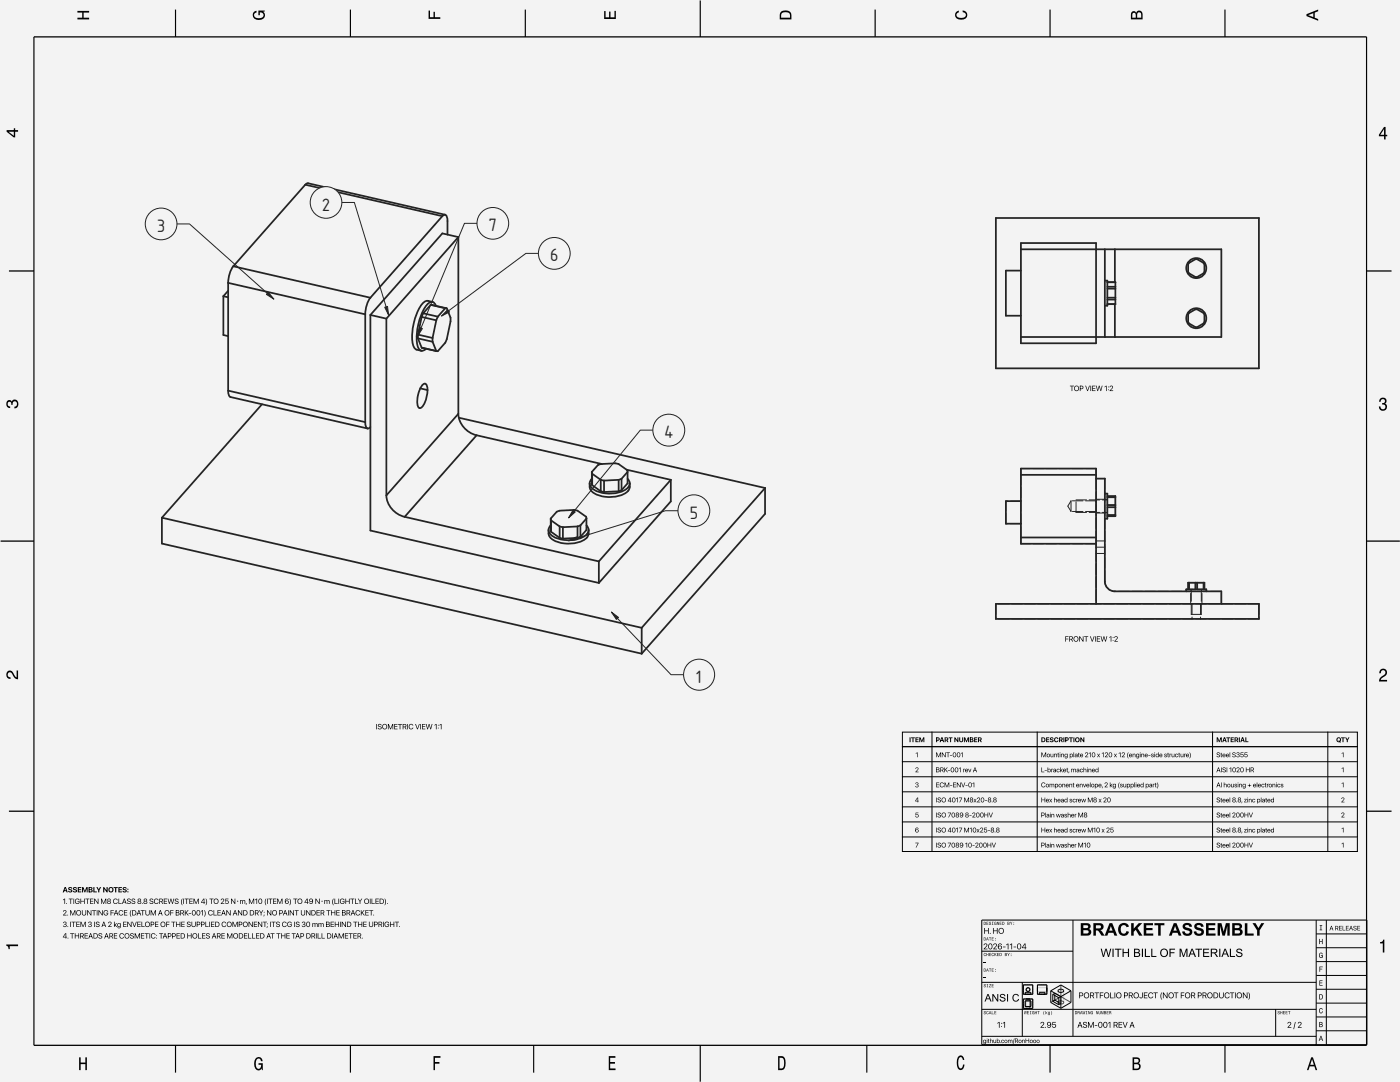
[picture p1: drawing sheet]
<svg xmlns="http://www.w3.org/2000/svg" width="559mm" height="432mm" viewBox="0 0 559 432" stroke-linecap="round" stroke-linejoin="round" font-family="sans-serif">
<defs><g id="words">
<g font-size="6.7" fill="#212529">
<text x="128.6" y="84">2</text>
<text x="62.7" y="92.6">3</text>
<text x="195.1" y="92.4">7</text>
<text x="219.6" y="104.3">6</text>
<text x="265.2" y="174.9">4</text>
<text x="275.3" y="207">5</text>
<text x="277.9" y="272.5">1</text>
</g>
</g></defs>
<path d="M0 0h558.8v431.8h-558.8z" fill-rule="evenodd" fill="#f1f3f5"/>
<g fill="#000">
<path d="M392.5 390h1.1v.3h-1.1zM392.6 383.9h1v.3h-1z"/>
<path d="M0 0h558.8v431.8h-558.8zM0 0v431.8h558.8v-431.8z"/>
<path d="M392.8 376.7l-.2 .5h.3a.52 .52 0 0 1 .5-.4 .52 .52 0 0 1 .5 .5 .52 .52 0 0 1-.5 .5l-.8 1.1h1.5v-.3l-1.2 .1 .7-.7a.78 .78 0 0 0 .4-1.1 .78 .78 0 0 0-1.2-.2zM394.7 376.8a1.11 1.11 0 0 0-.3 1.4 1.11 1.11 0 0 0 1.5 .4 1.11 1.11 0 0 0 .2-1.4 1.11 1.11 0 0 0-1.4-.4zM395 376.9a.83 .83 0 0 1 .8 .8 .83 .83 0 0 1-.8 .8l-.3-.8zM396.7 376.7l-.3 .5h.3a.52 .52 0 0 1 .6-.4 .52 .52 0 0 1 .4 .5 .52 .52 0 0 1-.4 .5l-.9 1.1h1.6v-.3l-1.3 .1 .7-.7a.78 .78 0 0 0 .4-1.1 .78 .78 0 0 0-1.1-.2zM398.5 376.8a1.09 1.09 0 0 0-.2 1.5 1.09 1.09 0 0 0 1.6 .2 .71 .71 0 0 0-.4-1.1 .71 .71 0 0 0-.9 .7 .53 .53 0 0 1 .8-.5 .53 .53 0 0 1 .1 .9 .53 .53 0 0 1-.9-.3l-.1-.5a.64 .64 0 0 1 .3-.8 .64 .64 0 0 1 .8 .2h.3l-.6-.6zM400.3 377.8v.2h1.1v-.2zM401.6 377v.3l.6-.5v2.1h.3v-2.4zM403.1 377v.3l.6-.5v2.1h.3v-2.4zM404.6 377.8v.2h1v-.2zM406.2 376.8a1.11 1.11 0 0 0-.3 1.4 1.11 1.11 0 0 0 1.4 .4 1.11 1.11 0 0 0 .3-1.4 1.11 1.11 0 0 0-1.4-.4zM406.5 376.9a.83 .83 0 0 1 .8 .8 .83 .83 0 0 1-.8 .8l-.3-.8zM408.9 376.5l-1 1.9h1.2v.5h.2l.4-.8h-.4v-1.6zM409.1 376.8v1.3h-.9z"/>
<path d="M392.8 376.7l-.2 .5h.3a.52 .52 0 0 1 .5-.4 .52 .52 0 0 1 .5 .5 .52 .52 0 0 1-.5 .5l-.8 1.1h1.5v-.3l-1.2 .1 .7-.7a.78 .78 0 0 0 .4-1.1 .78 .78 0 0 0-1.2-.2zM392.8 376.7a.78 .78 0 0 1 1.2 .2 .78 .78 0 0 1-.4 1.1l-.7 .7 1.2-.1v.3h-1.5l.8-1.1a.52 .52 0 0 0 .5-.5 .52 .52 0 0 0-.5-.5 .52 .52 0 0 0-.5 .4h-.3zM394.7 376.8a1.11 1.11 0 0 0-.3 1.4 1.11 1.11 0 0 0 1.5 .4 1.11 1.11 0 0 0 .2-1.4 1.11 1.11 0 0 0-1.4-.4zM394.7 376.8a1.13 1.13 0 0 1 1.5 .5 1.13 1.13 0 0 1-.6 1.5 1.19 1.19 0 0 1-1.2-.7 1.19 1.19 0 0 1 .3-1.3zM395 376.9a.83 .83 0 0 1 .8 .8 .83 .83 0 0 1-.8 .8l-.3-.8zM395 376.9l-.3 .6a.7 .7 0 0 0 .1 1 .7 .7 0 0 0 1 0 .7 .7 0 0 0 0-1 .57 .57 0 0 0-.2-.6 .57 .57 0 0 0-.6 0zM396.7 376.7l-.3 .5h.3a.52 .52 0 0 1 .6-.4 .52 .52 0 0 1 .4 .5 .52 .52 0 0 1-.4 .5l-.9 1.1h1.6v-.3l-1.3 .1 .7-.7a.78 .78 0 0 0 .4-1.1 .78 .78 0 0 0-1.1-.2zM396.6 376.7a.78 .78 0 0 1 1.2 .2 .78 .78 0 0 1-.4 1.1l-.7 .7 1.3-.1v.3h-1.6l.9-1.1a.52 .52 0 0 0 .4-.5 .52 .52 0 0 0-.4-.5 .52 .52 0 0 0-.6 .4h-.3zM398.5 376.8a1.09 1.09 0 0 0-.2 1.5 1.09 1.09 0 0 0 1.5 .2 .78 .78 0 0 0-.2-1 .78 .78 0 0 0-1.1 .2l.1 .4a.53 .53 0 0 1 .8-.5 .53 .53 0 0 1 .1 .9 .53 .53 0 0 1-.9-.3l-.1-.7a.59 .59 0 0 1 .4-.7 .59 .59 0 0 1 .7 .3h.3l-.6-.6zM398.5 376.8l.8-.3 .6 .6h-.3a.63 .63 0 0 0-.8-.2 .63 .63 0 0 0-.3 .8l.1 .4a.53 .53 0 0 0 .8 .5 .53 .53 0 0 0 .1-.9 .53 .53 0 0 0-.9 .3l-.1-.3a.82 .82 0 0 1 1.3 .1 .82 .82 0 0 1-.4 1.2 .82 .82 0 0 1-1.1-.7zM400.3 377.8v.2h1.1v-.2zM400.3 377.8h1.1v.3h-1.1zM401.6 377v.3l.6-.5v2.1h.3v-2.4zM401.6 377l.9-.5v2.4h-.3v-2.1l-.6 .5zM403.1 377v.3l.6-.5v2.1h.3v-2.4zM403.1 377l.9-.5v2.4h-.3v-2.1l-.6 .5zM404.6 377.8v.2h1v-.2zM404.6 377.8h1v.3h-1zM406.2 376.8a1.11 1.11 0 0 0-.3 1.4 1.11 1.11 0 0 0 1.4 .4 1.11 1.11 0 0 0 .3-1.4 1.11 1.11 0 0 0-1.4-.4zM406.2 376.8a1.13 1.13 0 0 1 1.5 .5 1.13 1.13 0 0 1-.6 1.5 1.19 1.19 0 0 1-1.2-.7 1.19 1.19 0 0 1 .3-1.3zM406.5 376.9a.83 .83 0 0 1 .8 .8 .83 .83 0 0 1-.8 .8l-.3-.8zM406.5 376.9l-.3 .6a.7 .7 0 0 0 .1 1 .7 .7 0 0 0 .9 0 .7 .7 0 0 0 .1-1 .57 .57 0 0 0-.2-.6 .57 .57 0 0 0-.6 0zM408.9 376.5l-1 1.9h1.2v.5h.2l.4-.8h-.4v-1.6zM408.9 376.5h.4v1.6h.4l-.4 .8h-.2v-.5h-1.2zM409 376.8l.1 1.3h-.9zM409.1 376.8l-.9 1.3h.9z"/>
<path d="M392.8 370.3v2.4h.3v-1.1h1.3v1.1h.3v-2.4h-.3v1h-1.3v-1zM395.1 372.5a.18 .18 0 0 0 .3 0 .18 .18 0 0 0-.3 0zM396.3 370.3v2.4h.3v-1.1h1.3v1.1h.3v-2.4h-.3v1h-1.3v-1zM398.5 371.5a1.15 1.15 0 0 0 2.2 0 1.15 1.15 0 0 0-2.2 0zM398.8 371.6a.85 .85 0 0 1 1.7 0 .85 .85 0 0 1-1.7 0z"/>
<path d="M392.8 370.3v2.4h.3v-1.1h1.3v1.1h.3v-2.4h-.3v1h-1.3v-1zM392.8 370.3h.3v1h1.3v-1h.3v2.4h-.3v-1.1h-1.3v1.1h-.3zM395.1 372.5a.18 .18 0 0 0 .3 0 .18 .18 0 0 0-.3 0zM395.1 372.5a.19 .19 0 0 1 .3 0 .19 .19 0 0 1-.3 0zM396.3 370.3v2.4h.3v-1.1h1.3v1.1h.3v-2.4h-.3v1h-1.3v-1zM396.3 370.3h.3v1h1.3v-1h.3v2.4h-.3v-1.1h-1.3v1.1h-.3zM398.5 371.5a1.14 1.14 0 0 0 2.2 0 1.14 1.14 0 0 0-2.2 0zM398.5 371.5a1.15 1.15 0 0 1 2.3 0 1.15 1.15 0 0 1-2.3 0zM398.8 371.6a.85 .85 0 0 1 1.7 0 .85 .85 0 0 1-1.7 0zM398.8 371.6a.85 .85 0 0 0 1.7 0 .85 .85 0 0 0-1.7 0z"/>
<path d="M431.4 368.4h2a1.32 1.32 0 0 1 1.7 .6 1.32 1.32 0 0 1-.5 1.7 1.43 1.43 0 0 1 .8 1.9 1.43 1.43 0 0 1-1.9 .8h-2.1zM432.4 369.2v1.2h.7a.74 .74 0 0 0 1-.1 .74 .74 0 0 0 0-1zM432.4 371.2v1.3h.9a.81 .81 0 0 0 1.2-.7 .81 .81 0 0 0-1.3-.6zM436.4 368.4h2.1a1.44 1.44 0 0 1 1.9 1 1.44 1.44 0 0 1-1.2 1.8l1.7 2.2h-1.2l-.7-1.1a1.35 1.35 0 0 0-1.6-1v2.1h-1zM437.4 369.2v1.3h.8a.77 .77 0 0 0 1-.1 .77 .77 0 0 0 0-1.1zM442.9 368.4h1l2 5h-1.1l-.4-1.1h-2l-.4 1.1h-1.1zM443.4 369.6l-.7 1.8h1.4zM446.9 369a2.18 2.18 0 0 1 3.7 .8l-1 .2a1.22 1.22 0 0 0-1.6-.7 1.22 1.22 0 0 0-.7 1.6 1.23 1.23 0 0 0 .8 1.6 1.23 1.23 0 0 0 1.5-.9l1 .3a2.32 2.32 0 0 1-3.1 1.4 2.32 2.32 0 0 1-1.1-3.3zM451.5 368.4h1v2.2l2-2.2h1.4l-1.9 1.9 2 3.1h-1.3l-1.4-2.3-.8 .8v1.5h-1zM456.5 368.4h3.7v.8h-2.7v1.2h2.5v.8h-2.5v1.3h2.8v.9h-3.8zM460.8 368.4h4v.8h-1.5v4.2h-1v-4.2h-1.5zM468.5 368.4h1.1l2 5h-1.1l-.5-1.1h-1.9l-.5 1.1h-1zM469 369.6l-.6 1.8h1.3zM472.4 368.8l.7-.4a1.92 1.92 0 0 1 2.7 1.4l-1 .1a.88 .88 0 0 0-.9-.7 .88 .88 0 0 0-.9 .6l1.1 .5a1.68 1.68 0 0 1 1.8 2 1.68 1.68 0 0 1-2.4 1.1l-1-.4-.6-.8-.1-.4 1-.1a.98 .98 0 0 0 1 1 .98 .98 0 0 0 1-1.1l-.8-.3a1.59 1.59 0 0 1-1.7-.7 1.59 1.59 0 0 1 .1-1.8zM477.1 368.8l.6-.4a1.92 1.92 0 0 1 2.7 1.4l-1 .1a.88 .88 0 0 0-.8-.7 .88 .88 0 0 0-.9 .6l1 .5a1.68 1.68 0 0 1 1.8 2 1.68 1.68 0 0 1-2.4 1.1l-1-.4-.5-.8-.1-.4 1-.1a.98 .98 0 0 0 1 1 .98 .98 0 0 0 .9-1.1l-.8-.3a1.59 1.59 0 0 1-1.6-.7 1.59 1.59 0 0 1 .1-1.8zM481.4 368.4h3.7v.8h-2.7v1.2h2.5v.8h-2.5v1.3h2.8v.9h-3.8zM486 368.4h1.5l.9 3.4 .9-3.4h1.5v5h-.9v-3.9l-1 3.9h-1l-1-3.9v3.9h-.9zM491.8 368.4h2a1.32 1.32 0 0 1 1.8 .6 1.32 1.32 0 0 1-.5 1.7 1.43 1.43 0 0 1 .7 1.9 1.43 1.43 0 0 1-1.8 .8h-2.2zM492.8 369.2v1.2h.7a.74 .74 0 0 0 1-.1 .74 .74 0 0 0 0-1zM492.8 371.2v1.3h1a.81 .81 0 0 0 1.2-.7 .81 .81 0 0 0-1.4-.6zM496.9 368.4h1v4.1h2.5v.9h-3.5zM499.9 368.4h1.2l1.2 2 1.1-2h1.2l-1.8 2.9v2.1h-1v-2.1z"/>
<path d="M431.4 368.4h2a1.33 1.33 0 0 1 1.7 .6 1.33 1.33 0 0 1-.5 1.7 1.32 1.32 0 0 1 1 1.1 1.32 1.32 0 0 1-.6 1.3l-3.6 .3zM431.4 368.4v5h2.9a1.34 1.34 0 0 0 1.2-1.2 1.34 1.34 0 0 0-.9-1.5 1.32 1.32 0 0 0 .5-1.7 1.32 1.32 0 0 0-1.7-.6zM432.4 369.2v1.2h.7a.73 .73 0 0 0 .9-.1 .73 .73 0 0 0 .1-1zM432.4 369.2a1.39 1.39 0 0 1 1.9 .6l-.4 .5-1.5 .1zM432.4 371.2v1.3h.9a.81 .81 0 0 0 1.2-.7 .81 .81 0 0 0-1.3-.6zM432.4 371.2h.8a.78 .78 0 0 1 1.2 .2 .78 .78 0 0 1-.4 1.1l-1.6 .1zM436.4 368.4h2.1a1.44 1.44 0 0 1 2 1 1.44 1.44 0 0 1-1.3 1.8l1.7 2.2h-1.2l-.7-1.1a1.35 1.35 0 0 0-1.6-1v2.1h-1zM436.4 368.4v5h1v-2.1h.2a1.29 1.29 0 0 1 1.4 1l.7 1.1h1.2l-1.7-2.2a1.44 1.44 0 0 0 1.3-1.8 1.44 1.44 0 0 0-2-1zM437.4 369.2v1.3h.8a.74 .74 0 0 0 1.1-.1 .74 .74 0 0 0-.4-1.1zM437.4 369.2h.8a.8 .8 0 0 1 1.1 .2 .8 .8 0 0 1-.1 1.1 .8 .8 0 0 1-1 0h-.8zM442.9 368.4h1l2 5h-1.1l-.4-1.1h-2l-.4 1.1h-1.1zM442.9 368.4l-2 5h1.1l.4-1.1h2l.4 1.1h1.1l-2-5zM443.4 369.6l-.7 1.8h1.4zM443.4 369.6l.7 1.8h-1.4zM446.9 369a2.36 2.36 0 0 1 3.2-.1l.5 .9-1 .2a1.22 1.22 0 0 0-1.6-.7 1.22 1.22 0 0 0-.7 1.6 1.22 1.22 0 0 0 .8 1.6 1.22 1.22 0 0 0 1.5-.9l1 .3a2.27 2.27 0 0 1-2.8 1.5 2.27 2.27 0 0 1-1.5-2.9zM446.9 369a2.52 2.52 0 0 0-.3 3.4 2.52 2.52 0 0 0 3.3 .7l.7-1.2-1-.3a1.23 1.23 0 0 1-1.5 1 1.23 1.23 0 0 1-.8-1.7 1.23 1.23 0 0 1 .7-1.6 1.23 1.23 0 0 1 1.6 .7l1-.2a2.15 2.15 0 0 0-3.7-.8zM451.5 368.4h1v2.2l2-2.2h1.4l-1.9 1.9 2 3.1h-1.3l-1.4-2.3-.8 .8v1.5h-1zM451.5 368.4v5h1v-1.5l.8-.9 1.4 2.4h1.3l-2-3.1 1.9-1.9h-1.4l-2 2.2v-2.2zM456.5 368.4h3.7v.9l-2.7-.1v1.2h2.5v.8h-2.5v1.3h2.8v.9h-3.8zM456.5 368.4v5h3.8v-.9l-2.8 .1v-1.4h2.5v-.8h-2.5v-1.2h2.7v-.8zM460.8 368.4h4v.9l-1.5-.1v4.2h-1v-4.2l-1.5 .1zM460.8 368.4v.8h1.5v4.2h1v-4.2h1.5v-.8zM468.5 368.4h1.1l2 5h-1.1l-.5-1.1h-1.9l-.5 1.1h-1zM468.5 368.4l-1.9 5h1l.4-1.1h2l.5 1.1h1.1l-2-5zM469 369.6l-.6 1.8h1.3zM469 369.6l.7 1.8h-1.3zM472.4 368.8l.7-.4a1.85 1.85 0 0 1 2.7 1.4l-1.1 .1a.88 .88 0 0 0-.8-.7 .88 .88 0 0 0-.9 .6l1.1 .5a1.68 1.68 0 0 1 1.8 2 1.68 1.68 0 0 1-2.4 1.2 1.74 1.74 0 0 1-1.7-1.7l1-.1a.98 .98 0 0 0 1 .9 .98 .98 0 0 0 1-1l-1.2-.4a1.48 1.48 0 0 1-1.4-.8 1.48 1.48 0 0 1 .2-1.6zM472.4 368.8a1.3 1.3 0 0 0 .1 1.9l1.1 .5a.89 .89 0 0 1 1.2 1.1 1.13 1.13 0 0 1-1.2 .3 1.13 1.13 0 0 1-.8-.9l-1 .1a2.03 2.03 0 0 0 2.1 1.7 2.03 2.03 0 0 0 2-1.9 3.1 3.1 0 0 0-2.8-1.7v-.6a1.01 1.01 0 0 1 1.7 .6l1-.1a2.05 2.05 0 0 0-3.4-1zM477 368.8l.7-.4a1.85 1.85 0 0 1 2.7 1.4l-1 .1a.88 .88 0 0 0-.8-.7 .88 .88 0 0 0-.9 .6l1 .5a1.68 1.68 0 0 1 1.8 2 1.68 1.68 0 0 1-2.4 1.2 1.74 1.74 0 0 1-1.6-1.7l1-.1a.98 .98 0 0 0 1 .9 .98 .98 0 0 0 .9-1l-1.1-.4a1.48 1.48 0 0 1-1.4-.8 1.48 1.48 0 0 1 .1-1.6zM477.1 368.8a1.3 1.3 0 0 0 0 1.9l1.2 .5a.89 .89 0 0 1 1.1 1.1 1.13 1.13 0 0 1-1.1 .3 1.13 1.13 0 0 1-.8-.9l-1 .1a2.03 2.03 0 0 0 2.1 1.7 2.03 2.03 0 0 0 1.9-1.9 3.1 3.1 0 0 0-2.7-1.7v-.6a1.01 1.01 0 0 1 1.6 .6l1-.1a2.05 2.05 0 0 0-3.3-1zM481.4 368.4h3.7v.9l-2.7-.1v1.2h2.5v.8h-2.5v1.3h2.8v.9h-3.8zM481.4 368.4v5h3.8v-.9l-2.8 .1v-1.4h2.5v-.8h-2.5v-1.2h2.7v-.8zM486 368.4h1.5l.9 3.4 .9-3.4h1.5v5h-.9v-3.9l-1 3.9h-1l-1-3.9 .1 3.9h-1zM486 368.4v5h.9l.1-3.9 .9 3.9h1l1-3.9v3.9h.9v-5h-1.5l-.9 3.4-.9-3.4zM491.8 368.4h2a1.33 1.33 0 0 1 1.8 .6 1.33 1.33 0 0 1-.5 1.7 1.32 1.32 0 0 1 .9 1.1 1.32 1.32 0 0 1-.6 1.3l-3.6 .3zM491.8 368.4v5h2.9a1.34 1.34 0 0 0 1.3-1.2 1.34 1.34 0 0 0-1-1.5 1.32 1.32 0 0 0 .6-1.7 1.32 1.32 0 0 0-1.8-.6zM492.8 369.2v1.2h.7a.73 .73 0 0 0 1-.1 .73 .73 0 0 0 0-1zM492.8 369.2a1.39 1.39 0 0 1 2 .6l-.4 .5-1.6 .1zM492.8 371.2v1.3h1a.81 .81 0 0 0 1.2-.7 .81 .81 0 0 0-1.4-.6zM492.8 371.2h.8a.78 .78 0 0 1 1.2 .2 .78 .78 0 0 1-.3 1.1l-1.7 .1zM496.9 368.4h1v4.1h2.5v.9h-3.5zM496.9 368.4v5h3.5v-.9l-2.5 .1v-4.2zM499.9 368.4h1.2l1.2 2 1.1-2h1.2l-1.8 2.9v2.1h-1v-2.1zM499.9 368.4l1.9 2.9v2.1h1v-2.1l1.8-2.9h-1.2l-1.1 2-1.2-2z"/>
<path d="M531.3 369.5l-.6 1.8h.2l.6-1.5zM531 370.6v.2h.9zM531.4 369.5l.6 1.8h.2zM532.9 369.5v1.8h.3v-.7h.4l.6 .7-.4-.7 .4-.4-.1-.4zM533.2 369.7l.7 .1v.5l-.7 .1zM534.5 369.5v1.8h1.1l-.9-.2v-.6h.8l-.8-.2v-.6l.9-.2zM535.9 369.5v1.8h1.1l-.9-.2v-1.6zM537.2 369.5v1.8h1.1l-.9-.2v-.6h.9l-.9-.2v-.6l.9-.2zM539.2 369.5l-.7 1.8h.2l.6-1.5zM538.9 370.6l-.1 .2h.9zM539.3 369.5l.5 1.8h.2zM540.4 369.6l-.2 .5 .5 .4a.41 .41 0 0 1 .5 .4 .41 .41 0 0 1-.4 .4 .41 .41 0 0 1-.4-.5h-.2a.66 .66 0 0 0 .7 .7 .66 .66 0 0 0 .6-.8 .66 .66 0 0 0-.9-.5 .37 .37 0 0 1 .2-.6 .37 .37 0 0 1 .4 .4h.3l-.3-.5zM541.8 369.5v1.8h1.1l-.9-.2v-.6h.8l-.8-.2v-.6l.9-.2z"/>
<path d="M531.3 369.5l-.6 1.8h.2l.6-1.5zM531.3 369.5l.2 .3-.6 1.5h-.2zM531 370.6v.2h.9zM531 370.6l.9 .2h-.9zM531.4 369.5l.6 1.8h.2zM531.4 369.5l.8 1.8h-.2zM532.9 369.5v1.8h.3v-.7h.4l.6 .7-.4-.7 .4-.4-.1-.4zM532.9 369.5l1.2 .3 .1 .4-.4 .4 .4 .7-.6-.7h-.4v.7h-.3zM533.2 369.7l.7 .1v.5l-.7 .1zM533.2 369.7v.7l.7-.1v-.5zM534.5 369.5v1.8h1.1l-.9-.2v-.6h.8l-.8-.2v-.6l.9-.2zM534.5 369.5h1.1l-.9 .2v.6h.8l-.8 .2v.6l.9 .2h-1.1zM535.9 369.5v1.8h1.1l-.9-.2v-1.6zM535.9 369.5h.2v1.6l.9 .2h-1.1zM537.2 369.5v1.8h1.1l-.9-.2v-.6h.9l-.9-.2v-.6l.9-.2zM537.2 369.5h1.1l-.9 .2v.6h.9l-.9 .2v.6l.9 .2h-1.1zM539.2 369.5l-.7 1.8h.2l.6-1.5zM539.1 369.5l.2 .3-.6 1.5h-.2zM538.9 370.6l-.1 .2h.9zM538.9 370.6l.8 .2h-.9zM539.3 369.5l.5 1.8h.2zM539.3 369.5l.7 1.8h-.2zM540.4 369.6l-.2 .5 .5 .4a.41 .41 0 0 1 .5 .4 .41 .41 0 0 1-.4 .4 .41 .41 0 0 1-.4-.5h-.2a.62 .62 0 0 0 .8 .6 .62 .62 0 0 0 .3-1l-.3-.1a.38 .38 0 0 1-.5-.3 .38 .38 0 0 1 .4-.4 .38 .38 0 0 1 .3 .4h.3l-.4-.5zM540.4 369.6l.8-.1 .3 .5h-.3a.37 .37 0 0 0-.4-.3 .37 .37 0 0 0-.3 .5l.5 .1a.61 .61 0 0 1 .4 1 .61 .61 0 0 1-1-.1l-.2-.4h.2a.41 .41 0 0 0 .5 .3 .41 .41 0 0 0 .3-.5l-.9-.3zM541.8 369.5v1.8h1.1l-.9-.2v-.6h.8l-.8-.2v-.6l.9-.2zM541.8 369.5h1.1l-.9 .2v.6h.8l-.8 .2v.6l.9 .2h-1.1z"/>
<path d="M392.5 390v.3h1.1v-.3zM392.5 390h1.1v.3h-1.1z"/>
<path d="M392.6 383.9v.3h1v-.3zM392.6 383.9h1v.3h-1z"/>
<path d="M394.1 396.7h.5l1.2 3h-.5l-.3-.9h-1.3l-.3 .9h-.4zM394.1 396.7l-1.1 3h.4l.3-.9h1.3l.3 .9h.5l-1.2-3zM394.3 397l-.5 1.5h1.1zM394.3 397l.6 1.5h-1.1zM396.1 396.7h.4l1.6 2.3v-2.3h.4v3h-.5l-1.5-2.4v2.4h-.4zM396.1 396.7v3h.4v-2.4l1.5 2.4h.4v-3h-.3v2.3l-1.6-2.3zM399.3 396.9l1.4-.2 .5 .7-.3 .2a.62 .62 0 0 0-.7-.7 .62 .62 0 0 0-.5 .9l.5 .1a.99 .99 0 0 1 1.1 1.2 .99 .99 0 0 1-1.5 .6l-.7-.6-.1-.4h.4a.77 .77 0 0 0 .7 .7 .77 .77 0 0 0 .8-.8l-1.4-.5a.73 .73 0 0 1-.2-1.2zM399.3 396.9a.99 .99 0 0 0 .1 1.2 .99 .99 0 0 0 1.1 .3h.1a.62 .62 0 0 1 .1 1 .62 .62 0 0 1-.9-.1l-.4-.6h-.4a1.11 1.11 0 0 0 1.3 1.1 1.11 1.11 0 0 0 .8-1.5l-1.5-.6a.66 .66 0 0 1 .6-.8 .66 .66 0 0 1 .7 .7l.3-.2-.5-.7zM402 396.7h.4v3h-.4zM402 396.7v3h.4v-3zM404.6 397a1.3 1.3 0 0 1 2.1 .5l-.4 .1a1.02 1.02 0 0 0-1.4-.5 1.02 1.02 0 0 0-.3 1.5l.4 .7a.89 .89 0 0 0 1.3-.7l.4 .1a1.35 1.35 0 0 1-1.5 1 1.35 1.35 0 0 1-1.1-1.5zM404.6 397a1.46 1.46 0 0 0-.1 2.3 1.46 1.46 0 0 0 2.2-.6l-.4-.1a.95 .95 0 0 1-1.1 .8 .95 .95 0 0 1-.7-1.2v-.2a.92 .92 0 0 1 .8-1 .92 .92 0 0 1 1 .6l.4-.1a1.3 1.3 0 0 0-2.1-.5z"/>
<path d="M394.1 396.7h.5l1.2 3h-.5l-.3-.9h-1.3l-.3 .9h-.4zM394.3 397l-.5 1.5h1.1zM396.1 396.7h.4l1.6 2.3v-2.3h.3v3h-.4l-1.5-2.4v2.4h-.4zM399.3 396.9l1.4-.2 .5 .7-.3 .2a.62 .62 0 0 0-.7-.7 .62 .62 0 0 0-.5 .9l.5 .1a.99 .99 0 0 1 1.1 1.2 .99 .99 0 0 1-1.5 .6l-.7-.6-.1-.4h.4a.73 .73 0 0 0 .8 .8 .73 .73 0 0 0 .6-1l-.7-.2a.84 .84 0 0 1-.9-.4 .84 .84 0 0 1 .1-1zM402 396.7h.4v3h-.4zM404.6 397a1.3 1.3 0 0 1 2.1 .5l-.4 .1a1.05 1.05 0 0 0-1.5-.4 1.05 1.05 0 0 0-.2 1.6l.4 .5a.9 .9 0 0 0 1.3-.7l.4 .1a1.47 1.47 0 0 1-2.2 .6 1.47 1.47 0 0 1 .1-2.3z"/>
<path d="M430.9 396.1v.2h.7a.49 .49 0 0 1 .5 .5 .49 .49 0 0 1-.5 .5h-.7v.3h.7a.74 .74 0 0 0 .8-.8 .74 .74 0 0 0-.8-.7zM430.8 396.1v2.3h.3v-2.3zM432.5 397.3a1.15 1.15 0 0 0 2.3 0 1.15 1.15 0 0 0-2.3 0zM432.8 397.3a.85 .85 0 0 1 1.7 0 .85 .85 0 0 1-1.7 0zM435.1 396.1v2.3h.3v-.9h.5l.5 .9h.4l-.6-1 .5-.3-.1-.7-.4-.3zM435.4 396.3h.5a.44 .44 0 0 1 .5 .5 .44 .44 0 0 1-.5 .4h-.5zM436.9 396.1v.2h.8v2.1h.2v-2.1h.8v-.2zM439 396.1v2.3h.3v-1h1v-.3h-1v-.8h1.1v-.2zM440.5 397.3a1.15 1.15 0 0 0 2.3 0 1.15 1.15 0 0 0-2.3 0zM440.8 397.3a.85 .85 0 0 1 1.7 0 .85 .85 0 0 1-1.7 0zM443.1 396.1v2.3h1.4v-.3h-1.1v-2zM444.8 396.1v2.3h.3v-2.3zM445.4 397.3a1.15 1.15 0 0 0 2.3 0 1.15 1.15 0 0 0-2.3 0zM445.7 397.3a.85 .85 0 0 1 1.7 0 .85 .85 0 0 1-1.7 0zM448.8 396.1v.2h.6a.49 .49 0 0 1 .5 .5 .49 .49 0 0 1-.5 .5h-.6v.3h.7a.74 .74 0 0 0 .7-.8 .74 .74 0 0 0-.7-.7zM448.7 396.1v2.3h.3v-2.3zM450.6 396.1v2.3h.3v-.9h.5l.5 .9h.3l-.5-1 .4-.3v-.7l-.5-.3zM450.9 396.3h.5a.44 .44 0 0 1 .5 .5 .44 .44 0 0 1-.5 .4h-.5zM452.3 397.3a1.15 1.15 0 0 0 2.3 0 1.15 1.15 0 0 0-2.3 0zM452.7 397.3a.85 .85 0 0 1 1.7 0 .85 .85 0 0 1-1.7 0zM455.8 396.1l-.1 1.9-.9-.2 .4 .6a.67 .67 0 0 0 .9-.7v-1.6zM456.6 396.1v2.3h1.4v-.3h-1.1v-.8h1v-.2h-1v-.8h1.1v-.2zM458.6 396.3a1.13 1.13 0 0 0-.1 1.8 1.13 1.13 0 0 0 1.8-.4h-.3a.78 .78 0 0 1-1.2 .1 .78 .78 0 0 1 0-1.2 .78 .78 0 0 1 1.2 .2h.3l-.1-.2-.6-.5zM460.4 396.1v.2h.7v2.1h.3v-2.1h.7v-.2zM463.6 396.1a2.11 2.11 0 0 0 .3 2.8 2.75 2.75 0 0 1 0-2.8zM464.2 396.1v2.3h.3l.1-1.8-.4-.4 1.5 2.2h.3v-2.3h-.3l-.1 1.8 .4 .4-1.6-2.2zM466.3 397.3a1.15 1.15 0 0 0 2.3 0 1.15 1.15 0 0 0-2.3 0zM466.6 397.3a.85 .85 0 0 1 1.7 0 .85 .85 0 0 1-1.7 0zM468.6 396.1v.2h.7v2.1h.3v-2.1h.7v-.2zM471.3 396.1v2.3h.3v-1h1v-.3h-1v-.8h1.1v-.2zM472.9 397.3a1.15 1.15 0 0 0 2.2 0 1.15 1.15 0 0 0-2.2 0zM473.2 397.3a.85 .85 0 0 1 1.7 0 .85 .85 0 0 1-1.7 0zM475.4 396.1v2.3h.3v-.9h.6l.5 .9h.3l-.5-1 .4-.3v-.7l-.5-.3zM475.7 396.3h.6a.44 .44 0 0 1 .5 .5 .44 .44 0 0 1-.5 .4h-.6zM478.2 396.1v.2h.6a.49 .49 0 0 1 .6 .5 .49 .49 0 0 1-.6 .5h-.6v.3h.7a.74 .74 0 0 0 .8-.8 .74 .74 0 0 0-.8-.7zM478.1 396.1v2.3h.3v-2.3zM480 396.1v2.3h.3v-.9h.5l.5 .9h.4l-.6-1 .4-.3v-.7l-.4-.3zM480.3 396.3h.5a.44 .44 0 0 1 .5 .5 .44 .44 0 0 1-.5 .4h-.5zM481.8 397.3a1.15 1.15 0 0 0 2.3 0 1.15 1.15 0 0 0-2.3 0zM482.1 397.3a.85 .85 0 0 1 1.7 0 .85 .85 0 0 1-1.7 0zM484.4 396.1v2.3h.7a1.16 1.16 0 0 0 1.1-1.2 1.16 1.16 0 0 0-1.1-1.1zM484.7 396.3a.92 .92 0 0 1 1.2 .9v.2a.92 .92 0 0 1-1.2 .7zM486.6 396.1v1.5a.92 .92 0 0 0 .9 .8 .92 .92 0 0 0 .9-.8v-1.5h-.3v1.5a.63 .63 0 0 1-.6 .6 .63 .63 0 0 1-.6-.6v-1.5zM489.1 396.3a1.13 1.13 0 0 0-.1 1.8 1.13 1.13 0 0 0 1.8-.4h-.3a.78 .78 0 0 1-1.1 .1 .78 .78 0 0 1 0-1.2 .78 .78 0 0 1 1.1 .2h.3l-.1-.2-.5-.5zM490.9 396.1v.2h.7v2.1h.3v-2.1h.7v-.2zM492.9 396.1v2.3h.3v-2.3zM493.5 397.3a1.15 1.15 0 0 0 2.3 0 1.15 1.15 0 0 0-2.3 0zM493.8 397.3a.85 .85 0 0 1 1.7 0 .85 .85 0 0 1-1.7 0zM496.1 396.1v2.3h.3l.1-1.8-.4-.4 1.6 2.2h.2v-2.3h-.3l-.1 1.8 .4 .4-1.5-2.2zM498.2 396.1a2.75 2.75 0 0 1 0 2.8 1.85 1.85 0 0 0 0-2.8z"/>
<path d="M430.9 396.1v.2h.7a.49 .49 0 0 1 .5 .5 .49 .49 0 0 1-.5 .5h-.7v.3h.7a.74 .74 0 0 0 .8-.8 .74 .74 0 0 0-.8-.7zM430.9 396.1h.7a.75 .75 0 0 1 .8 .7 .75 .75 0 0 1-.8 .8h-.7v-.3h.7a.49 .49 0 0 0 .5-.5 .49 .49 0 0 0-.5-.5h-.7zM430.8 396.1v2.3h.3v-2.3zM430.8 396.1h.3v2.3h-.3zM432.5 397.3a1.15 1.15 0 0 0 2.3 0 1.15 1.15 0 0 0-2.3 0zM432.5 397.3a1.15 1.15 0 0 1 2.3 0 1.15 1.15 0 0 1-2.3 0zM432.8 397.3a.85 .85 0 0 1 1.7 0 .85 .85 0 0 1-1.7 0zM432.8 397.3a.85 .85 0 0 0 1.7 0 .85 .85 0 0 0-1.7 0zM435.1 396.1v2.3h.3v-.9h.5l.5 .9h.4l-.6-1 .5-.3-.1-.7-.4-.3zM435.1 396.1h1.1l.4 .3 .1 .7-.5 .3 .6 1h-.4l-.5-.9h-.5v.9h-.3zM435.4 396.3h.5a.45 .45 0 0 1 .5 .5 .45 .45 0 0 1-.5 .4h-.5zM435.4 396.3v.9h.5a.44 .44 0 0 0 .5-.4 .44 .44 0 0 0-.5-.5zM436.9 396.1v.2h.8v2.1h.2v-2.1h.8v-.2zM436.9 396.1h1.8v.2h-.8v2.1h-.2v-2.1h-.8zM439 396.1v2.3h.3v-1h1v-.3h-1v-.8h1.1v-.2zM439 396.1h1.4v.2h-1.1v.8h1v.3h-1v1h-.3zM440.5 397.3a1.15 1.15 0 0 0 2.3 0 1.15 1.15 0 0 0-2.3 0zM440.6 397.3a1.15 1.15 0 0 1 2.3 0 1.15 1.15 0 0 1-2.3 0zM440.8 397.3a.85 .85 0 0 1 1.7 0 .85 .85 0 0 1-1.7 0zM440.8 397.3a.85 .85 0 0 0 1.7 0 .85 .85 0 0 0-1.7 0zM443.1 396.1v2.3h1.4v-.3h-1.1v-2zM443.1 396.1h.3v2h1.1v.3h-1.4zM444.8 396.1v2.3h.3v-2.3zM444.8 396.1h.3v2.3h-.3zM445.4 397.3a1.15 1.15 0 0 0 2.3 0 1.15 1.15 0 0 0-2.3 0zM445.4 397.3a1.15 1.15 0 0 1 2.3 0 1.15 1.15 0 0 1-2.3 0zM445.7 397.3a.85 .85 0 0 1 1.7 0 .85 .85 0 0 1-1.7 0zM445.7 397.3a.85 .85 0 0 0 1.7 0 .85 .85 0 0 0-1.7 0zM448.8 396.1v.2h.6a.49 .49 0 0 1 .5 .5 .49 .49 0 0 1-.5 .5h-.6v.3h.7a.74 .74 0 0 0 .7-.8 .74 .74 0 0 0-.7-.7zM448.8 396.1h.7a.75 .75 0 0 1 .7 .7 .75 .75 0 0 1-.7 .8h-.7v-.3h.6a.49 .49 0 0 0 .5-.5 .49 .49 0 0 0-.5-.5h-.6zM448.7 396.1v2.3h.3v-2.3zM448.7 396.1h.3v2.3h-.3zM450.6 396.1v2.3h.3l-.1-.9h.6l.5 .9h.3l-.5-1 .4-.3v-.7l-.5-.3zM450.6 396.1h1l.5 .3v.7l-.4 .3 .5 1h-.3l-.5-.9h-.5v.9h-.3zM450.8 396.3h.6a.45 .45 0 0 1 .5 .5 .45 .45 0 0 1-.5 .4h-.6zM450.9 396.3v.9h.5a.44 .44 0 0 0 .5-.4 .44 .44 0 0 0-.5-.5zM452.3 397.3a1.15 1.15 0 0 0 2.3 0 1.15 1.15 0 0 0-2.3 0zM452.4 397.3a1.15 1.15 0 0 1 2.3 0 1.15 1.15 0 0 1-2.3 0zM452.7 397.3a.85 .85 0 0 1 1.7 0 .85 .85 0 0 1-1.7 0zM452.7 397.3a.85 .85 0 0 0 1.7 0 .85 .85 0 0 0-1.7 0zM455.8 396.1l-.1 1.9-.9-.2 .4 .6a.67 .67 0 0 0 .9-.7v-1.6zM455.8 396.1h.3v1.6a.67 .67 0 0 1-.6 .7 .67 .67 0 0 1-.7-.6l.9 .2zM456.6 396.1v2.3h1.4v-.3h-1.1v-.8h1v-.2h-1v-.8h1.1v-.2zM456.6 396.1h1.4v.2h-1.1v.8h1v.2h-1v.8h1.1v.3h-1.4zM458.6 396.3a1.13 1.13 0 0 0-.1 1.8 1.13 1.13 0 0 0 1.8-.4h-.3a.78 .78 0 0 1-1.2 .1 .78 .78 0 0 1 0-1.2 .78 .78 0 0 1 1.2 .2h.3l-.1-.2-.6-.5zM458.6 396.3l1-.2 .6 .5 .1 .2h-.3a.78 .78 0 0 0-1.2-.2 .78 .78 0 0 0 0 1.2 .78 .78 0 0 0 1.2-.1h.3a1.13 1.13 0 0 1-1.8 .4 1.13 1.13 0 0 1 .1-1.8zM460.4 396.1v.2h.7v2.1h.3v-2.1h.7v-.2zM460.4 396.1h1.7v.2h-.7v2.1h-.3v-2.1h-.7zM463.6 396.1a2.51 2.51 0 0 0 0 2.8h.3a2.75 2.75 0 0 1 0-2.8zM463.6 396.1h.3a2.75 2.75 0 0 0 0 2.9 2.02 2.02 0 0 1-.3-2.9zM464.2 396.1v2.3h.3l.1-1.8-.4-.4 1.5 2.2h.3v-2.3h-.3l-.1 1.8 .4 .4-1.6-2.2zM464.2 396.1h.2l1.6 2.2-.4-.4 .1-1.8h.3v2.3h-.3l-1.5-2.2 .4 .4-.1 1.8h-.3zM466.3 397.3a1.15 1.15 0 0 0 2.3 0 1.15 1.15 0 0 0-2.3 0zM466.3 397.3a1.15 1.15 0 0 1 2.3 0 1.15 1.15 0 0 1-2.3 0zM466.6 397.3a.85 .85 0 0 1 1.7 0 .85 .85 0 0 1-1.7 0zM466.6 397.3a.85 .85 0 0 0 1.7 0 .85 .85 0 0 0-1.7 0zM468.6 396.1v.2h.7v2.1h.3v-2.1h.7v-.2zM468.6 396.1h1.7v.2h-.7v2.1h-.3v-2.1h-.7zM471.3 396.1v2.3h.3v-1h1v-.3h-1v-.8h1.1v-.2zM471.3 396.1h1.4v.2h-1.1v.8h1v.3h-1v1h-.3zM472.9 397.3a1.14 1.14 0 0 0 2.2 0 1.14 1.14 0 0 0-2.2 0zM472.9 397.3a1.15 1.15 0 0 1 2.3 0 1.15 1.15 0 0 1-2.3 0zM473.2 397.3a.85 .85 0 0 1 1.7 0 .85 .85 0 0 1-1.7 0zM473.2 397.3a.85 .85 0 0 0 1.7 0 .85 .85 0 0 0-1.7 0zM475.4 396.1v2.3h.3v-.9h.6l.5 .9h.3l-.5-1 .4-.3v-.7l-.5-.3zM475.4 396.1h1.1l.5 .3v.7l-.4 .3 .5 1h-.3l-.5-.9h-.6v.9h-.3zM475.7 396.3h.6a.45 .45 0 0 1 .5 .5 .45 .45 0 0 1-.5 .4h-.6zM475.7 396.3v.9h.6a.44 .44 0 0 0 .5-.4 .44 .44 0 0 0-.5-.5zM478.2 396.1v.2h.6a.49 .49 0 0 1 .6 .5 .49 .49 0 0 1-.6 .5h-.6v.3h.7a.74 .74 0 0 0 .8-.8 .74 .74 0 0 0-.8-.7zM478.2 396.1h.7a.75 .75 0 0 1 .8 .7 .75 .75 0 0 1-.8 .8h-.7v-.3h.6a.49 .49 0 0 0 .6-.5 .49 .49 0 0 0-.6-.5h-.6zM478.1 396.1v2.3h.3v-2.3zM478.1 396.1h.3v2.3h-.3zM480 396.1v2.3h.3v-.9h.5l.5 .9h.4l-.6-1 .4-.3v-.7l-.4-.3zM480 396.1h1.1l.4 .3v.7l-.4 .3 .6 1h-.4l-.5-.9h-.5v.9h-.3zM480.3 396.3h.5a.45 .45 0 0 1 .5 .5 .45 .45 0 0 1-.5 .4h-.5zM480.3 396.3v.9h.5a.44 .44 0 0 0 .5-.4 .44 .44 0 0 0-.5-.5zM481.8 397.3a1.15 1.15 0 0 0 2.3 0 1.15 1.15 0 0 0-2.3 0zM481.8 397.3a1.15 1.15 0 0 1 2.3 0 1.15 1.15 0 0 1-2.3 0zM482.1 397.3a.85 .85 0 0 1 1.7 0 .85 .85 0 0 1-1.7 0zM482.1 397.3a.85 .85 0 0 0 1.7 0 .85 .85 0 0 0-1.7 0zM484.4 396.1v2.3h.7a1.16 1.16 0 0 0 1.1-1.2 1.16 1.16 0 0 0-1.1-1.1zM484.4 396.1h.7a1.16 1.16 0 0 1 1.1 1.1 1.16 1.16 0 0 1-1.1 1.2h-.7zM484.7 396.3a.92 .92 0 0 1 1.2 .9v.2a.92 .92 0 0 1-1.2 .7zM484.7 396.3v1.8a.92 .92 0 0 0 1.2-.9v-.2a.91 .91 0 0 0-1.2-.7zM486.6 396.1v1.5a.92 .92 0 0 0 .9 .8 .92 .92 0 0 0 .9-.8v-1.5h-.3v1.5a.63 .63 0 0 1-.6 .6 .63 .63 0 0 1-.6-.6v-1.5zM486.6 396.1h.3v1.5a.63 .63 0 0 0 .6 .6 .63 .63 0 0 0 .6-.6v-1.5h.3v1.5a.92 .92 0 0 1-.9 .8 .92 .92 0 0 1-.9-.8zM489.1 396.3a1.13 1.13 0 0 0-.1 1.8 1.13 1.13 0 0 0 1.8-.4h-.3a.78 .78 0 0 1-1.2 .1 .78 .78 0 0 1 .1-1.2 .78 .78 0 0 1 1.1 .2h.3l-.1-.2-.5-.5zM489.1 396.3l1.1-.2 .5 .5 .1 .2h-.3a.78 .78 0 0 0-1.1-.2 .78 .78 0 0 0 0 1.2 .78 .78 0 0 0 1.1-.1h.3a1.13 1.13 0 0 1-1.8 .4 1.13 1.13 0 0 1 .1-1.8zM490.9 396.1v.2h.7v2.1h.3v-2.1h.7v-.2zM490.9 396.1h1.7v.2h-.7v2.1h-.3v-2.1h-.7zM492.9 396.1v2.3h.3v-2.3zM492.9 396.1h.3v2.3h-.3zM493.5 397.3a1.15 1.15 0 0 0 2.3 0 1.15 1.15 0 0 0-2.3 0zM493.5 397.3a1.15 1.15 0 0 1 2.3 0 1.15 1.15 0 0 1-2.3 0zM493.8 397.3a.85 .85 0 0 1 1.7 0 .85 .85 0 0 1-1.7 0zM493.8 397.3a.85 .85 0 0 0 1.7 0 .85 .85 0 0 0-1.7 0zM496.1 396.1v2.3h.3l.1-1.8-.4-.4 1.6 2.2h.2v-2.3h-.3l-.1 1.8 .4 .4-1.5-2.2zM496.1 396.1h.3l1.5 2.2-.4-.4 .1-1.8h.3v2.3h-.3l-1.5-2.2 .4 .4-.1 1.8h-.3zM498.2 396.1a2.75 2.75 0 0 1 0 2.8h.3a2.51 2.51 0 0 0 0-2.8zM498.2 396.1a1.84 1.84 0 0 1 0 2.9 2.75 2.75 0 0 0 0-2.9z"/>
<path d="M439.3 378.6h.5l.6 2.8 .8-2.8h.5l.7 2.8 .7-2.8h.5l-.9 3.3h-.5l-.8-2.9-.7 2.9h-.5zM439.3 378.6l.9 3.3h.5l.7-2.9 .8 2.9h.5l.9-3.3h-.5l-.7 2.8-.7-2.8h-.5l-.8 2.8-.6-2.8zM444 378.6h.5v3.3h-.5zM444 378.6v3.3h.5v-3.3zM445 378.6h2.6v.4h-1.1v2.9h-.4v-2.9h-1.1zM445 378.6v.4h1.1v2.9h.4v-2.9h1.1v-.4zM448.1 378.6h.4v1.4h1.7v-1.4h.4v3.3h-.4v-1.6h-1.7v1.6h-.4zM448.1 378.6v3.3h.4v-1.6h1.7v1.6h.4v-3.3h-.4v1.4h-1.7v-1.4zM452.6 378.6l2 .2 .4 .6-.5 .7a.93 .93 0 0 1 .5 1.2 .93 .93 0 0 1-1.1 .6h-1.3zM452.6 378.6v3.3h1.3a.92 .92 0 0 0 1.1-.6 .92 .92 0 0 0-.5-1.2l.4-.7-.3-.6zM453.1 379v1h.7a.55 .55 0 0 0 .7-.5 .55 .55 0 0 0-.8-.5zM453.1 379h.6a.53 .53 0 0 1 .8 .2 .53 .53 0 0 1-.3 .8h-1.1zM453.1 380.4v1.1l1.4-.2a.61 .61 0 0 0 0-.7 .61 .61 0 0 0-.7-.2zM453.1 380.4h.7a.59 .59 0 0 1 .8 .3 .59 .59 0 0 1-.4 .8h-1.1zM455.8 378.6h.4v3.3h-.4zM455.8 378.6v3.3h.4v-3.3zM457 378.6h.4v2.9h1.6v.4h-2zM457 378.6v3.3h2v-.4h-1.6v-2.9zM459.5 378.6h.5v2.9h1.6v.4h-2.1zM459.5 378.6v3.3h2.1v-.4h-1.6v-2.9zM463.1 380.3a1.66 1.66 0 0 1 3.3 0 1.66 1.66 0 0 1-3.3 0zM463.1 380.3a1.65 1.65 0 0 0 3.3 0 1.65 1.65 0 0 0-3.3 0zM463.8 379.2a1.22 1.22 0 0 0 .1 2.1 1.22 1.22 0 0 0 1.8-.7 1.18 1.18 0 0 0-.4-1.4 1.18 1.18 0 0 0-1.5 0zM463.8 379.2a1.21 1.21 0 0 1 1.7 .3 1.21 1.21 0 0 1-.1 1.6 1.21 1.21 0 0 1-1.7 0l-.2-1.1zM466.8 378.6h2.2v.4h-1.8v1h1.6v.4h-1.6v1.5h-.4zM466.8 378.6v3.3h.4v-1.5h1.6v-.4h-1.6v-1h1.8v-.4zM470.8 378.6h.7l.9 2.8 1-2.8h.6v3.3h-.4v-2.8l-1 2.8h-.4l-.9-2.8v2.8h-.5zM470.8 378.6v3.3h.5v-2.8l.9 2.8h.4l1-2.8v2.8h.4v-3.3h-.6l-1 2.8-.9-2.8zM475.6 378.6h.4l1.4 3.3h-.5l-.4-1h-1.4l-.3 1h-.5zM475.6 378.6l-1.3 3.3h.5l.3-1h1.4l.4 1h.5l-1.4-3.3zM475.8 379l-.5 1.5h1.1zM475.8 379l.6 1.5h-1.1zM477.1 378.6h2.7v.4h-1.1v2.9h-.5v-2.9h-1.1zM477.2 378.6v.4h1v2.9h.5v-2.9h1.1v-.4zM480.2 378.6h2.4v.4h-2v1h1.9v.4h-1.9v1.1h2.1v.4h-2.5zM480.2 378.6v3.3h2.5v-.4h-2.1v-1.1h1.9v-.4h-1.9v-1h2v-.4zM483.3 378.6h1.4a.92 .92 0 0 1 1.2 .8 .92 .92 0 0 1-.9 1l1.2 1.5h-.6l-.9-1.4-1-.1v1.5h-.4zM483.3 378.6v3.3h.4v-1.5l1 .1 .9 1.4h.6l-1.2-1.5a.91 .91 0 0 0 .9-1 .91 .91 0 0 0-1.2-.8zM483.7 379v1.1h.9a.57 .57 0 0 0 .8-.5 .57 .57 0 0 0-.7-.6zM483.7 379h1a.58 .58 0 0 1 .8 .6 .58 .58 0 0 1-.9 .5h-.9zM486.7 378.6h.4v3.3h-.4zM486.7 378.6v3.3h.4v-3.3zM488.8 378.6h.4l1.4 3.3h-.5l-.4-1h-1.4l-.3 1h-.5zM488.8 378.6l-1.3 3.3h.5l.3-1h1.4l.4 1h.5l-1.4-3.3zM489 379l-.6 1.5h1.2zM489 379l.6 1.5h-1.2zM490.9 378.6h.4v2.9h1.7v.4h-2.1zM490.9 378.6v3.3h2.1v-.4h-1.7v-2.9zM493.7 378.9l.7-.3 .9 .1 .5 .6-.4 .3a.72 .72 0 0 0-.8-.7 .72 .72 0 0 0-.6 .8l.7 .3a1.09 1.09 0 0 1 1.2 1.3 1.09 1.09 0 0 1-1.7 .6l-.8-.6-.1-.5h.4a.85 .85 0 0 0 .9 .8 .85 .85 0 0 0 .8-.9l-1.7-.7-.2-.5zM493.7 378.9l-.2 .6 .2 .5 1.4 .5a.67 .67 0 0 1 .1 1 .67 .67 0 0 1-1 0l-.5-.7h-.4a1.25 1.25 0 0 0 1.4 1.2 1.25 1.25 0 0 0 1.1-1.5l-1.8-.8a.72 .72 0 0 1 .6-.8 .72 .72 0 0 1 .8 .7l.4-.3-.5-.6-.9-.1z"/>
<path d="M439.3 378.6h.5l.6 2.8 .8-2.8h.5l.7 2.8 .7-2.8h.5l-.9 3.3h-.5l-.8-2.9-.7 2.9h-.5zM444 378.6h.5v3.3h-.5zM445 378.6h2.6v.4h-1.1v2.9h-.4v-2.9h-1.1zM448.1 378.6h.4v1.4h1.7v-1.4h.4v3.3h-.4v-1.6h-1.7v1.6h-.4zM452.6 378.6l2 .2 .3 .6-.4 .7a.93 .93 0 0 1 .5 1.2 .93 .93 0 0 1-1.1 .6h-1.3zM453.1 379v1h.7a.55 .55 0 0 0 .7-.5 .55 .55 0 0 0-.8-.5zM453.1 380.4v1.1l1.4-.2a.61 .61 0 0 0 0-.7 .61 .61 0 0 0-.7-.2zM455.8 378.6h.4v3.3h-.4zM457 378.6h.4v2.9h1.6v.4h-2zM459.5 378.6h.5v2.9h1.6v.4h-2.1zM463.1 380.3a1.66 1.66 0 0 1 3.3 0 1.66 1.66 0 0 1-3.3 0zM463.8 379.2a1.23 1.23 0 0 0 .1 2.1 1.23 1.23 0 0 0 1.8-.7 1.19 1.19 0 0 0-.4-1.4 1.19 1.19 0 0 0-1.5 0zM466.8 378.6h2.2v.4h-1.8v1h1.6v.4h-1.6v1.5h-.4zM470.8 378.6h.7l.9 2.8 1-2.8h.6v3.3h-.4v-2.8l-1 2.8h-.4l-.9-2.8v2.8h-.5zM475.6 378.6h.4l1.4 3.3h-.5l-.4-1h-1.4l-.3 1h-.5zM475.8 379l-.5 1.5h1.1zM477.2 378.6h2.6v.4h-1.1v2.9h-.5v-2.9h-1zM480.2 378.6h2.4v.4h-2v1h1.9v.4h-1.9v1.1h2.1v.4h-2.5zM483.3 378.6l2.4 .3a.91 .91 0 0 1 .1 1 .91 .91 0 0 1-.8 .5l1.2 1.5h-.6l-.8-1.3-.6-.2h-.5v1.5h-.4zM483.7 379v1.1h.9a.57 .57 0 0 0 .8-.5 .57 .57 0 0 0-.7-.6zM486.7 378.6h.4v3.3h-.4zM488.8 378.6h.4l1.4 3.3h-.5l-.4-1h-1.4l-.3 1h-.5zM489 379l-.6 1.5h1.2zM490.9 378.6h.4v2.9h1.7v.4h-2.1zM493.7 378.9l.7-.3 .9 .1 .5 .6-.4 .3a.72 .72 0 0 0-.8-.7 .72 .72 0 0 0-.6 .8l.7 .3a1.09 1.09 0 0 1 1.2 1.3 1.09 1.09 0 0 1-1.7 .6l-.8-.7-.1-.4h.4a.85 .85 0 0 0 .9 .8 .85 .85 0 0 0 .8-.9l-1.7-.7-.2-.5z"/>
<path d="M392.6 415.1a.62 .62 0 0 0-.2 .9 .62 .62 0 0 0 1 0l-.1 .4h-.9l.1 .1 .5 .2 .5-.2 .1-1.5zM392.6 415.6a.43 .43 0 0 1 .8 0 .43 .43 0 0 1-.8 0zM393.9 415v1.3h.2v-1.3zM393.8 414.6a.15 .15 0 0 0 .3 0 .15 .15 0 0 0-.3 0zM394.5 414.6v1.5l.4 .2-.2-.4 .2-.9zM395.2 414.5v1.8l.5-1.2 .6 1.2-.1-1.1-.4-.3-.4 .3v-.7zM396.5 415l.1 1.1 1 .2v-1.3l-.6 1.1zM397.9 414.5v1.8l.2-.3a.58 .58 0 0 0 .8 0 .58 .58 0 0 0 0-.8 .58 .58 0 0 0-.8 0v-.7zM398.1 415.7a.43 .43 0 0 1 .8 0 .43 .43 0 0 1-.8 0zM399.2 416.1a.15 .15 0 0 0 .3 0 .15 .15 0 0 0-.3 0zM399.8 415.1a.63 .63 0 0 0 0 1 .63 .63 0 0 0 1-.3 .46 .46 0 0 1-.6 .3 .46 .46 0 0 1-.3-.6 .46 .46 0 0 1 .6-.2l.3 .1-.4-.5zM400.8 415.6a.65 .65 0 0 0 1.3 0 .65 .65 0 0 0-1.3 0zM401.1 415.7a.45 .45 0 0 1 .9 0 .45 .45 0 0 1-.9 0zM402.3 415v1.3l.5-1.2 .3 .2v1l.5-1.2 .5 1.2-.2-1.3-.6 .2zM404.7 414.5l-.5 2.2 .7-2.2zM405.1 414.5v1.8h.2v-.8h.5l.6 .8-.4-.8 .3-.3v-.5zM405.3 414.7h.7v.6h-.7zM406.5 415.6a.65 .65 0 0 0 1.3 0 .65 .65 0 0 0-1.3 0zM406.7 415.7a.45 .45 0 0 1 .9 0 .45 .45 0 0 1-.9 0zM408 415v1.3l.5-1.2 .5 1.2v-.9a.46 .46 0 0 0-.3-.4 .46 .46 0 0 0-.5 .1zM409.3 414.5v1.8h.3v-.9h1v.9h.2v-1.8h-.2v.7h-1v-.7zM411 415.6a.65 .65 0 0 0 1.3 0 .65 .65 0 0 0-1.3 0zM411.2 415.7a.45 .45 0 0 1 .9 0 .45 .45 0 0 1-.9 0zM412.3 415.6a.65 .65 0 0 0 1.3 0 .65 .65 0 0 0-1.3 0zM412.6 415.7a.43 .43 0 0 1 .8 0 .43 .43 0 0 1-.8 0zM413.7 415.6a.65 .65 0 0 0 1.3 0 .65 .65 0 0 0-1.3 0zM413.9 415.7a.45 .45 0 0 1 .9 0 .45 .45 0 0 1-.9 0z"/>
<path d="M392.6 415.1a.62 .62 0 0 0-.2 1 .62 .62 0 0 0 1-.1l-.1 .4h-.9l.1 .1 .5 .2 .5-.2 .1-1.5zM392.6 415.1l1-.1-.1 1.5-.5 .2-.5-.2-.1-.1h.9l.1-.4a.62 .62 0 0 1-1 0 .62 .62 0 0 1 .2-.9zM392.6 415.6a.43 .43 0 0 1 .8 0 .43 .43 0 0 1-.8 0zM392.5 415.6a.45 .45 0 0 0 .9 0 .45 .45 0 0 0-.9 0zM393.9 415v1.3h.2v-1.3zM393.9 415h.2v1.3h-.2zM393.8 414.6a.15 .15 0 0 0 .3 0 .15 .15 0 0 0-.3 0zM393.8 414.6a.15 .15 0 0 1 .3 0 .15 .15 0 0 1-.3 0zM394.5 414.6v1.5l.4 .2-.2-.4 .2-.9zM394.5 414.6l.4 .4-.2 .1 .2 1.2-.4-.2zM395.2 414.5v1.8l.5-1.2 .6 1.2-.1-1.1-.4-.3-.4 .3v-.7zM395.2 414.5h.2v.7l.4-.3 .4 .3 .1 1.1-.6-1.2-.5 1.2zM396.5 415v.8a.46 .46 0 0 0 .4 .5 .46 .46 0 0 0 .5-.2l.2 .2v-1.3l-.6 1.1zM396.5 415h.2l.1 .9 .2 .2 .6-1.1v1.3l-1-.2zM397.9 414.5v1.8l.2-.3a.58 .58 0 0 0 .8 0 .58 .58 0 0 0 0-.8 .58 .58 0 0 0-.8 0v-.7zM397.9 414.5h.2v.7a.58 .58 0 0 1 .8 0 .58 .58 0 0 1 0 .8 .58 .58 0 0 1-.8 0l-.2 .3zM398.1 415.7a.43 .43 0 0 1 .8 0 .43 .43 0 0 1-.8 0zM398 415.7a.45 .45 0 0 0 .9 0 .45 .45 0 0 0-.9 0zM399.2 416.1a.15 .15 0 0 0 .3 0 .15 .15 0 0 0-.3 0zM399.2 416.1a.15 .15 0 0 1 .3 0 .15 .15 0 0 1-.3 0zM399.8 415.1a.64 .64 0 0 0 0 1 .64 .64 0 0 0 1-.3h-.2a.39 .39 0 0 1-.6 .1 .39 .39 0 0 1 0-.6 .39 .39 0 0 1 .6 .1h.2l-.4-.5zM399.8 415.1l.6-.2 .4 .5a.46 .46 0 0 0-.6-.3 .46 .46 0 0 0-.3 .6 .46 .46 0 0 0 .6 .2l.3-.1a.64 .64 0 0 1-1 .3 .64 .64 0 0 1 0-1zM400.8 415.6a.65 .65 0 0 0 1.3 0 .65 .65 0 0 0-1.3 0zM400.9 415.6a.65 .65 0 0 1 1.3 0 .65 .65 0 0 1-1.3 0zM401.1 415.7a.45 .45 0 0 1 .9 0 .45 .45 0 0 1-.9 0zM401 415.7a.45 .45 0 0 0 .9 0 .45 .45 0 0 0-.9 0zM402.3 415v1.3h.2l.2-1.1 .4 .1v1l.5-1.2 .5 1.2v-.9a.44 .44 0 0 0-.4-.5 .44 .44 0 0 0-.4 .3zM402.3 415l1 .2 .6-.2 .2 1.3h-.2v-1l-.3-.2-.3 .2v1h-.2v-1l-.3-.2-.3 .3v.9h-.2zM404.7 414.5l-.5 2.2 .7-2.2zM404.7 414.5h.2l-.5 2.2h-.2zM405.1 414.5v1.8h.2v-.8h.5l.6 .8-.4-.8 .3-.3v-.5zM405.1 414.5l1.2 .2v.5l-.3 .3 .4 .8-.6-.8h-.5v.8h-.2zM405.3 414.7h.7v.6h-.7zM405.3 414.7v.6h.7v-.6zM406.5 415.6a.65 .65 0 0 0 1.3 0 .65 .65 0 0 0-1.3 0zM406.5 415.6a.65 .65 0 0 1 1.3 0 .65 .65 0 0 1-1.3 0zM406.7 415.7a.45 .45 0 0 1 .9 0 .45 .45 0 0 1-.9 0zM406.7 415.7a.45 .45 0 0 0 .9 0 .45 .45 0 0 0-.9 0zM408 415v1.3l.5-1.2 .5 1.2v-.9a.46 .46 0 0 0-.3-.4 .46 .46 0 0 0-.5 .1zM408 415l.2 .1a.46 .46 0 0 1 .5-.1 .46 .46 0 0 1 .3 .4v.9h-.2v-1l-.3-.2-.5 1.2zM409.3 414.5v1.8h.3v-.9h1v.9h.2v-1.8h-.2v.7h-1v-.7zM409.3 414.5h.3v.7h1v-.7h.2v1.8h-.2v-.9h-1v.9h-.3zM411 415.6a.65 .65 0 0 0 1.3 0 .65 .65 0 0 0-1.3 0zM411 415.6a.65 .65 0 0 1 1.3 0 .65 .65 0 0 1-1.3 0zM411.2 415.7a.45 .45 0 0 1 .9 0 .45 .45 0 0 1-.9 0zM411.2 415.7a.43 .43 0 0 0 .8 0 .43 .43 0 0 0-.8 0zM412.3 415.6a.65 .65 0 0 0 1.3 0 .65 .65 0 0 0-1.3 0zM412.4 415.6a.64 .64 0 0 1 1.2 0 .64 .64 0 0 1-1.2 0zM412.6 415.7a.44 .44 0 0 1 .8 0 .44 .44 0 0 1-.8 0zM412.5 415.7a.45 .45 0 0 0 .9 0 .45 .45 0 0 0-.9 0zM413.7 415.6a.65 .65 0 0 0 1.3 0 .65 .65 0 0 0-1.3 0zM413.7 415.6a.65 .65 0 0 1 1.3 0 .65 .65 0 0 1-1.3 0zM413.9 415.7a.45 .45 0 0 1 .9 0 .45 .45 0 0 1-.9 0zM413.9 415.7a.43 .43 0 0 0 .8 0 .43 .43 0 0 0-.8 0z"/>
<path d="M398.1 408.3v.3l.6-.5v2.1h.3v-2.4zM399.6 409.6a.18 .18 0 0 0 .3 0 .18 .18 0 0 0-.3 0zM399.6 408.4a.18 .18 0 0 0 .3 0 .18 .18 0 0 0-.3 0zM400.3 408.3v.3l.6-.5v2.1h.3v-2.4z"/>
<path d="M398.1 408.3v.3l.6-.5v2.1h.3v-2.4zM398.1 408.3l.9-.5v2.4h-.3v-2.1l-.6 .5zM399.6 409.6a.18 .18 0 0 0 .3 0 .18 .18 0 0 0-.3 0zM399.6 409.6a.19 .19 0 0 1 .3 0 .19 .19 0 0 1-.3 0zM399.6 408.4a.18 .18 0 0 0 .3 0 .18 .18 0 0 0-.3 0zM399.6 408.4a.19 .19 0 0 1 .3 0 .19 .19 0 0 1-.3 0zM400.3 408.3v.3l.6-.5v2.1h.3v-2.4zM400.3 408.3l.9-.5v2.4h-.3v-2.1l-.6 .5z"/>
<path d="M415.5 408l-.2 .5h.3a.52 .52 0 0 1 .5-.4 .52 .52 0 0 1 .5 .5 .52 .52 0 0 1-.5 .5l-.8 1.1h1.5v-.3l-1.2 .1 .6-.7a.78 .78 0 0 0 .5-1.1 .78 .78 0 0 0-1.2-.2zM417.1 410a.2 .2 0 0 0 .4 0 .2 .2 0 0 0-.4 0zM418.1 408a.72 .72 0 0 0 .1 1.3 .72 .72 0 0 0 1-.7 .53 .53 0 0 1-.7 .5 .53 .53 0 0 1-.1-.9 .53 .53 0 0 1 .8 .2l.1 .6a.64 .64 0 0 1-.2 .8 .64 .64 0 0 1-.9-.2h-.3a.98 .98 0 0 0 1.4 .4 .98 .98 0 0 0 .3-1.4 .86 .86 0 0 0-.6-.8 .86 .86 0 0 0-.9 .2zM420.1 407.8l-.1 1.4a.65 .65 0 0 1 .8-.3 .65 .65 0 0 1 .3 .9l-.5 .1-.7-.4a.81 .81 0 0 0 1 .8 .81 .81 0 0 0 .6-1.1 .81 .81 0 0 0-1.3-.3l.1-.8h1.1v-.3z"/>
<path d="M415.5 408l-.2 .5h.3a.52 .52 0 0 1 .5-.4 .52 .52 0 0 1 .5 .5 .52 .52 0 0 1-.5 .5l-.8 1.1h1.5v-.3l-1.2 .1 .6-.7a.78 .78 0 0 0 .5-1.1 .78 .78 0 0 0-1.2-.2zM415.5 408a.78 .78 0 0 1 1.2 .2 .78 .78 0 0 1-.5 1.1l-.6 .7 1.2-.1v.3h-1.5l.8-1.1a.52 .52 0 0 0 .5-.5 .52 .52 0 0 0-.5-.5 .52 .52 0 0 0-.5 .4h-.3zM417.1 410a.2 .2 0 0 0 .4 0 .2 .2 0 0 0-.4 0zM417.1 410a.2 .2 0 0 1 .4 0 .2 .2 0 0 1-.4 0zM418.1 408a.78 .78 0 0 0 .1 1.2 .78 .78 0 0 0 1.1-.2l-.1-.4a.53 .53 0 0 1-.7 .5 .53 .53 0 0 1-.1-.9 .53 .53 0 0 1 .8 .2l.1 .8a.58 .58 0 0 1-.3 .7 .58 .58 0 0 1-.8-.3h-.3a.97 .97 0 0 0 1.4 .4 .97 .97 0 0 0 .3-1.4 .86 .86 0 0 0-.6-.7 .86 .86 0 0 0-.9 .1zM418.1 408a1.05 1.05 0 0 1 1.5 1 1.05 1.05 0 0 1-1.5 .9l-.2-.3h.3a.64 .64 0 0 0 .9 .2 .64 .64 0 0 0 .2-.8l-.1-.4a.53 .53 0 0 0-.7-.5 .53 .53 0 0 0-.1 .9 .53 .53 0 0 0 .8-.3l.1 .3a.77 .77 0 0 1-1.1 .2 .77 .77 0 0 1-.1-1.2zM420.1 407.8l-.1 1.4h.2a.54 .54 0 0 1 .9-.3 .54 .54 0 0 1-.1 .9 .54 .54 0 0 1-.8-.3h-.3a.8 .8 0 0 0 1 .7 .8 .8 0 0 0 .6-.9 .8 .8 0 0 0-1-.6l-.3 .2 .1-.8h1.1v-.3zM420.1 407.8h1.3v.3h-1.1v.8a.8 .8 0 0 1 1.2 .3 .8 .8 0 0 1-.6 1.1 .8 .8 0 0 1-1-.8h.3a.54 .54 0 0 0 .8 .4 .54 .54 0 0 0 .2-.8 .54 .54 0 0 0-.9-.1l-.3 .2z"/>
<path d="M430.9 407.8l-.8 2.4h.3l.7-2zM430.5 409.2l-.1 .3h1.3l-.1-.3zM431.1 407.8l.7 2.4h.3zM432.5 408l-.2 .6 .4 .4a.6 .6 0 0 1 .7 .1 .6 .6 0 0 1 .2 .6l-.7 .2-.7-.4a.83 .83 0 0 0 1 .8 .83 .83 0 0 0 .7-1 .83 .83 0 0 0-1.1-.6 .47 .47 0 0 1 .2-.7 .47 .47 0 0 1 .6 .5l.3-.1a.85 .85 0 0 0-1.4-.4zM434.3 407.8v2.4h.2l.2-1.8-.3-.5 .9 2.3h.2l1-2.3-.3 .5 .1 1.8h.3v-2.4h-.4l-.8 2-.8-2zM437 409.1v.2h1v-.2zM438.6 408.1a1.11 1.11 0 0 0-.3 1.4 1.11 1.11 0 0 0 1.5 .4 1.11 1.11 0 0 0 .2-1.4 1.11 1.11 0 0 0-1.4-.4zM438.9 408.2a.83 .83 0 0 1 .8 .8 .83 .83 0 0 1-.8 .8l-.3-.8zM440.6 408.1a1.11 1.11 0 0 0-.3 1.4 1.11 1.11 0 0 0 1.5 .4 1.11 1.11 0 0 0 .2-1.4 1.11 1.11 0 0 0-1.4-.4zM440.9 408.2a.83 .83 0 0 1 .8 .8 .83 .83 0 0 1-.8 .8l-.3-.8zM442.3 408.3v.3l.6-.5v2.1h.3v-2.4zM444.5 407.8v2.4h.3v-1h.5l.5 1h.4l-.6-1 .5-.4-.1-.6-.4-.3zM444.8 408.1h.5a.44 .44 0 0 1 .5 .4 .44 .44 0 0 1-.5 .5h-.5zM446.5 407.8v2.4h1.4v-.3h-1.1v-.8h1v-.3h-1v-.7h1.1v-.3zM448.1 407.8l.9 2.4h.2l.9-2.4h-.3l-.7 2-.7-2zM451.7 407.8l-.8 2.4h.3l.7-2zM451.3 409.2l-.1 .3h1.3l-.1-.3zM451.9 407.8l.7 2.4h.3z"/>
<path d="M430.9 407.8l-.8 2.4h.3l.7-2zM430.9 407.8l.2 .4-.7 2h-.4zM430.5 409.2l-.1 .3h1.3l-.1-.3zM430.5 409.2h1.1l.1 .3h-1.3zM431.1 407.8l.7 2.4h.3zM431.1 407.8l1 2.4h-.3zM432.5 408l-.2 .6 .6 .5a.53 .53 0 0 1 .7 .3 .53 .53 0 0 1-.3 .7 .53 .53 0 0 1-.7-.4l-.4-.2a.79 .79 0 0 0 1.1 .7 .79 .79 0 0 0 .3-1.2l-.3-.1a.49 .49 0 0 1-.7-.4 .49 .49 0 0 1 .5-.6 .49 .49 0 0 1 .5 .6l.3-.1a.85 .85 0 0 0-1.4-.4zM432.5 408a.85 .85 0 0 1 1.4 .5l-.3-.1a.48 .48 0 0 0-.6-.4 .48 .48 0 0 0-.3 .7l.6 .2a.74 .74 0 0 1 .5 1 .74 .74 0 0 1-1.2 .2l-.4-.6h.3a.53 .53 0 0 0 .7 .4 .53 .53 0 0 0 .3-.6l-1.1-.4zM434.3 407.8v2.4h.2l.2-1.8-.3-.5 .9 2.3h.2l1-2.3-.3 .5 .1 1.8h.3v-2.4h-.4l-.8 2-.8-2zM434.3 407.8h.3l.8 2 .8-2h.4v2.4h-.3l-.1-1.8 .3-.5-1 2.3h-.2l-.9-2.3 .3 .5-.2 1.8h-.2zM437 409.1v.2h1v-.2zM437 409.1h1v.2h-1zM438.6 408.1a1.11 1.11 0 0 0-.3 1.4 1.11 1.11 0 0 0 1.5 .4 1.11 1.11 0 0 0 .2-1.4 1.11 1.11 0 0 0-1.4-.4zM438.6 408.1a1.13 1.13 0 0 1 1.5 .5 1.13 1.13 0 0 1-.6 1.5 1.19 1.19 0 0 1-1.2-.7 1.19 1.19 0 0 1 .3-1.3zM438.9 408.2a.83 .83 0 0 1 .8 .8 .83 .83 0 0 1-.8 .8l-.3-.8zM438.9 408.2l-.3 .6a.7 .7 0 0 0 .1 1 .7 .7 0 0 0 1 0 .7 .7 0 0 0 0-1 .57 .57 0 0 0-.2-.6 .57 .57 0 0 0-.6 0zM440.6 408.1a1.11 1.11 0 0 0-.3 1.4 1.11 1.11 0 0 0 1.5 .4 1.11 1.11 0 0 0 .2-1.4 1.11 1.11 0 0 0-1.4-.4zM440.6 408.1a1.13 1.13 0 0 1 1.5 .5 1.13 1.13 0 0 1-.6 1.5 1.19 1.19 0 0 1-1.2-.7 1.19 1.19 0 0 1 .3-1.3zM440.9 408.2a.83 .83 0 0 1 .8 .8 .83 .83 0 0 1-.8 .8l-.3-.8zM440.9 408.2l-.3 .6a.7 .7 0 0 0 .1 1 .7 .7 0 0 0 1 0 .7 .7 0 0 0 0-1 .57 .57 0 0 0-.2-.6 .57 .57 0 0 0-.6 0zM442.3 408.3v.3l.6-.5v2.1h.3v-2.4zM442.3 408.3l.9-.5v2.4h-.3v-2.1l-.6 .5zM444.5 407.8v2.4h.3v-1h.5l.5 1h.4l-.6-1 .5-.4-.1-.6-.4-.3zM444.5 407.8l1.1 .1 .4 .3 .1 .6-.5 .4 .6 1h-.4l-.5-1h-.5v1h-.3zM444.8 408.1h.5a.45 .45 0 0 1 .5 .4 .45 .45 0 0 1-.5 .5h-.5zM444.8 408.1v.9h.5a.44 .44 0 0 0 .5-.5 .44 .44 0 0 0-.5-.4zM446.5 407.8v2.4h1.4v-.3h-1.1v-.8h1v-.3h-1v-.7h1.1v-.3zM446.5 407.8h1.4v.3h-1.1v.7h1v.3h-1v.8h1.1v.3h-1.4zM448.1 407.8l.9 2.4h.2l.9-2.4h-.3l-.7 2-.7-2zM448.1 407.8h.3l.7 2 .7-2h.3l-.9 2.4h-.2zM451.7 407.8l-.8 2.4h.3l.7-2zM451.7 407.8l.2 .4-.7 2h-.4zM451.3 409.2l-.1 .3h1.3l-.1-.3zM451.3 409.2h1.1l.1 .3h-1.3zM451.9 407.8l.7 2.4h.3zM451.9 407.8l1 2.4h-.3z"/>
<path d="M514.1 408l-.2 .5h.3a.52 .52 0 0 1 .5-.4 .52 .52 0 0 1 .5 .5 .52 .52 0 0 1-.5 .5l-.8 1.1h1.5v-.3l-1.2 .1 .6-.7a.78 .78 0 0 0 .5-1.1 .78 .78 0 0 0-1.2-.2zM516.9 407.8l-.7 2.9h.3l.7-2.9zM518.2 408l-.2 .5h.3a.52 .52 0 0 1 .5-.4 .52 .52 0 0 1 .5 .5 .52 .52 0 0 1-.5 .5l-.8 1.1h1.6v-.3l-1.3 .1 .7-.7a.78 .78 0 0 0 .4-1.1 .78 .78 0 0 0-1.2-.2z"/>
<path d="M514.1 408l-.2 .5h.3a.52 .52 0 0 1 .5-.4 .52 .52 0 0 1 .5 .5 .52 .52 0 0 1-.5 .5l-.8 1.1h1.5v-.3l-1.2 .1 .6-.7a.78 .78 0 0 0 .5-1.1 .78 .78 0 0 0-1.2-.2zM514.1 408a.78 .78 0 0 1 1.2 .2 .78 .78 0 0 1-.5 1.1l-.6 .7 1.2-.1v.3h-1.5l.8-1.1a.52 .52 0 0 0 .5-.5 .52 .52 0 0 0-.5-.5 .52 .52 0 0 0-.5 .4h-.3zM516.9 407.8l-.7 2.9h.3l.7-2.9zM516.9 407.8h.3l-.7 2.9h-.3zM518.2 408l-.2 .5h.3a.52 .52 0 0 1 .5-.4 .52 .52 0 0 1 .5 .5 .52 .52 0 0 1-.5 .5l-.8 1.1h1.6v-.3l-1.3 .1 .7-.7a.78 .78 0 0 0 .4-1.1 .78 .78 0 0 0-1.2-.2zM518.2 408a.78 .78 0 0 1 1.2 .2 .78 .78 0 0 1-.4 1.1l-.7 .7 1.3-.1v.3h-1.6l.8-1.1a.52 .52 0 0 0 .5-.5 .52 .52 0 0 0-.5-.5 .52 .52 0 0 0-.5 .4h-.3z"/>
</g>
<g fill="none" stroke="#000" stroke-width=".49">
<path d="M13.5 14.7h531.9v402.5h-531.9zM70.1 3.8v10.9M139.9 3.8v10.9M209.7 3.8v10.9M279.5 .2v14.5M349.3 3.8v10.9M419.1 3.8v10.9M488.9 3.8v10.9M3.6 108.1h9.9M545.4 108.1h10M.2 215.9h13.3M545.4 215.9h13.3"/>
<path d="M3.6 323.7h9.9M545.4 323.7h10M70.1 417.2v10.9M139.9 417.2v10.9M213 417.2v10.9M279.5 417.2v14.5M346 417.2v10.9M419.1 417.2v10.9M488.9 417.2v10.9"/>
</g>
<g fill="#000">
<path d="M30.9 4.3h4.7v.7h-2.2v2.1h2.2v.6h-4.7v-.6h1.9v-2.1h-1.9z" fill-rule="evenodd"/>
<path d="M101.3 4.8l1.1-.5v.7l-.4 .1a1.03 1.03 0 0 0-.1 1.8 2.16 2.16 0 0 0 3.3-.8 1.26 1.26 0 0 0-1.5-1.2v1.2h-.6v-1.9h2.6v.4l-.7 .1a1.88 1.88 0 0 1 .6 2.4 1.88 1.88 0 0 1-2.3 .9 2.01 2.01 0 0 1-2.1-.9 2.01 2.01 0 0 1 .1-2.3z" fill-rule="evenodd"/>
<path d="M171.1 4.2h.5v2.7h1.4v-2.2h.6v2.2h2.1v.7h-4.6z" fill-rule="evenodd"/>
<path d="M241.1 4.4h.6v2.5h1.4v-2.3h.6v2.3h1.6v-2.5h.5v3.2h-4.7z" fill-rule="evenodd"/>
<path d="M311.8 4.6a3.4 3.4 0 0 0-.6 3.1h4.7v-1.6a2.5 2.5 0 0 0-4.1-1.5zM312.2 5.2a1.95 1.95 0 0 1 2.2-.2 1.95 1.95 0 0 1 .9 2.1h-3.5l.1-1.6z" fill-rule="evenodd"/>
<path d="M381.6 4.8l1.1-.6v.7l-.4 .2a.99 .99 0 0 0-.1 1.7 2.18 2.18 0 0 0 3.3-.8 1.24 1.24 0 0 0-1.3-1.1v-.8a1.9 1.9 0 0 1 1.9 2.3 1.9 1.9 0 0 1-2.5 1.5 1.93 1.93 0 0 1-2.1-.8 1.93 1.93 0 0 1 .1-2.3z" fill-rule="evenodd"/>
<path d="M451.7 4.8l-.3 2.9h4.7v-1.9a1.31 1.31 0 0 0-1-1.6 1.31 1.31 0 0 0-1.6 .9l-.6-.6zM452.1 5.3l.5-.2 .6 .2 .1 1.8h-1.4zM454.1 5.2l.6-.3a.81 .81 0 0 1 .8 1v1.2h-1.6z" fill-rule="evenodd"/>
<path d="M521.5 5.7v.7l4.6 1.9v-.7l-1.3-.5v-2.1l1.3-.5v-.7zM522.1 6l2.1-.7v1.5z" fill-rule="evenodd"/>
<path d="M2.6 51.9v.7l2.9 2.2h.6v-2.2h1.1v-.7h-1.1v-.7h-.6v.7zM3.4 52.6h2.1v1.6z" fill-rule="evenodd"/>
<path d="M552.4 50.7l-2 3v.7h2v1.3h.6v-1.3h.7v-.6h-.7v-3.1zM552.4 51.5v2.3h-1.5z" fill-rule="evenodd"/>
<path d="M2.8 160a1.09 1.09 0 0 1 1.9 .3 1.41 1.41 0 0 1 1.8-.8 1.41 1.41 0 0 1 .8 1.8 1.54 1.54 0 0 1-1.6 1.7v-.7a1.03 1.03 0 0 0 1.1-1.3 1.03 1.03 0 0 0-1.5-.6l-.3 1.2h-.5v-.3a.8 .8 0 0 0-1-.9 .8 .8 0 0 0-.4 1.3l1 .5v.7a1.67 1.67 0 0 1-1.6-1 1.67 1.67 0 0 1 .3-1.9z" fill-rule="evenodd"/>
<path d="M550.9 159.1a1.41 1.41 0 0 1 2.1-.1 1.41 1.41 0 0 1-.1 2.1 1.62 1.62 0 0 1-.3 2.8 1.62 1.62 0 0 1-2.2-1.7h.6a1 1 0 0 0 1 1.2 1 1 0 0 0 1-1.2 1 1 0 0 0-1.3-.8v-.5a.89 .89 0 0 0 1.1-.9 .89 .89 0 0 0-1.1-.9 .89 .89 0 0 0-.6 1.3h-.6z" fill-rule="evenodd"/>
<path d="M2.9 268.1a1.59 1.59 0 0 1 1.7-.4 1.59 1.59 0 0 1 1 1.4l1 1.3v-2.8h.6v3.5a3.8 3.8 0 0 1-2.7-2.6 .98 .98 0 0 0-1.5 .7 .98 .98 0 0 0 1.2 1.1v.7a1.72 1.72 0 0 1-1.7-1 1.72 1.72 0 0 1 .4-1.9z" fill-rule="evenodd"/>
<path d="M551 267.3a1.66 1.66 0 0 1 2.6 .6 1.66 1.66 0 0 1-1.4 2.3l-1.1 1.1h2.5v.7h-3.2a3.9 3.9 0 0 1 2.4-3 .96 .96 0 0 0-.6-1.6 .96 .96 0 0 0-1.1 1.3h-.6z" fill-rule="evenodd"/>
<path d="M2.5 376.9h4.7v.7h-3.3v1.2h-.5a1.11 1.11 0 0 0-.9-1.4z" fill-rule="evenodd"/>
<path d="M392.7 367.9v1.2a.69 .69 0 0 0 .7-.3 .69 .69 0 0 0 0-.8zM392.8 368a.48 .48 0 0 1 .6 .5 .48 .48 0 0 1-.6 .5zM393.8 367.9v1.2h.7l-.6-.1v-.5h.6l-.6-.1v-.4l.6-.1zM394.9 367.9l-.1 .4 .7 .5-.3 .2-.5-.3a.44 .44 0 0 0 .5 .5 .44 .44 0 0 0 .4-.6 .44 .44 0 0 0-.6-.3l.1-.3 .5 .1zM395.9 367.9l.3 .1-.3 1.1h.6l-.2-.1 .2-1.1zM397 368a.59 .59 0 0 0-.2 .8 .59 .59 0 0 0 .7 .2l.2 .1v-.7h-.4l.2 .4a.39 .39 0 0 1-.5-.2 .39 .39 0 0 1 .2-.5 .39 .39 0 0 1 .5 .2l-.2-.4zM397.9 367.9v1.2l.2-1 .6 1v-1.2l-.1 1zM399 367.9v1.2h.8l-.6-.1v-.5h.5l-.5-.1v-.4l.6-.1zM400 367.9v1.2a.69 .69 0 0 0 .8-.3 .69 .69 0 0 0 0-.8zM400.2 368a.48 .48 0 0 1 .5 .5 .48 .48 0 0 1-.5 .5zM402.1 367.9v1.2h.5a.35 .35 0 0 0 .4-.2 .35 .35 0 0 0-.2-.5v-.4zM402.3 368l.5 .3-.5 .1zM402.3 368.5l.5 .1v.3l-.5 .1zM403.1 367.9l.6 1.2 .4-1.2-.5 .6zM404.5 368.9l.3 .2zM404.5 368.2l.3 .2z" fill-rule="evenodd"/>
<path d="M392.7 374.1v1.2a.69 .69 0 0 0 .7-.2 .69 .69 0 0 0 0-.9zM392.8 374.2a.48 .48 0 0 1 .6 .5 .48 .48 0 0 1-.6 .5zM394 374.1l-.4 1.2 .3-.3h.5l.3 .3zM394.1 374.3l.2 .5h-.4zM394.7 374.1l.4 .1 .2 1.1v-1.1l.3-.1zM395.9 374.1v1.2h.7l-.6-.1v-.4h.6l-.6-.2v-.4l.6-.1zM397.2 375.1l.2 .2zM397.2 374.4l.2 .2z" fill-rule="evenodd"/>
<path d="M526.6 374.7h.2v.8h.8v-.8h.3v2.1h-.3v-1h-.8v1h-.2z" fill-rule="evenodd"/>
<path d="M526.7 369.2h1v.2h-.3v1.6h.3v.2h-1v-.2h.4v-1.6h-.4z" fill-rule="evenodd"/>
<path d="M392.8 392.8l-.1 .4 .6 .4-.2 .3-.5-.3a.44 .44 0 0 0 .5 .4 .44 .44 0 0 0 .4-.5 .44 .44 0 0 0-.6-.3l.1-.3h.4zM393.8 392.7l.2 .2-.2 1.1h.6l-.2-.2 .2-1.1zM394.8 392.7l.6 .2-.7 1.1h.9l-.7-.2 .7-1.1zM395.9 392.7v1.3h.7l-.6-.2v-.4h.6l-.6-.1v-.4l.6-.2z" fill-rule="evenodd"/>
<path d="M392.7 386.5v1.3a.69 .69 0 0 0 .7-.3 .69 .69 0 0 0 0-.8zM392.8 386.7a.48 .48 0 0 1 .6 .4 .48 .48 0 0 1-.6 .5zM394 386.5l-.4 1.3 .3-.4h.5l.3 .4zM394.1 386.7l.2 .5h-.4zM394.7 386.5l.4 .2 .2 1.1v-1.1l.3-.2zM395.9 386.5v1.3h.7l-.6-.2v-.4h.6l-.6-.2v-.3l.6-.2zM397.2 387.5l.2 .3zM397.2 386.8l.2 .3z" fill-rule="evenodd"/>
<path d="M392.8 380.4a.59 .59 0 0 0-.2 .8 .59 .59 0 0 0 .8 .2l.1-.3a.38 .38 0 0 1-.5 .1 .38 .38 0 0 1-.1-.6 .38 .38 0 0 1 .6 .1l-.3-.4zM393.7 380.3v1.2l.2-.5h.5l.1 .5v-1.2l-.1 .5h-.5zM394.8 380.3v1.2h.8l-.6-.1v-.4h.5l-.5-.2v-.3l.6-.2zM395.9 380.4a.59 .59 0 0 0-.1 .8 .59 .59 0 0 0 .7 .2l.2-.3a.38 .38 0 0 1-.6 .1 .38 .38 0 0 1 0-.6 .38 .38 0 0 1 .6 .1l-.3-.4zM396.9 380.3v1.2l.3-.6 .6 .6-.5-.7 .5-.5-.7 .6zM398 380.3v1.2h.7l-.6-.1v-.4h.6l-.6-.2v-.3l.6-.2zM399 380.3v1.2a.69 .69 0 0 0 .8-.2 .69 .69 0 0 0-.1-.8zM399.1 380.5a.48 .48 0 0 1 .6 .4 .48 .48 0 0 1-.6 .5zM401.1 380.3v1.2h.4a.35 .35 0 0 0 .4-.2 .35 .35 0 0 0-.2-.4l.1-.5zM401.2 380.5l.5 .2-.5 .1zM401.2 381h.5v.3l-.5 .1zM402.1 380.3l.5 1.2 .4-1.2-.4 .6zM403.5 381.3l.2 .2zM403.5 380.6l.2 .2z" fill-rule="evenodd"/>
<path d="M526.6 391.3h1.3v.2h-1v.6h.9v.3h-.9v.7h1v.2h-1.3z" fill-rule="evenodd"/>
<path d="M526.6 385.7h1.4v.3h-1.1v.6h.9v.3h-.9v.9h-.3z" fill-rule="evenodd"/>
<path d="M526.6 396.8v2.1a1.15 1.15 0 0 0 1.3-.5 1.15 1.15 0 0 0-.1-1.3zM526.8 397a.79 .79 0 0 1 .9 .8 .79 .79 0 0 1-.9 .8z" fill-rule="evenodd"/>
<path d="M526.7 380.5l.8-.3 .4 .6-.5-.4a.83 .83 0 0 0-.6 .8 .83 .83 0 0 0 .6 .8l.3-.6h-.5v-.2h.8v1.1l-.2-.3-.3 .3a1.03 1.03 0 0 1-1.1-.6 1.03 1.03 0 0 1 .3-1.2z" fill-rule="evenodd"/>
<path d="M550.9 376a1.05 1.05 0 0 0 1.2-1h.5v5.1h-.7v-3.6h-1z" fill-rule="evenodd"/>
<path d="M392.8 403.6l-.1 .4 .6 .4-.2 .2-.5-.3a.44 .44 0 0 0 .5 .5 .44 .44 0 0 0 .4-.5 .44 .44 0 0 0-.6-.3l.1-.4 .4 .1zM393.8 403.6a.59 .59 0 0 0-.1 .8 .59 .59 0 0 0 .7 .3l.2-.4a.38 .38 0 0 1-.6 .1 .38 .38 0 0 1 0-.6 .38 .38 0 0 1 .6 .1l-.3-.4zM395.1 403.5l-.5 1.2 .3-.3h.5l.3 .3zM395.2 403.7l.2 .5h-.4zM395.9 403.5v1.2h.8l-.7-.1zM396.9 403.5v1.2h.8l-.6-.1v-.4h.5l-.5-.2v-.3l.6-.2z" fill-rule="evenodd"/>
<path d="M408.7 403.5l.2 1.2 .3-1 .4 1 .2-1.2-.3 1.1-.2-1.1-.3 1.1zM409.9 403.5v1.2h.8l-.6-.1v-.4h.5l-.5-.2v-.3l.6-.2zM411.1 403.5l.2 .2-.2 1h.6l-.3-.1 .3-1.1zM412.1 403.6a.59 .59 0 0 0-.2 .8 .59 .59 0 0 0 .8 .3h.1v-.6h-.4l.3 .3a.39 .39 0 0 1-.6-.2 .39 .39 0 0 1 .2-.5 .39 .39 0 0 1 .5 .2l-.2-.4zM413.1 403.5v1.2l.1-.5h.5l.2 .5v-1.2l-.2 .5h-.5zM414.1 403.5l.3 .2 .2 1v-1l.4-.2zM416.7 403.5l-.2 .8 .4 .8zM417.3 403.5v1.2l.3-.5 .5 .5-.4-.6 .4-.3-.6 .4zM418.4 403.9a.48 .48 0 0 0-.1 .6 .48 .48 0 0 0 .5 .2v.3l-.5-.2a.38 .38 0 0 0 .5 .3 .38 .38 0 0 0 .3-.4v-.9zM418.5 404.2a.32 .32 0 0 1 .6 0 .32 .32 0 0 1-.6 0zM419.5 403.5l.2 1.6 .2-.8z" fill-rule="evenodd"/>
<path d="M429.1 403.5v1.2a.69 .69 0 0 0 .7-.2 .69 .69 0 0 0 0-.8zM429.2 403.7a.48 .48 0 0 1 .6 .4 .48 .48 0 0 1-.6 .5zM430.1 403.5v1.2l.2-.5 .4 .1 .3 .4-.2-1.1zM430.3 403.7h.4v.3l-.4 .1zM431.5 403.5l-.4 1.2 .2-.3h.5l.3 .3zM431.6 403.7l.2 .5h-.4zM432.1 403.5l.2 1.2 .3-1 .4 1 .2-1.2-.3 1.1-.2-1.1-.3 1.1zM433.4 403.5l.2 .2-.2 1h.6l-.2-.1 .2-1.1zM434.3 403.5v1.2l.2-1 .6 1v-1.2l-.1 1zM435.5 403.6a.59 .59 0 0 0-.2 .8 .59 .59 0 0 0 .7 .3h.2v-.6h-.4l.2 .3a.39 .39 0 0 1-.5-.2 .39 .39 0 0 1 .2-.5 .39 .39 0 0 1 .5 .2l-.2-.4zM437.5 403.5v1.2l.1-1 .7 1v-1.2l-.1 1zM438.5 403.5v.8a.43 .43 0 0 0 .5 .5 .43 .43 0 0 0 .4-.5l-.2-.8-.1 1h-.3zM439.6 403.5v1.2l.1-1.1 .2 1.1 .4-1.1 .1 1.1v-1.2l-.4 1.1-.2-1.1zM440.7 403.5v1.2h.4a.35 .35 0 0 0 .4-.2 .35 .35 0 0 0-.2-.4v-.5zM440.8 403.7l.5 .2-.5 .1zM440.8 404.2h.5v.3l-.5 .1zM441.7 403.5v1.2h.8l-.6-.1v-.4h.5l-.5-.2v-.3l.6-.2zM442.8 403.5v1.2l.1-.5 .4 .1 .3 .4-.1-1.1zM442.9 403.7h.4v.3l-.4 .1z" fill-rule="evenodd"/>
<path d="M510.1 403.6l-.1 .4 .7 .4-.3 .2-.5-.3a.44 .44 0 0 0 .5 .5 .44 .44 0 0 0 .4-.5 .44 .44 0 0 0-.6-.3l.1-.4 .5 .1zM511 403.5v1.2l.2-.5h.5l.1 .5v-1.2l-.1 .5h-.5zM512.1 403.5v1.2h.8l-.6-.1v-.4h.5l-.5-.2v-.3l.6-.2zM513.2 403.5v1.2h.7l-.6-.1v-.4h.6l-.6-.2v-.3l.6-.2zM514.1 403.5l.4 .2 .2 1v-1l.3-.2z" fill-rule="evenodd"/>
<path d="M527.1 413.4l-.7 2h.2l.2-.6h.8l.3 .6h.2l-.7-2zM527.2 413.7l.4 .9h-.7z" fill-rule="evenodd"/>
<path d="M526.6 407.8v2.1h.7a.58 .58 0 0 0 .7-.4 .58 .58 0 0 0-.4-.7l.3-.3-.2-.5zM526.8 408.1h.5a.31 .31 0 0 1 .3 .3 .31 .31 0 0 1-.4 .3h-.4zM526.8 408.9h.5a.36 .36 0 0 1 .4 .4 .36 .36 0 0 1-.4 .4h-.5z" fill-rule="evenodd"/>
<path d="M526.7 402.5l.8-.2 .5 .6-.6-.4a.84 .84 0 0 0-.6 .8 .84 .84 0 0 0 .6 .9l.6-.6-.2 .6-.8 .2-.4-.6z" fill-rule="evenodd"/>
<path d="M31.6 422h.6v2h1.9v-2h.6v5.1h-.6v-2.4h-1.9v2.4h-.6z" fill-rule="evenodd"/>
<path d="M101.9 422.5a1.58 1.58 0 0 1 1.9-.6 1.58 1.58 0 0 1 1 1.6h-.6l-.3-.8-.7-.3a2.47 2.47 0 0 0 0 4.2 1.33 1.33 0 0 0 1-1.7h-1v-.6h1.7v2.8h-.3l-.2-.7-.2 .3a1.4 1.4 0 0 1-2.3-.2 4.2 4.2 0 0 1 0-4z" fill-rule="evenodd"/>
<path d="M173 421.5h2.8v.6h-2.2v1.7h1.8v.7h-1.8v2.6h-.6z" fill-rule="evenodd"/>
<path d="M243 421.5h2.6v.6h-2.1v1.7h2v.7h-2v1.9h2.2v.7h-2.7z" fill-rule="evenodd"/>
<path d="M310.6 421.5v5.6h1.4a2.2 2.2 0 0 0 1.6-2.8 2.54 2.54 0 0 0-1.2-2.8zM311.1 422.1l1.3 .2a3.8 3.8 0 0 1 0 4l-1.3 .1z" fill-rule="evenodd"/>
<path d="M382.8 421.4a1.48 1.48 0 0 1 1.6 .1 1.48 1.48 0 0 1 .5 1.5h-.6l-.1-.5a.74 .74 0 0 0-1.2-.5 4.2 4.2 0 0 0 0 4.2l.4 .2a1.37 1.37 0 0 0 1-1.6h.6a1.72 1.72 0 0 1-2.2 2.1 4.6 4.6 0 0 1 0-5.5z" fill-rule="evenodd"/>
<path d="M452.1 422v5.1h1.7a1.44 1.44 0 0 0 1.5-1.2 1.44 1.44 0 0 0-.8-1.6 1.26 1.26 0 0 0 .5-1.5 1.26 1.26 0 0 0-1.3-.8zM452.7 422.6h.9a.76 .76 0 0 1 .9 .8 .76 .76 0 0 1-.9 .7h-.9zM452.7 424.7h1a.88 .88 0 0 1 1 .8 .88 .88 0 0 1-1 1h-1z" fill-rule="evenodd"/>
<path d="M523.4 422l-1.7 5.1h.6l.5-1.5h1.8l.5 1.5h.7l-1.8-5.1zM523.7 422.7l.7 2.2h-1.4z" fill-rule="evenodd"/>
</g>
<g fill="none" stroke="#000" stroke-width=".4">
<path d="M391.9 367.2h153.7v49.7h-153.7zM391.9 379.6h36.4M428.3 367.2v46.4M525.4 378.2h20.2M525.4 372.7h20.2M525.4 367.2v49.7M529.4 367.2v49.7M391.9 392h133.5M408 392v21.6M408.5 393h3.7v3.8h-3.7zM408.5 398.7h3.7v3.7h-3.7zM409.2 396.8v-.8h2.3v.8"/>
<path d="M409.2 399.4h2.3v2.3h-2.3zM409.6 398.7v3.7M411.1 398.7v3.7M414.1 393h3.7v3.8h-3.7zM414.1 395.7h3.7M414.1 394.2h3.7M414.8 396.8v-.8h2.3v.8M419.4 395.4v4.7M419.4 395.4l8.1 4.7M420.2 396.8l2.4 1.4v2.8M420.2 396.8v2.8l2.4 1.4M420.2 396.8l.8-.5v2.8l2.4 1.4-.8 .5"/>
<path d="M422.3 395.4v4.7M422.3 395.4a1.31 1.31 0 0 0 2.3 0M422.3 395.4a1.32 1.32 0 0 1 2.3 0M423.4 393.1v9.3M423.4 393.1l-4 2.3M423.4 393.1l4.1 2.3M424.6 395.4v4.7M427.5 395.4l-8.1 4.7M427.5 395.4v4.7M525.4 394.8h20.2M525.4 389.3h20.2M525.4 383.7h20.2"/>
<path d="M391.9 413.6h133.5M391.9 402.8h133.5M419.4 400.1l4 2.3M422.3 400.1a1.31 1.31 0 0 0 2.3 0M422.3 400.1a1.32 1.32 0 0 1 2.3 0M427.5 400.1l-4.1 2.3M509.2 402.8v10.8M525.4 411.4h20.2M525.4 405.8h20.2M525.4 400.3h20.2"/>
<circle cx="410.3" cy="394.9" r=".75"/>
</g>
<g fill="#f1f3f5">
<path d="M91.1 116v2.7l-1.9-.5z"/>
<path d="M121.8 73.7l1.2-.6 54.7 12.6 .5 .4 .4 1.5v6l4.3 1 .2 72.1 122.3 28v10.4l-49.3 55.8-191.5-44v-10.3l40-45.3-12.6-2.9-.7-.7-.2-1.8v-21.8l-1.9-.4v-15.5l1.9-2.2v-3.1a11.8 11.8 0 0 1 2-6.6z" fill-rule="evenodd"/>
<path d="M104.6 161.3l42.1 9.7 1.1-.6v41.3l91.2 20.9 28.8-32.5v-8.6l-17.7-4.1-3.8-2.4-6.1 .2-50-11.5a9.7 9.7 0 0 1-7.1-7l122.3 28-49.3 55.8-191.5-43.9z" fill-rule="evenodd"/>
<path d="M190.2 173.7l50 11.5-1.6 .4-2.4 2.7v2.8a4 4 0 0 0 2.2 6.4 12.7 12.7 0 0 0 12.3-1.5l.6-1.4 .1-1.7-.9-1.8v-3l-.4-.7 17.7 4.1-28.8 32.5-77.5-17.7z" fill-rule="evenodd"/>
<path d="M91.1 112.9l54.7 12.5v43.1l-54.7-12.6z" fill-rule="evenodd"/>
<path d="M121.8 73.7l54.8 12.6-28.8 32.5-54.7-12.5z" fill-rule="evenodd"/>
<path d="M182.9 94.6v70.6l-28.7 32.5v-70.5z" fill-rule="evenodd"/>
<path d="M64.6 206.6l191.5 43.9v10.4l-191.5-44z" fill-rule="evenodd"/>
<path d="M147.8 125.7l6.4 1.5v70.5a9.4 9.4 0 0 0 7.3 8.6l77.5 17.7v8.6l-91.2-20.9z" fill-rule="evenodd"/>
<path d="M305.4 194.7v10.4l-49.3 55.8v-10.4z" fill-rule="evenodd"/>
<path d="M182.9 165.2a9.4 9.4 0 0 0 7.3 8.5l-28.7 32.6a9.5 9.5 0 0 1-7.3-8.6z" fill-rule="evenodd"/>
<path d="M93.1 106.3l54.7 12.5a11.4 11.4 0 0 0-2 6.6l-54.7-12.5a11.8 11.8 0 0 1 2-6.6z" fill-rule="evenodd"/>
<path d="M176.6 86.3a1.04 1.04 0 0 1 1.2-.6 1.04 1.04 0 0 1 .7 1.3l.1 6.6-2-.5-28.8 32.6v44.7a1.04 1.04 0 0 1-1.2 .6 1.04 1.04 0 0 1-.7-1.3l-.1-44.3a11.8 11.8 0 0 1 2-6.6z" fill-rule="evenodd"/>
<path d="M176.6 93.1l6.3 1.5-28.7 32.6-6.4-1.5z" fill-rule="evenodd"/>
<path d="M267.8 191.5v8.6l-28.8 32.5v-8.6z" fill-rule="evenodd"/>
<path d="M168.6 121.2a2.49 2.49 0 0 1 2.2-1.1l2.2 .5 1 1.5 4.3 1 1.5 3.7v1.5l-1.8 7.8-3.2 4-4.7-.9-1.2 .7a3.3 3.3 0 0 1-4.3-3.2 23.3 23.3 0 0 1 4-15.5z" fill-rule="evenodd"/>
<path d="M222.2 204.2l1.2-.4 5.8-.3 1.3 .3 3.4 2.4 .2 3.5 .8 1.8a4 4 0 0 1-3.4 4.7 12.8 12.8 0 0 1-11.7-1.5 3.9 3.9 0 0 1 0-5v-2.8z" fill-rule="evenodd"/>
<path d="M91.1 155.9l54.7 12.6 .2 1.7 .7 .8-54.7-12.6-.7-.7z" fill-rule="evenodd"/>
<path d="M177.7 123l.6 .1 1.5 3.7v1.5l-1.5 7-.6 1.5-2.9 3.3h-.5l-1.6-3.7v-1.5l1.7-7.8z" fill-rule="evenodd"/>
<path d="M238.6 185.6l1.2-.4 6.5-.2 .6 .2 3.4 2.4 .2 .7-2.4 2.8-.9 .3-6.8 .3-.6-.2-3.5-2.7-.1-.5z" fill-rule="evenodd"/>
<path d="M222.2 204.2l1.2-.4 6.5-.2 .6 .2 3.4 2.4 .2 .7-2.4 2.8-.9 .3-6.8 .3-.6-.2-3.5-2.7-.1-.5z" fill-rule="evenodd"/>
<path d="M121.8 73.7l1.2-.6 54.7 12.6-1.1 .6z" fill-rule="evenodd"/>
<path d="M168.3 126.5l5.8 1.3-1.4 7.1-5.9-1.4z" fill-rule="evenodd"/>
<path d="M168.6 121.2a2.49 2.49 0 0 1 2.2-1.1l1.8 .4a4 4 0 0 0-3.3 2.7 22.2 22.2 0 0 0-2.4 15.5l1.3 1.3-1.9-.4a4 4 0 0 1-1.8-4 23.4 23.4 0 0 1 4.1-14.4z" fill-rule="evenodd"/>
<path d="M89.2 118.2l1.9 .5v15.4l-1.9-.4z" fill-rule="evenodd"/>
<path d="M168.7 153.5l1-.4a5.3 5.3 0 0 1 .6 5.5 6.3 6.3 0 0 1-2.5 4.2l-.3 .1a4.2 4.2 0 0 1-.8-4.4 10 10 0 0 1 2-5z" fill-rule="evenodd"/>
<path d="M224.7 210.4l5.8-.3v4.6l-5.8 .3z" fill-rule="evenodd"/>
<path d="M241.1 191.8l5.8-.3v4.6l-5.8 .3z" fill-rule="evenodd"/>
<path d="M171.9 121.7l5.8 1.3-2.9 3.4-5.9-1.4z" fill-rule="evenodd"/>
<path d="M167.7 155l2.9 .7a9.2 9.2 0 0 1-2.8 7.1l-.3 .1a4.2 4.2 0 0 1-.8-4.4z" fill-rule="evenodd"/>
<path d="M218.9 211.5a5.4 5.4 0 0 0 5.2 3.8 11.2 11.2 0 0 0 10.4-2.4l.4-1.4a4 4 0 0 1-3.4 4.7 12.8 12.8 0 0 1-11.7-1.5 3.4 3.4 0 0 1-.9-3.2z" fill-rule="evenodd"/>
<path d="M235.4 192.9a5.4 5.4 0 0 0 5.1 3.8 11.2 11.2 0 0 0 10.4-2.4l.5-1.4a4 4 0 0 1-3.5 4.7 12.8 12.8 0 0 1-11.7-1.5 3.4 3.4 0 0 1-.8-3.2z" fill-rule="evenodd"/>
<path d="M166.8 135l5.9 1.4 1.4 3.7-5.8-1.4z" fill-rule="evenodd"/>
<path d="M170.4 121.6a1.87 1.87 0 0 1 2-1.2 1.87 1.87 0 0 1 1.6 1.7l-2.1-.4-3 3.3-.6 1.5-1.5 7v1.5l1.5 3.7 1.8 .5a1.88 1.88 0 0 1-2.2 .7 1.88 1.88 0 0 1-1.2-1.9 22.7 22.7 0 0 1 3.7-16.4z" fill-rule="evenodd"/>
<path d="M219.8 209.7l.2 2.5 3.4 2.5 1.3 .3 5.8-.3 1.2-.5 2.4-2.7v-1.8a2.65 2.65 0 0 1-1 4.4 12.9 12.9 0 0 1-13.3-.8 2.4 2.4 0 0 1 0-3.6z" fill-rule="evenodd"/>
<path d="M236.2 191.1l.2 2.5 3.4 2.5 1.3 .3 5.8-.3 1.2-.5 2.4-2.7v-1.8a2.65 2.65 0 0 1-1 4.4 12.9 12.9 0 0 1-13.3-.8 2.4 2.4 0 0 1 0-3.6z" fill-rule="evenodd"/>
<path d="M220 207.7l3.4 2.4v4.6l-3.4-2.5z" fill-rule="evenodd"/>
<path d="M236.4 189.1l3.4 2.4v4.6l-3.4-2.5z" fill-rule="evenodd"/>
<path d="M234.1 206.9v4.6l-2.4 2.7v-4.5z" fill-rule="evenodd"/>
<path d="M250.5 188.3v4.6l-2.4 2.7v-4.5z" fill-rule="evenodd"/>
<path d="M168.9 125l5.9 1.4-.7 1.4-5.8-1.3z" fill-rule="evenodd"/>
<path d="M166.8 133.5l5.9 1.4v1.5l-5.9-1.4z" fill-rule="evenodd"/>
<path d="M239.8 191.5l1.3 .3v4.6l-1.3-.3z" fill-rule="evenodd"/>
<path d="M223.4 210.1l1.3 .3v4.6l-1.3-.3z" fill-rule="evenodd"/>
<path d="M246.9 191.5l1.2-.4v4.5l-1.2 .5z" fill-rule="evenodd"/>
<path d="M230.5 210.1l1.2-.4v4.5l-1.2 .5z" fill-rule="evenodd"/>
<path d="M168.7 153.5l.7-.4 .6 .1 .5 1.2 .1 1.3-2.9-.7z" fill-rule="evenodd"/>
<path d="M236.2 188.3l.2 5.3z" fill-rule="evenodd"/>
<path d="M219.8 206.9l.2 5.3z" fill-rule="evenodd"/>
<path d="M171.9 121.7l6.3 1.3z" fill-rule="evenodd"/>
<path d="M168.3 138.7l6 1.4z" fill-rule="evenodd"/>
</g>
<g fill="none" stroke="#212529" stroke-width=".7">
<path d="M121.8 73.7l1.2-.6 54.7 12.6M121.8 73.7l-28.7 32.6M121.8 73.7l54.8 12.6M176.6 86.3l-28.8 32.5M177.7 85.7l.5 .4 .4 1.5v6M177.7 85.7l-1.1 .6M182.9 94.6l-6.3-1.5-28.8 32.6M182.9 94.6v70.6M182.9 94.6l-28.7 32.6M89.2 118.2v15.5l1.9 .4M89.2 118.2l1.9 .5M91.1 112.9v43"/>
<path d="M91.1 116l-1.9 2.2M91.1 112.9l54.7 12.5M93.1 106.3a11.4 11.4 0 0 0-2 6.6M93.1 106.3l54.7 12.5M147.8 118.8a11.4 11.4 0 0 0-2 6.6M145.8 125.4v43.1M147.8 125.7v86l91.2 20.9M147.8 125.7l6.4 1.5M154.2 127.2v70.5M166.8 133.5v1.5M166.8 135l1.5 3.7M166.8 135l5.9 1.4"/>
<path d="M166.8 133.5l5.9 1.4M168.3 138.7l.1 .1M168.3 126.5l-1.5 7M168.3 138.7l6 1.4M168.3 126.5l5.8 1.3M168.9 125l-.6 1.5M168.9 125l5.9 1.4M170.1 139.2l-.8 .6-1.1 .2M171.9 121.7l6.3 1.3M171.9 121.7l-3 3.3M171.9 121.7l5.8 1.3M172.6 120.5l1 .7 .4 .9"/>
<path d="M172.6 120.5a4 4 0 0 0-3.3 2.7 22.2 22.2 0 0 0-2.4 15.5l1.3 1.3M172.6 120.5l-1.8-.4a4 4 0 0 0-3.3 2.7 22.2 22.2 0 0 0-2.4 15.5l.8 1 2.3 .7M172.7 136.4l1.6 3.7M172.7 134.9v1.5M174.1 127.8l-1.4 7.1M174.8 126.4l-.7 1.4M177.7 123h.5M177.7 123l-2.9 3.4M178.2 123l1.6 3.8v.7l-1.5 7.8-.6 1.5-2.9 3.3h-.5M91.1 155.9l.2 1.8 .7 .7 54.7 12.6M91.1 155.9l54.7 12.6M167.7 155l2.9 .7"/>
<path d="M168.5 153.7a.96 .96 0 0 1 1.7-.2 10 10 0 0 1-2.1 9.2 .78 .78 0 0 1-1.2-.4 10.6 10.6 0 0 1 1.6-8.6zM104.6 161.3l-40 45.3M145.8 168.5l.2 1.7 .7 .8M147.8 170.4l-1.1 .6M182.9 165.2a9.4 9.4 0 0 0 7.3 8.5M182.9 165.2l-28.7 32.5M183.1 166.7l122.3 28M190.2 173.7l50 11.5M190.2 173.7l-28.7 32.6M154.2 197.7a9.4 9.4 0 0 0 7.3 8.6M235.4 192.9a5.4 5.4 0 0 0 5.1 3.8 11.2 11.2 0 0 0 10.4-2.4l.5-1.4M235.4 192.9a4.3 4.3 0 0 0 4 4.9 11.9 11.9 0 0 0 11.5-2.2l.4-1 .1-1.7"/>
<path d="M236.2 191.1l-.8 1.8M236.2 188.3l.2 5.3M236.2 188.3l.2 .8M236.4 193.6l3.4 2.5M236.4 189.1l3.4 2.4M236.4 189.1v4.5M239.8 196.1l1.3 .3M239.8 191.5l1.3 .3M239.8 191.5v4.6M241.1 191.8v4.6M246.9 196.1l-5.8 .3M246.9 191.5l-5.8 .3"/>
<path d="M246.9 191.5v4.6M248.1 195.6l-1.2 .5M248.1 191.1l-1.2 .4M248.1 191.1v4.5M250.1 187.4l17.7 4.1M250.5 191.1l.9 1.8M250.5 188.3l-.2-.7-3.4-2.4-1.3-.3-6.4 .5-.6 .2-2.4 2.7M250.5 188.3v4.6l-2.4 2.7M250.5 188.3l-2.4 2.8M267.8 191.5v8.6l-28.8 32.5M267.8 191.5l-28.8 32.5M305.4 194.7v10.4l-49.3 55.8"/>
<path d="M305.4 194.7l-49.3 55.8M64.6 206.6v10.3l191.5 44M64.6 206.6l191.5 43.9M161.5 206.3l77.5 17.7M218.9 211.5a5.4 5.4 0 0 0 5.2 3.8 11.2 11.2 0 0 0 10.4-2.4l.4-1.4M218.9 211.5a4.3 4.3 0 0 0 4.1 4.9 11.9 11.9 0 0 0 11.5-2.2l.4-1v-1.7M219.8 209.7l-.9 1.8M219.8 206.9l.2 5.3M219.8 206.9l.2 .8M220 212.2l3.4 2.5M220 207.7l3.4 2.4M220 207.7v4.5"/>
<path d="M223.4 214.7l1.3 .3M223.4 210.1l1.3 .3M223.4 210.1v4.6M224.7 210.4v4.6M230.5 214.7l-5.8 .3M230.5 210.1l-5.8 .3M230.5 210.1v4.6M231.7 214.2l-1.2 .5M231.7 209.7l-1.2 .4M231.7 209.7v4.5M234.1 209.7l.8 1.8M234.1 206.9l-.2-.7-3.4-2.4-1.3-.3-6.4 .5-.6 .2-2.4 2.7"/>
<path d="M234.1 206.9l-2.4 2.8M234.1 206.9v4.6l-2.4 2.7M239 224v8.6M256.1 250.5v10.4"/>
</g>
<path d="M244 244.3l23.8 25h5" fill="none" stroke="#212529" stroke-width=".4"/>
<path d="M244 244.3l2.9 2.1-.9 .8z" fill="#212529" stroke="#212529" stroke-width=".4"/>
<circle cx="279" cy="269.3" r="6.2" fill="#f1f3f5" stroke="#212529" stroke-width=".4"/>
<path d="M136.4 80.8h5l13.7 45" fill="none" stroke="#212529" stroke-width=".4"/>
<path d="M153.6 122.6l1.1-.3 .4 3.5z" fill="#212529" stroke="#212529" stroke-width=".4"/>
<circle cx="130.1" cy="80.8" r="6.3" fill="#f1f3f5" stroke="#212529" stroke-width=".4"/>
<path d="M70.6 89.4h5l33.7 30" fill="none" stroke="#212529" stroke-width=".4"/>
<path d="M107.1 116.6l2.2 2.8-3-1.9z" fill="#212529" stroke="#212529" stroke-width=".4"/>
<circle cx="64.3" cy="89.4" r="6.3" fill="#f1f3f5" stroke="#212529" stroke-width=".4"/>
<path d="M260.6 171.7h-5l-28.7 35" fill="none" stroke="#212529" stroke-width=".4"/>
<path d="M228.7 203.6l.9 .7-2.7 2.4z" fill="#212529" stroke="#212529" stroke-width=".4"/>
<circle cx="266.9" cy="171.7" r="6.4" fill="#f1f3f5" stroke="#212529" stroke-width=".4"/>
<path d="M270.6 203.8h-5l-38.6 12" fill="none" stroke="#212529" stroke-width=".4"/>
<path d="M227 215.8l3.1-1.6 .4 1.1z" fill="#212529" stroke="#212529" stroke-width=".4"/>
<circle cx="277" cy="203.8" r="6.3" fill="#f1f3f5" stroke="#212529" stroke-width=".4"/>
<path d="M214.9 101.1h-5l-33.7 25" fill="none" stroke="#212529" stroke-width=".4"/>
<path d="M178.7 123.6l.7 .9-3.2 1.6z" fill="#212529" stroke="#212529" stroke-width=".4"/>
<circle cx="221.2" cy="101.1" r="6.3" fill="#f1f3f5" stroke="#212529" stroke-width=".4"/>
<path d="M190.4 89.1h-5l-18.7 45" fill="none" stroke="#212529" stroke-width=".4"/>
<path d="M167.5 130.7l1.1 .4-1.9 3z" fill="#212529" stroke="#212529" stroke-width=".4"/>
<circle cx="196.7" cy="89.1" r="6.3" fill="#f1f3f5" stroke="#212529" stroke-width=".4"/>
<g fill="#f1f3f5">
<path d="M407.5 187h30v4h3.5v6h1v1h3.2v8h-3.2v1h-1v25a4 4 0 0 0 4 4h28.5v-.8h.7v-2.7h6.5v2.7h.8v.8h6v5h15v6h-105v-6h40v-24h-30v-8h-6v-9h6z" fill-rule="evenodd"/>
<path d="M407.5 189.5h30v25h-30z" fill-rule="evenodd"/>
<path d="M397.5 241h105v6h-105z" fill-rule="evenodd"/>
<path d="M437.5 191h3.5v41a4 4 0 0 0 4 4h42.5v5h-50z" fill-rule="evenodd"/>
<path d="M407.5 214.5h30v2.5h-30z" fill-rule="evenodd"/>
<path d="M407.5 187h30v2.5h-30z" fill-rule="evenodd"/>
<path d="M401.5 200h6v9h-6z" fill-rule="evenodd"/>
<path d="M441 197h1v10h-1z" fill-rule="evenodd"/>
<path d="M442 202.4h3.2v3.2h-3.2z" fill-rule="evenodd"/>
<path d="M442 198.4h3.2v3.2h-3.2z" fill-rule="evenodd"/>
<path d="M477.8 232.5h2.6v2.7h-2.6z" fill-rule="evenodd"/>
<path d="M474.6 232.5h2.5v2.7h-2.5z" fill-rule="evenodd"/>
<path d="M473.5 235.2h8v.8h-8z" fill-rule="evenodd"/>
<path d="M442 201.6h3.2v.8h-3.2z" fill-rule="evenodd"/>
<path d="M477.1 232.5h.7v2.7h-.7z" fill-rule="evenodd"/>
</g>
<path d="M442 198.2h3.2M442 205.8h3.2" fill="none" stroke="#f1f3f5" stroke-width=".44"/>
<path d="M474.4 232.5v2.7M480.6 232.5v2.7" fill="none" stroke="#f1f3f5" stroke-width=".4"/>
<g fill="none" stroke="#212529" stroke-width=".7">
<path d="M407.5 200h-6v9h6M407.5 189.5h30M437.5 191h3.5v41a4 4 0 0 0 4 4h42.5v5M441 197h1v10h-1M442 198h3.2v8h-3.2M442 198.4h3.2M407.5 214.5h30M437.5 217h-30v-30h30v54M442 205.6h3.2M442 202.4h3.2M442 201.6h3.2M473.5 236v-.8h8v.8"/>
<path d="M474.2 235.2v-2.7h6.5v2.7M474.6 232.5v2.7M477.1 232.5v2.7M477.8 232.5v2.7M480.4 232.5v2.7M397.5 241h105v6h-105z"/>
</g>
<g fill="none" stroke="#212529" stroke-width=".4" stroke-dasharray="4.2 1">
<path d="M407.5 189.5v-2.5M407.5 200h-6M427.5 199.9v4.2M429.5 199.5h12.5M437.5 189.5v-2.5M437.5 199.9v4.2M437.5 187h-30M437.5 191v23.5M437.5 191v-1.5M437.5 199.2h3.5M437.5 199.9h-10M441 191h-3.5"/>
<path d="M441 199.4h1M442 198.4h3.2M442 198h3.2M445.2 198.4v-.4M401.5 209v-9M407.5 217v-2.5M407.5 214.5v-25M407.5 209h-6M426.2 202l1.3 2.1M426.2 202l1.3-2.1M429.5 204.5h12.5M429.5 204.5v-5"/>
<path d="M437.5 218.4h3.5M437.5 217h-30M437.5 214.5v26.5M437.5 215.9h3.5M437.5 204.7h3.5M437.5 204.1h-10M441 204.6h1M442 207v-10M442 202.4h3.2M442 205.6h3.2M442 201.6h3.2M442 206h3.2"/>
<path d="M445.2 205.6v-3.2M445.2 202.4v-.8M445.2 206v-.4M445.2 201.6v-3.2M437.5 220.9h3.5M441 232a4 4 0 0 0 4 4M441 232v-41M473.5 236v-.8M474.2 232.5h.4M474.2 235.2v-2.7M474.6 232.5h2.5M474.6 235.2v-2.7"/>
<path d="M475.4 236v-.8M477.1 235.2v-2.7M477.8 235.2v-2.7M477.8 232.5h-.7M479.6 236v-.8M480.4 232.5h-2.6M480.4 235.2v-2.7M480.7 232.5h-.3M480.7 235.2v-2.7M481.5 235.2h-8M481.5 236v-.8M487.5 236h-42.5"/>
<path d="M397.5 241v6M475.2 241v-5M475.5 245.2v-10M475.8 241v6M479.2 241v6M479.5 245.2v-10M479.5 245.2h-4M479.7 241v-5M487.5 241v-5M502.5 241v6M502.5 241h-105M502.5 247h-105"/>
</g>
<g fill="#f1f3f5">
<path d="M397.5 87h105v60h-105z" fill-rule="evenodd"/>
<path d="M407.5 97h30v2.5h50v35h-50v2.5h-30v-11h-6v-18h6z" fill-rule="evenodd"/>
<path d="M445 99.5h42.5v35h-42.5v-13.1h.2z" fill-rule="evenodd"/>
<path d="M407.5 99.5h30v35h-30z" fill-rule="evenodd"/>
<path d="M437.5 99.5h3.5v35h-3.5z" fill-rule="evenodd"/>
<path d="M401.5 108h6v18h-6z" fill-rule="evenodd"/>
<path d="M407.5 134.5h30v2.5h-30z" fill-rule="evenodd"/>
<path d="M407.5 97h30v2.5h-30z" fill-rule="evenodd"/>
<path d="M441 122h1v-.6h3v13.1h-4z" fill-rule="evenodd"/>
<path d="M441 99.5h4v13.1h-3v-.6h-1z" fill-rule="evenodd"/>
<path d="M474.6 104.9l2.8-1.5 3 1.5 .3 .6v3l-.3 .6-3 1.5-2.8-1.5-.4-.6v-3z" fill-rule="evenodd"/>
<path d="M474.6 124.9l2.8-1.5 3 1.5 .3 .6v3l-.3 .6-3 1.5-2.8-1.5-.4-.6v-3z" fill-rule="evenodd"/>
<path d="M442 115.2h3.2v3.6h-3.2z" fill-rule="evenodd"/>
<path d="M441 112h1v10h-1z" fill-rule="evenodd"/>
<path d="M442 119.6h3.2v1.8h-3.2z" fill-rule="evenodd"/>
<path d="M442 112.6h3.2v1.8h-3.2z" fill-rule="evenodd"/>
<path d="M442 118.8h3.2v.8h-3.2z" fill-rule="evenodd"/>
<path d="M442 114.4h3.2v.8h-3.2z" fill-rule="evenodd"/>
<path d="M442 121.4h3.2z" fill-rule="evenodd"/>
<path d="M442 112.6h3.2z" fill-rule="evenodd"/>
<circle cx="477.5" cy="107" r="4"/>
<circle cx="477.5" cy="127" r="4"/>
</g>
<g fill="none" stroke="#212529" stroke-width=".7">
<path d="M397.5 87h105v60h-105zM407.5 99.5h80v35h-80M407.5 97h30v40h-30zM441 99.5v35M445 99.5v13.1M407.5 108h-6v18h6M441 112h1v10h-1M442 112.6h3.2v8.8h-3.2M442 114.4h3.2M442 115.2h3.2M442 119.6h3.2M442 118.8h3.2"/>
<path d="M474.6 104.9l2.8-1.5 3 1.5 .3 .6v3l-.3 .6-3 1.5-2.8-1.5-.4-.6v-3zM445 121.4v13.1M474.6 124.9l2.8-1.5 3 1.5 .3 .6v3l-.3 .6-2.8 1.5-3-1.5-.4-.6v-3z"/>
<circle cx="477.5" cy="107" r="4"/>
<circle cx="477.5" cy="127" r="4"/>
</g>
<path d="M360.2 292.2h181.6v47.6h-181.6zM372 292v48M414 292v48M484 292v48M530 292v48M360 304h182M360 310h182M360 316h182M360 322h182M360 328h182M360 334h182" fill="none" stroke="#000" stroke-width=".4"/>
<path d="M360 298h182" fill="none" stroke="#000" stroke-width=".5"/>
<g fill="#000">
<path d="M365.6 306.4a.64 .64 0 0 1 1 .2 .64 .64 0 0 1-.4 .9l-.6 .5h1v.2h-1.2l.7-.9a.43 .43 0 0 0 .3-.4 .43 .43 0 0 0-.3-.4 .43 .43 0 0 0-.5 .3h-.2zM365.5 312.4a.55 .55 0 0 1 1-.1 .55 .55 0 0 1-.3 .9 .6 .6 0 0 1 0 1 .6 .6 0 0 1-.9-.5h.2a.39 .39 0 0 0 .4 .4 .39 .39 0 0 0 .4-.4 .39 .39 0 0 0-.3-.4h-.3l.3-.2a.37 .37 0 0 0 .3-.4 .37 .37 0 0 0-.4-.3 .37 .37 0 0 0-.3 .4h-.2zM365.5 300.6l.8-.3v1.9h-.3v-1.7l-.5 .4zM535.5 300.6l.8-.3v1.9h-.3v-1.7l-.5 .4zM535.5 306.6l.8-.3v1.9h-.3v-1.7l-.5 .4zM535.5 312.7l.8-.4v1.9h-.3v-1.7l-.5 .4zM365.4 336.3h1.2l-.8 1.9h-.3l.9-1.7h-1zM365.6 330.4l.7-.1 .3 .5a.63 .63 0 0 0-.8-.3 .63 .63 0 0 0-.3 .8l.1 .3a.43 .43 0 0 0 .6 .4 .43 .43 0 0 0 .1-.8 .43 .43 0 0 0-.7 .3v.1a.6 .6 0 0 1 .5-.6 .6 .6 0 0 1 .7 .5 .6 .6 0 0 1-.5 .7 .97 .97 0 0 1-1-.6 .97 .97 0 0 1 .3-1.2zM365.5 324.3h1.1v.2h-.9l-.1 .6a.67 .67 0 0 1 1 .3 .67 .67 0 0 1-.4 .9 .67 .67 0 0 1-.8-.6h.2a.44 .44 0 0 0 .7 .2 .44 .44 0 0 0 0-.7 .44 .44 0 0 0-.7 .2h-.2zM535.6 318.4a.64 .64 0 0 1 1 .2 .64 .64 0 0 1-.4 .9l-.6 .6 1-.1v.2h-1.2l.6-.9a.43 .43 0 0 0 .4-.4 .43 .43 0 0 0-.3-.4 .43 .43 0 0 0-.5 .3h-.2zM535.6 324.4a.64 .64 0 0 1 1 .2 .64 .64 0 0 1-.4 .9l-.6 .6 1-.1v.2h-1.2l.6-.9a.43 .43 0 0 0 .4-.4 .43 .43 0 0 0-.3-.4 .43 .43 0 0 0-.5 .3h-.2zM535.5 330.7l.8-.4v1.9h-.3v-1.6l-.5 .3z"/>
<path d="M535.5 336.7l.8-.4v1.9h-.3v-1.6l-.5 .3z"/>
<path d="M427.1 153.9v.3h.6v1.9h.3v-1.9h.7v-.3zM428.6 155a1.05 1.05 0 0 0 2.1 0 1.05 1.05 0 0 0-2.1 0zM428.9 155.1a.8 .8 0 0 1 1.6 0 .8 .8 0 0 1-1.6 0zM431.1 153.9v.3h.6a.45 .45 0 0 1 .5 .4 .45 .45 0 0 1-.5 .5h-.6v.2l1.1-.2 .1-.8zM431 153.9v2.2h.3v-2.2zM433.2 153.9l.8 2.2h.2l.8-2.2h-.3l-.6 1.8-.6-1.8zM435.2 153.9v2.2h.3v-2.2zM435.9 153.9v2.2h1.3v-.3h-1v-.7h1v-.3h-1v-.6h1v-.3zM437.4 153.9l.6 2.2h.3l.4-1.7 .5 1.7h.3l.6-2.2h-.3l-.4 1.8-.5-1.8h-.3l-.5 1.8-.4-1.8zM440.9 154.3v.3l.6-.4v1.9h.2v-2.2zM442.2 155.6a.2 .2 0 0 0 .4 0 .2 .2 0 0 0-.4 0zM442.2 154.4a.2 .2 0 0 0 .4 0 .2 .2 0 0 0-.4 0zM443.1 154.1l-.2 .4h.2a.47 .47 0 0 1 .5-.4 .47 .47 0 0 1 .5 .5 .47 .47 0 0 1-.5 .5l-.7 1h1.4v-.3l-1.1 .1 .6-.6a.71 .71 0 0 0 .4-1 .71 .71 0 0 0-1.1-.2z"/>
<path d="M427.1 153.9v.3h.6v1.9h.3v-1.9h.7v-.3zM427.1 153.9h1.6v.3h-.7v1.9h-.3v-1.9h-.6zM428.6 155a1.05 1.05 0 0 0 2.1 0 1.05 1.05 0 0 0-2.1 0zM428.7 155a1.05 1.05 0 0 1 2.1 0 1.05 1.05 0 0 1-2.1 0zM428.9 155.1a.8 .8 0 0 1 1.6 0 .8 .8 0 0 1-1.6 0zM428.9 155.1a.8 .8 0 0 0 1.6 0 .8 .8 0 0 0-1.6 0zM431.1 153.9v.3h.6a.45 .45 0 0 1 .5 .4 .45 .45 0 0 1-.5 .5h-.6v.2l1.1-.2 .1-.8zM431.1 153.9l1.2 .4-.1 .8-1.1 .2v-.2h.6a.44 .44 0 0 0 .5-.5 .44 .44 0 0 0-.5-.4h-.6zM431 153.9v2.2h.3v-2.2zM431 153.9h.3v2.2h-.3zM433.2 153.9l.8 2.2h.2l.8-2.2h-.3l-.6 1.8-.6-1.8zM433.2 153.9h.3l.6 1.8 .6-1.8h.3l-.8 2.2h-.2zM435.2 153.9v2.2h.3v-2.2zM435.2 153.9h.3v2.2h-.3zM435.9 153.9v2.2h1.3v-.3h-1v-.7h1v-.3l-1 .1v-.7h1v-.3zM435.9 153.9h1.3v.3h-1v.6h1v.3h-1v.7h1v.3h-1.3zM437.4 153.9l.6 2.2h.3l.4-1.8 .5 1.8h.3l.6-2.2h-.3l-.4 1.8-.5-1.8h-.3l-.5 1.8-.4-1.8zM437.4 153.9h.3l.4 1.8 .5-1.8h.3l.5 1.8 .4-1.8h.3l-.6 2.2h-.3l-.4-1.7-.5 1.7h-.3zM440.9 154.3v.3l.6-.4v1.9h.2v-2.2zM440.9 154.3l.8-.4v2.2h-.2v-1.9l-.6 .4zM442.2 155.6a.2 .2 0 0 0 .4 0 .2 .2 0 0 0-.4 0zM442.2 155.6a.2 .2 0 0 1 .4 0 .2 .2 0 0 1-.4 0zM442.2 154.4a.2 .2 0 0 0 .4 0 .2 .2 0 0 0-.4 0zM442.2 154.4a.2 .2 0 0 1 .4 0 .2 .2 0 0 1-.4 0zM443.1 154.1l-.2 .4h.2a.48 .48 0 0 1 .5-.4 .48 .48 0 0 1 .5 .5 .48 .48 0 0 1-.5 .5l-.7 1h1.4v-.3l-1.1 .1 .6-.6a.71 .71 0 0 0 .4-1 .71 .71 0 0 0-1.1-.2zM443.1 154.1a.71 .71 0 0 1 1.1 .2 .71 .71 0 0 1-.4 1l-.6 .6 1.1-.1v.3h-1.4l.7-1a.47 .47 0 0 0 .5-.5 .47 .47 0 0 0-.5-.5 .47 .47 0 0 0-.5 .4h-.2z"/>
<path d="M425.2 253.9v2.1h.3v-.9h.9v-.2h-.9v-.7h1v-.3zM426.8 253.9v2.1h.2v-.8h.5l.5 .8h.3l-.5-.8 .4-.4v-.6zM427 254.2h.5a.41 .41 0 0 1 .5 .4 .41 .41 0 0 1-.5 .4h-.5zM428.4 255a1.05 1.05 0 0 0 2.1 0 1.05 1.05 0 0 0-2.1 0zM428.7 255.1a.78 .78 0 0 1 1.5 0 .78 .78 0 0 1-1.5 0zM430.8 253.9v2.1h.2l.1-1.6-.3-.3 1.7 1.9v-2.1h-.3l-.1 1.7 .3 .3zM432.7 253.9v.3h.7v1.8h.3v-1.8h.6v-.3zM435.1 253.9l.7 2.1h.3l.8-2.1h-.3l-.6 1.8-.7-1.8zM437.1 253.9v2.1h.3v-2.1zM437.8 253.9v2.1h1.3v-.2h-1v-.7h.9v-.3h-.9v-.6h1v-.3zM439.3 253.9l.6 2.1h.2l.5-1.7 .5 1.7h.3l.5-2.1h-.2l-.5 1.8-.4-1.8h-.3l-.5 1.8-.4-1.8zM442.8 254.3v.3l.5-.4v1.8h.3v-2.1zM444.1 255.6a.17 .17 0 0 0 .3 0 .17 .17 0 0 0-.3 0zM444.1 254.4a.17 .17 0 0 0 .3 0 .17 .17 0 0 0-.3 0zM445 254.1l-.2 .4h.2a.47 .47 0 0 1 .5-.4 .47 .47 0 0 1 .5 .5 .47 .47 0 0 1-.5 .5l-.7 .9h1.4v-.2l-1.1 .1 .5-.6a.71 .71 0 0 0 .5-1 .71 .71 0 0 0-1.1-.2z"/>
<path d="M425.2 253.9v2.1h.3v-.9h.9v-.2h-.9v-.7h1v-.3zM425.2 253.9h1.3v.3h-1v.7h.9v.2h-.9v1h-.3zM426.8 253.9v2.1h.2v-.8h.6l.4 .8h.3l-.5-.8 .4-.4v-.6zM426.8 253.9l1.4 .3v.6l-.4 .4 .5 .9h-.3l-.5-.9h-.5v.9h-.2zM427 254.2h.5a.41 .41 0 0 1 .5 .4 .41 .41 0 0 1-.5 .4h-.5zM427 254.2v.8h.5a.4 .4 0 0 0 .5-.4 .4 .4 0 0 0-.5-.4zM428.4 255a1.05 1.05 0 0 0 2.1 0 1.05 1.05 0 0 0-2.1 0zM428.4 255a1.05 1.05 0 0 1 2.1 0 1.05 1.05 0 0 1-2.1 0zM428.7 255.1a.78 .78 0 0 1 1.5 0 .78 .78 0 0 1-1.5 0zM428.7 255.1a.77 .77 0 0 0 1.5 0 .77 .77 0 0 0-1.5 0zM430.8 253.9v2.1h.2l.1-1.6-.3-.4 1.7 2v-2.1h-.3l-.1 1.7 .3 .3zM430.8 253.9h.2l1.4 2-.3-.3 .1-1.7h.3v2.2h-.3l-1.4-2.1 .4 .4-.2 1.7h-.2zM432.7 253.9v.3h.7v1.8h.3v-1.8h.6v-.3zM432.7 253.9h1.6v.3h-.6v1.9h-.3v-1.9h-.7zM435.1 253.9l.7 2.1h.3l.8-2.1h-.3l-.6 1.8-.7-1.8zM435 253.9h.3l.7 1.8 .6-1.8h.3l-.8 2.2h-.3zM437.1 253.9v2.1h.3v-2.1zM437.1 253.9h.3v2.2h-.3zM437.8 253.9v2.1h1.3v-.2h-1v-.7h.9v-.3l-.9 .1v-.7h1v-.3zM437.8 253.9h1.3v.3h-1v.6h1v.3h-1v.7h1v.3h-1.3zM439.3 253.9l.6 2.1h.2l.5-1.7 .5 1.7h.3l.5-2.1h-.2l-.4 1.8-.5-1.8h-.3l-.5 1.8-.4-1.8zM439.3 253.9h.3l.4 1.8 .5-1.8h.3l.4 1.8 .5-1.8h.3l-.6 2.2h-.3l-.5-1.8-.5 1.8h-.2zM442.8 254.3v.3l.5-.4v1.8h.3v-2.1zM442.8 254.3l.8-.4v2.2h-.3v-1.9l-.5 .4zM444.1 255.6a.16 .16 0 0 0 .3 0 .16 .16 0 0 0-.3 0zM444.1 255.6a.2 .2 0 0 1 .4 0 .2 .2 0 0 1-.4 0zM444.1 254.4a.16 .16 0 0 0 .3 0 .16 .16 0 0 0-.3 0zM444.1 254.4a.2 .2 0 0 1 .4 0 .2 .2 0 0 1-.4 0zM445 254.1l-.2 .4h.2a.48 .48 0 0 1 .5-.4 .48 .48 0 0 1 .5 .5 .48 .48 0 0 1-.5 .5l-.7 .9h1.4v-.2l-1.1 .1 .5-.6a.71 .71 0 0 0 .5-1 .71 .71 0 0 0-1.1-.2zM445 254.1a.71 .71 0 0 1 1.1 .2 .71 .71 0 0 1-.5 1l-.5 .6 1.1-.1v.3h-1.4l.7-1a.47 .47 0 0 0 .5-.5 .47 .47 0 0 0-.5-.5 .47 .47 0 0 0-.5 .4h-.2z"/>
<path d="M150.2 288.9v2.1h.3v-2.1zM151 289.1l-.2 .5 .6 .5a.44 .44 0 0 1 .5 .1 .44 .44 0 0 1 .1 .5l-.6 .1-.6-.3a.71 .71 0 0 0 1 .6 .71 .71 0 0 0 .1-1.2h-.2a.46 .46 0 0 1-.6-.4 .46 .46 0 0 1 .5-.5 .46 .46 0 0 1 .4 .5h.3a.77 .77 0 0 0-1.3-.4zM152.5 290a1.05 1.05 0 0 0 2.1 0 1.05 1.05 0 0 0-2.1 0zM152.8 290.1a.77 .77 0 0 1 1.5 0 .77 .77 0 0 1-1.5 0zM154.8 288.9v2.1h.3l.1-1.6-.3-.4 .9 2 1.1-2-.3 .4 .1 1.6h.2v-2.1h-.3l-.7 1.8-.7-1.8zM157.3 288.9v2.1h1.4v-.2h-1.1v-.7h1v-.3h-1v-.6h1.1v-.3zM158.9 288.9v.3h.6v1.8h.3v-1.8h.7v-.3zM160.7 288.9v2.1h.3v-.8h.5l.5 .8h.3l-.5-.8 .4-.4-.1-.6zM161 289.2h.5a.41 .41 0 0 1 .4 .4 .41 .41 0 0 1-.4 .4h-.5zM162.5 288.9v2.1h.3v-2.1zM163.5 289.1a1.03 1.03 0 0 0-.1 1.7 1.03 1.03 0 0 0 1.6-.4h-.3a.71 .71 0 0 1-1.1 .1 .71 .71 0 0 1 0-1 .71 .71 0 0 1 1.1 .1h.3a.92 .92 0 0 0-1.5-.5zM165.7 288.9l.8 2.1h.3l.7-2.1h-.2l-.7 1.8-.6-1.8zM167.8 288.9v2.1h.2v-2.1zM168.5 288.9v2.1h1.3v-.2h-1.1v-.7h1v-.3h-1v-.6h1.1v-.3zM170 288.9l.5 2.1h.3l.5-1.6 .5 1.6h.2l.6-2.1h-.3l-.4 1.8-.5-1.8h-.2l-.5 1.8-.5-1.8zM173.4 289.3v.3l.6-.4v1.8h.3v-2.1zM174.8 290.6a.17 .17 0 0 0 .3 0 .17 .17 0 0 0-.3 0zM174.8 289.4a.17 .17 0 0 0 .3 0 .17 .17 0 0 0-.3 0zM175.4 289.3v.3l.6-.4v1.8h.2v-2.1z"/>
<path d="M150.2 288.9v2.1h.3v-2.1zM150.2 288.9h.3v2.1h-.3zM151 289.1l-.2 .5 .6 .5a.48 .48 0 0 1 .6 .4 .48 .48 0 0 1-.5 .5 .48 .48 0 0 1-.5-.5h-.2a.74 .74 0 0 0 .9 .6 .74 .74 0 0 0 .5-1l-.5-.2a.44 .44 0 0 1-.5-.4 .44 .44 0 0 1 .4-.5 .44 .44 0 0 1 .4 .5h.3a.77 .77 0 0 0-1.3-.4zM151 289.1l.2-.1a.74 .74 0 0 1 1.1 .5h-.3a.44 .44 0 0 0-.5-.4 .44 .44 0 0 0-.3 .6l.5 .2a.69 .69 0 0 1 .6 1 .69 .69 0 0 1-1.1 .1l-.4-.5h.2a.48 .48 0 0 0 .6 .4 .48 .48 0 0 0 .4-.6l-1-.4zM152.5 290a1.05 1.05 0 0 0 2.1 0 1.05 1.05 0 0 0-2.1 0zM152.5 290a1.05 1.05 0 0 1 2.1 0 1.05 1.05 0 0 1-2.1 0zM152.8 290.1a.78 .78 0 0 1 1.5 0 .78 .78 0 0 1-1.5 0zM152.8 290.1a.77 .77 0 0 0 1.5 0 .77 .77 0 0 0-1.5 0zM154.8 288.9v2.1h.3l.1-1.6-.3-.4 .9 2 1.1-2-.3 .4 .1 1.6h.2v-2.1h-.3l-.7 1.8-.7-1.8zM154.8 288.9h.4l.7 1.8 .7-1.8h.3v2.1h-.2l-.1-1.6 .2-.4-.8 2h-.2l-.9-2 .3 .4-.1 1.6h-.3zM157.3 288.9v2.1h1.4v-.2h-1.1v-.7h1v-.3l-1 .1v-.7h1.1v-.3zM157.3 288.9h1.4v.3h-1.1v.6h1v.3h-1v.7h1.1v.2h-1.4zM158.9 288.9v.3h.6v1.8h.3v-1.8h.7v-.3zM158.9 288.9h1.6v.3h-.7v1.8h-.3v-1.8h-.6zM160.7 288.9v2.1h.3v-.8h.5l.5 .8h.3l-.5-.8 .4-.4-.1-.6zM160.7 288.9l1.4 .3 .1 .6-.4 .4 .5 .8h-.3l-.5-.8h-.5v.8h-.3zM161 289.2h.5a.41 .41 0 0 1 .4 .4 .41 .41 0 0 1-.4 .4h-.5zM161 289.2v.8h.5a.4 .4 0 0 0 .4-.4 .4 .4 0 0 0-.4-.4zM162.5 288.9v2.1h.3v-2.1zM162.5 288.9h.3v2.1h-.3zM163.5 289.1a1.02 1.02 0 0 0-.1 1.7 1.02 1.02 0 0 0 1.6-.4h-.3a.72 .72 0 0 1-1.1 .1 .72 .72 0 0 1 0-1 .72 .72 0 0 1 1.1 .1h.3a.91 .91 0 0 0-1.5-.5zM163.4 289.1l.3-.2a.9 .9 0 0 1 1.3 .7h-.3a.71 .71 0 0 0-1.1-.1 .71 .71 0 0 0 0 1 .71 .71 0 0 0 1.1-.1h.3a1.03 1.03 0 0 1-1.6 .4 1.03 1.03 0 0 1 0-1.7zM165.7 288.9l.8 2.1h.3l.7-2.1h-.2l-.7 1.8-.6-1.8zM165.7 288.9h.3l.6 1.8 .7-1.8h.2l-.7 2.1h-.3zM167.8 288.9v2.1h.2v-2.1zM167.8 288.9h.2v2.1h-.2zM168.5 288.9v2.1h1.3v-.2h-1.1v-.7h1v-.3l-1 .1v-.7h1.1v-.3zM168.4 288.9h1.4v.3h-1.1v.6h1v.3h-1v.7h1.1v.2h-1.4zM170 288.9l.5 2.1h.3l.5-1.7 .5 1.7h.2l.6-2.1h-.3l-.4 1.8-.5-1.8h-.2l-.5 1.8-.5-1.8zM170 288.9h.2l.5 1.8 .5-1.8h.2l.5 1.8 .4-1.8h.3l-.6 2.1h-.2l-.5-1.6-.5 1.6h-.3zM173.4 289.3v.3l.6-.4v1.8h.3v-2.1zM173.4 289.3l.9-.4v2.1h-.3v-1.8l-.6 .4zM174.8 290.6a.16 .16 0 0 0 .3 0 .16 .16 0 0 0-.3 0zM174.8 290.6a.17 .17 0 0 1 .3 0 .17 .17 0 0 1-.3 0zM174.8 289.4a.16 .16 0 0 0 .3 0 .16 .16 0 0 0-.3 0zM174.8 289.4a.17 .17 0 0 1 .3 0 .17 .17 0 0 1-.3 0zM175.4 289.3v.3l.6-.4v1.8h.2v-2.1zM175.4 289.3l.8-.4v2.1h-.2v-1.8l-.6 .4z"/>
<path d="M363 294.3v1.9h.4v-1.9zM363.7 294.3v.3h.5v1.6h.4v-1.6h.6v-.3zM365.4 294.3v1.9h1.2v-.4h-.8v-.4h.8v-.3h-.8v-.5h.8v-.3zM366.9 294.3v1.9h.4l.2-1.3-.4-.6 .7 1.9h.3l.7-1.9-.4 .6 .2 1.3h.3v-1.9h-.4l-.6 1.3-.5-1.3z"/>
<path d="M363 294.3v1.9h.4v-1.9zM363 294.3h.4v1.9h-.4zM363.7 294.3v.3h.5v1.6h.4v-1.6h.6v-.3zM363.7 294.3h1.5v.3h-.6v1.6h-.4v-1.6h-.5zM365.4 294.3v1.9h1.2v-.4l-.8 .1v-.5h.8v-.3h-.8v-.5h.8v-.3zM365.4 294.3h1.2v.3h-.8v.5h.8v.3h-.8v.4h.8v.4h-1.2zM366.9 294.3v1.9h.4l.2-1.3-.4-.6 .7 1.9h.3l.7-1.9-.4 .6 .2 1.3h.3v-1.9h-.4l-.6 1.3-.5-1.3zM366.9 294.3h.5l.5 1.3 .6-1.3h.4v1.9h-.3l-.2-1.3 .4-.6-.7 1.9h-.3l-.7-1.9 .4 .6-.2 1.3h-.4z"/>
<path d="M373.8 294.3v.3h.7l.2 .3-.2 .3-.7 .1v.3l1.1-.2v-1zM373.6 294.3v1.9h.4v-1.9zM375.7 294.3l-.7 1.9h.5l.6-1.6v-.3zM375.5 295.4l-.1 .3h1.1l-.1-.3zM376 294.3l.4 1.9h.4l-.6-1.9zM377 294.3v1.9h.4v-.7h.4l.3 .7h.5l-.4-.8 .3-.3-.1-.5zM377.4 294.6l.6 .1v.4l-.6 .1zM378.7 294.3v.3h.5v1.6h.4v-1.6h.6v-.3zM380.9 294.3v1.9h.4l.2-1.3-.3-.2 1 1.5h.3v-1.9h-.4l-.1 1.2 .3 .3-1-1.5zM382.9 294.3v1.2a.8 .8 0 0 0 .8 .7 .8 .8 0 0 0 .7-.7v-1.2h-.4v1.3l-.3 .3-.4-.3v-1.3zM384.8 294.3v1.9h.3l.2-1.3-.4-.6 .7 1.9h.3l.7-1.9-.4 .6 .2 1.3h.4v-1.9h-.5l-.5 1.3-.6-1.3zM387.3 294.3v.3l.8 .2-.8 .3v.2l.9 .3-.9 .3v.3l1-.1 .3-.5-.5-.4 .4-.3-.1-.4zM387.1 294.3v1.9h.4v-1.9zM388.8 294.3v1.9h1.3v-.4h-.9v-.4h.8v-.3h-.8v-.5h.9v-.3zM390.4 294.3v1.9h.4v-.7h.3l.3 .7h.5l-.4-.8 .3-.3-.1-.5zM390.8 294.6l.5 .1v.4l-.5 .1z"/>
<path d="M373.8 294.3v.3h.7l.2 .3-.2 .3-.7 .1v.3l1.1-.2v-.9zM373.8 294.3l1.1 .1v1l-1.1 .2v-.3l.7-.1 .2-.3-.2-.3h-.7zM373.6 294.3v1.9h.4v-1.9zM373.6 294.3h.5v1.9h-.5zM375.7 294.3l-.6 1.9h.4l.6-1.6v-.3zM375.7 294.3h.4v.3l-.6 1.6h-.5zM375.5 295.4l-.1 .3h1.1l-.1-.3zM375.5 295.4h.9l.1 .3h-1.1zM376 294.3l.4 1.9h.4l-.6-1.9zM375.9 294.3h.3l.7 1.9h-.5zM377 294.3v1.9h.4v-.7h.3l.4 .7h.5l-.4-.8 .3-.3-.1-.5zM377 294.3l1.4 .3 .1 .5-.3 .3 .4 .8h-.5l-.3-.7h-.4v.7h-.4zM377.4 294.6l.6 .1v.4l-.6 .1zM377.4 294.6v.6l.6-.1v-.4zM378.7 294.3v.3h.5v1.6h.4v-1.6h.6v-.3zM378.7 294.3h1.5v.3h-.6v1.6h-.4v-1.6h-.5zM380.9 294.3v1.9h.4l.2-1.3-.3-.2 1 1.5h.3v-1.9h-.4l-.1 1.2 .3 .3-1-1.5zM380.9 294.3h.4l1 1.5-.3-.3 .1-1.2h.4v1.9h-.3l-1-1.5 .3 .2-.2 1.3h-.4zM382.9 294.3v1.2a.8 .8 0 0 0 .8 .7 .8 .8 0 0 0 .7-.7v-1.2h-.4v1.3l-.3 .3-.4-.3v-1.3zM382.8 294.3h.5v1.3l.4 .3 .3-.3v-1.3h.5v1.2a.81 .81 0 0 1-.8 .7 .81 .81 0 0 1-.9-.7zM384.8 294.3v1.9h.3l.2-1.3-.4-.6 .7 1.9h.3l.7-1.9-.4 .6 .2 1.3h.4v-1.9h-.5l-.5 1.3-.6-1.3zM384.8 294.3h.4l.6 1.3 .5-1.3h.5v1.9h-.4l-.2-1.3 .4-.6-.7 1.9h-.3l-.7-1.9 .4 .6-.2 1.3h-.3zM387.3 294.3v.3l.8 .1-.2 .4h-.6v.2l.9 .3-.9 .3v.3h.6a.52 .52 0 0 0 .7-.4 .52 .52 0 0 0-.5-.6l.4-.3-.2-.5zM387.3 294.3l1.1 .2 .1 .4-.4 .3 .5 .4-.3 .5-1 .1v-.3l.9-.3-.9-.3v-.2l.8-.3-.8-.2zM387.1 294.3v1.9h.4v-1.9zM387.1 294.3h.4v1.9h-.4zM388.8 294.3v1.9h1.3v-.4l-.9 .1v-.5h.8v-.3h-.8v-.5h.9v-.3zM388.8 294.3h1.3v.3h-.9v.5h.8v.3h-.8v.4h.9v.4h-1.3zM390.4 294.3v1.9h.4v-.7h.3l.3 .7h.5l-.4-.8 .3-.3-.1-.5zM390.4 294.3l1.4 .3v.5l-.3 .3 .4 .8h-.5l-.3-.7h-.3v.7h-.4zM390.8 294.6l.5 .1v.4l-.5 .1zM390.8 294.6v.6l.5-.1v-.4z"/>
<path d="M415.6 294.3v1.9h.8a.95 .95 0 0 0 .9-1 .95 .95 0 0 0-.9-.9zM416 294.6l.6 .1 .3 .5a.6 .6 0 0 1-.9 .6zM417.5 294.3v1.9h1.3v-.4h-.9v-.4h.8v-.3h-.8v-.5h.9v-.3zM419.3 294.4l-.2 .7 .9 .3a.33 .33 0 0 1-.2 .6 .33 .33 0 0 1-.4-.4h-.4a.69 .69 0 0 0 1 .7 .69 .69 0 0 0 .2-1.2l-.6-.1a.3 .3 0 0 1 .1-.5 .3 .3 0 0 1 .4 .3h.4a.76 .76 0 0 0-1.2-.4zM421 294.4a.94 .94 0 0 0 0 1.6 .94 .94 0 0 0 1.5-.5h-.4a.51 .51 0 0 1-.8 .1 .51 .51 0 0 1 0-.8 .51 .51 0 0 1 .8 .1h.4a.87 .87 0 0 0-1.5-.5zM422.7 294.3v1.9h.4v-.7h.3l.4 .7h.4l-.4-.8 .4-.3-.1-.5zM423.1 294.6l.6 .1v.4l-.6 .1zM424.4 294.3v1.9h.4v-1.9zM425.4 294.3v.3h.6l.2 .3-.2 .3-.6 .1v.3l1-.2v-1zM425.2 294.3v1.9h.4v-1.9zM426.7 294.3v.3h.6v1.6h.4v-1.6h.5v-.3zM428.4 294.3v1.9h.4v-1.9zM429 295.2a1 1 0 0 0 2 0 1 1 0 0 0-2 0zM429.5 295.3a.58 .58 0 0 1 1.1 0 .58 .58 0 0 1-1.1 0zM431.2 294.3v1.9h.4l.2-1.3-.4-.2 1.1 1.5h.3v-1.9h-.4l-.2 1.2 .4 .3-1.1-1.5z"/>
<path d="M415.6 294.3v1.9h.8a.95 .95 0 0 0 .9-1 .95 .95 0 0 0-.9-.9zM415.6 294.3h.8a.96 .96 0 0 1 .9 .9 .96 .96 0 0 1-.9 1h-.8zM416 294.6a.65 .65 0 0 1 .9 .6 .65 .65 0 0 1-.9 .6zM416 294.6v1.2a.64 .64 0 0 0 .9-.6 .64 .64 0 0 0-.9-.6zM417.5 294.3v1.9h1.3v-.4l-.9 .1v-.5h.8v-.3h-.8v-.5h.9v-.3zM417.5 294.3h1.3v.3h-.9v.5h.9v.3h-.9v.4h.9v.4h-1.3zM419.3 294.4l-.2 .7 .7 .3a.32 .32 0 0 1 .2 .4 .32 .32 0 0 1-.4 .2 .32 .32 0 0 1-.2-.4l-.4 .1a.71 .71 0 0 0 1 .6 .71 .71 0 0 0 .3-1.1l-.6-.2a.32 .32 0 0 1-.2-.4 .32 .32 0 0 1 .4-.2 .32 .32 0 0 1 .2 .4h.4a.75 .75 0 0 0-1.2-.4zM419.3 294.4l.1-.1a.71 .71 0 0 1 1.1 .5h-.4a.31 .31 0 0 0-.3-.3 .31 .31 0 0 0-.3 .4l.5 .2a.66 .66 0 0 1 .5 .9 .66 .66 0 0 1-1.1 .1l-.4-.5h.4a.35 .35 0 0 0 .4 .3 .35 .35 0 0 0 .3-.4l-1-.4zM421 294.4a.94 .94 0 0 0 0 1.6 .94 .94 0 0 0 1.5-.5h-.4a.52 .52 0 0 1-.8 .1 .52 .52 0 0 1 0-.8 .52 .52 0 0 1 .8 .1h.4a.87 .87 0 0 0-1.5-.5zM421 294.4l.3-.1a.84 .84 0 0 1 1.2 .6l-.4 .1a.52 .52 0 0 0-.8-.2 .52 .52 0 0 0 0 .8 .52 .52 0 0 0 .8-.1h.4a.95 .95 0 0 1-1.5 .5 .95 .95 0 0 1 0-1.6zM422.7 294.3v1.9h.4v-.7h.3l.4 .7h.4l-.4-.8 .3-.3v-.5zM422.7 294.3l1.4 .3 .1 .5-.4 .3 .4 .8h-.4l-.4-.7h-.3v.7h-.4zM423.1 294.6l.6 .1v.4l-.6 .1zM423.1 294.6v.6l.6-.1v-.4zM424.4 294.3v1.9h.4v-1.9zM424.4 294.3h.4v1.9h-.4zM425.4 294.3v.3h.6l.2 .3-.2 .3-.6 .1v.3l1-.2v-.9zM425.3 294.3l1.1 .1v1l-1.1 .2v-.3l.7-.1 .2-.3-.2-.3h-.7zM425.2 294.3v1.9h.4v-1.9zM425.1 294.3h.5v1.9h-.5zM426.7 294.3v.3h.6v1.6h.4v-1.6h.5v-.3zM426.7 294.3h1.5v.3h-.5v1.6h-.4v-1.6h-.6zM428.4 294.3v1.9h.4v-1.9zM428.4 294.3h.4v1.9h-.4zM429 295.2a1 1 0 0 0 2 0 1 1 0 0 0-2 0zM429.1 295.2a.97 .97 0 0 1 1.9 0 .97 .97 0 0 1-1.9 0zM429.5 295.3a.59 .59 0 0 1 1.1 0 .59 .59 0 0 1-1.1 0zM429.4 295.3a.6 .6 0 0 0 1.2 0 .6 .6 0 0 0-1.2 0zM431.2 294.3v1.9h.4l.2-1.3-.4-.2 1.1 1.5h.3v-1.9h-.4l-.2 1.2 .4 .3-1.1-1.5zM431.2 294.3h.3l1.1 1.5-.4-.3 .2-1.2h.4v1.9h-.3l-1.1-1.5 .4 .2-.2 1.3h-.4z"/>
<path d="M485.6 294.3v1.9h.4l.2-1.3-.4-.6 .7 1.9h.3l.7-1.9-.4 .6 .2 1.3h.4v-1.9h-.5l-.5 1.3-.6-1.3zM488.5 294.3l-.7 1.9h.5l.6-1.6v-.3zM488.3 295.4l-.1 .3h1.1l-.1-.3zM488.8 294.3l.4 1.9h.4l-.6-1.9zM489.5 294.3v.3h.5v1.6h.4v-1.6h.6v-.3zM491.2 294.3v1.9h1.3v-.4h-.9v-.4h.8v-.3h-.8v-.5h.9v-.3zM492.7 294.3v1.9h.4v-.7h.4l.3 .7h.5l-.4-.8 .3-.3-.1-.5zM493.1 294.6l.6 .1v.4l-.6 .1zM494.5 294.3v1.9h.4v-1.9zM495.7 294.3l-.6 1.9h.4l.6-1.6v-.3zM495.5 295.4l-.1 .3h1.1l-.1-.3zM496 294.3l.4 1.9h.5l-.7-1.9zM497.1 294.3v1.9h1.2v-.4h-.8v-1.5z"/>
<path d="M485.6 294.3v1.9h.4l.2-1.3-.4-.6 .7 1.9h.3l.7-1.9-.4 .6 .2 1.3h.4v-1.9h-.5l-.5 1.3-.6-1.3zM485.6 294.3h.5l.5 1.3 .6-1.3h.5v1.9h-.4l-.2-1.3 .4-.6-.7 1.9h-.3l-.7-1.9 .4 .6-.2 1.3h-.4zM488.5 294.3l-.6 1.9h.4l.6-1.6v-.3zM488.5 294.3h.4v.3l-.6 1.6h-.5zM488.3 295.4l-.1 .3h1.1l-.1-.3zM488.3 295.4h.9l.1 .3h-1.1zM488.8 294.3l.4 1.9h.4l-.6-1.9zM488.7 294.3h.3l.7 1.9h-.5zM489.5 294.3v.3h.5v1.6h.4v-1.6h.6v-.3zM489.5 294.3h1.5v.3h-.6v1.6h-.4v-1.6h-.5zM491.2 294.3v1.9h1.3v-.4l-.9 .1v-.5h.8v-.3h-.8v-.5h.9v-.3zM491.2 294.3h1.3v.3h-.9v.5h.8v.3h-.8v.4h.9v.4h-1.3zM492.7 294.3v1.9h.4v-.7h.4l.3 .7h.5l-.4-.8 .3-.3-.1-.5zM492.7 294.3l1.4 .3 .1 .5-.3 .3 .4 .8h-.5l-.3-.7h-.4l.1 .7h-.5zM493.1 294.6l.6 .1v.4l-.6 .1zM493.1 294.6v.6l.6-.1v-.4zM494.5 294.3v1.9h.4v-1.9zM494.5 294.3h.4v1.9h-.4zM495.7 294.3l-.6 1.9h.4l.6-1.6v-.3zM495.7 294.3h.4v.3l-.6 1.6h-.4zM495.5 295.4l-.1 .3h1.1l-.1-.3zM495.5 295.4h.9l.1 .3h-1.1zM496 294.3l.4 1.9h.5l-.7-1.9zM496 294.3h.2l.7 1.9h-.5zM497.1 294.3v1.9h1.2v-.4l-.8 .1v-1.6zM497.1 294.3h.4v1.5h.8v.4h-1.2z"/>
<path d="M533.4 295.2a.96 .96 0 0 0 1.9 0 .96 .96 0 0 0-1.9 0zM533.8 295.3a.6 .6 0 0 1 1.2 0 .6 .6 0 0 1-1.2 0zM534.2 295.5l.6 .9h.4l-.6-.9zM535.3 294.3v.3h.5v1.6h.4v-1.6h.6v-.3zM536.9 294.3l.7 1.2v.7h.4v-.7l.6-1.2h-.4l-.4 .8-.5-.8z"/>
<path d="M533.4 295.2a.96 .96 0 0 0 1.9 0 .96 .96 0 0 0-1.9 0zM533.4 295.2a.97 .97 0 0 1 1.9 0 .97 .97 0 0 1-1.9 0zM533.8 295.3a.6 .6 0 0 1 1.2 0 .6 .6 0 0 1-1.2 0zM533.7 295.3a.6 .6 0 0 0 1.2 0 .6 .6 0 0 0-1.2 0zM534.2 295.5l.6 .9h.4l-.6-.9zM534.2 295.5h.4l.6 .9h-.4zM535.3 294.3v.3h.6l-.1 1.6h.4v-1.6h.6v-.3zM535.3 294.3h1.5v.3h-.6l.1 1.6h-.5v-1.6h-.5zM536.9 294.3l.7 1.2v.7h.4v-.7l.6-1.2h-.4l-.4 .8-.5-.8zM536.9 294.3h.4l.5 .8 .4-.8h.4l-.6 1.2v.7h-.4v-.7z"/>
<path d="M365.6 306.4l-.2 .4h.2a.43 .43 0 0 1 .5-.3 .43 .43 0 0 1 .3 .4 .43 .43 0 0 1-.3 .4l-.7 .9h1.2v-.2h-1l.6-.5a.64 .64 0 0 0 .4-.9 .64 .64 0 0 0-1-.2zM365.6 306.4a.65 .65 0 0 1 1 .2 .65 .65 0 0 1-.4 .9l-.6 .5h1v.2h-1.2l.6-.9a.43 .43 0 0 0 .4-.4 .43 .43 0 0 0-.3-.4 .43 .43 0 0 0-.5 .3h-.2z"/>
<path d="M365.6 312.4l-.2 .4h.2a.37 .37 0 0 1 .3-.4 .37 .37 0 0 1 .4 .3 .37 .37 0 0 1-.3 .4l-.3 .2a.42 .42 0 0 1 .7 .2 .42 .42 0 0 1-.3 .6 .42 .42 0 0 1-.6-.4h-.2a.6 .6 0 0 0 .9 .5 .6 .6 0 0 0 .2-1h-.2a.55 .55 0 0 0 .3-.9 .55 .55 0 0 0-.9 .1zM365.5 312.4a.55 .55 0 0 1 1-.1 .55 .55 0 0 1-.3 .9 .58 .58 0 0 1 0 1 .58 .58 0 0 1-.9-.5h.2a.39 .39 0 0 0 .6 .3 .39 .39 0 0 0 .1-.7h-.5l.3-.2a.37 .37 0 0 0 .3-.4 .37 .37 0 0 0-.4-.3 .37 .37 0 0 0-.3 .4h-.3z"/>
<path d="M365.5 300.6v.3l.5-.4v1.7h.3v-1.9zM365.5 300.6l.8-.3v1.9h-.3v-1.7l-.5 .4z"/>
<path d="M373.7 300.3v1.9h.2l.1-1.5-.3-.4 .8 1.9 1-1.9-.3 .4 .1 1.5h.3v-1.9h-.3l-.7 1.6-.6-1.6zM375.9 300.3v1.9h.3l.1-1.5-.3-.3 1.4 1.8v-1.9h-.2l-.1 1.5 .3 .3zM377.7 300.3v.2h.6v1.7h.2v-1.7h.6v-.2zM379.2 301.3v.2h.8v-.2zM380.6 300.4a.91 .91 0 0 0-.3 1.2 .91 .91 0 0 0 1.2 .3l.2-.7a.75 .75 0 0 0-.3-.8 .75 .75 0 0 0-.8 0zM380.7 300.5a.68 .68 0 0 1 .7 .7 .68 .68 0 0 1-.7 .7l-.2-.7zM382.2 300.4a.91 .91 0 0 0-.3 1.2 .91 .91 0 0 0 1.2 .3l.2-.7a.75 .75 0 0 0-.3-.8 .75 .75 0 0 0-.8 0zM382.4 300.5a.68 .68 0 0 1 .7 .7 .68 .68 0 0 1-.7 .7l-.3-.7zM383.5 300.6v.3l.5-.4v1.7h.3v-1.9z"/>
<path d="M373.7 300.3v1.9h.2l.1-1.5-.2-.4 .7 1.9 1-1.9-.3 .4 .1 1.5h.3v-1.9h-.3l-.7 1.6-.6-1.6zM373.7 300.3h.3l.6 1.6 .7-1.6h.3v1.9h-.3l-.1-1.5 .3-.4-.8 1.9-1-1.9 .3 .4-.1 1.5h-.2zM375.9 300.3v1.9h.3l.1-1.5-.3-.3 1.4 1.8v-1.9h-.2l-.1 1.5 .3 .3zM375.9 300.3l1.5 1.8-.3-.3 .1-1.5h.2v1.9l-1.4-1.8 .3 .3-.1 1.5h-.3zM377.7 300.3v.2h.6v1.7h.2v-1.7h.6v-.2zM377.7 300.3h1.4v.2h-.6v1.7h-.2v-1.7h-.6zM379.2 301.3v.2h.8v-.2zM379.1 301.3h.9v.2h-.9zM380.6 300.4a.91 .91 0 0 0-.3 1.2 .91 .91 0 0 0 1.2 .3l.2-.7a.75 .75 0 0 0-.3-.8 .75 .75 0 0 0-.8 0zM380.6 300.4a.89 .89 0 0 1 1.1 .8 .89 .89 0 0 1-1.1 .9l-.3-.9zM380.7 300.5a.69 .69 0 0 1 .7 .7 .69 .69 0 0 1-.7 .7l-.2-.7zM380.7 300.6l-.2 .4a.6 .6 0 0 0 .1 .8 .6 .6 0 0 0 .8 0 .6 .6 0 0 0 0-.8l-.2-.4zM382.2 300.4a.91 .91 0 0 0-.3 1.2 .91 .91 0 0 0 1.2 .3l.2-.7a.75 .75 0 0 0-.3-.8 .75 .75 0 0 0-.8 0zM382.2 300.4a.89 .89 0 0 1 1.1 .8 .89 .89 0 0 1-1.1 .9l-.3-.9zM382.4 300.5a.69 .69 0 0 1 .7 .7 .69 .69 0 0 1-.7 .7l-.3-.7zM382.4 300.6l-.2 .4a.6 .6 0 0 0 0 .8 .6 .6 0 0 0 .8 0 .6 .6 0 0 0 0-.8l-.1-.4zM383.5 300.6v.3l.5-.4v1.7h.3v-1.9zM383.5 300.6l.8-.3v1.9h-.3v-1.7l-.5 .4z"/>
<path d="M373.7 312.3v1.9h1.2v-.2h-1v-.7h.9v-.2h-.9v-.6h1v-.2zM375.4 312.5a.92 .92 0 0 0-.1 1.4 .92 .92 0 0 0 1.4-.3h-.2a.64 .64 0 0 1-.9 .1 .64 .64 0 0 1 0-.9 .64 .64 0 0 1 .9 .1h.2l-.4-.6zM377 312.3v1.9h.2l.1-1.5-.2-.4 .8 1.9 .9-1.9-.2 .4 .1 1.5h.2v-1.9h-.3l-.6 1.6-.7-1.6zM379.2 313.3v.2h.9v-.2zM380.4 312.3v1.9h1.2v-.2h-.9v-.7h.8v-.2h-.8v-.6h.9v-.2zM381.9 312.3v1.9h.2l.2-1.5-.3-.3 1.4 1.8v-1.9h-.2l-.1 1.5 .3 .3zM383.6 312.3l.7 1.9h.3l.7-1.9h-.3l-.5 1.6-.6-1.6zM385.4 313.3v.2h.8v-.2zM386.8 312.4a.91 .91 0 0 0-.3 1.2 .91 .91 0 0 0 1.2 .4l.2-.8a.75 .75 0 0 0-.2-.7 .75 .75 0 0 0-.9-.1zM387 312.6a.68 .68 0 0 1 .7 .6 .68 .68 0 0 1-.7 .7l-.2-.7zM388.1 312.7v.2l.5-.4v1.7h.3v-1.9z"/>
<path d="M373.7 312.3v1.9h1.2v-.2h-1v-.7h.9v-.2h-.9v-.6h1v-.2zM373.7 312.3h1.2v.2h-1v.6h.9v.2h-.9v.7h1v.2h-1.2zM375.4 312.5a.92 .92 0 0 0-.1 1.4 .92 .92 0 0 0 1.4-.3h-.2a.65 .65 0 0 1-1 .1 .65 .65 0 0 1 0-.9 .65 .65 0 0 1 1 .1h.2l-.4-.6zM375.4 312.5l.8-.2 .5 .6a.76 .76 0 0 0-.9-.3 .76 .76 0 0 0-.4 .9 .81 .81 0 0 0 1.3 .1 .93 .93 0 0 1-1.4 .3 .93 .93 0 0 1 .1-1.4zM377 312.3v1.9h.2l.1-1.5-.2-.4 .8 1.9 .9-1.9-.2 .4 .1 1.5h.2v-1.9h-.3l-.6 1.6-.7-1.6zM377 312.3h.3l.7 1.6 .6-1.6h.3v1.9h-.2l-.1-1.5 .2-.4-.7 1.9-1-1.9 .3 .4-.2 1.5h-.2zM379.2 313.3v.2h.9v-.2zM379.2 313.3h.9v.2h-.9zM380.4 312.3v1.9h1.2v-.2h-.9v-.7h.8v-.2h-.8v-.6h.9v-.2zM380.4 312.3h1.2v.2h-.9v.6h.9v.2h-.9v.7h.9v.2h-1.2zM381.9 312.3v1.9h.2l.2-1.5-.3-.3 1.4 1.8v-1.9h-.2l-.1 1.5 .3 .3zM381.9 312.3l1.5 1.8-.3-.3 .1-1.5h.2v1.9l-1.4-1.8 .3 .3-.1 1.5h-.3zM383.6 312.3l.7 1.9h.3l.7-1.9h-.3l-.5 1.6-.6-1.6zM383.6 312.3h.3l.6 1.6 .5-1.6h.3l-.7 1.9h-.3zM385.4 313.3v.2h.8v-.2zM385.4 313.3h.8v.2h-.8zM386.8 312.4a.91 .91 0 0 0-.3 1.2 .91 .91 0 0 0 1.2 .4l.2-.8a.75 .75 0 0 0-.2-.7 .75 .75 0 0 0-.9-.1zM386.8 312.4a.89 .89 0 0 1 1.1 .8 .89 .89 0 0 1-1.1 .9l-.3-.9zM387 312.6a.69 .69 0 0 1 .7 .6 .69 .69 0 0 1-.7 .7l-.3-.7zM387 312.6l-.2 .4a.6 .6 0 0 0 0 .8 .6 .6 0 0 0 .8 0 .6 .6 0 0 0 .1-.8l-.2-.4zM388.1 312.7v.2l.6-.4-.1 1.7h.3v-1.9zM388.1 312.6l.8-.3v1.9h-.3v-1.7l-.5 .4z"/>
<path d="M373.8 306.3l.5 .2a.3 .3 0 0 1 .4 .2 .3 .3 0 0 1-.2 .4l-.7 .2h.8l.2 .5-1 .4 .9-.1 .3-.4-.4-.5 .3-.3-.1-.5zM373.7 306.3v1.9h.2v-1.9zM375.3 306.3v1.9h.2v-.8h.5l.4 .8h.3l-.5-.8 .4-.4v-.4zM375.5 306.5h.5a.37 .37 0 0 1 .4 .4 .37 .37 0 0 1-.4 .3h-.5zM378 306.3l-.9 1.2 1.2-1.2zM376.9 306.3v1.9h.3v-1.9zM377.5 307.1l-.1 .2 .6 .9h.3zM378.3 307.3v.2h.9v-.2zM379.8 306.4a.91 .91 0 0 0-.3 1.2 .91 .91 0 0 0 1.2 .4l.2-.8a.75 .75 0 0 0-.3-.7 .75 .75 0 0 0-.8-.1zM379.9 306.6a.68 .68 0 0 1 .7 .6 .68 .68 0 0 1-.7 .7l-.2-.7zM381.4 306.4a.91 .91 0 0 0-.3 1.2 .91 .91 0 0 0 1.2 .4l.2-.8a.75 .75 0 0 0-.3-.7 .75 .75 0 0 0-.8-.1zM381.5 306.6a.68 .68 0 0 1 .8 .6 .68 .68 0 0 1-.8 .7l-.2-.7zM382.7 306.6v.3l.5-.4v1.7h.3v-1.9zM384.5 306.8v1.4h.2v-1l.4-.4-.4 .2zM385.3 307a.68 .68 0 0 0 0 1.1 .68 .68 0 0 0 1.1-.3 .5 .5 0 0 1-.7 .3 .5 .5 0 0 1-.3-.7 .5 .5 0 0 1 .7-.3l.1 .4 .1-.1-1 .2h1.1a.62 .62 0 0 0-.3-.7 .62 .62 0 0 0-.8 .1zM386.5 306.8l.5 1.4h.2l.5-1.4h-.2l-.4 1.1-.4-1.1zM389 306.3l-.7 1.9h.3l.6-1.6zM388.7 307.4l-.1 .2h1zM389.1 306.3l.6 1.9h.3z"/>
<path d="M373.8 306.3l.5 .2a.31 .31 0 0 1 .4 .2 .31 .31 0 0 1-.2 .4h-.7l.9 .4v.4l-.9 .1 .6 .2a.52 .52 0 0 0 .6-.4 .52 .52 0 0 0-.4-.6l.3-.3-.1-.5zM373.8 306.3l1.1 .2-.3 .7 .4 .5-.3 .4-.9 .1 1-.6-.2-.3h-.8l.9-.5zM373.7 306.3v1.9h.2v-1.9zM373.7 306.3h.2v1.9h-.2zM375.3 306.3v1.9h.2v-.8h.5l.4 .8h.3l-.5-.8 .4-.4-.1-.4zM375.3 306.3l1.3 .2v.5l-.4 .4 .5 .8h-.3l-.4-.8h-.5l.1 .8h-.3zM375.5 306.5h.5a.37 .37 0 0 1 .4 .4 .37 .37 0 0 1-.4 .3h-.5zM375.5 306.5v.7h.5a.36 .36 0 0 0 .4-.3 .36 .36 0 0 0-.4-.4zM378 306.3l-.9 1.2 1.2-1.2zM378 306.3h.3l-1.2 1.3zM376.9 306.3v1.9h.3v-1.9zM376.9 306.3h.3v1.9h-.3zM377.5 307.1l-.1 .2 .6 .9h.3zM377.5 307.1l.9 1.1h-.4l-.7-.9zM378.3 307.3v.2h.9v-.2zM378.3 307.3h.9v.2h-.9zM379.8 306.4a.91 .91 0 0 0-.3 1.2 .91 .91 0 0 0 1.2 .3l.1-.7a.75 .75 0 0 0-.2-.7 .75 .75 0 0 0-.8-.1zM379.8 306.4a.89 .89 0 0 1 1.1 .8 .89 .89 0 0 1-1.1 .9l-.3-.9zM379.9 306.5a.69 .69 0 0 1 .7 .7 .69 .69 0 0 1-.7 .7l-.2-.7zM379.9 306.6l-.2 .4a.6 .6 0 0 0 0 .8 .6 .6 0 0 0 .9 0 .6 .6 0 0 0 0-.8l-.2-.4zM381.4 306.4a.91 .91 0 0 0-.3 1.2 .91 .91 0 0 0 1.2 .3l.2-.7a.75 .75 0 0 0-.3-.7 .75 .75 0 0 0-.8-.1zM381.4 306.4a.89 .89 0 0 1 1.1 .8 .89 .89 0 0 1-1.1 .9l-.3-.9zM381.5 306.5a.69 .69 0 0 1 .8 .7 .69 .69 0 0 1-.8 .7l-.2-.7zM381.5 306.6l-.2 .4a.6 .6 0 0 0 .1 .8 .6 .6 0 0 0 .8 0 .6 .6 0 0 0 0-.8l-.2-.4zM382.7 306.6v.3l.5-.4v1.7h.3v-1.9zM382.7 306.6l.8-.3v1.9h-.3v-1.7l-.5 .4zM384.5 306.8v1.4h.2v-1l.4-.4-.4 .3zM384.5 306.8l.2 .2 .4-.2-.4 .4v1h-.2zM385.4 307a.68 .68 0 0 0-.1 1.1 .68 .68 0 0 0 1.1-.3h-.2a.42 .42 0 0 1-.7 .1 .42 .42 0 0 1 0-.7 .42 .42 0 0 1 .7 .1v.2l.1-.1-1 .2h1.1a.61 .61 0 0 0-.3-.7 .61 .61 0 0 0-.7 .1zM385.3 307a.62 .62 0 0 1 .8-.1 .62 .62 0 0 1 .3 .7l-1.1-.2h1l-.1 .2a.47 .47 0 0 0-.7-.4 .47 .47 0 0 0-.2 .7 .47 .47 0 0 0 .7 0l.4-.1a.69 .69 0 0 1-1.1 .3 .69 .69 0 0 1 0-1.1zM386.5 306.8l.5 1.4h.2l.5-1.4h-.2l-.4 1.1-.4-1.1zM386.5 306.8h.2l.4 1.1 .4-1.1h.2l-.5 1.4h-.2zM389 306.3l-.7 1.9h.3l.6-1.6zM389 306.3l.2 .3-.6 1.6h-.3zM388.7 307.4l-.1 .2h1zM388.7 307.4l1 .2h-1.1zM389.1 306.3l.6 1.9h.3zM389.1 306.3l.9 1.9h-.3z"/>
<path d="M415.7 300.3v1.9h.2l.1-1.5-.3-.4 .8 1.9 1-1.9-.3 .4 .1 1.5h.2v-1.9h-.2l-.7 1.6-.7-1.6zM417.8 301.5a.68 .68 0 0 0 1.3 0 .68 .68 0 0 0-1.3 0zM418 301.5a.46 .46 0 0 1 .9 0 .46 .46 0 0 1-.9 0zM419.3 300.8l.1 1.3 1 .1v-1.4h-.2v1l-.3 .2-.3-.2-.1-1zM420.7 300.8v1.4h.3v-.9l.3-.3 .3 .2v1h.3v-.9a.49 .49 0 0 0-.4-.5 .49 .49 0 0 0-.5 .2zM422.2 300.4l-.2 .6 .3 1 .4 .2-.2-.4v-.8l.2-.2zM423 300.8v1.4h.2v-1.4zM423 300.4a.14 .14 0 0 0 .2 0 .14 .14 0 0 0-.2 0zM423.5 300.8v1.4h.3v-.9l.3-.3 .3 .2v1h.3v-.9a.49 .49 0 0 0-.4-.5 .49 .49 0 0 0-.5 .2zM425 301a.65 .65 0 0 0-.1 .9 .65 .65 0 0 0 1 0 .55 .55 0 0 1-.4 .6 .55 .55 0 0 1-.6-.2l.8 .4 .4-.6v-1.3zM425.1 301.5a.45 .45 0 0 1 .9 0 .45 .45 0 0 1-.9 0zM427 300.8v1.8h.2v-.6a.61 .61 0 0 0 .9-.1 .61 .61 0 0 0 0-.8 .61 .61 0 0 0-.9-.1zM427.2 301.5a.46 .46 0 0 1 .9 0 .46 .46 0 0 1-.9 0zM428.5 300.3v1.9h.2v-1.9zM429.2 300.9l-.2 .3 .8-.1v.7l-.3 .2-.3-.3 .8-.3h-.5a.44 .44 0 0 0-.5 .4 .44 .44 0 0 0 .3 .5 .44 .44 0 0 0 .6-.3l.2 .2-.1-1.2zM430.4 300.4l-.2 .6 .3 1 .4 .2-.2-.4v-.8l.2-.2zM431.3 301a.68 .68 0 0 0-.1 1.1 .68 .68 0 0 0 1.1-.3 .5 .5 0 0 1-.7 .3 .5 .5 0 0 1-.3-.7 .5 .5 0 0 1 .7-.3l.1 .4 .1-.1-1 .2h1.1a.62 .62 0 0 0-.3-.7 .62 .62 0 0 0-.7 .1zM433.3 300.4l-.2 .4h.2a.43 .43 0 0 1 .5-.3 .43 .43 0 0 1 .4 .4 .43 .43 0 0 1-.4 .4l-.7 .9h1.2v-.2h-1l.6-.5a.64 .64 0 0 0 .4-.9 .64 .64 0 0 0-1-.2zM434.6 300.6v.3l.5-.4v1.7h.2v-1.9zM436.1 300.4a.91 .91 0 0 0-.3 1.2 .91 .91 0 0 0 1.2 .3l.2-.7a.75 .75 0 0 0-.3-.8 .75 .75 0 0 0-.8 0zM436.2 300.5a.68 .68 0 0 1 .7 .7 .68 .68 0 0 1-.7 .7l-.2-.7zM437.9 300.8l.5 .7-.5 .7 .6-.5 .6 .5-.5-.7 .5-.7-.6 .5zM439.8 300.6v.3l.5-.4v1.7h.2v-1.9zM441.2 300.4l-.2 .4h.2a.43 .43 0 0 1 .5-.3 .43 .43 0 0 1 .4 .4 .43 .43 0 0 1-.4 .4l-.7 .9h1.3v-.2h-1l.5-.5a.64 .64 0 0 0 .4-.9 .64 .64 0 0 0-1-.2zM442.8 300.4a.91 .91 0 0 0-.3 1.2 .91 .91 0 0 0 1.2 .3l.2-.7a.75 .75 0 0 0-.2-.8 .75 .75 0 0 0-.9 0zM443 300.5a.68 .68 0 0 1 .7 .7 .68 .68 0 0 1-.7 .7l-.2-.7zM444.6 300.8l.5 .7-.5 .7 .6-.5 .6 .5-.5-.7 .5-.7-.6 .5zM446.5 300.6v.3l.5-.4v1.7h.3v-1.9zM447.9 300.4l-.2 .4h.3a.43 .43 0 0 1 .4-.3 .43 .43 0 0 1 .4 .4 .43 .43 0 0 1-.4 .4l-.6 .9h1.2v-.2h-1l.5-.5a.64 .64 0 0 0 .4-.9 .64 .64 0 0 0-1-.2zM450.3 300.3l-.4 1.3 .6 1a2.26 2.26 0 0 1 0-2.3zM450.8 301a.68 .68 0 0 0 0 1.1 .68 .68 0 0 0 1-.3 .5 .5 0 0 1-.6 .3 .5 .5 0 0 1-.3-.7 .5 .5 0 0 1 .6-.3l.1 .4 .1-.1-1 .2h1.2a.62 .62 0 0 0-.3-.7 .62 .62 0 0 0-.8 .1zM452.1 300.8v1.4h.2v-.9l.4-.3 .3 .2v1h.2v-.9a.49 .49 0 0 0-.3-.5 .49 .49 0 0 0-.6 .2zM453.6 301a.65 .65 0 0 0-.1 .9 .65 .65 0 0 0 1 0 .55 .55 0 0 1-.4 .6 .55 .55 0 0 1-.6-.2l.8 .4 .4-.6v-1.3zM453.6 301.5a.45 .45 0 0 1 .9 0 .45 .45 0 0 1-.9 0zM455 300.8v1.4h.2v-1.4zM455 300.4a.15 .15 0 0 0 .3 0 .15 .15 0 0 0-.3 0zM455.5 300.8v1.4h.3v-.9l.3-.3 .3 .2v1h.3v-.9a.49 .49 0 0 0-.4-.5 .49 .49 0 0 0-.5 .2zM457.1 301a.68 .68 0 0 0 0 1.1 .68 .68 0 0 0 1-.3 .5 .5 0 0 1-.6 .3 .5 .5 0 0 1-.3-.7 .5 .5 0 0 1 .6-.3l.1 .4 .1-.1-1 .2h1.1a.62 .62 0 0 0-.3-.7 .62 .62 0 0 0-.7 .1zM458.4 301.3v.2h.8v-.2zM459.6 300.9l-.1 .5 .8 .5-.9-.1a.52 .52 0 0 0 .6 .5 .52 .52 0 0 0 .5-.6 .52 .52 0 0 0-.7-.4v-.3l.7 .1-.4-.3zM460.8 300.8v1.4h.2v-1.4zM460.7 300.4a.15 .15 0 0 0 .3 0 .15 .15 0 0 0-.3 0zM461.4 301a.66 .66 0 0 0-.1 1 .66 .66 0 0 0 1-.1l.2 .3v-1.9h-.2v.7l-.5-.2zM461.4 301.5a.5 .5 0 0 1 1 0 .5 .5 0 0 1-1 0zM462.9 301a.68 .68 0 0 0 0 1.1 .68 .68 0 0 0 1-.3 .5 .5 0 0 1-.6 .3 .5 .5 0 0 1-.3-.7 .5 .5 0 0 1 .6-.3l.1 .4 .1-.1-.9 .2h1.1a.62 .62 0 0 0-.3-.7 .62 .62 0 0 0-.8 .1zM464.9 300.9l-.1 .5 .7 .5-.8-.1a.52 .52 0 0 0 .5 .5 .52 .52 0 0 0 .5-.6 .52 .52 0 0 0-.7-.4l.1-.3 .6 .1-.3-.3zM466.1 300.4l-.2 .6 .2 1 .5 .2-.3-.4v-.8l.3-.2zM466.8 300.8v1.4h.2l.1-1 .4-.4-.4 .2zM467.6 300.8l.2 1.3 1 .1v-1.4h-.3v1l-.3 .2-.3-.2v-1zM469.2 301a.67 .67 0 0 0 0 1 .67 .67 0 0 0 1-.3 .5 .5 0 0 1-.6 .3 .5 .5 0 0 1-.3-.6 .5 .5 0 0 1 .6-.3l.3 .2-.4-.5zM470.5 300.4l-.2 .6 .2 1 .5 .2-.3-.4v-.8l.3-.2zM471.2 300.8l.2 1.3 1 .1v-1.4h-.3v1l-.3 .2-.3-.2v-1zM472.7 300.8v1.4h.2v-1l.4-.4-.4 .2zM473.5 301a.68 .68 0 0 0 0 1.1 .68 .68 0 0 0 1.1-.3 .5 .5 0 0 1-.7 .3 .5 .5 0 0 1-.3-.7 .5 .5 0 0 1 .6-.3l.1 .4 .2-.1-1 .2h1.1a.62 .62 0 0 0-.3-.7 .62 .62 0 0 0-.8 .1zM474.7 300.3a2.26 2.26 0 0 1 0 2.3 1.52 1.52 0 0 0 0-2.3z"/>
<path d="M415.7 300.3v1.9h.2l.1-1.5-.2-.4 .7 1.9 1-1.9-.3 .4 .1 1.5h.2v-1.9h-.2l-.7 1.6-.7-1.6zM415.7 300.3h.3l.6 1.6 .7-1.6h.3v1.9h-.3l-.1-1.5 .3-.4-.8 1.9-1-1.9 .3 .4-.1 1.5h-.2zM417.8 301.5a.67 .67 0 0 0 1.3 0 .67 .67 0 0 0-1.3 0zM417.8 301.5a.7 .7 0 0 1 1.4 0 .7 .7 0 0 1-1.4 0zM418 301.5a.46 .46 0 0 1 .9 0 .46 .46 0 0 1-.9 0zM418 301.5a.46 .46 0 0 0 .9 0 .46 .46 0 0 0-.9 0zM419.3 300.8v.9a.49 .49 0 0 0 .4 .5 .49 .49 0 0 0 .5-.2l.2 .2v-1.4h-.2v1l-.3 .2-.3-.2-.1-1zM419.3 300.8h.2l.1 1 .3 .2 .3-.2v-1h.2v1.4l-1-.1zM420.7 300.8v1.4h.3v-.9l.3-.3 .3 .2v1h.3v-.9a.49 .49 0 0 0-.4-.5 .49 .49 0 0 0-.5 .2zM420.7 300.8l.3 .2a.49 .49 0 0 1 .5-.2 .49 .49 0 0 1 .4 .5v.9h-.3v-1l-.3-.2-.3 .3v.9h-.3zM422.2 300.4l-.2 .6h.2l.1 1 .4 .2-.2-.4v-.8l.2-.2zM422.2 300.4l.5 .4-.2 .2 .2 1.2-.5-.2v-1h-.2zM423 300.8v1.4h.2v-1.4zM423 300.8h.2v1.4h-.2zM423 300.4a.14 .14 0 0 0 .2 0 .14 .14 0 0 0-.2 0zM423 300.4a.15 .15 0 0 1 .3 0 .15 .15 0 0 1-.3 0zM423.5 300.8v1.4h.3v-.9l.3-.3 .3 .2v1h.3v-.9a.49 .49 0 0 0-.4-.5 .49 .49 0 0 0-.5 .2zM423.5 300.8l.3 .2a.49 .49 0 0 1 .5-.2 .49 .49 0 0 1 .4 .5v.9h-.3v-1l-.3-.2-.3 .3v.9h-.3zM425.1 301a.66 .66 0 0 0-.2 1 .66 .66 0 0 0 1-.1 .42 .42 0 0 1-.2 .5 .42 .42 0 0 1-.5-.1h-.3l.5 .4 .7-.3v-1.6l-.2 .2-.4-.2zM425 301l1.1-.2v1.6l-.7 .3-.5-.4 .3 .1a.42 .42 0 0 0 .5 0 .42 .42 0 0 0 .2-.5 .66 .66 0 0 1-1 0 .66 .66 0 0 1 .1-.9zM425.1 301.5a.46 .46 0 0 1 .9 0 .46 .46 0 0 1-.9 0zM425 301.5a.45 .45 0 0 0 .9 0 .45 .45 0 0 0-.9 0zM427 300.8v1.8h.2v-.7a.61 .61 0 0 0 .9 0 .61 .61 0 0 0 0-.8 .61 .61 0 0 0-.9-.1zM427 300.8l.2 .2a.62 .62 0 0 1 .9 .1 .62 .62 0 0 1 0 .8 .62 .62 0 0 1-.9 .1v.6h-.2zM427.2 301.5a.46 .46 0 0 1 .9 0 .46 .46 0 0 1-.9 0zM427.1 301.5a.45 .45 0 0 0 .9 0 .45 .45 0 0 0-.9 0zM428.5 300.3v1.9h.2v-1.9zM428.5 300.3h.2v1.9h-.2zM429.2 300.9l-.2 .3 .8-.1v.7l-.3 .2-.3-.3 .8-.3h-.5a.43 .43 0 0 0-.5 .4 .43 .43 0 0 0 .4 .4 .43 .43 0 0 0 .5-.2l.2 .2-.1-1.2zM429.2 300.9l.8 .1 .1 1.2-.3-.2a.44 .44 0 0 1-.5 .3 .44 .44 0 0 1-.3-.5 .44 .44 0 0 1 .5-.4h.5l-.8 .3 .3 .3 .3-.2v-.7l-.8 .1zM430.4 300.4l-.2 .6h.2l.1 1 .4 .2-.2-.4v-.8l.2-.2zM430.4 300.4l.5 .4-.2 .2 .2 1.2-.4-.2-.1-1h-.2zM431.3 301a.68 .68 0 0 0-.1 1 .68 .68 0 0 0 1.1-.2h-.2a.42 .42 0 0 1-.7 .1 .42 .42 0 0 1 0-.7 .42 .42 0 0 1 .7 .1v.2l.1-.1-1 .2h1.1a.61 .61 0 0 0-.3-.7 .61 .61 0 0 0-.7 .1zM431.2 301a.62 .62 0 0 1 .8-.1 .62 .62 0 0 1 .3 .7l-1.1-.2h1l-.1 .2a.47 .47 0 0 0-.7-.4 .47 .47 0 0 0-.2 .7 .47 .47 0 0 0 .7 0l.4-.1a.69 .69 0 0 1-1.1 .3 .69 .69 0 0 1 0-1.1zM433.3 300.4l-.2 .4h.2a.43 .43 0 0 1 .5-.3 .43 .43 0 0 1 .4 .4 .43 .43 0 0 1-.4 .4l-.7 .9h1.2v-.2h-1l.6-.5a.64 .64 0 0 0 .4-.9 .64 .64 0 0 0-1-.2zM433.3 300.4a.65 .65 0 0 1 1 .2 .65 .65 0 0 1-.4 .9l-.6 .5h1.1v.2h-1.3l.7-.9a.43 .43 0 0 0 .4-.4 .43 .43 0 0 0-.4-.4 .43 .43 0 0 0-.5 .3h-.2zM434.6 300.6v.3l.5-.4v1.7h.2v-1.9zM434.6 300.6l.7-.3v1.9h-.2v-1.7l-.5 .4zM436.1 300.4a.91 .91 0 0 0-.3 1.2 .91 .91 0 0 0 1.2 .3l.2-.7a.75 .75 0 0 0-.3-.8 .75 .75 0 0 0-.8 0zM436.1 300.4a.89 .89 0 0 1 1.1 .8 .89 .89 0 0 1-1.1 .9l-.3-.9zM436.2 300.5a.69 .69 0 0 1 .7 .7 .69 .69 0 0 1-.7 .7l-.2-.7zM436.2 300.6l-.2 .4a.6 .6 0 0 0 .1 .8 .6 .6 0 0 0 .8 0 .6 .6 0 0 0 0-.8l-.2-.4zM437.9 300.8l.5 .7-.5 .7 .6-.5 .6 .5-.5-.7 .5-.7-.6 .5zM437.9 300.8l.6 .5 .6-.5-.5 .7 .5 .7-.6-.5-.6 .5 .5-.7zM439.8 300.6v.3l.5-.4v1.7h.2v-1.9zM439.8 300.6l.7-.3v1.9h-.2v-1.7l-.5 .4zM441.2 300.4l-.2 .4h.2a.43 .43 0 0 1 .5-.3 .43 .43 0 0 1 .4 .4 .43 .43 0 0 1-.4 .4l-.7 .9h1.3v-.2h-1l.5-.5a.64 .64 0 0 0 .4-.9 .64 .64 0 0 0-1-.2zM441.2 300.4a.65 .65 0 0 1 1 .2 .65 .65 0 0 1-.4 .9l-.5 .5h1v.2h-1.3l.7-.9a.43 .43 0 0 0 .4-.4 .43 .43 0 0 0-.4-.4 .43 .43 0 0 0-.5 .3h-.2zM442.8 300.4a.91 .91 0 0 0-.3 1.2 .91 .91 0 0 0 1.2 .3l.2-.7a.75 .75 0 0 0-.2-.8 .75 .75 0 0 0-.9 0zM442.8 300.4a.89 .89 0 0 1 1.1 .8 .89 .89 0 0 1-1.1 .9l-.3-.9zM443 300.5a.69 .69 0 0 1 .7 .7 .69 .69 0 0 1-.7 .7l-.3-.7zM443 300.6l-.2 .4a.6 .6 0 0 0 0 .8 .6 .6 0 0 0 .8 0 .6 .6 0 0 0 .1-.8l-.2-.4zM444.6 300.8l.5 .7-.5 .7 .6-.5 .6 .5-.5-.7 .5-.7-.6 .5zM444.6 300.8l.6 .5 .6-.5-.5 .7 .5 .7-.6-.5-.6 .5 .5-.7zM446.5 300.6v.3l.5-.4v1.7h.3v-1.9zM446.5 300.6l.8-.3v1.9h-.3v-1.7l-.5 .4zM447.9 300.4l-.2 .4h.3a.43 .43 0 0 1 .4-.3 .43 .43 0 0 1 .4 .4 .43 .43 0 0 1-.4 .4l-.6 .9h1.2v-.2h-1l.5-.5a.64 .64 0 0 0 .4-.9 .64 .64 0 0 0-1-.2zM447.9 300.4a.65 .65 0 0 1 1 .2 .65 .65 0 0 1-.4 .9l-.5 .5h1v.2h-1.3l.7-.9a.43 .43 0 0 0 .4-.4 .43 .43 0 0 0-.4-.4 .43 .43 0 0 0-.4 .3h-.3zM450.3 300.3a2.08 2.08 0 0 0 0 2.3h.2a2.27 2.27 0 0 1 0-2.3zM450.3 300.3h.2a2.25 2.25 0 0 0 0 2.3 1.66 1.66 0 0 1-.2-2.3zM450.8 301a.68 .68 0 0 0 0 1 .68 .68 0 0 0 1-.2h-.2a.42 .42 0 0 1-.6 .1 .42 .42 0 0 1 0-.7 .42 .42 0 0 1 .6 .1v.2l.1-.1-1 .2h1.1a.61 .61 0 0 0-.3-.7 .61 .61 0 0 0-.7 .1zM450.8 301a.62 .62 0 0 1 .7-.1 .62 .62 0 0 1 .4 .7l-1.2-.2h1l-.1 .2a.47 .47 0 0 0-.6-.4 .47 .47 0 0 0-.3 .7 .47 .47 0 0 0 .8 0l.3-.1a.69 .69 0 0 1-1 .3 .69 .69 0 0 1 0-1.1zM452.1 300.8v1.4h.2v-.9l.4-.3 .3 .2v1h.2v-.9a.49 .49 0 0 0-.3-.5 .49 .49 0 0 0-.6 .2zM452.1 300.8l.2 .2a.49 .49 0 0 1 .6-.2 .49 .49 0 0 1 .3 .5v.9h-.2v-1l-.3-.2-.4 .3v.9h-.2zM453.6 301a.66 .66 0 0 0-.1 1 .66 .66 0 0 0 1-.1 .42 .42 0 0 1-.3 .5 .42 .42 0 0 1-.5-.1h-.2l.4 .4 .7-.3 .1-1.6-.2 .2-.5-.2zM453.6 301l1.1-.2-.1 1.6-.7 .3-.4-.4 .3 .1a.42 .42 0 0 0 .5 0 .42 .42 0 0 0 .2-.5 .66 .66 0 0 1-1 0 .66 .66 0 0 1 .1-.9zM453.6 301.5a.46 .46 0 0 1 .9 0 .46 .46 0 0 1-.9 0zM453.6 301.5a.45 .45 0 0 0 .9 0 .45 .45 0 0 0-.9 0zM455 300.8v1.4h.2v-1.4zM455 300.8h.2v1.4h-.2zM455 300.4a.15 .15 0 0 0 .3 0 .15 .15 0 0 0-.3 0zM455 300.4a.15 .15 0 0 1 .3 0 .15 .15 0 0 1-.3 0zM455.5 300.8v1.4h.3v-.9l.3-.3 .3 .2v1h.3v-.9a.49 .49 0 0 0-.4-.5 .49 .49 0 0 0-.5 .2zM455.5 300.8l.3 .2a.49 .49 0 0 1 .5-.2 .49 .49 0 0 1 .4 .5v.9h-.3v-1l-.3-.2-.3 .3v.9h-.3zM457.1 301a.68 .68 0 0 0 0 1 .68 .68 0 0 0 1-.2h-.2a.42 .42 0 0 1-.6 .1 .42 .42 0 0 1 0-.7 .42 .42 0 0 1 .6 .1v.2l.1-.1-1 .2h1.1a.61 .61 0 0 0-.3-.7 .61 .61 0 0 0-.7 .1zM457.1 301a.62 .62 0 0 1 .7-.1 .62 .62 0 0 1 .3 .7l-1.1-.2h1l-.1 .2a.47 .47 0 0 0-.6-.4 .47 .47 0 0 0-.3 .7 .47 .47 0 0 0 .7 0l.4-.1a.69 .69 0 0 1-1.1 .3 .69 .69 0 0 1 .1-1.1zM458.4 301.3v.2h.8v-.2zM458.3 301.3h.9v.2h-.9zM459.6 300.9l-.1 .5 .8 .5-.9-.1a.51 .51 0 0 0 .7 .4 .51 .51 0 0 0 .3-.6l-.7-.4 .3-.2 .5 .2-.2-.3zM459.6 300.9h.7l.2 .3-.8-.1 .4 .3a.49 .49 0 0 1 .3 .8 .49 .49 0 0 1-.8-.1l-.2-.3 .6 .2 .3-.2-.8-.4zM460.8 300.8v1.4h.2v-1.4zM460.8 300.8h.2v1.4h-.2zM460.7 300.4a.15 .15 0 0 0 .3 0 .15 .15 0 0 0-.3 0zM460.7 300.4a.15 .15 0 0 1 .3 0 .15 .15 0 0 1-.3 0zM461.4 301a.66 .66 0 0 0-.1 1 .66 .66 0 0 0 1-.1l.2 .3v-1.9h-.2v.7l-.5-.2zM461.4 301l.4-.2 .5 .2v-.7h.2v1.9l-.2-.2a.66 .66 0 0 1-1 0 .66 .66 0 0 1 .1-1zM461.4 301.5a.5 .5 0 0 1 1 0 .5 .5 0 0 1-1 0zM461.4 301.5a.45 .45 0 0 0 .9 0 .45 .45 0 0 0-.9 0zM462.9 301a.68 .68 0 0 0 0 1 .68 .68 0 0 0 1-.2h-.2a.42 .42 0 0 1-.6 .1 .42 .42 0 0 1 0-.7 .42 .42 0 0 1 .6 .1v.2l.1-.1-.9 .2h1.1a.61 .61 0 0 0-.3-.7 .61 .61 0 0 0-.8 .1zM462.9 301a.62 .62 0 0 1 .8-.1 .62 .62 0 0 1 .3 .7l-1.1-.2h1l-.2 .2a.47 .47 0 0 0-.6-.4 .47 .47 0 0 0-.2 .7 .47 .47 0 0 0 .7 0l.4-.1a.69 .69 0 0 1-1.1 .3 .69 .69 0 0 1 0-1.1zM464.9 300.9l-.1 .5 .7 .5-.8-.1a.51 .51 0 0 0 .6 .4 .51 .51 0 0 0 .4-.6l-.7-.4 .2-.2 .5 .2-.1-.3zM464.9 300.9h.7l.1 .3-.7-.1 .4 .3a.49 .49 0 0 1 .3 .8 .49 .49 0 0 1-.9-.1l-.1-.3 .5 .2 .3-.2-.7-.4zM466.1 300.4l-.2 .6h.2v1l.5 .2-.3-.4v-.8l.3-.2zM466.1 300.4l.5 .4-.3 .2 .3 1.2-.5-.2v-1h-.2zM466.8 300.8v1.4h.2v-1l.5-.4-.4 .2zM466.8 300.8l.3 .2 .4-.2-.4 .4v1h-.3zM467.6 300.8v.9a.49 .49 0 0 0 .4 .5 .49 .49 0 0 0 .5-.2l.3 .2v-1.4h-.3v1l-.3 .2-.3-.2v-1zM467.6 300.8h.3v1l.3 .2 .3-.2v-1h.3v1.4l-1-.1zM469.2 301a.67 .67 0 0 0 0 1.1 .67 .67 0 0 0 1-.4h-.2a.42 .42 0 0 1-.6 .1 .42 .42 0 0 1 0-.6 .42 .42 0 0 1 .6 0l.2 .1-.4-.5zM469.2 301l.6-.2 .4 .5a.53 .53 0 0 0-.9-.1 .53 .53 0 0 0 .3 .8l.6-.3a.68 .68 0 0 1-1 .4 .68 .68 0 0 1 0-1.1zM470.5 300.4l-.2 .6h.2v1l.5 .2-.3-.4v-.8l.3-.2zM470.5 300.4l.5 .4-.3 .2 .3 1.2-.5-.2v-1h-.2zM471.2 300.8v.9a.49 .49 0 0 0 .4 .5 .49 .49 0 0 0 .5-.2l.3 .2v-1.4h-.3v1l-.3 .2-.3-.2v-1zM471.2 300.8h.3v1l.3 .2 .3-.2v-1h.3v1.4l-1-.1zM472.7 300.8v1.4h.2v-1l.4-.4-.4 .2zM472.7 300.8l.2 .2 .4-.2-.4 .4v1h-.2zM473.5 301a.68 .68 0 0 0 0 1 .68 .68 0 0 0 1.1-.2h-.3a.42 .42 0 0 1-.6 .1 .42 .42 0 0 1 0-.7 .42 .42 0 0 1 .6 .1l.1 .2 .1-.1-1 .2h1.1a.61 .61 0 0 0-.3-.7 .61 .61 0 0 0-.8 .1zM473.5 301a.62 .62 0 0 1 .8-.1 .62 .62 0 0 1 .3 .7l-1.1-.2h1l-.2 .2a.47 .47 0 0 0-.6-.4 .47 .47 0 0 0-.2 .7 .47 .47 0 0 0 .7 0l.4-.1a.69 .69 0 0 1-1.1 .3 .69 .69 0 0 1 0-1.1zM474.7 300.3a2.27 2.27 0 0 1 0 2.3h.2a2.08 2.08 0 0 0 0-2.3zM474.7 300.3a1.5 1.5 0 0 1 0 2.3 2.25 2.25 0 0 0 0-2.3z"/>
<path d="M415.7 306.3v1.9h1.1v-.2h-.9v-1.7zM417 307.3v.2h.8v-.2zM418.1 306.3v1.9l.3-.2a.61 .61 0 0 0 .8-.1 .61 .61 0 0 0 0-.8 .61 .61 0 0 0-.8-.1v-.7zM418.3 307.6a.46 .46 0 0 1 .9 0 .46 .46 0 0 1-.9 0zM419.6 306.8v1.4h.2l.1-1 .4-.4-.5 .2zM420.6 306.9l-.2 .3 .8-.1v.7l-.3 .2-.3-.3 .8-.3h-.5a.44 .44 0 0 0-.5 .4 .44 .44 0 0 0 .3 .5 .44 .44 0 0 0 .6-.3l.2 .2-.1-1.2zM421.9 307a.67 .67 0 0 0 0 1.1 .67 .67 0 0 0 1-.4 .5 .5 0 0 1-.6 .3 .5 .5 0 0 1-.3-.6 .5 .5 0 0 1 .6-.3l.3 .2-.4-.5zM423.1 306.3v1.9h.3v-1.9zM423.6 307.4l-.1 .1 .8 .7zM423.3 307.4v.3l1-.9zM424.5 307a.68 .68 0 0 0 0 1.1 .68 .68 0 0 0 1-.3 .5 .5 0 0 1-.6 .3 .5 .5 0 0 1-.3-.7 .5 .5 0 0 1 .6-.3l.1 .4 .1-.1-1 .2h1.1a.62 .62 0 0 0-.3-.7 .62 .62 0 0 0-.7 .1zM425.8 306.4l-.2 .6 .2 1 .5 .2-.2-.4v-.8l.2-.2zM426.6 307.9l-.1 .7 .3-.7zM427.6 306.8v1.4h.2v-1l.3-.2 .3 .2v1h.2v-1l.3-.2 .3 .2v1h.2l-.2-1.4-.6 .3zM429.9 306.9l-.2 .3 .9-.1v.7l-.4 .2-.3-.3 .8-.3h-.5a.44 .44 0 0 0-.5 .4 .44 .44 0 0 0 .4 .5 .44 .44 0 0 0 .5-.3l.2 .2-.1-1.2zM431.2 307a.67 .67 0 0 0 0 1.1 .67 .67 0 0 0 1-.4 .5 .5 0 0 1-.6 .3 .5 .5 0 0 1-.3-.6 .5 .5 0 0 1 .6-.3l.3 .2-.4-.5zM432.5 306.3v1.9h.2v-.9l.3-.3 .4 .2v1h.2l-.1-1.1-.4-.3-.4 .2v-.7zM433.9 306.8v1.4h.2v-1.4zM433.9 306.4a.15 .15 0 0 0 .3 0 .15 .15 0 0 0-.3 0zM434.5 306.8v1.4h.2v-.9l.3-.3 .3 .2 .1 1h.2v-.9a.49 .49 0 0 0-.4-.5 .49 .49 0 0 0-.5 .2zM436 307a.68 .68 0 0 0 0 1.1 .68 .68 0 0 0 1-.3 .5 .5 0 0 1-.6 .3 .5 .5 0 0 1-.3-.7 .5 .5 0 0 1 .6-.3l.1 .4 .1-.1-1 .2h1.1a.62 .62 0 0 0-.3-.7 .62 .62 0 0 0-.7 .1zM437.4 307a.66 .66 0 0 0-.2 1 .66 .66 0 0 0 1 0l.2 .2v-1.9h-.2v.7l-.4-.2zM437.4 307.6a.45 .45 0 0 1 .9 0 .45 .45 0 0 1-.9 0z"/>
<path d="M415.7 306.3v1.9h1.1v-.2h-.9v-1.7zM415.7 306.3h.2v1.7h.9v.2h-1.1zM417 307.3v.2h.8v-.2zM417 307.3h.8v.2h-.8zM418.1 306.3v1.9l.3-.3a.61 .61 0 0 0 .8 0 .61 .61 0 0 0 0-.8 .61 .61 0 0 0-.8-.1v-.7zM418.1 306.3h.3v.7a.62 .62 0 0 1 .8 .1 .62 .62 0 0 1 0 .8 .62 .62 0 0 1-.8 .1l-.3 .2zM418.3 307.6a.46 .46 0 0 1 .9 0 .46 .46 0 0 1-.9 0zM418.3 307.6a.45 .45 0 0 0 .9 0 .45 .45 0 0 0-.9 0zM419.6 306.8v1.4h.2v-1l.5-.4-.4 .3zM419.6 306.8l.2 .2 .5-.2-.4 .4-.1 1h-.2zM420.6 306.9l-.2 .3 .8-.1v.7l-.3 .2-.3-.3 .8-.3h-.5a.43 .43 0 0 0-.5 .4 .43 .43 0 0 0 .4 .4 .43 .43 0 0 0 .5-.2l.2 .2-.1-1.2zM420.6 306.9l.8 .1 .1 1.2-.3-.2a.44 .44 0 0 1-.5 .3 .44 .44 0 0 1-.3-.5 .44 .44 0 0 1 .5-.4h.5l-.8 .3 .3 .3 .3-.2v-.7l-.8 .1zM421.9 307a.67 .67 0 0 0 0 1.1 .67 .67 0 0 0 1-.4h-.2a.42 .42 0 0 1-.6 .1 .42 .42 0 0 1 0-.6 .42 .42 0 0 1 .6 0l.2 .1-.4-.5zM421.9 307l.6-.2 .4 .5a.53 .53 0 0 0-.9-.1 .53 .53 0 0 0 .3 .8l.6-.2a.68 .68 0 0 1-1 .3 .68 .68 0 0 1 0-1.1zM423.1 306.3v1.9h.3v-1.9zM423.1 306.3h.3v1.9h-.3zM423.6 307.4l-.1 .1 .8 .7zM423.6 307.4l.7 .8-.8-.7zM423.3 307.4v.3l1-.9zM423.3 307.4l1-.6-1 .9zM424.5 307a.68 .68 0 0 0 0 1.1 .68 .68 0 0 0 1-.3h-.2a.42 .42 0 0 1-.6 .1 .42 .42 0 0 1 0-.7 .42 .42 0 0 1 .6 .1v.2l.1-.1-1 .2h1.1a.61 .61 0 0 0-.3-.7 .61 .61 0 0 0-.7 .1zM424.5 307a.62 .62 0 0 1 .7-.1 .62 .62 0 0 1 .3 .7l-1.1-.2h1l-.1 .2a.47 .47 0 0 0-.6-.4 .47 .47 0 0 0-.3 .7 .47 .47 0 0 0 .8 0l.3-.1a.69 .69 0 0 1-1 .3 .69 .69 0 0 1 0-1.1zM425.8 306.4l-.2 .6h.2l.1 1 .4 .2-.2-.4v-.8l.2-.2zM425.8 306.4l.5 .4-.2 .2 .2 1.2-.5-.2v-1h-.2zM426.6 307.9l-.1 .7 .3-.7zM426.6 307.9h.2l-.3 .7zM427.6 306.8v1.4h.2l.1-1.2 .5 .2v1h.2v-1l.3-.2 .3 .2v1h.2v-1a.46 .46 0 0 0-.3-.4 .46 .46 0 0 0-.5 .3zM427.6 306.8l1 .3 .6-.3 .3 1.4h-.3v-1l-.3-.2-.3 .2v1h-.2v-1l-.3-.2-.3 .2v1h-.2zM429.9 306.9l-.2 .3 .9-.1v.7l-.4 .2-.3-.3 .8-.3h-.5a.43 .43 0 0 0-.5 .4 .43 .43 0 0 0 .4 .4 .43 .43 0 0 0 .5-.2l.2 .2-.1-1.2zM429.9 306.9l.8 .1 .1 1.2-.2-.2a.44 .44 0 0 1-.5 .3 .44 .44 0 0 1-.4-.5 .44 .44 0 0 1 .5-.4h.5l-.8 .3 .3 .3 .4-.2-.1-.7-.8 .1zM431.2 307a.67 .67 0 0 0 0 1.1 .67 .67 0 0 0 1-.4h-.2a.42 .42 0 0 1-.6 .1 .42 .42 0 0 1 0-.6 .42 .42 0 0 1 .6 0l.2 .1-.4-.5zM431.2 307l.6-.2 .4 .5a.53 .53 0 0 0-.9-.1 .53 .53 0 0 0 .4 .8l.5-.2a.68 .68 0 0 1-1 .3 .68 .68 0 0 1 0-1.1zM432.5 306.3v1.9h.2v-.9l.3-.3 .4 .2v1h.2l-.1-1.1-.4-.3-.4 .2v-.7zM432.5 306.3h.2v.7l.4-.2 .5 .3v1.1h-.2v-1l-.4-.2-.3 .3v.9h-.2zM433.9 306.8v1.4h.2v-1.4zM433.9 306.8h.3v1.4h-.3zM433.9 306.4a.15 .15 0 0 0 .3 0 .15 .15 0 0 0-.3 0zM433.9 306.4a.15 .15 0 0 1 .3 0 .15 .15 0 0 1-.3 0zM434.5 306.8v1.4h.2v-.9l.3-.3 .3 .2 .1 1h.2v-.9a.49 .49 0 0 0-.4-.5 .49 .49 0 0 0-.5 .2zM434.5 306.8l.2 .2a.49 .49 0 0 1 .6-.2 .49 .49 0 0 1 .3 .5v.9h-.2l-.1-1-.3-.2-.3 .3v.9h-.2zM436 307a.68 .68 0 0 0 0 1.1 .68 .68 0 0 0 1-.3h-.2a.42 .42 0 0 1-.6 .1 .42 .42 0 0 1 0-.7 .42 .42 0 0 1 .6 .1v.2l.1-.1-1 .2h1.1a.61 .61 0 0 0-.3-.7 .61 .61 0 0 0-.7 .1zM436 307a.62 .62 0 0 1 .7-.1 .62 .62 0 0 1 .3 .7l-1.1-.2h1l-.1 .2a.47 .47 0 0 0-.6-.4 .47 .47 0 0 0-.3 .7 .47 .47 0 0 0 .8 0l.3-.1a.69 .69 0 0 1-1 .3 .69 .69 0 0 1 0-1.1zM437.4 307a.66 .66 0 0 0-.2 1 .66 .66 0 0 0 1-.1l.2 .3v-1.9h-.2v.7l-.4-.2zM437.4 307l.4-.2 .4 .2v-.7h.3v1.9l-.3-.2a.66 .66 0 0 1-1 0 .66 .66 0 0 1 .2-1zM437.4 307.6a.46 .46 0 0 1 .9 0 .46 .46 0 0 1-.9 0zM437.3 307.6a.45 .45 0 0 0 .9 0 .45 .45 0 0 0-.9 0z"/>
<path d="M415.9 312.5a.92 .92 0 0 0-.1 1.4 .92 .92 0 0 0 1.4-.3h-.2a.64 .64 0 0 1-.9 .1 .64 .64 0 0 1 0-.9 .64 .64 0 0 1 .9 .1h.2l-.4-.6zM417.4 313.5a.68 .68 0 0 0 1.3 0 .68 .68 0 0 0-1.3 0zM417.6 313.6a.46 .46 0 0 1 .9 0 .46 .46 0 0 1-.9 0zM418.9 312.8v1.4h.3v-1l.3-.2 .2 .2v1h.3v-1l.3-.2 .3 .2v1h.2l-.2-1.4-.7 .3zM421.1 312.8v1.9h.2v-.7a.61 .61 0 0 0 .9-.1 .61 .61 0 0 0 0-.8 .61 .61 0 0 0-.9 0zM421.3 313.6a.46 .46 0 0 1 .9 0 .46 .46 0 0 1-.9 0zM422.4 313.5a.7 .7 0 0 0 1.4 0 .7 .7 0 0 0-1.4 0zM422.7 313.6a.46 .46 0 0 1 .9 0 .46 .46 0 0 1-.9 0zM424 312.8v1.4h.2v-.9l.4-.3 .3 .2v1h.2v-.9a.49 .49 0 0 0-.3-.5 .49 .49 0 0 0-.6 .2zM425.5 313a.68 .68 0 0 0 0 1.1 .68 .68 0 0 0 1.1-.3 .5 .5 0 0 1-.7 .3 .5 .5 0 0 1-.3-.7 .5 .5 0 0 1 .6-.3l.2 .5 .1-.2-1 .2h1.1a.62 .62 0 0 0-.3-.7 .62 .62 0 0 0-.8 .1zM426.8 312.8v1.4h.2l.1-.9 .3-.3 .3 .2v1h.2v-.9a.49 .49 0 0 0-.3-.5 .49 .49 0 0 0-.6 .2zM428.3 312.4l-.2 .6 .2 1 .5 .2-.3-.4v-.8l.3-.2zM429.7 313a.68 .68 0 0 0 0 1.1 .68 .68 0 0 0 1-.3 .5 .5 0 0 1-.6 .3 .5 .5 0 0 1-.3-.7 .5 .5 0 0 1 .6-.3l.1 .5 .1-.2-1 .2h1.2a.62 .62 0 0 0-.3-.7 .62 .62 0 0 0-.8 .1zM431 312.8v1.4h.2v-.9l.4-.3 .3 .2v1h.2v-.9a.49 .49 0 0 0-.3-.5 .49 .49 0 0 0-.6 .2zM432.3 312.8l.5 1.4h.2l.5-1.4h-.2l-.4 1.1-.4-1.1zM433.8 313a.68 .68 0 0 0 0 1.1 .68 .68 0 0 0 1-.3 .5 .5 0 0 1-.7 .3 .5 .5 0 0 1-.2-.7 .5 .5 0 0 1 .6-.3l.1 .5 .1-.2-1 .2h1.1a.62 .62 0 0 0-.3-.7 .62 .62 0 0 0-.7 .1zM435.1 312.3v1.9h.2v-1.9zM435.5 313.5a.68 .68 0 0 0 1.3 0 .68 .68 0 0 0-1.3 0zM435.7 313.6a.46 .46 0 0 1 .9 0 .46 .46 0 0 1-.9 0zM437 312.8v1.9h.3v-.7a.61 .61 0 0 0 .8-.1 .61 .61 0 0 0 0-.8 .61 .61 0 0 0-.8 0zM437.2 313.6a.46 .46 0 0 1 .9 0 .46 .46 0 0 1-.9 0zM438.6 313a.68 .68 0 0 0 0 1.1 .68 .68 0 0 0 1-.3 .5 .5 0 0 1-.6 .3 .5 .5 0 0 1-.3-.7 .5 .5 0 0 1 .6-.3l.1 .5 .1-.2-.9 .2h1.1a.62 .62 0 0 0-.3-.7 .62 .62 0 0 0-.8 .1zM439.9 313.9l-.1 .7 .4-.7zM441.1 312.4l-.2 .4h.2a.43 .43 0 0 1 .5-.3 .43 .43 0 0 1 .4 .4 .43 .43 0 0 1-.4 .4l-.7 .9h1.3v-.2h-1l.5-.5a.64 .64 0 0 0 .4-.9 .64 .64 0 0 0-1-.2zM443 312.3v1.9h.2v-1.9zM443.5 313.4l-.2 .1 .8 .7zM443.2 313.4v.3l.9-.9zM444.3 313a.65 .65 0 0 0-.1 1 .65 .65 0 0 0 1 0 .55 .55 0 0 1-.4 .5 .55 .55 0 0 1-.6-.2l.8 .4 .4-.5v-1.4zM444.4 313.6a.45 .45 0 0 1 .9 0 .45 .45 0 0 1-.9 0zM446.7 312.3l-.3 1.3 .5 1.1a2.26 2.26 0 0 1 0-2.4zM447.2 312.9l-.1 .5 .8 .5-.8-.1a.52 .52 0 0 0 .5 .6 .52 .52 0 0 0 .5-.7 .52 .52 0 0 0-.7-.4l.1-.3 .6 .1-.4-.3zM448.4 312.8l.1 1.3 1 .1v-1.4h-.2l-.1 1-.3 .2-.3-.2v-1zM449.8 312.8v1.9h.2v-.7a.61 .61 0 0 0 .9-.1 .61 .61 0 0 0 0-.8 .61 .61 0 0 0-.9 0zM450 313.6a.46 .46 0 0 1 .9 0 .46 .46 0 0 1-.9 0zM451.3 312.8v1.9h.2v-.7a.61 .61 0 0 0 .9-.1 .61 .61 0 0 0 0-.8 .61 .61 0 0 0-.9 0zM451.5 313.6a.46 .46 0 0 1 .9 0 .46 .46 0 0 1-.9 0zM452.8 312.3v1.9h.2v-1.9zM453.3 312.8v1.4h.3v-1.4zM453.3 312.4a.15 .15 0 0 0 .3 0 .15 .15 0 0 0-.3 0zM454 313a.68 .68 0 0 0 0 1.1 .68 .68 0 0 0 1-.3 .5 .5 0 0 1-.6 .3 .5 .5 0 0 1-.3-.7 .5 .5 0 0 1 .6-.3l.1 .5 .1-.2-1 .2h1.1a.62 .62 0 0 0-.3-.7 .62 .62 0 0 0-.7 .1zM455.4 313a.66 .66 0 0 0-.2 1 .66 .66 0 0 0 1 0l.2 .2v-1.9h-.2v.7l-.4-.2zM455.4 313.6a.45 .45 0 0 1 .9 0 .45 .45 0 0 1-.9 0zM457.3 312.8v1.9h.2v-.7a.61 .61 0 0 0 .9-.1 .61 .61 0 0 0 0-.8 .61 .61 0 0 0-.9 0zM457.5 313.6a.46 .46 0 0 1 .9 0 .46 .46 0 0 1-.9 0zM458.9 312.9l-.1 .3h.8v.6l-.4 .2-.2-.3 .7-.3h-.5a.44 .44 0 0 0-.4 .4 .44 .44 0 0 0 .3 .5 .44 .44 0 0 0 .5-.3l.3 .2-.1-1.2zM460.1 312.8v1.4h.3v-1l.4-.4-.4 .3zM461.1 312.4l-.2 .6 .2 1 .5 .2-.3-.4v-.8l.3-.2zM461.8 312.3a2.26 2.26 0 0 1 0 2.4 1.52 1.52 0 0 0 0-2.4z"/>
<path d="M415.9 312.5a.92 .92 0 0 0-.1 1.4 .92 .92 0 0 0 1.4-.3h-.2a.65 .65 0 0 1-.9 .1 .65 .65 0 0 1 0-.9 .65 .65 0 0 1 .9 .1h.2l-.4-.6zM415.9 312.5l.8-.2 .6 .6a.76 .76 0 0 0-1-.3 .76 .76 0 0 0-.4 .9 .81 .81 0 0 0 1.4 .1h-.1a.93 .93 0 0 1-1.4 .3 .93 .93 0 0 1 .1-1.4zM417.4 313.5a.67 .67 0 0 0 1.3 0 .67 .67 0 0 0-1.3 0zM417.4 313.5a.7 .7 0 0 1 1.4 0 .7 .7 0 0 1-1.4 0zM417.6 313.6a.5 .5 0 0 1 1 0 .5 .5 0 0 1-1 0zM417.6 313.6a.46 .46 0 0 0 .9 0 .46 .46 0 0 0-.9 0zM418.9 312.8v1.4h.3l.1-1.2 .4 .2v1h.3v-1l.3-.2 .3 .2v1h.2v-1a.46 .46 0 0 0-.4-.4 .46 .46 0 0 0-.5 .3zM418.9 312.8l1 .3 .7-.3 .2 1.4h-.2v-1l-.3-.2-.3 .2v1h-.3v-1l-.2-.2-.3 .2v1h-.3zM421.1 312.8v1.9h.2v-.7a.61 .61 0 0 0 .9-.1 .61 .61 0 0 0 0-.8 .61 .61 0 0 0-.9 0zM421.1 312.8l.2 .2a.62 .62 0 0 1 .9 .1 .62 .62 0 0 1 0 .8 .62 .62 0 0 1-.9 .1v.7h-.2zM421.3 313.6a.46 .46 0 0 1 .9 0 .46 .46 0 0 1-.9 0zM421.2 313.6a.45 .45 0 0 0 .9 0 .45 .45 0 0 0-.9 0zM422.5 313.5a.67 .67 0 0 0 1.3 0 .67 .67 0 0 0-1.3 0zM422.5 313.5a.68 .68 0 0 1 1.3 0 .68 .68 0 0 1-1.3 0zM422.7 313.6a.46 .46 0 0 1 .9 0 .46 .46 0 0 1-.9 0zM422.7 313.6a.46 .46 0 0 0 .9 0 .46 .46 0 0 0-.9 0zM424 312.8v1.4h.2v-.9l.4-.3 .3 .2v1h.2v-.9a.49 .49 0 0 0-.3-.5 .49 .49 0 0 0-.6 .2zM424 312.8l.2 .2a.49 .49 0 0 1 .6-.2 .49 .49 0 0 1 .3 .5v.9h-.2v-1l-.3-.2-.3 .3-.1 .9h-.2zM425.5 313a.68 .68 0 0 0 0 1.1 .68 .68 0 0 0 1.1-.3h-.3a.42 .42 0 0 1-.6 .1 .42 .42 0 0 1 0-.7 .42 .42 0 0 1 .6 .1l.1 .3 .1-.2-1 .2h1.1a.61 .61 0 0 0-.3-.7 .61 .61 0 0 0-.8 .1zM425.5 313a.62 .62 0 0 1 .8-.1 .62 .62 0 0 1 .3 .7l-1.1-.2h1l-.2 .2a.47 .47 0 0 0-.6-.4 .47 .47 0 0 0-.2 .7 .47 .47 0 0 0 .7 .1l.4-.2a.69 .69 0 0 1-1.1 .3 .69 .69 0 0 1 0-1.1zM426.8 312.8v1.4h.2v-.9l.4-.3 .3 .2v1h.2v-.9a.49 .49 0 0 0-.3-.5 .49 .49 0 0 0-.6 .2zM426.8 312.8l.2 .2a.49 .49 0 0 1 .6-.2 .49 .49 0 0 1 .3 .5v.9h-.2v-1l-.3-.2-.3 .3-.1 .9h-.2zM428.3 312.4l-.2 .6h.2v1l.5 .2-.3-.4v-.8l.3-.2zM428.3 312.4l.5 .4-.3 .2 .3 1.2-.5-.2v-1h-.2zM429.7 313a.68 .68 0 0 0 0 1.1 .68 .68 0 0 0 1-.3h-.2a.42 .42 0 0 1-.6 .1 .42 .42 0 0 1 0-.7 .42 .42 0 0 1 .6 .1v.3l.1-.2-1 .2h1.1a.61 .61 0 0 0-.2-.7 .61 .61 0 0 0-.8 .1zM429.7 313a.62 .62 0 0 1 .8-.1 .62 .62 0 0 1 .3 .7l-1.2-.2h1.1l-.2 .2a.47 .47 0 0 0-.6-.4 .47 .47 0 0 0-.2 .7 .47 .47 0 0 0 .7 .1l.3-.2a.69 .69 0 0 1-1 .3 .69 .69 0 0 1 0-1.1zM431 312.8v1.4h.2v-.9l.4-.3 .3 .2v1h.2v-.9a.49 .49 0 0 0-.3-.5 .49 .49 0 0 0-.6 .2zM431 312.8l.2 .2a.49 .49 0 0 1 .6-.2 .49 .49 0 0 1 .3 .5v.9h-.2v-1l-.3-.2-.4 .3v.9h-.2zM432.3 312.8l.5 1.4h.2l.5-1.4h-.2l-.4 1.2-.4-1.2zM432.3 312.8h.2l.4 1.1 .4-1.1h.2l-.5 1.4h-.2zM433.8 313a.68 .68 0 0 0 0 1.1 .68 .68 0 0 0 1-.3h-.2a.42 .42 0 0 1-.7 .1 .42 .42 0 0 1 .1-.7 .42 .42 0 0 1 .6 .1v.3l.1-.2-1 .2h1.1a.61 .61 0 0 0-.3-.7 .61 .61 0 0 0-.7 .1zM433.8 313a.62 .62 0 0 1 .7-.1 .62 .62 0 0 1 .3 .7l-1.1-.2h1l-.1 .2a.47 .47 0 0 0-.6-.4 .47 .47 0 0 0-.3 .7 .47 .47 0 0 0 .7 .1l.4-.2a.69 .69 0 0 1-1.1 .3 .69 .69 0 0 1 .1-1.1zM435.1 312.3v1.9h.2v-1.9zM435 312.3h.3v1.9h-.3zM435.5 313.5a.67 .67 0 0 0 1.3 0 .67 .67 0 0 0-1.3 0zM435.5 313.5a.7 .7 0 0 1 1.4 0 .7 .7 0 0 1-1.4 0zM435.7 313.6a.5 .5 0 0 1 1 0 .5 .5 0 0 1-1 0zM435.7 313.6a.46 .46 0 0 0 .9 0 .46 .46 0 0 0-.9 0zM437 312.8v1.9h.3l-.1-.7a.61 .61 0 0 0 .9-.1 .61 .61 0 0 0 0-.8 .61 .61 0 0 0-.9 0zM437 312.8l.3 .2a.62 .62 0 0 1 .8 .1 .62 .62 0 0 1 0 .8 .62 .62 0 0 1-.8 .1v.7h-.3zM437.2 313.6a.46 .46 0 0 1 .9 0 .46 .46 0 0 1-.9 0zM437.2 313.6a.45 .45 0 0 0 .9 0 .45 .45 0 0 0-.9 0zM438.6 313a.68 .68 0 0 0 0 1.1 .68 .68 0 0 0 1-.3h-.2a.42 .42 0 0 1-.6 .1 .42 .42 0 0 1 0-.7 .42 .42 0 0 1 .6 .1v.3l.1-.2-.9 .2h1.1a.61 .61 0 0 0-.3-.7 .61 .61 0 0 0-.8 .1zM438.6 313a.62 .62 0 0 1 .8-.1 .62 .62 0 0 1 .3 .7l-1.2-.2h1.1l-.2 .2a.47 .47 0 0 0-.6-.4 .47 .47 0 0 0-.2 .7 .47 .47 0 0 0 .7 .1l.3-.2a.69 .69 0 0 1-1 .3 .69 .69 0 0 1 0-1.1zM439.9 313.9l-.1 .7 .4-.7zM439.9 313.9h.3l-.4 .7zM441.1 312.4l-.2 .4h.2a.43 .43 0 0 1 .5-.3 .43 .43 0 0 1 .4 .4 .43 .43 0 0 1-.4 .4l-.7 .9h1.3v-.2h-1.1l.6-.5a.64 .64 0 0 0 .4-.9 .64 .64 0 0 0-1-.2zM441.1 312.4a.65 .65 0 0 1 1 .2 .65 .65 0 0 1-.4 .9l-.6 .5h1.1v.2h-1.3l.7-.9a.43 .43 0 0 0 .4-.4 .43 .43 0 0 0-.4-.4 .43 .43 0 0 0-.5 .3h-.2zM443 312.3v1.9h.2v-1.9zM443 312.3h.2v1.9h-.2zM443.5 313.4l-.2 .1 .8 .7zM443.5 313.4l.6 .8-.8-.7zM443.2 313.4v.3l.9-.9zM443.2 313.4l.9-.6-.9 .9zM444.3 313a.66 .66 0 0 0-.1 1 .66 .66 0 0 0 1 0 .42 .42 0 0 1-.3 .4 .42 .42 0 0 1-.5-.1h-.2l.4 .4 .7-.3 .1-1.6-.2 .3-.5-.3zM444.3 313l1.1-.2-.1 1.6-.7 .3-.4-.4 .3 .1a.42 .42 0 0 0 .5 0 .42 .42 0 0 0 .2-.4 .66 .66 0 0 1-1 0 .66 .66 0 0 1 .1-1zM444.3 313.6a.5 .5 0 0 1 1 0 .5 .5 0 0 1-1 0zM444.3 313.5a.45 .45 0 0 0 .9 0 .45 .45 0 0 0-.9 0zM446.7 312.3a2.08 2.08 0 0 0 0 2.4h.2a2.27 2.27 0 0 1 0-2.4zM446.7 312.3h.2a2.25 2.25 0 0 0 0 2.4 1.66 1.66 0 0 1-.2-2.4zM447.2 312.9l-.1 .5 .8 .5-.8-.1a.51 .51 0 0 0 .6 .4 .51 .51 0 0 0 .4-.6l-.8-.4 .3-.2 .5 .2-.1-.3zM447.2 312.9h.8l.1 .3-.8-.1 .5 .3a.49 .49 0 0 1 .3 .8 .49 .49 0 0 1-.9-.1l-.1-.3 .5 .2 .3-.2-.8-.4zM448.4 312.8v.9a.49 .49 0 0 0 .3 .5 .49 .49 0 0 0 .6-.2l.2 .2v-1.4h-.2v1l-.4 .2-.3-.2v-1zM448.4 312.8h.2v1l.3 .2 .3-.2 .1-1h.2v1.4l-1-.1zM449.8 312.8v1.9h.2v-.7a.61 .61 0 0 0 .9-.1 .61 .61 0 0 0 0-.8 .61 .61 0 0 0-.9 0zM449.8 312.8l.2 .2a.62 .62 0 0 1 .9 .1 .62 .62 0 0 1 0 .8 .62 .62 0 0 1-.9 .1v.7h-.2zM450 313.6a.46 .46 0 0 1 .9 0 .46 .46 0 0 1-.9 0zM449.9 313.6a.45 .45 0 0 0 .9 0 .45 .45 0 0 0-.9 0zM451.3 312.8v1.9h.2v-.7a.61 .61 0 0 0 .9-.1 .61 .61 0 0 0 0-.8 .61 .61 0 0 0-.9 0zM451.3 312.8l.2 .2a.62 .62 0 0 1 .9 .1 .62 .62 0 0 1 0 .8 .62 .62 0 0 1-.9 .1v.7h-.2zM451.5 313.6a.46 .46 0 0 1 .9 0 .46 .46 0 0 1-.9 0zM451.4 313.6a.45 .45 0 0 0 .9 0 .45 .45 0 0 0-.9 0zM452.8 312.3v1.9h.2v-1.9zM452.8 312.3h.2v1.9h-.2zM453.3 312.8v1.4h.3v-1.4zM453.3 312.8h.3v1.4h-.3zM453.3 312.4a.15 .15 0 0 0 .3 0 .15 .15 0 0 0-.3 0zM453.3 312.4a.15 .15 0 0 1 .3 0 .15 .15 0 0 1-.3 0zM454 313a.68 .68 0 0 0 0 1.1 .68 .68 0 0 0 1-.3h-.2a.42 .42 0 0 1-.6 .1 .42 .42 0 0 1 0-.7 .42 .42 0 0 1 .6 .1v.3l.1-.2-1 .2h1.1a.61 .61 0 0 0-.3-.7 .61 .61 0 0 0-.7 .1zM454 313a.62 .62 0 0 1 .7-.1 .62 .62 0 0 1 .3 .7l-1.1-.2h1l-.1 .2a.47 .47 0 0 0-.6-.4 .47 .47 0 0 0-.3 .7 .47 .47 0 0 0 .8 .1l.3-.2a.69 .69 0 0 1-1 .3 .69 .69 0 0 1 0-1.1zM455.4 313a.66 .66 0 0 0-.2 1 .66 .66 0 0 0 1 0l.2 .2v-1.9h-.2v.8l-.4-.3zM455.3 313l.5-.2 .4 .2v-.7h.2v1.9l-.2-.2a.66 .66 0 0 1-1 0 .66 .66 0 0 1 .1-1zM455.4 313.6a.46 .46 0 0 1 .9 0 .46 .46 0 0 1-.9 0zM455.3 313.6a.45 .45 0 0 0 .9 0 .45 .45 0 0 0-.9 0zM457.3 312.8v1.9h.2v-.7a.61 .61 0 0 0 .9-.1 .61 .61 0 0 0 0-.8 .61 .61 0 0 0-.9 0zM457.3 312.8l.2 .2a.62 .62 0 0 1 .9 .1 .62 .62 0 0 1 0 .8 .62 .62 0 0 1-.9 .1v.7h-.2zM457.5 313.6a.46 .46 0 0 1 .9 0 .46 .46 0 0 1-.9 0zM457.5 313.6a.45 .45 0 0 0 .9 0 .45 .45 0 0 0-.9 0zM458.9 312.9l-.1 .3h.8v.6l-.4 .2-.2-.3 .7-.3h-.5a.43 .43 0 0 0-.4 .4 .43 .43 0 0 0 .3 .4 .43 .43 0 0 0 .5-.2l.3 .2-.1-1.2zM458.9 312.9l.9 .1 .1 1.2-.3-.2a.44 .44 0 0 1-.5 .3 .44 .44 0 0 1-.3-.5 .44 .44 0 0 1 .4-.4h.5l-.7 .3 .2 .3 .4-.2v-.6h-.8zM460.1 312.8v1.4h.3v-1l.4-.4-.4 .3zM460.1 312.8l.3 .3 .4-.3-.4 .4v1h-.3zM461.1 312.4l-.2 .6h.2v1l.5 .2-.3-.4v-.8l.3-.2zM461.1 312.4l.5 .4-.3 .2 .3 1.2-.5-.2v-1h-.2zM461.8 312.3a2.27 2.27 0 0 1 0 2.4h.1a2.08 2.08 0 0 0 0-2.4zM461.7 312.3a1.5 1.5 0 0 1 0 2.4 2.25 2.25 0 0 0 0-2.4z"/>
<path d="M486.2 306.3l-.7 1.9h.3l.6-1.6zM485.9 307.4l-.1 .2h1zM486.3 306.3l.6 1.9h.3zM487.4 306.3v1.9h.2v-1.9zM488.1 306.4l-.1 .5 .5 .4a.43 .43 0 0 1 .5 .4 .43 .43 0 0 1-.5 .5 .43 .43 0 0 1-.4-.5h-.2a.7 .7 0 0 0 .8 .7 .7 .7 0 0 0 .6-.9 .7 .7 0 0 0-.9-.5 .39 .39 0 0 1 .1-.6 .39 .39 0 0 1 .5 .4h.3l-.3-.5zM489.6 306.3v1.9h.2v-1.9zM490.7 306.6v.3l.5-.4v1.7h.2v-1.9zM492.2 306.4a.91 .91 0 0 0-.3 1.2 .91 .91 0 0 0 1.2 .4l.2-.8a.75 .75 0 0 0-.3-.7 .75 .75 0 0 0-.8-.1zM492.3 306.6a.68 .68 0 0 1 .7 .6 .68 .68 0 0 1-.7 .7l-.2-.7zM493.7 306.4l-.2 .4h.3a.43 .43 0 0 1 .4-.3 .43 .43 0 0 1 .4 .4 .43 .43 0 0 1-.4 .4l-.7 .9h1.3v-.2h-1l.5-.5a.64 .64 0 0 0 .4-.9 .64 .64 0 0 0-1-.2zM495.3 306.4a.91 .91 0 0 0-.2 1.2 .91 .91 0 0 0 1.1 .4l.2-.8a.75 .75 0 0 0-.2-.7 .75 .75 0 0 0-.9-.1zM495.5 306.6a.68 .68 0 0 1 .7 .6 .68 .68 0 0 1-.7 .7l-.2-.7zM497.3 306.3v1.9h.2v-.9h1.1v.9h.2v-1.9h-.2v.8h-1.1v-.8zM499.2 306.3v1.9h.2v-.8h.5l.4 .8h.2l-.4-.8 .4-.4-.1-.4zM499.4 306.5h.5a.37 .37 0 0 1 .3 .4 .37 .37 0 0 1-.3 .3h-.5z"/>
<path d="M486.2 306.3l-.7 1.9h.3l.6-1.6zM486.2 306.3l.2 .3-.6 1.6h-.3zM485.9 307.4v.2h.9zM485.9 307.4l1 .2h-1.1zM486.3 306.3l.6 1.9h.3zM486.3 306.3l.9 1.9h-.3zM487.4 306.3v1.9h.2v-1.9zM487.4 306.3h.2v1.9h-.2zM488.1 306.4l-.1 .5 .5 .4a.43 .43 0 0 1 .5 .4 .43 .43 0 0 1-.5 .5 .43 .43 0 0 1-.4-.5h-.2a.67 .67 0 0 0 .8 .5 .67 .67 0 0 0 .5-.9l-.4-.2a.4 .4 0 0 1-.5-.3 .4 .4 0 0 1 .3-.4 .4 .4 0 0 1 .4 .4h.3l-.4-.5zM488.1 306.4l.9-.1 .3 .5h-.3a.39 .39 0 0 0-.4-.3 .39 .39 0 0 0-.3 .5l.5 .1a.65 .65 0 0 1 .4 1 .65 .65 0 0 1-1.1 0l-.2-.4h.2a.44 .44 0 0 0 .6 .3 .44 .44 0 0 0 .3-.5l-.9-.4zM489.6 306.3v1.9h.2v-1.9zM489.6 306.3h.2v1.9h-.2zM490.7 306.6v.3l.5-.4v1.7h.2v-1.9zM490.7 306.6l.7-.3v1.9h-.2v-1.7l-.5 .4zM492.2 306.4a.91 .91 0 0 0-.3 1.2 .91 .91 0 0 0 1.2 .3l.2-.7a.75 .75 0 0 0-.3-.7 .75 .75 0 0 0-.8-.1zM492.2 306.4a.89 .89 0 0 1 1.1 .8 .89 .89 0 0 1-1.1 .9l-.3-.9zM492.3 306.5a.69 .69 0 0 1 .8 .7 .69 .69 0 0 1-.8 .7l-.2-.7zM492.3 306.6l-.2 .4a.6 .6 0 0 0 .1 .8 .6 .6 0 0 0 .8 0 .6 .6 0 0 0 0-.8l-.2-.4zM493.7 306.4l-.2 .4h.2a.43 .43 0 0 1 .5-.3 .43 .43 0 0 1 .4 .4 .43 .43 0 0 1-.4 .4l-.7 .9h1.3v-.2h-1l.5-.5a.64 .64 0 0 0 .4-.9 .64 .64 0 0 0-1-.2zM493.7 306.4a.65 .65 0 0 1 1 .2 .65 .65 0 0 1-.4 .9l-.5 .5h1v.2h-1.3l.7-.9a.43 .43 0 0 0 .4-.4 .43 .43 0 0 0-.4-.4 .43 .43 0 0 0-.4 .3h-.3zM495.4 306.4a.91 .91 0 0 0-.3 1.2 .91 .91 0 0 0 1.1 .3l.2-.7a.75 .75 0 0 0-.2-.7 .75 .75 0 0 0-.8-.1zM495.3 306.4a.89 .89 0 0 1 1.1 .8 .89 .89 0 0 1-1.1 .9l-.3-.9zM495.5 306.5a.69 .69 0 0 1 .7 .7 .69 .69 0 0 1-.7 .7l-.2-.7zM495.5 306.6l-.2 .4a.6 .6 0 0 0 0 .8 .6 .6 0 0 0 .8 0 .6 .6 0 0 0 .1-.8l-.2-.4zM497.3 306.3v1.9h.2v-.9h1.1v.9h.2v-1.9h-.2v.8h-1.1v-.8zM497.3 306.3h.2v.8h1.1v-.8h.2v1.9h-.2v-.9h-1.1v.9h-.2zM499.2 306.3v1.9h.2v-.8h.5l.4 .8h.2l-.4-.8 .4-.4-.1-.4zM499.2 306.3l1.2 .2 .1 .5-.4 .4 .5 .8h-.3l-.4-.8h-.5v.8h-.2zM499.4 306.5h.5a.37 .37 0 0 1 .3 .4 .37 .37 0 0 1-.3 .3h-.5zM499.4 306.5v.7h.5a.36 .36 0 0 0 .3-.3 .36 .36 0 0 0-.3-.4z"/>
<path d="M486.2 312.3l-.7 1.9h.3l.6-1.6zM485.9 313.4l-.1 .2h1zM486.3 312.3l.6 1.9h.3zM487.4 312.3v1.9h.2v-1.9zM488.5 312.3v1.9h.2v-.9l.4-.3 .3 .2v1h.2v-1.1l-.5-.3-.4 .2v-.7zM489.8 313.5a.68 .68 0 0 0 1.3 0 .68 .68 0 0 0-1.3 0zM490 313.6a.5 .5 0 0 1 1 0 .5 .5 0 0 1-1 0zM491.3 312.8l.2 1.3 1 .1v-1.4h-.3v1l-.3 .2-.3-.2v-1zM492.9 312.9l-.1 .5 .7 .5-.8-.1a.52 .52 0 0 0 .6 .6 .52 .52 0 0 0 .4-.7 .52 .52 0 0 0-.6-.4v-.3l.6 .1-.3-.3zM494 312.8v1.4h.3v-1.4zM494 312.4a.15 .15 0 0 0 .3 0 .15 .15 0 0 0-.3 0zM494.6 312.8v1.4h.2v-.9l.4-.3 .3 .2v1h.2v-.9a.49 .49 0 0 0-.3-.5 .49 .49 0 0 0-.6 .2zM496.1 313a.65 .65 0 0 0-.1 1 .65 .65 0 0 0 1 0 .55 .55 0 0 1-.4 .5 .55 .55 0 0 1-.6-.2l.8 .4 .4-.5v-1.4zM496.1 313.6a.45 .45 0 0 1 .9 0 .45 .45 0 0 1-.9 0zM498 313.3v.2h1.4v-.2zM498.6 312.8v1.3h.2v-1.3zM500.3 313a.68 .68 0 0 0 0 1.1 .68 .68 0 0 0 1.1-.3 .5 .5 0 0 1-.7 .3 .5 .5 0 0 1-.3-.7 .5 .5 0 0 1 .6-.3l.1 .5 .2-.2-1 .2h1.1a.62 .62 0 0 0-.3-.7 .62 .62 0 0 0-.8 .1zM501.6 312.3v1.9h.2v-1.9zM502.3 313a.68 .68 0 0 0 0 1.1 .68 .68 0 0 0 1-.3 .5 .5 0 0 1-.7 .3 .5 .5 0 0 1-.2-.7 .5 .5 0 0 1 .6-.3l.1 .5 .1-.2-1 .2h1.1a.62 .62 0 0 0-.3-.7 .62 .62 0 0 0-.7 .1zM503.6 313a.67 .67 0 0 0 .1 1.1 .67 .67 0 0 0 1-.4 .5 .5 0 0 1-.7 .3 .5 .5 0 0 1-.3-.6 .5 .5 0 0 1 .6-.3l.4 .2-.4-.5zM505 312.4l-.2 .6 .2 1 .5 .2-.3-.4v-.8l.3-.2zM505.7 312.8v1.4h.2v-1l.5-.4-.5 .3zM506.3 313.5a.7 .7 0 0 0 1.4 0 .7 .7 0 0 0-1.4 0zM506.6 313.6a.46 .46 0 0 1 .9 0 .46 .46 0 0 1-.9 0zM507.9 312.8v1.4h.2v-.9l.4-.3 .3 .2v1h.2v-.9a.49 .49 0 0 0-.3-.5 .49 .49 0 0 0-.6 .2zM509.3 312.8v1.4h.3v-1.4zM509.3 312.4a.15 .15 0 0 0 .3 0 .15 .15 0 0 0-.3 0zM510 313a.67 .67 0 0 0 0 1.1 .67 .67 0 0 0 1-.4 .5 .5 0 0 1-.6 .3 .5 .5 0 0 1-.3-.6 .5 .5 0 0 1 .6-.3l.3 .2-.4-.5zM511.4 312.9l-.1 .5 .7 .5-.8-.1a.52 .52 0 0 0 .5 .6 .52 .52 0 0 0 .5-.7 .52 .52 0 0 0-.7-.4l.1-.3 .6 .1-.3-.3z"/>
<path d="M486.2 312.3l-.7 1.9h.3l.6-1.6zM486.2 312.3l.2 .3-.6 1.6h-.3zM485.9 313.4v.2h.9zM485.9 313.4l1 .3h-1.1zM486.3 312.3l.6 1.9h.3zM486.3 312.3l.9 1.9h-.3zM487.4 312.3v1.9h.2v-1.9zM487.4 312.3h.2v1.9h-.2zM488.5 312.3v1.9h.2v-.9l.4-.3 .3 .2v1h.2v-1.1l-.5-.3-.4 .2v-.7zM488.5 312.3h.2v.7l.4-.2 .5 .3v1.1h-.2v-1l-.3-.2-.4 .3v.9h-.2zM489.8 313.5a.67 .67 0 0 0 1.3 0 .67 .67 0 0 0-1.3 0zM489.8 313.5a.7 .7 0 0 1 1.4 0 .7 .7 0 0 1-1.4 0zM490 313.6a.5 .5 0 0 1 1 0 .5 .5 0 0 1-1 0zM490 313.6a.46 .46 0 0 0 .9 0 .46 .46 0 0 0-.9 0zM491.3 312.8v.9a.49 .49 0 0 0 .4 .5 .49 .49 0 0 0 .5-.2l.3 .2v-1.4h-.3v1l-.3 .2-.3-.2v-1zM491.3 312.8h.3v1l.3 .2 .3-.2v-1h.3v1.4l-1-.1zM492.9 312.9l-.1 .5 .7 .5-.8-.1a.51 .51 0 0 0 .6 .4 .51 .51 0 0 0 .4-.6l-.7-.4 .2-.2 .6 .2-.2-.3zM492.9 312.9h.7l.2 .3-.8-.1 .4 .3a.49 .49 0 0 1 .3 .8 .49 .49 0 0 1-.8-.1l-.2-.3 .6 .2 .2-.2-.7-.4zM494 312.8v1.4h.3v-1.4zM494 312.8h.3v1.4h-.3zM494 312.4a.15 .15 0 0 0 .3 0 .15 .15 0 0 0-.3 0zM494 312.4a.15 .15 0 0 1 .3 0 .15 .15 0 0 1-.3 0zM494.6 312.8v1.4h.2v-.9l.4-.3 .3 .2v1h.2v-.9a.49 .49 0 0 0-.3-.5 .49 .49 0 0 0-.6 .2zM494.6 312.8l.2 .2a.49 .49 0 0 1 .6-.2 .49 .49 0 0 1 .3 .5v.9h-.2v-1l-.3-.2-.4 .3v.9h-.2zM496.1 313a.66 .66 0 0 0-.1 1 .66 .66 0 0 0 1 0 .42 .42 0 0 1-.3 .4 .42 .42 0 0 1-.5-.1h-.2l.4 .4 .7-.3 .1-1.6-.2 .3-.5-.3zM496.1 313l1.1-.2-.1 1.6-.7 .3-.4-.4 .3 .1a.42 .42 0 0 0 .5 0 .42 .42 0 0 0 .2-.4 .66 .66 0 0 1-1 0 .66 .66 0 0 1 .1-1zM496.1 313.6a.46 .46 0 0 1 .9 0 .46 .46 0 0 1-.9 0zM496.1 313.5a.45 .45 0 0 0 .9 0 .45 .45 0 0 0-.9 0zM498 313.3v.2h1.4v-.2zM498 313.3h1.4v.2h-1.4zM498.6 312.8v1.3h.2v-1.3zM498.6 312.8h.2v1.3h-.2zM500.3 313a.68 .68 0 0 0 0 1.1 .68 .68 0 0 0 1.1-.3h-.3a.42 .42 0 0 1-.6 .1 .42 .42 0 0 1 0-.7 .42 .42 0 0 1 .6 .1v.3l.2-.2-1 .2h1.1a.61 .61 0 0 0-.3-.7 .61 .61 0 0 0-.8 .1zM500.3 313a.62 .62 0 0 1 .8-.1 .62 .62 0 0 1 .3 .7l-1.1-.2h1l-.2 .2a.47 .47 0 0 0-.6-.4 .47 .47 0 0 0-.2 .7 .47 .47 0 0 0 .7 .1l.4-.2a.69 .69 0 0 1-1.1 .3 .69 .69 0 0 1 0-1.1zM501.6 312.3v1.9h.2v-1.9zM501.6 312.3h.3v1.9h-.3zM502.3 313a.68 .68 0 0 0 0 1.1 .68 .68 0 0 0 1-.3h-.2a.42 .42 0 0 1-.7 .1 .42 .42 0 0 1 0-.7 .42 .42 0 0 1 .7 .1v.3l.1-.2-1 .2h1.1a.61 .61 0 0 0-.3-.7 .61 .61 0 0 0-.7 .1zM502.3 313a.62 .62 0 0 1 .7-.1 .62 .62 0 0 1 .3 .7l-1.1-.2h1l-.1 .2a.47 .47 0 0 0-.7-.4 .47 .47 0 0 0-.2 .7 .47 .47 0 0 0 .7 .1l.4-.2a.69 .69 0 0 1-1.1 .3 .69 .69 0 0 1 .1-1.1zM503.6 313a.67 .67 0 0 0 0 1.1 .67 .67 0 0 0 1.1-.4h-.2a.42 .42 0 0 1-.7 .1 .42 .42 0 0 1 0-.6 .42 .42 0 0 1 .7 .1h.2l-.4-.5zM503.6 313l.7-.2 .4 .5a.53 .53 0 0 0-.9-.1 .53 .53 0 0 0 .3 .8l.6-.2a.68 .68 0 0 1-1.1 .3 .68 .68 0 0 1 0-1.1zM505 312.4l-.2 .6h.2v1l.5 .2-.3-.4v-.8l.3-.2zM505 312.4l.5 .4-.3 .2 .3 1.2-.5-.2v-1h-.2zM505.7 312.8v1.4h.2v-1l.5-.4-.5 .3zM505.7 312.8l.2 .3 .5-.3-.5 .4v1h-.2zM506.3 313.5a.7 .7 0 0 0 1.4 0 .7 .7 0 0 0-1.4 0zM506.4 313.5a.68 .68 0 0 1 1.3 0 .68 .68 0 0 1-1.3 0zM506.6 313.6a.46 .46 0 0 1 .9 0 .46 .46 0 0 1-.9 0zM506.6 313.6a.46 .46 0 0 0 .9 0 .46 .46 0 0 0-.9 0zM507.9 312.8v1.4h.2v-.9l.4-.3 .3 .2v1h.2v-.9a.49 .49 0 0 0-.3-.5 .49 .49 0 0 0-.6 .2zM507.9 312.8l.2 .2a.49 .49 0 0 1 .6-.2 .49 .49 0 0 1 .3 .5v.9h-.2v-1l-.3-.2-.4 .3v.9h-.2zM509.3 312.8v1.4h.3v-1.4zM509.3 312.8h.3v1.4h-.3zM509.3 312.4a.15 .15 0 0 0 .3 0 .15 .15 0 0 0-.3 0zM509.3 312.4a.15 .15 0 0 1 .3 0 .15 .15 0 0 1-.3 0zM510 313a.67 .67 0 0 0 0 1.1 .67 .67 0 0 0 1-.4h-.2a.42 .42 0 0 1-.6 .1 .42 .42 0 0 1 0-.6 .42 .42 0 0 1 .6 .1h.2l-.4-.5zM510 313l.6-.2 .4 .5a.53 .53 0 0 0-.9-.1 .53 .53 0 0 0 .3 .8l.6-.2a.68 .68 0 0 1-1 .3 .68 .68 0 0 1 0-1.1zM511.4 312.9l-.1 .5 .7 .5-.8-.1a.51 .51 0 0 0 .6 .4 .51 .51 0 0 0 .4-.6l-.8-.4 .3-.2 .5 .2-.1-.3zM511.3 312.9h.8l.1 .3-.7-.1 .4 .3a.49 .49 0 0 1 .3 .8 .49 .49 0 0 1-.9-.1l-.1-.3 .5 .2 .3-.2-.8-.4z"/>
<path d="M485.8 300.4l-.2 .5 .6 .4a.43 .43 0 0 1 .5 .4 .43 .43 0 0 1-.5 .5 .43 .43 0 0 1-.4-.5h-.2a.7 .7 0 0 0 .8 .7 .7 .7 0 0 0 .6-.9 .7 .7 0 0 0-1-.5 .39 .39 0 0 1 .2-.6 .39 .39 0 0 1 .5 .4h.3l-.4-.5zM487.3 300.4l-.2 .6 .2 1 .5 .2-.3-.4v-.8l.3-.2zM488.1 301a.68 .68 0 0 0 0 1.1 .68 .68 0 0 0 1-.3 .5 .5 0 0 1-.6 .3 .5 .5 0 0 1-.3-.7 .5 .5 0 0 1 .6-.3l.1 .4 .2-.1-1 .2h1.1a.62 .62 0 0 0-.3-.7 .62 .62 0 0 0-.8 .1zM489.5 301a.68 .68 0 0 0 0 1.1 .68 .68 0 0 0 1-.3 .5 .5 0 0 1-.6 .3 .5 .5 0 0 1-.3-.7 .5 .5 0 0 1 .6-.3l.1 .4 .1-.1-1 .2h1.1a.62 .62 0 0 0-.3-.7 .62 .62 0 0 0-.7 .1zM490.8 300.3v1.9h.2v-1.9zM492.1 300.4l-.2 .5 .5 .4a.43 .43 0 0 1 .5 .4 .43 .43 0 0 1-.4 .5 .43 .43 0 0 1-.4-.5h-.3a.7 .7 0 0 0 .8 .7 .7 .7 0 0 0 .6-.9 .7 .7 0 0 0-.9-.5 .39 .39 0 0 1 .2-.6 .39 .39 0 0 1 .5 .4h.2l-.3-.5zM493.7 300.4l-.2 .4h.2a.37 .37 0 0 1 .4-.4 .37 .37 0 0 1 .4 .3 .37 .37 0 0 1-.4 .4l-.2 .2a.42 .42 0 0 1 .5 0 .42 .42 0 0 1 .1 .5l-.5 .2-.5-.3a.6 .6 0 0 0 .8 .5 .6 .6 0 0 0 0-1 .55 .55 0 0 0 .3-.9 .55 .55 0 0 0-.9 .1zM495.2 300.3l-.1 1.1a.49 .49 0 0 1 .9-.2 .49 .49 0 0 1-.4 .8l-.5-.3a.67 .67 0 0 0 .8 .6 .67 .67 0 0 0 .5-.9 .67 .67 0 0 0-1-.3v-.6h.9v-.2zM496.8 300.3l-.1 1.1a.49 .49 0 0 1 .9-.2 .49 .49 0 0 1-.4 .8l-.5-.3a.67 .67 0 0 0 .8 .6 .67 .67 0 0 0 .4-.9 .67 .67 0 0 0-1-.3l.1-.6h.9v-.2z"/>
<path d="M485.8 300.4l-.2 .5 .6 .4a.43 .43 0 0 1 .5 .4 .43 .43 0 0 1-.5 .5 .43 .43 0 0 1-.4-.5h-.2a.67 .67 0 0 0 .8 .5 .67 .67 0 0 0 .5-.9l-.5-.2a.4 .4 0 0 1-.5-.3 .4 .4 0 0 1 .4-.5 .4 .4 0 0 1 .4 .5h.3l-.4-.5zM485.8 300.4l.8-.1 .4 .5h-.3a.39 .39 0 0 0-.5-.3 .39 .39 0 0 0-.2 .5l.4 .1a.65 .65 0 0 1 .5 1 .65 .65 0 0 1-1.1 0l-.2-.4h.2a.44 .44 0 0 0 .6 .3 .44 .44 0 0 0 .3-.5l-.9-.4zM487.3 300.4l-.2 .6h.2v1l.5 .2-.3-.4v-.8l.3-.2zM487.3 300.4l.5 .4-.3 .2 .3 1.2-.5-.2v-1h-.2zM488.1 301a.68 .68 0 0 0 0 1 .68 .68 0 0 0 1-.2h-.2a.42 .42 0 0 1-.6 .1 .42 .42 0 0 1 0-.7 .42 .42 0 0 1 .6 .1v.2l.1-.1-.9 .2h1.1a.61 .61 0 0 0-.3-.7 .61 .61 0 0 0-.8 .1zM488.1 301a.62 .62 0 0 1 .8-.1 .62 .62 0 0 1 .3 .7l-1.1-.2h1l-.2 .2a.47 .47 0 0 0-.6-.4 .47 .47 0 0 0-.2 .7 .47 .47 0 0 0 .7 0l.4-.1a.69 .69 0 0 1-1.1 .3 .69 .69 0 0 1 0-1.1zM489.5 301a.68 .68 0 0 0 0 1 .68 .68 0 0 0 1-.2h-.2a.42 .42 0 0 1-.6 .1 .42 .42 0 0 1 0-.7 .42 .42 0 0 1 .6 .1v.2l.1-.1-1 .2h1.1a.61 .61 0 0 0-.3-.7 .61 .61 0 0 0-.7 .1zM489.5 301a.62 .62 0 0 1 .7-.1 .62 .62 0 0 1 .3 .7l-1.1-.2h1l-.1 .2a.47 .47 0 0 0-.6-.4 .47 .47 0 0 0-.3 .7 .47 .47 0 0 0 .8 0l.3-.1a.69 .69 0 0 1-1 .3 .69 .69 0 0 1 0-1.1zM490.8 300.3v1.9h.2v-1.9zM490.8 300.3h.2v1.9h-.2zM492.1 300.4l-.2 .5 .5 .4a.43 .43 0 0 1 .5 .4 .43 .43 0 0 1-.4 .5 .43 .43 0 0 1-.4-.5h-.3a.67 .67 0 0 0 .9 .5 .67 .67 0 0 0 .4-.9l-.4-.2a.4 .4 0 0 1-.5-.3 .4 .4 0 0 1 .4-.5 .4 .4 0 0 1 .4 .5h.2l-.3-.5zM492.1 300.4l.8-.1 .3 .5h-.2a.39 .39 0 0 0-.5-.3 .39 .39 0 0 0-.3 .5l.5 .1a.65 .65 0 0 1 .4 1 .65 .65 0 0 1-1.1 0l-.2-.4h.3a.44 .44 0 0 0 .5 .3 .44 .44 0 0 0 .3-.5l-.9-.4zM493.7 300.4l-.2 .4h.2a.37 .37 0 0 1 .4-.4 .37 .37 0 0 1 .4 .3 .37 .37 0 0 1-.4 .4l-.2 .2a.42 .42 0 0 1 .6 .2 .42 .42 0 0 1-.3 .6 .42 .42 0 0 1-.5-.4h-.2a.6 .6 0 0 0 .8 .5 .6 .6 0 0 0 .2-1h-.2a.55 .55 0 0 0 .3-.9 .55 .55 0 0 0-.9 .1zM493.7 300.4a.55 .55 0 0 1 .9-.1 .55 .55 0 0 1-.3 .9 .58 .58 0 0 1 0 1 .58 .58 0 0 1-.8-.5h.2a.39 .39 0 0 0 .6 .3 .39 .39 0 0 0 0-.7h-.4l.2-.2a.37 .37 0 0 0 .4-.4 .37 .37 0 0 0-.4-.3 .37 .37 0 0 0-.4 .4h-.2zM495.2 300.3l-.1 1.1h.2a.45 .45 0 0 1 .7-.2 .45 .45 0 0 1 0 .7 .45 .45 0 0 1-.7-.2h-.2a.65 .65 0 0 0 .8 .6 .65 .65 0 0 0 .5-.8 .65 .65 0 0 0-.9-.5l-.2 .1 .1-.6h.9v-.2zM495.2 300.3h1.1v.2h-.9v.6a.67 .67 0 0 1 1 .3 .67 .67 0 0 1-.5 .9 .67 .67 0 0 1-.8-.6h.2a.44 .44 0 0 0 .6 .2 .44 .44 0 0 0 .2-.6 .44 .44 0 0 0-.7 0l-.3 .1zM496.8 300.3l-.1 1.1h.2a.45 .45 0 0 1 .7-.2 .45 .45 0 0 1 0 .7 .45 .45 0 0 1-.7-.2h-.2a.65 .65 0 0 0 .7 .6 .65 .65 0 0 0 .6-.8 .65 .65 0 0 0-.9-.5l-.2 .1 .1-.6h.9v-.2zM496.8 300.3h1.1v.2h-.9l-.1 .6a.67 .67 0 0 1 1.1 .3 .67 .67 0 0 1-.5 .9 .67 .67 0 0 1-.8-.6h.2a.44 .44 0 0 0 .6 .2 .44 .44 0 0 0 .2-.6 .44 .44 0 0 0-.7 0l-.3 .1z"/>
<path d="M535.5 300.6v.3l.5-.4v1.7h.3v-1.9zM535.5 300.6l.8-.3v1.9h-.3v-1.7l-.5 .4z"/>
<path d="M535.5 306.6v.3l.5-.4v1.7h.3v-1.9zM535.5 306.6l.8-.3v1.9h-.3v-1.7l-.5 .4z"/>
<path d="M535.5 312.7v.2l.5-.4v1.7h.3v-1.9zM535.5 312.6l.8-.3v1.9h-.3v-1.7l-.5 .4z"/>
<path d="M365.4 336.3v.2h1l-.9 1.7h.3l.8-1.9zM365.3 336.3h1.3l-.8 1.9h-.3l.9-1.7h-1.1z"/>
<path d="M365.6 330.4a.88 .88 0 0 0-.3 1.3 .88 .88 0 0 0 1.3 .1 .64 .64 0 0 0-.3-.8 .64 .64 0 0 0-.8 .3l.1 .3a.44 .44 0 0 1 .6-.4 .44 .44 0 0 1 .1 .7 .44 .44 0 0 1-.7-.2l-.1-.5a.51 .51 0 0 1 .2-.7 .51 .51 0 0 1 .7 .2l.2 .1-.3-.5zM365.5 330.5l.7-.2 .4 .5a.63 .63 0 0 0-.8-.3 .63 .63 0 0 0-.3 .8l.1 .3a.43 .43 0 0 0 .6 .4 .43 .43 0 0 0 .1-.7 .43 .43 0 0 0-.7 .2l-.1-.2a.68 .68 0 0 1 1.1 0 .68 .68 0 0 1-.4 1.1 .68 .68 0 0 1-.9-.7z"/>
<path d="M365.5 324.3l-.1 1.1h.2a.45 .45 0 0 1 .7-.2 .45 .45 0 0 1 0 .7 .45 .45 0 0 1-.7-.2h-.2a.65 .65 0 0 0 .7 .6 .65 .65 0 0 0 .5-.8 .65 .65 0 0 0-.8-.5l-.2 .2 .1-.7h.9v-.2zM365.5 324.3h1.1v.2h-.9l-.1 .6a.67 .67 0 0 1 1 .3 .67 .67 0 0 1-.4 .9 .67 .67 0 0 1-.8-.6h.2a.44 .44 0 0 0 .6 .3 .44 .44 0 0 0 .2-.7 .44 .44 0 0 0-.7 0l-.3 .1z"/>
<path d="M366.1 318.3l-.8 1.5h.9l.3 .4 .2-.6h-.2v-1.3zM366.2 318.5v1.1h-.7z"/>
<path d="M366.1 318.3l-.8 1.5h.9v.4h.3l.2-.6h-.2v-1.3zM366.1 318.3h.4v1.3h.2l-.2 .6h-.3v-.4h-.9zM366.2 318.5v1.1h-.7zM366.2 318.5l-.7 1.1h.7z"/>
<path d="M373.7 318.3v1.9h.2v-1.9zM374.4 318.4l-.1 .5 .5 .4a.43 .43 0 0 1 .5 .4 .43 .43 0 0 1-.5 .5 .43 .43 0 0 1-.4-.5h-.2a.7 .7 0 0 0 .8 .7 .7 .7 0 0 0 .6-.9 .7 .7 0 0 0-1-.5 .39 .39 0 0 1 .2-.6 .39 .39 0 0 1 .5 .4h.3l-.4-.5zM375.7 319.3a.95 .95 0 0 0 1.9 0 .95 .95 0 0 0-1.9 0zM376 319.3a.7 .7 0 0 1 1.4 0 .7 .7 0 0 1-1.4 0zM379.2 318.3l-.9 1.5h1l.2 .4 .3-.6h-.3v-1.3zM379.3 318.5v1.1h-.7zM380.3 318.4a.91 .91 0 0 0-.3 1.2 .91 .91 0 0 0 1.2 .4l.2-.8a.75 .75 0 0 0-.3-.7 .75 .75 0 0 0-.8-.1zM380.4 318.6a.68 .68 0 0 1 .7 .6 .68 .68 0 0 1-.7 .7l-.2-.7zM381.6 318.7v.2l.5-.4v1.7h.2v-1.9zM382.8 318.3v.2h1l-.9 1.7h.3l.8-1.9zM384.9 318.3v1.9h.2l.1-1.5-.2-.4 .7 1.9 1-1.9-.3 .4 .1 1.5h.3v-1.9h-.3l-.7 1.6-.6-1.6zM387.3 318.4l-.1 .5 .3 .3a.56 .56 0 0 0-.2 .8 .56 .56 0 0 0 .9 0 .56 .56 0 0 0-.2-.8l.3-.7zM387.3 319.6a.45 .45 0 0 1 .9 0 .45 .45 0 0 1-.9 0zM387.4 318.7a.37 .37 0 0 1 .7 0 .37 .37 0 0 1-.7 0zM388.6 318.8l.5 .7-.5 .7 .6-.5 .6 .5-.5-.7 .5-.7-.6 .5zM390.2 318.4l-.2 .4h.2a.43 .43 0 0 1 .4-.3 .43 .43 0 0 1 .4 .4 .43 .43 0 0 1-.4 .4l-.6 .9h1.2v-.2l-1 .1 .6-.6a.64 .64 0 0 0 .4-.9 .64 .64 0 0 0-1-.2zM391.8 318.4a.91 .91 0 0 0-.3 1.2 .91 .91 0 0 0 1.2 .4l.2-.8a.75 .75 0 0 0-.3-.7 .75 .75 0 0 0-.8-.1zM391.9 318.6a.68 .68 0 0 1 .7 .6 .68 .68 0 0 1-.7 .7l-.2-.7zM393.1 319.3v.2h.9v-.2zM394.5 318.4l-.1 .5 .3 .3a.56 .56 0 0 0-.2 .8 .56 .56 0 0 0 .9 0 .56 .56 0 0 0-.2-.8l.3-.7zM394.5 319.6a.45 .45 0 0 1 .9 0 .45 .45 0 0 1-.9 0zM394.6 318.7a.37 .37 0 0 1 .7 0 .37 .37 0 0 1-.7 0zM395.9 320.1a.15 .15 0 0 0 .3 0 .15 .15 0 0 0-.3 0zM396.7 318.4l-.2 .5 .3 .3a.56 .56 0 0 0-.1 .8 .56 .56 0 0 0 .8 0 .56 .56 0 0 0-.1-.8l.3-.7zM396.7 319.6a.42 .42 0 0 1 .8 0 .42 .42 0 0 1-.8 0zM396.7 318.7a.4 .4 0 0 1 .8 0 .4 .4 0 0 1-.8 0z"/>
<path d="M373.7 318.3v1.9h.2v-1.9zM373.7 318.3h.2v1.9h-.2zM374.4 318.4l-.1 .5 .5 .4a.43 .43 0 0 1 .5 .4 .43 .43 0 0 1-.5 .5 .43 .43 0 0 1-.4-.5h-.2a.67 .67 0 0 0 .8 .5 .67 .67 0 0 0 .5-.9l-.4-.2a.4 .4 0 0 1-.6-.3 .4 .4 0 0 1 .4-.4 .4 .4 0 0 1 .4 .4h.3l-.4-.5zM374.4 318.4l.8-.1 .4 .5h-.3a.39 .39 0 0 0-.4-.3 .39 .39 0 0 0-.3 .5l.5 .1a.65 .65 0 0 1 .4 1.1 .65 .65 0 0 1-1.1-.1l-.2-.4h.2a.44 .44 0 0 0 .6 .3 .44 .44 0 0 0 .3-.5l-.9-.4zM375.7 319.3a.95 .95 0 0 0 1.9 0 .95 .95 0 0 0-1.9 0zM375.8 319.3a.95 .95 0 0 1 1.9 0 .95 .95 0 0 1-1.9 0zM376 319.3a.71 .71 0 0 1 1.4 0 .71 .71 0 0 1-1.4 0zM376 319.3a.7 .7 0 0 0 1.4 0 .7 .7 0 0 0-1.4 0zM379.2 318.3l-.9 1.5h1v.4h.2l.3-.6h-.3v-1.3zM379.2 318.3h.3v1.3h.3l-.3 .6h-.2v-.4h-1zM379.3 318.5v1.1h-.7zM379.3 318.5l-.7 1.1h.7zM380.3 318.4a.91 .91 0 0 0-.3 1.2 .91 .91 0 0 0 1.2 .4l.2-.8a.75 .75 0 0 0-.3-.7 .75 .75 0 0 0-.8-.1zM380.3 318.4a.89 .89 0 0 1 1.1 .8 .89 .89 0 0 1-1.1 .9l-.3-.9zM380.4 318.6a.69 .69 0 0 1 .7 .6 .69 .69 0 0 1-.7 .7l-.2-.7zM380.4 318.6l-.2 .4a.6 .6 0 0 0 .1 .8 .6 .6 0 0 0 .8 0 .6 .6 0 0 0 0-.8l-.2-.4zM381.6 318.7v.2l.5-.4v1.7h.2v-1.9zM381.6 318.7l.7-.4v1.9h-.2v-1.7l-.5 .4zM382.8 318.3v.2h1l-.9 1.7h.3l.8-1.9zM382.8 318.3h1.2l-.8 1.9h-.3l.9-1.7h-1zM384.9 318.3v1.9h.2l.1-1.5-.2-.4 .7 1.9 1-1.9-.3 .4 .1 1.5h.3v-1.9h-.3l-.7 1.6-.6-1.6zM384.9 318.3h.3l.6 1.6 .7-1.6h.3v1.9h-.3l-.1-1.5 .3-.4-.8 1.9-.9-1.9 .2 .4-.1 1.5h-.2zM387.3 318.4l-.1 .5 .3 .3a.56 .56 0 0 0-.2 .8 .56 .56 0 0 0 .9 0 .56 .56 0 0 0-.2-.8l.3-.7zM387.3 318.4l1 .1-.3 .7a.56 .56 0 0 1 .2 .8 .56 .56 0 0 1-.9 0 .56 .56 0 0 1 .2-.8l-.4-.3zM387.3 319.6a.45 .45 0 0 1 .9 0 .45 .45 0 0 1-.9 0zM387.3 319.6a.45 .45 0 0 0 .9 0 .45 .45 0 0 0-.9 0zM387.4 318.7a.37 .37 0 0 1 .7 0 .37 .37 0 0 1-.7 0zM387.4 318.7a.36 .36 0 0 0 .7 0 .36 .36 0 0 0-.7 0zM388.6 318.8l.5 .7-.5 .7 .6-.5 .6 .5-.5-.7 .5-.7-.6 .5zM388.6 318.8l.6 .5 .6-.5-.5 .7 .5 .7-.6-.5-.6 .5 .5-.7zM390.2 318.4l-.2 .4h.2a.43 .43 0 0 1 .4-.3 .43 .43 0 0 1 .4 .4 .43 .43 0 0 1-.4 .4l-.6 .9h1.2v-.2h-1l.6-.5a.64 .64 0 0 0 .3-.9 .64 .64 0 0 0-.9-.2zM390.1 318.4a.65 .65 0 0 1 1.1 .2 .65 .65 0 0 1-.4 .9l-.6 .5h1v.2h-1.2l.6-.9a.43 .43 0 0 0 .4-.4 .43 .43 0 0 0-.4-.4 .43 .43 0 0 0-.4 .3h-.2zM391.8 318.4a.91 .91 0 0 0-.3 1.2 .91 .91 0 0 0 1.2 .4l.2-.8a.75 .75 0 0 0-.3-.7 .75 .75 0 0 0-.8-.1zM391.8 318.4a.89 .89 0 0 1 1.1 .8 .89 .89 0 0 1-1.1 .9l-.3-.9zM391.9 318.6a.69 .69 0 0 1 .7 .6 .69 .69 0 0 1-.7 .7l-.2-.7zM391.9 318.6l-.2 .4a.6 .6 0 0 0 .1 .8 .6 .6 0 0 0 .8 0 .6 .6 0 0 0 0-.8l-.2-.4zM393.1 319.3v.2h.9v-.2zM393.1 319.3h.9v.2h-.9zM394.5 318.4l-.1 .5 .3 .3a.56 .56 0 0 0-.2 .8 .56 .56 0 0 0 .9 0 .56 .56 0 0 0-.2-.8l.3-.7zM394.5 318.4l1 .1-.3 .7a.56 .56 0 0 1 .2 .8 .56 .56 0 0 1-.9 0 .56 .56 0 0 1 .2-.8l-.3-.3zM394.5 319.6a.45 .45 0 0 1 .9 0 .45 .45 0 0 1-.9 0zM394.6 319.6a.42 .42 0 0 0 .8 0 .42 .42 0 0 0-.8 0zM394.6 318.7a.37 .37 0 0 1 .7 0 .37 .37 0 0 1-.7 0zM394.6 318.7a.36 .36 0 0 0 .7 0 .36 .36 0 0 0-.7 0zM395.9 320.1a.15 .15 0 0 0 .3 0 .15 .15 0 0 0-.3 0zM395.9 320.1a.16 .16 0 0 1 .3 0 .16 .16 0 0 1-.3 0zM396.7 318.4l-.2 .5 .3 .3a.56 .56 0 0 0-.1 .8 .56 .56 0 0 0 .8 0 .56 .56 0 0 0-.1-.8l.3-.7zM396.7 318.4l1 .1-.3 .7a.56 .56 0 0 1 .1 .8 .56 .56 0 0 1-.8 0 .56 .56 0 0 1 .1-.8l-.3-.3zM396.7 319.6a.43 .43 0 0 1 .8 0 .43 .43 0 0 1-.8 0zM396.7 319.6a.42 .42 0 0 0 .8 0 .42 .42 0 0 0-.8 0zM396.7 318.7a.4 .4 0 0 1 .8 0 .4 .4 0 0 1-.8 0zM396.8 318.7a.36 .36 0 0 0 .7 0 .36 .36 0 0 0-.7 0z"/>
<path d="M373.7 324.3v1.9h.2v-1.9zM374.4 324.4l-.1 .5 .5 .4a.43 .43 0 0 1 .5 .4 .43 .43 0 0 1-.5 .5 .43 .43 0 0 1-.4-.5h-.2a.7 .7 0 0 0 .8 .7 .7 .7 0 0 0 .6-.9 .7 .7 0 0 0-1-.5 .39 .39 0 0 1 .2-.6 .39 .39 0 0 1 .5 .4h.3l-.4-.5zM375.7 325.3a.95 .95 0 0 0 1.9 0 .95 .95 0 0 0-1.9 0zM376 325.3a.7 .7 0 0 1 1.4 0 .7 .7 0 0 1-1.4 0zM378.3 324.3v.2h1.1l-.9 1.7h.2l.9-1.9zM380.1 324.4a.91 .91 0 0 0-.3 1.2 .91 .91 0 0 0 1.2 .4l.2-.8a.75 .75 0 0 0-.3-.7 .75 .75 0 0 0-.8-.1zM380.2 324.6a.68 .68 0 0 1 .8 .7 .68 .68 0 0 1-.8 .6l-.2-.6zM381.7 324.4l-.2 .5 .3 .3a.56 .56 0 0 0-.1 .8 .56 .56 0 0 0 .9 0 .56 .56 0 0 0-.2-.8l.3-.7zM381.7 325.6a.42 .42 0 0 1 .8 0 .42 .42 0 0 1-.8 0zM381.7 324.7a.4 .4 0 0 1 .8 0 .4 .4 0 0 1-.8 0zM383.3 324.4a.59 .59 0 0 0 0 1.1 .59 .59 0 0 0 .9-.6 .44 .44 0 0 1-.6 .4 .44 .44 0 0 1-.1-.7 .44 .44 0 0 1 .7 .2l.1 .4a.63 .63 0 0 1-.4 .8 .63 .63 0 0 1-.8-.2 .88 .88 0 0 0 1.4-.2 .88 .88 0 0 0-.6-1.3zM385.5 324.4l-.1 .5 .3 .3a.56 .56 0 0 0-.2 .8 .56 .56 0 0 0 .9 0 .56 .56 0 0 0-.2-.8l.3-.7zM385.5 325.6a.45 .45 0 0 1 .9 0 .45 .45 0 0 1-.9 0zM385.6 324.7a.37 .37 0 0 1 .7 0 .37 .37 0 0 1-.7 0zM386.9 325.3v.2h.9v-.2zM388.3 324.4l-.2 .4h.2a.43 .43 0 0 1 .5-.3 .43 .43 0 0 1 .3 .4 .43 .43 0 0 1-.3 .4l-.7 .9h1.2v-.2l-1 .1 .6-.6a.64 .64 0 0 0 .4-.9 .64 .64 0 0 0-1-.2zM389.9 324.4a.91 .91 0 0 0-.3 1.2 .91 .91 0 0 0 1.2 .4l.2-.8a.75 .75 0 0 0-.3-.7 .75 .75 0 0 0-.8-.1zM390 324.6a.68 .68 0 0 1 .7 .7 .68 .68 0 0 1-.7 .6l-.2-.6zM391.5 324.4a.91 .91 0 0 0-.3 1.2 .91 .91 0 0 0 1.2 .4l.2-.8a.75 .75 0 0 0-.2-.7 .75 .75 0 0 0-.9-.1zM391.7 324.6a.68 .68 0 0 1 .7 .7 .68 .68 0 0 1-.7 .6l-.2-.6zM392.9 324.3v1.9h.3v-.9h1v.9h.2v-1.9h-.2v.8h-1v-.8zM394.7 324.3l.7 1.9h.2l.7-1.9h-.3l-.5 1.6-.6-1.6z"/>
<path d="M373.7 324.3v1.9h.2v-1.9zM373.7 324.3h.2v1.9h-.2zM374.4 324.4l-.1 .5 .5 .4a.43 .43 0 0 1 .5 .4 .43 .43 0 0 1-.5 .5 .43 .43 0 0 1-.4-.5h-.2a.67 .67 0 0 0 .8 .5 .67 .67 0 0 0 .5-.9l-.4-.1a.4 .4 0 0 1-.6-.4 .4 .4 0 0 1 .4-.4 .4 .4 0 0 1 .4 .4h.3l-.4-.5zM374.4 324.4l.8-.1 .4 .5h-.3a.39 .39 0 0 0-.4-.3 .39 .39 0 0 0-.3 .5l.5 .1a.65 .65 0 0 1 .4 1.1 .65 .65 0 0 1-1.1-.1l-.2-.4h.2a.44 .44 0 0 0 .6 .3 .44 .44 0 0 0 .3-.5l-.9-.4zM375.7 325.3a.95 .95 0 0 0 1.9 0 .95 .95 0 0 0-1.9 0zM375.8 325.3a.95 .95 0 0 1 1.9 0 .95 .95 0 0 1-1.9 0zM376 325.3a.71 .71 0 0 1 1.4 0 .71 .71 0 0 1-1.4 0zM376 325.3a.7 .7 0 0 0 1.4 0 .7 .7 0 0 0-1.4 0zM378.3 324.3v.2h1.1l-.9 1.7h.2l.9-1.9zM378.3 324.3h1.3l-.9 1.9h-.2l.9-1.7h-1.1zM380.1 324.4a.91 .91 0 0 0-.3 1.2 .91 .91 0 0 0 1.2 .4l.2-.8a.75 .75 0 0 0-.3-.7 .75 .75 0 0 0-.8-.1zM380.1 324.4a.89 .89 0 0 1 1.1 .8 .89 .89 0 0 1-1.1 .9l-.3-.8zM380.2 324.6a.69 .69 0 0 1 .8 .7 .69 .69 0 0 1-.8 .6l-.2-.6zM380.3 324.6l-.2 .4a.6 .6 0 0 0 0 .9 .6 .6 0 0 0 .8 0 .6 .6 0 0 0 0-.9l-.2-.4zM381.7 324.4l-.2 .5 .3 .3a.56 .56 0 0 0-.1 .8 .56 .56 0 0 0 .9 0 .56 .56 0 0 0-.2-.8l.3-.7zM381.7 324.4l1 .1-.3 .7a.56 .56 0 0 1 .2 .8 .56 .56 0 0 1-.9 0 .56 .56 0 0 1 .1-.8l-.3-.3zM381.7 325.6a.43 .43 0 0 1 .8 0 .43 .43 0 0 1-.8 0zM381.7 325.6a.45 .45 0 0 0 .9 0 .45 .45 0 0 0-.9 0zM381.7 324.7a.4 .4 0 0 1 .8 0 .4 .4 0 0 1-.8 0zM381.8 324.7a.36 .36 0 0 0 .7 0 .36 .36 0 0 0-.7 0zM383.3 324.5a.64 .64 0 0 0 0 .9 .64 .64 0 0 0 1-.2l-.1-.3a.44 .44 0 0 1-.6 .4 .44 .44 0 0 1-.1-.7 .44 .44 0 0 1 .7 .2l.1 .5a.51 .51 0 0 1-.3 .7 .51 .51 0 0 1-.7-.2h-.2a.8 .8 0 0 0 1.2 .3 .8 .8 0 0 0 .1-1.2l-.4-.6zM383.3 324.4a.87 .87 0 0 1 1.2 .9 .87 .87 0 0 1-1.3 .7l-.1-.3 .3 .1a.52 .52 0 0 0 .6 .1 .52 .52 0 0 0 .2-.7v-.3a.43 .43 0 0 0-.6-.4 .43 .43 0 0 0-.1 .8 .43 .43 0 0 0 .7-.3l.1 .2a.64 .64 0 0 1-1 .2 .64 .64 0 0 1 0-1zM385.5 324.4l-.1 .5 .3 .3a.56 .56 0 0 0-.2 .8 .56 .56 0 0 0 .9 0 .56 .56 0 0 0-.2-.8l.3-.7zM385.5 324.4l1 .1-.3 .7a.56 .56 0 0 1 .2 .8 .56 .56 0 0 1-.9 0 .56 .56 0 0 1 .2-.8l-.3-.3zM385.5 325.6a.45 .45 0 0 1 .9 0 .45 .45 0 0 1-.9 0zM385.6 325.6a.42 .42 0 0 0 .8 0 .42 .42 0 0 0-.8 0zM385.6 324.7a.37 .37 0 0 1 .7 0 .37 .37 0 0 1-.7 0zM385.6 324.7a.36 .36 0 0 0 .7 0 .36 .36 0 0 0-.7 0zM386.9 325.3v.2h.9v-.2zM386.9 325.3h.9v.2h-.9zM388.3 324.4l-.2 .4h.2a.43 .43 0 0 1 .5-.3 .43 .43 0 0 1 .4 .4 .43 .43 0 0 1-.4 .4l-.7 .9h1.2v-.2l-1 .1 .6-.6a.64 .64 0 0 0 .4-.9 .64 .64 0 0 0-1-.2zM388.3 324.4a.65 .65 0 0 1 1 .2 .65 .65 0 0 1-.4 .9l-.6 .6 1-.1v.2h-1.2l.7-.9a.43 .43 0 0 0 .4-.4 .43 .43 0 0 0-.4-.4 .43 .43 0 0 0-.5 .4h-.2zM389.9 324.4a.91 .91 0 0 0-.3 1.2 .91 .91 0 0 0 1.2 .4l.2-.8a.75 .75 0 0 0-.3-.7 .75 .75 0 0 0-.8-.1zM389.9 324.4a.89 .89 0 0 1 1.1 .8 .89 .89 0 0 1-1.1 .9l-.3-.9zM390 324.6a.69 .69 0 0 1 .7 .7 .69 .69 0 0 1-.7 .6l-.2-.6zM390 324.6l-.2 .4a.6 .6 0 0 0 .1 .9 .6 .6 0 0 0 .8 0 .6 .6 0 0 0 0-.9l-.2-.4zM391.5 324.4a.91 .91 0 0 0-.3 1.2 .91 .91 0 0 0 1.2 .4l.2-.8a.75 .75 0 0 0-.2-.7 .75 .75 0 0 0-.9-.1zM391.5 324.4a.89 .89 0 0 1 1.1 .8 .89 .89 0 0 1-1.1 .9l-.3-.8zM391.7 324.6a.69 .69 0 0 1 .7 .7 .69 .69 0 0 1-.7 .6l-.3-.6zM391.7 324.6l-.2 .4a.6 .6 0 0 0 0 .9 .6 .6 0 0 0 .8 0 .6 .6 0 0 0 .1-.9l-.2-.4zM392.9 324.3v1.9h.3l-.1-.9h1.1v.9h.2v-1.9h-.2v.8h-1.1l.1-.8zM392.9 324.3h.3v.8h1v-.8h.2v1.9h-.2v-.9h-1v.9h-.3zM394.7 324.3l.7 1.9h.2l.7-1.9h-.3l-.5 1.6-.6-1.6zM394.6 324.3h.3l.6 1.6 .5-1.6h.3l-.7 1.9h-.2z"/>
<path d="M373.7 330.3v1.9h.2v-1.9zM374.4 330.4l-.1 .5 .5 .4a.43 .43 0 0 1 .5 .4 .43 .43 0 0 1-.5 .5 .43 .43 0 0 1-.4-.5h-.2a.7 .7 0 0 0 .8 .7 .7 .7 0 0 0 .6-.9 .7 .7 0 0 0-1-.5 .39 .39 0 0 1 .2-.6 .39 .39 0 0 1 .5 .4h.3l-.4-.5zM375.7 331.3a.95 .95 0 0 0 1.9 0 .95 .95 0 0 0-1.9 0zM376 331.3a.7 .7 0 0 1 1.4 0 .7 .7 0 0 1-1.4 0zM379.2 330.3l-.9 1.5h1l.2 .4 .3-.6h-.3v-1.3zM379.3 330.5v1.1h-.7zM380.3 330.4a.91 .91 0 0 0-.3 1.2 .91 .91 0 0 0 1.2 .4l.2-.7a.75 .75 0 0 0-.3-.8 .75 .75 0 0 0-.8-.1zM380.4 330.6a.68 .68 0 0 1 .7 .7 .68 .68 0 0 1-.7 .6l-.2-.6zM381.6 330.7v.2l.5-.3v1.6h.2v-1.9zM382.8 330.3v.2h1l-.9 1.7h.3l.8-1.9zM384.9 330.3v1.9h.2l.1-1.5-.2-.3 .7 1.8 1-1.8-.3 .3 .1 1.5h.3v-1.9h-.3l-.7 1.6-.6-1.6zM387.1 330.7v.2l.5-.3v1.6h.2v-1.9zM388.6 330.4a.91 .91 0 0 0-.3 1.2 .91 .91 0 0 0 1.2 .4l.2-.7a.75 .75 0 0 0-.3-.8 .75 .75 0 0 0-.8-.1zM388.7 330.6a.68 .68 0 0 1 .7 .7 .68 .68 0 0 1-.7 .6l-.2-.6zM389.8 330.8l.5 .7-.5 .7 .6-.5 .6 .5-.5-.7 .5-.7-.6 .5zM391.4 330.4l-.2 .5h.2a.43 .43 0 0 1 .5-.4 .43 .43 0 0 1 .4 .4 .43 .43 0 0 1-.4 .4l-.7 .9h1.2v-.2l-1 .1 .6-.6a.64 .64 0 0 0 .4-.9 .64 .64 0 0 0-1-.2zM392.9 330.3l-.1 1.1a.49 .49 0 0 1 .8-.2 .49 .49 0 0 1-.3 .8l-.6-.3a.67 .67 0 0 0 .8 .6 .67 .67 0 0 0 .5-.9 .67 .67 0 0 0-1-.2l.1-.7h.8v-.2zM394.3 331.3v.2h.8v-.2zM395.7 330.4l-.2 .5 .3 .3a.56 .56 0 0 0-.1 .8 .56 .56 0 0 0 .8 0 .56 .56 0 0 0-.1-.8l.3-.7zM395.7 331.6a.42 .42 0 0 1 .8 0 .42 .42 0 0 1-.8 0zM395.7 330.7a.4 .4 0 0 1 .8 0 .4 .4 0 0 1-.8 0zM397 332.1a.15 .15 0 0 0 .3 0 .15 .15 0 0 0-.3 0zM397.8 330.4l-.1 .5 .3 .3a.56 .56 0 0 0-.2 .8 .56 .56 0 0 0 .9 0 .56 .56 0 0 0-.1-.8l.2-.7zM397.8 331.6a.45 .45 0 0 1 .9 0 .45 .45 0 0 1-.9 0zM397.9 330.7a.37 .37 0 0 1 .7 0 .37 .37 0 0 1-.7 0z"/>
<path d="M373.7 330.3v1.9h.2v-1.9zM373.7 330.3h.2v1.9h-.2zM374.4 330.4l-.1 .5 .5 .4a.43 .43 0 0 1 .5 .4 .43 .43 0 0 1-.5 .5 .43 .43 0 0 1-.4-.5h-.2a.67 .67 0 0 0 .8 .5 .67 .67 0 0 0 .5-.9l-.4-.1a.4 .4 0 0 1-.6-.4 .4 .4 0 0 1 .4-.4 .4 .4 0 0 1 .4 .4h.3l-.4-.5zM374.4 330.4l.8-.1 .4 .5h-.3a.39 .39 0 0 0-.4-.3 .39 .39 0 0 0-.3 .5l.5 .2a.65 .65 0 0 1 .4 1 .65 .65 0 0 1-1.1-.1l-.2-.4h.2a.44 .44 0 0 0 .6 .3 .44 .44 0 0 0 .3-.5l-.9-.4zM375.7 331.3a.95 .95 0 0 0 1.9 0 .95 .95 0 0 0-1.9 0zM375.8 331.3a.95 .95 0 0 1 1.9 0 .95 .95 0 0 1-1.9 0zM376 331.3a.71 .71 0 0 1 1.4 0 .71 .71 0 0 1-1.4 0zM376 331.3a.7 .7 0 0 0 1.4 0 .7 .7 0 0 0-1.4 0zM379.2 330.3l-.9 1.5h1v.4h.2l.3-.6h-.3v-1.3zM379.2 330.3h.3v1.3h.3l-.3 .6h-.2v-.4h-1zM379.3 330.5v1.1h-.7zM379.3 330.5l-.7 1.1h.7zM380.3 330.4a.91 .91 0 0 0-.3 1.2 .91 .91 0 0 0 1.2 .4l.2-.7a.75 .75 0 0 0-.3-.8 .75 .75 0 0 0-.8-.1zM380.3 330.4a.89 .89 0 0 1 1.1 .9 .89 .89 0 0 1-1.1 .8l-.3-.8zM380.4 330.6a.69 .69 0 0 1 .7 .7 .69 .69 0 0 1-.7 .6l-.2-.6zM380.4 330.6l-.2 .4a.6 .6 0 0 0 .1 .9 .6 .6 0 0 0 .8 0 .6 .6 0 0 0 0-.9l-.2-.4zM381.6 330.7v.2l.5-.3v1.6h.2v-1.9zM381.6 330.7l.7-.4v1.9h-.2v-1.6l-.5 .3zM382.8 330.3v.2h1l-.9 1.7h.3l.8-1.9zM382.8 330.3h1.2l-.8 1.9h-.3l.9-1.7h-1zM384.9 330.3v1.9h.2l.1-1.5-.2-.3 .7 1.8 1-1.8-.3 .3 .1 1.5h.3v-1.9h-.3l-.7 1.6-.6-1.6zM384.9 330.3h.3l.6 1.6 .7-1.6h.3v1.9h-.3l-.1-1.5 .3-.3-.8 1.8-.9-1.8 .2 .3-.1 1.5h-.2zM387.1 330.7v.2l.5-.3v1.6h.2v-1.9zM387.1 330.7l.7-.4v1.9h-.2v-1.6l-.5 .3zM388.6 330.4a.91 .91 0 0 0-.3 1.2 .91 .91 0 0 0 1.2 .4l.2-.7a.75 .75 0 0 0-.3-.8 .75 .75 0 0 0-.8-.1zM388.6 330.4a.89 .89 0 0 1 1.1 .9 .89 .89 0 0 1-1.1 .8l-.3-.8zM388.7 330.6a.69 .69 0 0 1 .7 .7 .69 .69 0 0 1-.7 .6l-.2-.6zM388.7 330.6l-.2 .4a.6 .6 0 0 0 0 .9 .6 .6 0 0 0 .9 0 .6 .6 0 0 0 0-.9l-.2-.4zM389.8 330.8l.5 .7-.5 .7 .6-.5 .6 .5-.5-.7 .5-.7-.6 .6zM389.8 330.8l.6 .5 .6-.5-.5 .7 .5 .7-.6-.5-.6 .5 .5-.7zM391.4 330.4l-.2 .5h.2a.43 .43 0 0 1 .5-.4 .43 .43 0 0 1 .4 .4 .43 .43 0 0 1-.4 .4l-.7 .9h1.2v-.2l-1 .1 .6-.6a.64 .64 0 0 0 .4-.9 .64 .64 0 0 0-1-.2zM391.4 330.4a.65 .65 0 0 1 1 .2 .65 .65 0 0 1-.4 .9l-.6 .6 1.1-.1v.2h-1.3l.7-.9a.43 .43 0 0 0 .4-.4 .43 .43 0 0 0-.4-.4 .43 .43 0 0 0-.5 .4h-.2zM392.9 330.3l-.1 1.1h.2a.45 .45 0 0 1 .7-.2 .45 .45 0 0 1-.1 .7 .45 .45 0 0 1-.6-.2h-.3a.65 .65 0 0 0 .8 .6 .65 .65 0 0 0 .5-.8 .65 .65 0 0 0-.8-.5l-.2 .2v-.7h.9v-.2zM392.9 330.3h1v.2h-.8l-.1 .7a.67 .67 0 0 1 1 .2 .67 .67 0 0 1-.5 1 .67 .67 0 0 1-.8-.7h.3a.44 .44 0 0 0 .6 .3 .44 .44 0 0 0 .1-.7 .44 .44 0 0 0-.6 0l-.3 .1zM394.3 331.3v.2h.8v-.2zM394.3 331.3h.9v.2h-.9zM395.7 330.4l-.2 .5 .3 .3a.56 .56 0 0 0-.1 .8 .56 .56 0 0 0 .8 0 .56 .56 0 0 0-.1-.8l.3-.7zM395.7 330.4l1 .1-.3 .7a.56 .56 0 0 1 .1 .8 .56 .56 0 0 1-.8 0 .56 .56 0 0 1 .1-.8l-.3-.3zM395.7 331.6a.43 .43 0 0 1 .8 0 .43 .43 0 0 1-.8 0zM395.7 331.6a.42 .42 0 0 0 .8 0 .42 .42 0 0 0-.8 0zM395.7 330.7a.4 .4 0 0 1 .8 0 .4 .4 0 0 1-.8 0zM395.8 330.7a.36 .36 0 0 0 .7 0 .36 .36 0 0 0-.7 0zM397 332.1a.15 .15 0 0 0 .3 0 .15 .15 0 0 0-.3 0zM397 332.1a.16 .16 0 0 1 .3 0 .16 .16 0 0 1-.3 0zM397.8 330.4l-.1 .5 .3 .3a.56 .56 0 0 0-.2 .8 .56 .56 0 0 0 .9 0 .56 .56 0 0 0-.2-.8l.3-.7zM397.8 330.4l1 .1-.2 .7a.56 .56 0 0 1 .1 .8 .56 .56 0 0 1-.9 0 .56 .56 0 0 1 .2-.8l-.3-.3zM397.8 331.6a.45 .45 0 0 1 .9 0 .45 .45 0 0 1-.9 0zM397.9 331.6a.42 .42 0 0 0 .8 0 .42 .42 0 0 0-.8 0zM397.9 330.7a.37 .37 0 0 1 .7 0 .37 .37 0 0 1-.7 0zM397.9 330.7a.36 .36 0 0 0 .7 0 .36 .36 0 0 0-.7 0z"/>
<path d="M373.7 336.3v1.9h.2v-1.9zM374.4 336.4l-.1 .5 .5 .4a.43 .43 0 0 1 .5 .4 .43 .43 0 0 1-.5 .5 .43 .43 0 0 1-.4-.5h-.2a.7 .7 0 0 0 .8 .7 .7 .7 0 0 0 .6-.9 .7 .7 0 0 0-1-.5 .39 .39 0 0 1 .2-.6 .39 .39 0 0 1 .5 .4h.3l-.4-.5zM375.7 337.3a.95 .95 0 0 0 1.9 0 .95 .95 0 0 0-1.9 0zM376 337.3a.7 .7 0 0 1 1.4 0 .7 .7 0 0 1-1.4 0zM378.3 336.3v.2h1.1l-.9 1.7h.2l.9-1.9zM380.1 336.4a.91 .91 0 0 0-.3 1.2 .91 .91 0 0 0 1.2 .4l.2-.7a.75 .75 0 0 0-.3-.8 .75 .75 0 0 0-.8-.1zM380.2 336.6a.68 .68 0 0 1 .8 .7 .68 .68 0 0 1-.8 .6l-.2-.6zM381.7 336.4l-.2 .5 .3 .3a.56 .56 0 0 0-.1 .8 .56 .56 0 0 0 .9 0 .56 .56 0 0 0-.2-.8l.3-.7zM381.7 337.6a.42 .42 0 0 1 .8 0 .42 .42 0 0 1-.8 0zM381.7 336.7a.4 .4 0 0 1 .8 0 .4 .4 0 0 1-.8 0zM383.3 336.5a.59 .59 0 0 0 0 1 .59 .59 0 0 0 .9-.6 .44 .44 0 0 1-.6 .4 .44 .44 0 0 1-.1-.7 .44 .44 0 0 1 .7 .2l.1 .4a.63 .63 0 0 1-.4 .8 .63 .63 0 0 1-.8-.2 .88 .88 0 0 0 1.4-.2 .88 .88 0 0 0-.6-1.3zM385.3 336.7v.2l.5-.3v1.6h.2v-1.9zM386.8 336.4a.91 .91 0 0 0-.3 1.2 .91 .91 0 0 0 1.2 .4l.2-.7a.75 .75 0 0 0-.3-.8 .75 .75 0 0 0-.8-.1zM386.9 336.6a.68 .68 0 0 1 .7 .7 .68 .68 0 0 1-.7 .6l-.2-.6zM388.1 337.3v.2h.9v-.2zM389.5 336.4l-.2 .5h.2a.43 .43 0 0 1 .5-.4 .43 .43 0 0 1 .4 .4 .43 .43 0 0 1-.4 .4l-.7 .9h1.3v-.2l-1 .1 .5-.6a.64 .64 0 0 0 .4-.9 .64 .64 0 0 0-1-.2zM391.1 336.4a.91 .91 0 0 0-.3 1.2 .91 .91 0 0 0 1.2 .4l.2-.7a.75 .75 0 0 0-.3-.8 .75 .75 0 0 0-.8-.1zM391.2 336.6a.68 .68 0 0 1 .8 .7 .68 .68 0 0 1-.8 .6l-.2-.6zM392.8 336.4a.91 .91 0 0 0-.3 1.2 .91 .91 0 0 0 1.1 .4l.2-.7a.75 .75 0 0 0-.2-.8 .75 .75 0 0 0-.8-.1zM392.9 336.6a.68 .68 0 0 1 .7 .7 .68 .68 0 0 1-.7 .6l-.2-.6zM394.1 336.3v1.9h.3v-.9h1v.9h.3v-1.9h-.3v.8h-1v-.8zM395.9 336.3l.7 1.9h.2l.7-1.9h-.2l-.6 1.6-.6-1.6z"/>
<path d="M373.7 336.3v1.9h.2v-1.9zM373.7 336.3h.2v1.9h-.2zM374.4 336.4l-.1 .5 .5 .4a.43 .43 0 0 1 .5 .4 .43 .43 0 0 1-.5 .5 .43 .43 0 0 1-.4-.5h-.2a.67 .67 0 0 0 .8 .5 .67 .67 0 0 0 .5-.8l-.4-.2a.4 .4 0 0 1-.6-.4 .4 .4 0 0 1 .4-.4 .4 .4 0 0 1 .4 .4h.3l-.4-.5zM374.4 336.4l.8-.1 .4 .5h-.3a.39 .39 0 0 0-.4-.3 .39 .39 0 0 0-.3 .5l.5 .2a.65 .65 0 0 1 .4 1 .65 .65 0 0 1-1.1-.1l-.2-.4h.2a.44 .44 0 0 0 .6 .3 .44 .44 0 0 0 .3-.5l-.9-.3zM375.7 337.3a.95 .95 0 0 0 1.9 0 .95 .95 0 0 0-1.9 0zM375.8 337.3a.95 .95 0 0 1 1.9 0 .95 .95 0 0 1-1.9 0zM376 337.3a.71 .71 0 0 1 1.4 0 .71 .71 0 0 1-1.4 0zM376 337.3a.7 .7 0 0 0 1.4 0 .7 .7 0 0 0-1.4 0zM378.3 336.3v.2h1.1l-.9 1.7h.2l.9-1.9zM378.3 336.3h1.3l-.9 1.9h-.2l.9-1.7h-1.1zM380.1 336.4a.91 .91 0 0 0-.3 1.2 .91 .91 0 0 0 1.2 .4l.2-.7a.75 .75 0 0 0-.3-.8 .75 .75 0 0 0-.8-.1zM380.1 336.4a.89 .89 0 0 1 1.1 .9 .89 .89 0 0 1-1.1 .8l-.3-.8zM380.2 336.6a.69 .69 0 0 1 .8 .7 .69 .69 0 0 1-.8 .6l-.2-.6zM380.3 336.6l-.2 .4a.6 .6 0 0 0 0 .9 .6 .6 0 0 0 .8 0 .6 .6 0 0 0 0-.9l-.2-.4zM381.7 336.4l-.2 .5 .3 .3a.56 .56 0 0 0-.1 .8 .56 .56 0 0 0 .9 0 .56 .56 0 0 0-.2-.8l.3-.7zM381.7 336.4l1 .1-.3 .7a.56 .56 0 0 1 .2 .8 .56 .56 0 0 1-.9 0 .56 .56 0 0 1 .1-.8l-.3-.3zM381.7 337.6a.43 .43 0 0 1 .8 0 .43 .43 0 0 1-.8 0zM381.7 337.6a.45 .45 0 0 0 .9 0 .45 .45 0 0 0-.9 0zM381.7 336.7a.4 .4 0 0 1 .8 0 .4 .4 0 0 1-.8 0zM381.8 336.7a.36 .36 0 0 0 .7 0 .36 .36 0 0 0-.7 0zM383.3 336.5a.64 .64 0 0 0 0 .9 .64 .64 0 0 0 1-.2l-.1-.3a.44 .44 0 0 1-.6 .4 .44 .44 0 0 1-.1-.7 .44 .44 0 0 1 .7 .2l.1 .5a.51 .51 0 0 1-.3 .7 .51 .51 0 0 1-.7-.2h-.2a.8 .8 0 0 0 1.2 .3 .8 .8 0 0 0 .1-1.2l-.4-.6zM383.3 336.5a.87 .87 0 0 1 1.2 .8 .87 .87 0 0 1-1.3 .7l-.1-.2h.3a.52 .52 0 0 0 .6 .1 .52 .52 0 0 0 .2-.6v-.4a.43 .43 0 0 0-.6-.4 .43 .43 0 0 0-.1 .8 .43 .43 0 0 0 .7-.3l.1 .3a.64 .64 0 0 1-1 .1 .64 .64 0 0 1 0-.9zM385.3 336.7v.2l.5-.3v1.6h.2v-1.9zM385.3 336.7l.7-.4v1.9h-.2v-1.6l-.5 .3zM386.8 336.4a.91 .91 0 0 0-.3 1.2 .91 .91 0 0 0 1.2 .4l.2-.7a.75 .75 0 0 0-.3-.8 .75 .75 0 0 0-.8-.1zM386.8 336.4a.89 .89 0 0 1 1.1 .9 .89 .89 0 0 1-1.1 .8l-.3-.8zM386.9 336.6a.69 .69 0 0 1 .7 .7 .69 .69 0 0 1-.7 .6l-.2-.6zM386.9 336.6l-.2 .4a.6 .6 0 0 0 .1 .9 .6 .6 0 0 0 .8 0 .6 .6 0 0 0 0-.9l-.2-.4zM388.1 337.3v.2h.9v-.2zM388.1 337.3h.9v.3h-.9zM389.5 336.4l-.2 .5h.2a.43 .43 0 0 1 .5-.4 .43 .43 0 0 1 .4 .4 .43 .43 0 0 1-.4 .4l-.7 .9h1.3v-.2l-1 .1 .5-.6a.64 .64 0 0 0 .4-.9 .64 .64 0 0 0-1-.2zM389.5 336.4a.65 .65 0 0 1 1 .2 .65 .65 0 0 1-.4 .9l-.5 .6 1-.1v.2h-1.3l.7-.9a.43 .43 0 0 0 .4-.4 .43 .43 0 0 0-.4-.4 .43 .43 0 0 0-.5 .4h-.2zM391.1 336.4a.91 .91 0 0 0-.3 1.2 .91 .91 0 0 0 1.2 .4l.2-.7a.75 .75 0 0 0-.3-.8 .75 .75 0 0 0-.8-.1zM391.1 336.4a.89 .89 0 0 1 1.1 .9 .89 .89 0 0 1-1.1 .8l-.3-.8zM391.2 336.6a.69 .69 0 0 1 .8 .7 .69 .69 0 0 1-.8 .6l-.2-.6zM391.2 336.6l-.2 .4a.6 .6 0 0 0 .1 .9 .6 .6 0 0 0 .8 0 .6 .6 0 0 0 0-.9l-.2-.4zM392.8 336.4a.91 .91 0 0 0-.3 1.2 .91 .91 0 0 0 1.1 .4l.2-.7a.75 .75 0 0 0-.2-.8 .75 .75 0 0 0-.8-.1zM392.7 336.4a.89 .89 0 0 1 1.1 .9 .89 .89 0 0 1-1.1 .8l-.3-.8zM392.9 336.6a.69 .69 0 0 1 .7 .7 .69 .69 0 0 1-.7 .6l-.2-.6zM392.9 336.6l-.2 .4a.6 .6 0 0 0 0 .9 .6 .6 0 0 0 .8 0 .6 .6 0 0 0 .1-.9l-.2-.4zM394.1 336.3v1.9h.3v-.9h1v.9h.3v-1.9h-.3v.8h-1v-.8zM394.1 336.3h.3v.8h1v-.8h.3v1.9h-.3v-.9h-1v.9h-.3zM395.9 336.3l.7 1.9h.2l.7-1.9h-.2l-.6 1.6-.6-1.6zM395.9 336.3h.2l.6 1.6 .6-1.6h.2l-.7 1.9h-.2z"/>
<path d="M415.7 318.3v1.9h.2v-.9h1.1v.9h.2v-1.9h-.2v.8h-1.1v-.8zM417.6 319a.68 .68 0 0 0 0 1.1 .68 .68 0 0 0 1.1-.3 .5 .5 0 0 1-.7 .3 .5 .5 0 0 1-.3-.7 .5 .5 0 0 1 .6-.3l.2 .5 .1-.2-1 .2h1.1a.62 .62 0 0 0-.3-.7 .62 .62 0 0 0-.8 .1zM418.8 318.8l.4 .7-.4 .7 .6-.5 .6 .5-.5-.7 .5-.7-.6 .5zM420.7 318.3v1.9h.2l.1-.9 .3-.3 .3 .2v1h.3l-.1-1.1-.4-.3-.5 .2v-.7zM422.3 319a.68 .68 0 0 0 0 1.1 .68 .68 0 0 0 1-.3 .5 .5 0 0 1-.7 .3 .5 .5 0 0 1-.2-.7 .5 .5 0 0 1 .6-.3l.1 .5 .1-.2-1 .2h1.1a.62 .62 0 0 0-.3-.7 .62 .62 0 0 0-.7 .1zM423.7 318.9l-.2 .3h.9v.6l-.4 .2-.3-.3 .8-.3h-.5a.44 .44 0 0 0-.5 .4 .44 .44 0 0 0 .4 .5 .44 .44 0 0 0 .5-.3l.2 .2-.1-1.2zM425 319a.66 .66 0 0 0-.1 1 .66 .66 0 0 0 1 0l.2 .2v-1.9h-.2v.8l-.5-.3zM425 319.6a.45 .45 0 0 1 .9 0 .45 .45 0 0 1-.9 0zM427.1 318.9l-.1 .5 .7 .5-.8-.1a.52 .52 0 0 0 .5 .6 .52 .52 0 0 0 .5-.7 .52 .52 0 0 0-.7-.4l.1-.3 .6 .1-.3-.3zM428.3 319a.67 .67 0 0 0 0 1.1 .67 .67 0 0 0 1-.3 .5 .5 0 0 1-.6 .2 .5 .5 0 0 1-.3-.6 .5 .5 0 0 1 .6-.3l.3 .2-.4-.5zM429.6 318.8v1.4h.2v-.9l.4-.5-.4 .3zM430.4 319a.68 .68 0 0 0 0 1.1 .68 .68 0 0 0 1.1-.3 .5 .5 0 0 1-.7 .3 .5 .5 0 0 1-.3-.7 .5 .5 0 0 1 .6-.3l.1 .5 .2-.2-1 .2h1.1a.62 .62 0 0 0-.3-.7 .62 .62 0 0 0-.8 .1zM431.6 318.8l.4 1.4h.2l.3-1.1 .3 1.1h.3l.3-1.4h-.2l-.3 1.1-.3-1.1h-.2l-.3 1.1-.3-1.1zM434.2 318.3v1.9h.2l.2-1.5-.3-.4 .8 1.9 .9-1.9-.2 .4 .1 1.5h.2v-1.9h-.3l-.6 1.6-.7-1.6zM436.6 318.4l-.1 .5 .3 .3a.56 .56 0 0 0-.1 .8 .56 .56 0 0 0 .8 0 .56 .56 0 0 0-.1-.8l.2-.7zM436.7 319.6a.42 .42 0 0 1 .8 0 .42 .42 0 0 1-.8 0zM436.7 318.7a.37 .37 0 0 1 .7 0 .37 .37 0 0 1-.7 0zM438.5 318.8l.5 .7-.5 .7 .6-.5 .6 .5-.5-.7 .5-.7-.6 .5zM440.6 318.4l-.2 .4h.2a.43 .43 0 0 1 .5-.3 .43 .43 0 0 1 .4 .4 .43 .43 0 0 1-.4 .4l-.7 .9h1.3v-.2l-1 .1 .5-.6a.64 .64 0 0 0 .4-.9 .64 .64 0 0 0-1-.2zM442.2 318.4a.91 .91 0 0 0-.3 1.2 .91 .91 0 0 0 1.2 .4l.2-.8a.75 .75 0 0 0-.2-.7 .75 .75 0 0 0-.9-.1zM442.4 318.6a.68 .68 0 0 1 .7 .6 .68 .68 0 0 1-.7 .7l-.2-.7z"/>
<path d="M415.7 318.3v1.9h.2v-.9h1.1v.9h.2v-1.9h-.2v.8h-1.1v-.8zM415.7 318.3h.2v.8h1.1v-.8h.2v1.9h-.2v-.9h-1.1v.9h-.2zM417.6 319a.68 .68 0 0 0 0 1.1 .68 .68 0 0 0 1.1-.3h-.3a.42 .42 0 0 1-.6 .1 .42 .42 0 0 1 0-.7 .42 .42 0 0 1 .6 .1l.1 .3 .1-.2-1 .2h1.1a.61 .61 0 0 0-.3-.7 .61 .61 0 0 0-.8 .1zM417.6 319a.62 .62 0 0 1 .8-.1 .62 .62 0 0 1 .3 .7l-1.1-.2h1l-.2 .2a.47 .47 0 0 0-.6-.4 .47 .47 0 0 0-.2 .7 .47 .47 0 0 0 .7 .1l.4-.2a.69 .69 0 0 1-1.1 .3 .69 .69 0 0 1 0-1.1zM418.8 318.8l.4 .7-.4 .7 .6-.5 .6 .5-.5-.7 .5-.7-.6 .5zM418.8 318.8l.6 .5 .6-.5-.5 .7 .5 .7-.6-.5-.6 .5 .4-.7zM420.7 318.3v1.9h.2v-.9l.4-.3 .3 .2v1h.3l-.1-1.1-.4-.3-.5 .2v-.7zM420.7 318.3h.2v.7l.5-.2 .4 .3 .1 1.1h-.3v-1l-.3-.2-.3 .3-.1 .9h-.2zM422.3 319a.68 .68 0 0 0 0 1.1 .68 .68 0 0 0 1-.3h-.2a.42 .42 0 0 1-.7 .1 .42 .42 0 0 1 0-.7 .42 .42 0 0 1 .7 .1v.3l.1-.2-1 .2h1.1a.61 .61 0 0 0-.3-.7 .61 .61 0 0 0-.7 .1zM422.3 319a.62 .62 0 0 1 .7-.1 .62 .62 0 0 1 .3 .7l-1.1-.2h1l-.1 .2a.47 .47 0 0 0-.7-.4 .47 .47 0 0 0-.2 .7 .47 .47 0 0 0 .7 .1l.4-.2a.69 .69 0 0 1-1.1 .3 .69 .69 0 0 1 .1-1.1zM423.7 318.9l-.2 .3h.9v.6l-.4 .2-.3-.3 .8-.3h-.5a.43 .43 0 0 0-.4 .4 .43 .43 0 0 0 .3 .5 .43 .43 0 0 0 .5-.3l.2 .2-.1-1.2zM423.7 318.9l.8 .1 .1 1.2-.2-.2a.44 .44 0 0 1-.5 .3 .44 .44 0 0 1-.4-.5 .44 .44 0 0 1 .5-.4h.5l-.8 .3 .3 .3 .4-.2v-.6h-.9zM425 319a.66 .66 0 0 0-.2 1 .66 .66 0 0 0 1.1 0l.2 .2v-1.9h-.2v.8l-.5-.3zM425 319l.4-.2 .5 .3-.1-.8h.3v1.9l-.3-.2a.66 .66 0 0 1-.9 0 .66 .66 0 0 1 .1-1zM425 319.6a.46 .46 0 0 1 .9 0 .46 .46 0 0 1-.9 0zM425 319.6a.45 .45 0 0 0 .9 0 .45 .45 0 0 0-.9 0zM427.1 318.9l-.1 .5 .7 .5-.8-.1a.51 .51 0 0 0 .6 .4 .51 .51 0 0 0 .4-.6l-.7-.4 .2-.2 .5 .2-.1-.3zM427.1 318.9h.7l.1 .3-.7-.1 .4 .3a.49 .49 0 0 1 .3 .8 .49 .49 0 0 1-.9-.1l-.1-.3 .5 .2 .3-.2-.7-.4zM428.3 319a.67 .67 0 0 0 0 1.1 .67 .67 0 0 0 1-.3h-.2a.42 .42 0 0 1-.6 0 .42 .42 0 0 1 0-.6 .42 .42 0 0 1 .6 .1h.2l-.4-.5zM428.3 319l.6-.2 .4 .5a.53 .53 0 0 0-.9-.1 .53 .53 0 0 0 .4 .8l.5-.2a.68 .68 0 0 1-1 .3 .68 .68 0 0 1 0-1.1zM429.6 318.8v1.4h.2v-.9l.4-.5-.4 .3zM429.5 318.8l.3 .3 .4-.3-.4 .5v.9h-.3zM430.4 319a.68 .68 0 0 0 0 1.1 .68 .68 0 0 0 1-.3h-.2a.42 .42 0 0 1-.6 .1 .42 .42 0 0 1 0-.7 .42 .42 0 0 1 .6 .1v.3l.2-.2-1 .2h1.1a.61 .61 0 0 0-.3-.7 .61 .61 0 0 0-.8 .1zM430.4 319a.62 .62 0 0 1 .8-.1 .62 .62 0 0 1 .3 .7l-1.1-.2h1l-.2 .2a.47 .47 0 0 0-.6-.4 .47 .47 0 0 0-.2 .7 .47 .47 0 0 0 .7 .1l.4-.2a.69 .69 0 0 1-1.1 .3 .69 .69 0 0 1 0-1.1zM431.6 318.8l.4 1.4h.2l.3-1.1 .3 1.1h.3l.3-1.4h-.2l-.3 1.1-.3-1.1h-.2l-.3 1.1-.3-1.1zM431.6 318.8h.2l.3 1.1 .3-1.1h.2l.3 1.1 .3-1.1h.3l-.4 1.4h-.3l-.3-1.1-.3 1.1h-.2zM434.2 318.3v1.9h.2l.2-1.5-.3-.4 .8 1.9 .9-1.9-.2 .4 .1 1.5h.2v-1.9h-.3l-.6 1.6-.7-1.6zM434.2 318.3h.3l.7 1.6 .6-1.6h.3v1.9h-.2l-.1-1.5 .2-.4-.7 1.9-1-1.9 .3 .4-.2 1.5h-.2zM436.6 318.4l-.1 .5 .3 .3a.56 .56 0 0 0-.1 .8 .56 .56 0 0 0 .8 0 .56 .56 0 0 0-.1-.8l.2-.7zM436.6 318.4l1 .1-.2 .7a.56 .56 0 0 1 .1 .8 .56 .56 0 0 1-.8 0 .56 .56 0 0 1 .1-.8l-.3-.3zM436.6 319.6a.45 .45 0 0 1 .9 0 .45 .45 0 0 1-.9 0zM436.7 319.6a.42 .42 0 0 0 .8 0 .42 .42 0 0 0-.8 0zM436.7 318.7a.37 .37 0 0 1 .7 0 .37 .37 0 0 1-.7 0zM436.7 318.7a.4 .4 0 0 0 .8 0 .4 .4 0 0 0-.8 0zM438.5 318.8l.5 .7-.5 .7 .6-.5 .6 .5-.5-.7 .5-.7-.6 .5zM438.5 318.8l.6 .5 .6-.5-.5 .7 .5 .7-.6-.5-.6 .5 .5-.7zM440.6 318.4l-.2 .4h.2a.43 .43 0 0 1 .5-.3 .43 .43 0 0 1 .4 .4 .43 .43 0 0 1-.4 .4l-.7 .9h1.3v-.2h-1l.5-.5a.64 .64 0 0 0 .4-.9 .64 .64 0 0 0-1-.2zM440.6 318.4a.65 .65 0 0 1 1 .2 .65 .65 0 0 1-.4 .9l-.5 .5h1v.2h-1.3l.7-.9a.43 .43 0 0 0 .4-.4 .43 .43 0 0 0-.4-.4 .43 .43 0 0 0-.5 .3h-.2zM442.2 318.4a.91 .91 0 0 0-.3 1.2 .91 .91 0 0 0 1.2 .4l.2-.8a.75 .75 0 0 0-.2-.7 .75 .75 0 0 0-.9-.1zM442.2 318.4a.89 .89 0 0 1 1.1 .8 .89 .89 0 0 1-1.1 .9l-.3-.9zM442.4 318.6a.69 .69 0 0 1 .7 .6 .69 .69 0 0 1-.7 .7l-.2-.7zM442.4 318.6l-.2 .4a.6 .6 0 0 0 0 .8 .6 .6 0 0 0 .8 0 .6 .6 0 0 0 .1-.8l-.2-.4z"/>
<path d="M415.7 330.3v1.9h.2v-.9h1.1v.9h.2v-1.9h-.2v.8h-1.1v-.8zM417.6 331a.68 .68 0 0 0 0 1.1 .68 .68 0 0 0 1.1-.3 .5 .5 0 0 1-.7 .3 .5 .5 0 0 1-.3-.7 .5 .5 0 0 1 .6-.3l.2 .5 .1-.2-1 .2h1.1a.62 .62 0 0 0-.3-.7 .62 .62 0 0 0-.8 .1zM418.8 330.8l.4 .7-.4 .7 .6-.5 .6 .5-.5-.7 .5-.7-.6 .5zM420.7 330.3v1.9h.2l.1-.9 .3-.3 .3 .2v1h.3l-.1-1.1-.4-.3-.5 .3v-.8zM422.3 331a.68 .68 0 0 0 0 1.1 .68 .68 0 0 0 1-.3 .5 .5 0 0 1-.7 .3 .5 .5 0 0 1-.2-.7 .5 .5 0 0 1 .6-.3l.1 .5 .1-.2-1 .2h1.1a.62 .62 0 0 0-.3-.7 .62 .62 0 0 0-.7 .1zM423.7 330.9l-.2 .3h.9v.6l-.4 .2-.3-.3 .8-.3h-.5a.44 .44 0 0 0-.5 .4 .44 .44 0 0 0 .4 .5 .44 .44 0 0 0 .5-.3l.2 .2-.1-1.2zM425 331a.66 .66 0 0 0-.1 1 .66 .66 0 0 0 1 0l.2 .2v-1.9h-.2v.8l-.5-.3zM425 331.6a.45 .45 0 0 1 .9 0 .45 .45 0 0 1-.9 0zM427.1 330.9l-.1 .5 .7 .5-.8-.1a.52 .52 0 0 0 .5 .6 .52 .52 0 0 0 .5-.6 .52 .52 0 0 0-.7-.4l.1-.4 .6 .1-.3-.3zM428.3 331a.67 .67 0 0 0 0 1.1 .67 .67 0 0 0 1-.3 .5 .5 0 0 1-.6 .3 .5 .5 0 0 1-.3-.7 .5 .5 0 0 1 .6-.3l.3 .2-.4-.5zM429.6 330.8v1.4h.2v-.9l.4-.5-.4 .3zM430.4 331a.68 .68 0 0 0 0 1.1 .68 .68 0 0 0 1.1-.3 .5 .5 0 0 1-.7 .3 .5 .5 0 0 1-.3-.7 .5 .5 0 0 1 .6-.3l.1 .5 .2-.2-1 .2h1.1a.62 .62 0 0 0-.3-.7 .62 .62 0 0 0-.8 .1zM431.6 330.8l.4 1.4h.2l.3-1.1 .3 1.1h.3l.3-1.4h-.2l-.3 1.2-.3-1.2h-.2l-.3 1.2-.3-1.2zM434.2 330.3v1.9h.2l.2-1.5-.3-.3 .8 1.8 .9-1.8-.2 .3 .1 1.5h.2v-1.9h-.3l-.6 1.6-.7-1.6zM436.4 330.7v.2l.5-.3v1.6h.2v-1.9zM437.9 330.4a.91 .91 0 0 0-.3 1.2 .91 .91 0 0 0 1.2 .4l.2-.7a.75 .75 0 0 0-.3-.8 .75 .75 0 0 0-.8-.1zM438 330.6a.68 .68 0 0 1 .8 .7 .68 .68 0 0 1-.8 .6l-.2-.6zM439.7 330.8l.5 .7-.5 .7 .6-.5 .6 .5-.5-.7 .5-.7-.6 .5zM441.8 330.4l-.2 .5h.3a.43 .43 0 0 1 .4-.4 .43 .43 0 0 1 .4 .4 .43 .43 0 0 1-.4 .4l-.7 .9h1.3v-.2l-1 .1 .5-.6a.64 .64 0 0 0 .4-.9 .64 .64 0 0 0-1-.2zM443.3 330.3l-.1 1.1a.49 .49 0 0 1 .9-.2 .49 .49 0 0 1-.4 .8l-.5-.3a.67 .67 0 0 0 .8 .6 .67 .67 0 0 0 .4-.9 .67 .67 0 0 0-1-.2l.1-.7h.9v-.2z"/>
<path d="M415.7 330.3v1.9h.2v-.9h1.1v.9h.2v-1.9h-.2v.8h-1.1v-.8zM415.7 330.3h.2v.8h1.1v-.8h.2v1.9h-.2v-.9h-1.1v.9h-.2zM417.6 331a.68 .68 0 0 0 0 1.1 .68 .68 0 0 0 1.1-.3h-.3a.42 .42 0 0 1-.6 .1 .42 .42 0 0 1 0-.6 .42 .42 0 0 1 .6 0l.1 .3 .1-.2-1 .2h1.1a.61 .61 0 0 0-.3-.7 .61 .61 0 0 0-.8 .1zM417.6 331a.62 .62 0 0 1 .8-.1 .62 .62 0 0 1 .3 .7l-1.1-.2h1l-.2 .2a.47 .47 0 0 0-.6-.4 .47 .47 0 0 0-.2 .7 .47 .47 0 0 0 .7 .1l.4-.2a.69 .69 0 0 1-1.1 .3 .69 .69 0 0 1 0-1.1zM418.8 330.8l.4 .7-.4 .7 .6-.5 .6 .5-.5-.7 .5-.7-.6 .6zM418.8 330.8l.6 .5 .6-.5-.5 .7 .5 .7-.6-.5-.6 .5 .4-.7zM420.7 330.3v1.9h.2v-.9l.4-.3 .3 .2v1h.3l-.1-1.1-.4-.3-.5 .3v-.8zM420.7 330.3h.2v.8l.5-.3 .4 .3 .1 1.1h-.3v-1l-.3-.2-.3 .3-.1 .9h-.2zM422.3 331a.68 .68 0 0 0 0 1.1 .68 .68 0 0 0 1-.3h-.2a.42 .42 0 0 1-.7 .1 .42 .42 0 0 1 0-.6 .42 .42 0 0 1 .7 0v.3l.1-.2-1 .2h1.1a.61 .61 0 0 0-.3-.7 .61 .61 0 0 0-.7 .1zM422.3 331a.62 .62 0 0 1 .7-.1 .62 .62 0 0 1 .3 .7l-1.1-.2h1l-.1 .2a.47 .47 0 0 0-.7-.4 .47 .47 0 0 0-.2 .7 .47 .47 0 0 0 .7 .1l.4-.2a.69 .69 0 0 1-1.1 .3 .69 .69 0 0 1 .1-1.1zM423.7 330.9l-.2 .3h.9v.6l-.4 .2-.3-.3 .8-.3h-.5a.43 .43 0 0 0-.4 .4 .43 .43 0 0 0 .3 .5 .43 .43 0 0 0 .5-.3l.2 .2-.1-1.2zM423.7 330.9l.8 .1 .1 1.2-.2-.2a.44 .44 0 0 1-.5 .3 .44 .44 0 0 1-.4-.5 .44 .44 0 0 1 .5-.4h.5l-.8 .3 .3 .3 .4-.2v-.6h-.9zM425 331a.66 .66 0 0 0-.2 1 .66 .66 0 0 0 1.1 0l.2 .2v-1.9h-.2v.8l-.5-.3zM425 331l.4-.2 .5 .3-.1-.8h.3v1.9l-.3-.2a.66 .66 0 0 1-.9 0 .66 .66 0 0 1 .1-1zM425 331.6a.46 .46 0 0 1 .9 0 .46 .46 0 0 1-.9 0zM425 331.6a.45 .45 0 0 0 .9 0 .45 .45 0 0 0-.9 0zM427.1 330.9l-.1 .5 .7 .5-.8-.1a.51 .51 0 0 0 .6 .4 .51 .51 0 0 0 .4-.6l-.7-.4 .2-.2 .5 .2-.1-.3zM427.1 330.9h.7l.1 .3-.7-.1 .4 .4a.49 .49 0 0 1 .3 .7 .49 .49 0 0 1-.9-.1l-.1-.3 .5 .2 .3-.2-.7-.4zM428.3 331a.67 .67 0 0 0 0 1.1 .67 .67 0 0 0 1-.3h-.2a.42 .42 0 0 1-.6 0 .42 .42 0 0 1 0-.6 .42 .42 0 0 1 .6 .1h.2l-.4-.5zM428.3 331l.6-.2 .4 .5a.53 .53 0 0 0-.9-.1 .53 .53 0 0 0 .4 .8l.5-.2a.68 .68 0 0 1-1 .3 .68 .68 0 0 1 0-1.1zM429.6 330.8v1.4h.2v-.9l.4-.5-.4 .3zM429.5 330.8l.3 .3 .4-.3-.4 .5v.9h-.3zM430.4 331a.68 .68 0 0 0 0 1.1 .68 .68 0 0 0 1-.3h-.2a.42 .42 0 0 1-.6 .1 .42 .42 0 0 1 0-.6 .42 .42 0 0 1 .6 0v.3l.2-.2-1 .2h1.1a.61 .61 0 0 0-.3-.7 .61 .61 0 0 0-.8 .1zM430.4 331a.62 .62 0 0 1 .8-.1 .62 .62 0 0 1 .3 .7l-1.1-.2h1l-.2 .2a.47 .47 0 0 0-.6-.4 .47 .47 0 0 0-.2 .7 .47 .47 0 0 0 .7 .1l.4-.2a.69 .69 0 0 1-1.1 .3 .69 .69 0 0 1 0-1.1zM431.6 330.8l.4 1.4h.2l.3-1.1 .3 1.1h.3l.3-1.4h-.2l-.3 1.2-.3-1.2h-.2l-.3 1.2-.3-1.2zM431.6 330.8h.2l.3 1.2 .3-1.2h.2l.3 1.2 .3-1.2h.3l-.4 1.4h-.3l-.3-1.1-.3 1.1h-.2zM434.2 330.3v1.9h.2l.2-1.5-.3-.3 .8 1.8 .9-1.8-.2 .3 .1 1.5h.2v-1.9h-.3l-.6 1.6-.7-1.6zM434.2 330.3h.3l.7 1.6 .6-1.6h.3v1.9h-.2l-.1-1.5 .2-.3-.7 1.8-1-1.8 .3 .3-.2 1.5h-.2zM436.4 330.7v.2l.5-.3v1.6h.2v-1.9zM436.4 330.7l.8-.4v1.9h-.3v-1.6l-.5 .3zM437.9 330.4a.91 .91 0 0 0-.3 1.2 .91 .91 0 0 0 1.2 .4l.2-.7a.75 .75 0 0 0-.3-.8 .75 .75 0 0 0-.8-.1zM437.9 330.4a.89 .89 0 0 1 1.1 .9 .89 .89 0 0 1-1.1 .8l-.3-.8zM438 330.6a.69 .69 0 0 1 .8 .7 .69 .69 0 0 1-.8 .6l-.2-.6zM438 330.6l-.1 .4a.6 .6 0 0 0 0 .9 .6 .6 0 0 0 .8 0 .6 .6 0 0 0 0-.9l-.2-.4zM439.7 330.8l.5 .7-.5 .7 .6-.5 .6 .5-.5-.7 .5-.7-.6 .6zM439.7 330.8l.6 .5 .6-.5-.5 .7 .5 .7-.6-.5-.6 .5 .5-.7zM441.8 330.4l-.2 .5h.3a.43 .43 0 0 1 .4-.4 .43 .43 0 0 1 .4 .4 .43 .43 0 0 1-.4 .4l-.7 .9h1.3v-.2l-1 .1 .5-.6a.64 .64 0 0 0 .4-.9 .64 .64 0 0 0-1-.2zM441.8 330.4a.65 .65 0 0 1 1 .2 .65 .65 0 0 1-.4 .9l-.5 .6 1-.1v.2h-1.3l.7-.9a.43 .43 0 0 0 .4-.4 .43 .43 0 0 0-.4-.4 .43 .43 0 0 0-.4 .4h-.3zM443.3 330.3l-.1 1.1h.2a.45 .45 0 0 1 .7-.2 .45 .45 0 0 1 0 .7 .45 .45 0 0 1-.7-.2h-.2a.65 .65 0 0 0 .7 .6 .65 .65 0 0 0 .6-.8 .65 .65 0 0 0-.9-.5l-.2 .2 .1-.7h.9v-.2zM443.3 330.3h1.1v.2h-.9l-.1 .7a.67 .67 0 0 1 1.1 .2 .67 .67 0 0 1-.5 1 .67 .67 0 0 1-.8-.7h.2a.44 .44 0 0 0 .6 .3 .44 .44 0 0 0 .2-.7 .44 .44 0 0 0-.7 0l-.3 .1z"/>
<path d="M415.8 324.3l.5 .2a.4 .4 0 0 1 .4 .4 .4 .4 0 0 1-.4 .4l-.5 .2 1-.1 .1-.8zM415.7 324.3v1.9h.2v-1.9zM417.2 324.3v1.9h.2v-1.9zM417.9 324.9l-.2 .3h.9v.6l-.4 .2-.3-.3 .8-.3h-.5a.44 .44 0 0 0-.5 .4 .44 .44 0 0 0 .4 .5 .44 .44 0 0 0 .5-.3l.2 .2-.1-1.2zM419.1 324.8v1.4h.2v-1.4zM419.1 324.5a.15 .15 0 0 0 .3 0 .15 .15 0 0 0-.3 0zM419.7 324.8v1.4h.2v-.9l.3-.3 .3 .2 .1 1h.2v-.9a.49 .49 0 0 0-.4-.5 .49 .49 0 0 0-.5 .2zM421.5 324.8l.4 1.4h.2l.3-1.1 .4 1.1h.2l.4-1.4h-.2l-.3 1.1-.3-1.1h-.3l-.3 1.1-.2-1.1zM423.7 324.9l-.2 .3h.9v.6l-.4 .2-.3-.3 .8-.3h-.5a.44 .44 0 0 0-.5 .4 .44 .44 0 0 0 .4 .5 .44 .44 0 0 0 .5-.3l.2 .2-.1-1.2zM425 324.9l-.1 .5 .8 .5-.9-.1a.52 .52 0 0 0 .6 .6 .52 .52 0 0 0 .5-.6 .52 .52 0 0 0-.7-.5v-.3l.7 .1-.4-.3zM426.2 324.3v1.9h.2v-.9l.3-.3 .4 .2v1h.2v-1.1l-.5-.3-.4 .2v-.7zM427.7 325a.68 .68 0 0 0 0 1.1 .68 .68 0 0 0 1-.3 .5 .5 0 0 1-.6 .3 .5 .5 0 0 1-.3-.7 .5 .5 0 0 1 .6-.3l.1 .5 .1-.2-.9 .2h1.1a.62 .62 0 0 0-.3-.7 .62 .62 0 0 0-.8 .1zM429 324.8v1.4h.2v-.9l.4-.5-.4 .3zM430.4 324.3v1.9h.2l.1-1.5-.2-.3 .7 1.8 1-1.8-.2 .3 .1 1.5h.2v-1.9h-.3l-.6 1.6-.7-1.6zM432.8 324.4l-.1 .5 .3 .3a.56 .56 0 0 0-.1 .8 .56 .56 0 0 0 .8 0 .56 .56 0 0 0-.1-.8l.2-.7zM432.8 325.6a.45 .45 0 0 1 .9 0 .45 .45 0 0 1-.9 0zM432.9 324.7a.37 .37 0 0 1 .7 0 .37 .37 0 0 1-.7 0z"/>
<path d="M415.8 324.3l.5 .2a.41 .41 0 0 1 .4 .4 .41 .41 0 0 1-.4 .4l-.5 .2 1-.2 .1-.7zM415.8 324.3l1.1 .3-.1 .8-1 .1v-.2h.5a.4 .4 0 0 0 .4-.4 .4 .4 0 0 0-.4-.4h-.5zM415.7 324.3v1.9h.2v-1.9zM415.7 324.3h.2v1.9h-.2zM417.2 324.3v1.9h.2v-1.9zM417.2 324.3h.2v1.9h-.2zM417.9 324.9l-.2 .3h.9v.6l-.4 .2-.3-.3 .8-.3h-.5a.43 .43 0 0 0-.4 .4 .43 .43 0 0 0 .3 .5 .43 .43 0 0 0 .5-.3l.2 .2-.1-1.2zM417.9 324.9l.9 .1v1.2l-.2-.2a.44 .44 0 0 1-.5 .3 .44 .44 0 0 1-.4-.5 .44 .44 0 0 1 .5-.4h.5l-.7 .3 .2 .3 .4-.2v-.6h-.9zM419.1 324.8v1.4h.2v-1.4zM419.1 324.8h.3v1.4h-.3zM419.1 324.5a.15 .15 0 0 0 .3 0 .15 .15 0 0 0-.3 0zM419.1 324.5a.15 .15 0 0 1 .3 0 .15 .15 0 0 1-.3 0zM419.7 324.8v1.4h.2v-.9l.3-.3 .3 .2 .1 1h.2v-.9a.49 .49 0 0 0-.4-.5 .49 .49 0 0 0-.5 .2zM419.7 324.8l.2 .2a.49 .49 0 0 1 .6-.2 .49 .49 0 0 1 .3 .5v.9h-.2l-.1-1-.3-.2-.3 .3v.9h-.2zM421.5 324.8l.4 1.4h.2l.3-1.1 .4 1.1h.2l.4-1.4h-.2l-.3 1.2-.3-1.2h-.3l-.3 1.2-.2-1.2zM421.5 324.8h.3l.2 1.1 .3-1.1h.3l.3 1.1 .3-1.1h.2l-.4 1.4h-.2l-.3-1.1-.4 1.1h-.2zM423.7 324.9l-.2 .3h.9v.6l-.4 .2-.3-.3 .8-.3h-.5a.43 .43 0 0 0-.4 .4 .43 .43 0 0 0 .3 .5 .43 .43 0 0 0 .5-.3l.2 .2-.1-1.2zM423.7 324.9l.8 .1 .1 1.2-.2-.2a.44 .44 0 0 1-.5 .3 .44 .44 0 0 1-.4-.5 .44 .44 0 0 1 .5-.4h.5l-.8 .3 .3 .3 .4-.2v-.6h-.9zM425 324.9l-.1 .5 .8 .5-.9-.1a.51 .51 0 0 0 .7 .4 .51 .51 0 0 0 .3-.6l-.7-.4 .3-.2 .5 .2-.2-.3zM425 324.9h.7l.2 .3-.8-.1 .4 .3a.49 .49 0 0 1 .3 .8 .49 .49 0 0 1-.8-.1l-.2-.3 .6 .2 .3-.2-.8-.4zM426.2 324.3v1.9h.2v-.9l.3-.3 .4 .2v1h.2v-1.1l-.5-.3-.4 .3v-.8zM426.2 324.3h.2v.7l.4-.2 .5 .3v1.1h-.2v-1l-.4-.2-.3 .3v.9h-.2zM427.7 325a.68 .68 0 0 0 0 1.1 .68 .68 0 0 0 1-.3h-.2a.42 .42 0 0 1-.6 .1 .42 .42 0 0 1 0-.6 .42 .42 0 0 1 .6 0v.3l.1-.2-.9 .2h1.1a.61 .61 0 0 0-.3-.7 .61 .61 0 0 0-.8 .1zM427.7 325a.62 .62 0 0 1 .8-.1 .62 .62 0 0 1 .3 .7l-1.1-.2h1l-.2 .2a.47 .47 0 0 0-.6-.4 .47 .47 0 0 0-.2 .7 .47 .47 0 0 0 .7 .1l.3-.2a.69 .69 0 0 1-1 .3 .69 .69 0 0 1 0-1.1zM429 324.8v1.4h.2v-.9l.4-.5-.4 .3zM429 324.8l.2 .3 .4-.3-.4 .5v.9h-.2zM430.4 324.3v1.9h.2l.1-1.5-.2-.4 .7 1.9 1-1.8-.2 .3 .1 1.5h.2v-1.9h-.3l-.6 1.6-.7-1.6zM430.4 324.3h.3l.6 1.6 .7-1.6h.3v1.9h-.2l-.2-1.5 .3-.4-.7 1.9-1-1.8 .3 .3-.2 1.5h-.2zM432.8 324.4l-.1 .5 .3 .3a.56 .56 0 0 0-.1 .8 .56 .56 0 0 0 .8 0 .56 .56 0 0 0-.1-.8l.2-.7zM432.8 324.4l1 .1-.2 .7a.56 .56 0 0 1 .1 .8 .56 .56 0 0 1-.8 0 .56 .56 0 0 1 .1-.8l-.3-.3zM432.8 325.6a.45 .45 0 0 1 .9 0 .45 .45 0 0 1-.9 0zM432.9 325.6a.42 .42 0 0 0 .8 0 .42 .42 0 0 0-.8 0zM432.9 324.7a.37 .37 0 0 1 .7 0 .37 .37 0 0 1-.7 0zM432.9 324.7a.4 .4 0 0 0 .8 0 .4 .4 0 0 0-.8 0z"/>
<path d="M415.8 336.3l.5 .2a.4 .4 0 0 1 .4 .4 .4 .4 0 0 1-.4 .4l-.5 .2 1-.1 .1-.8zM415.7 336.3v1.9h.2v-1.9zM417.2 336.3v1.9h.2v-1.9zM417.9 336.9l-.2 .3h.9v.6l-.4 .2-.3-.3 .8-.3h-.5a.44 .44 0 0 0-.5 .4 .44 .44 0 0 0 .4 .5 .44 .44 0 0 0 .5-.3l.2 .2-.1-1.2zM419.1 336.8v1.4h.2v-1.4zM419.1 336.5a.15 .15 0 0 0 .3 0 .15 .15 0 0 0-.3 0zM419.7 336.8v1.4h.2v-.9l.3-.3 .3 .2 .1 1h.2v-.9a.49 .49 0 0 0-.4-.5 .49 .49 0 0 0-.5 .2zM421.5 336.8l.4 1.4h.2l.3-1 .4 1h.2l.4-1.4h-.2l-.3 1.2-.3-1.2h-.3l-.3 1.2-.2-1.2zM423.7 336.9l-.2 .3h.9v.6l-.4 .2-.3-.3 .8-.3h-.5a.44 .44 0 0 0-.5 .4 .44 .44 0 0 0 .4 .5 .44 .44 0 0 0 .5-.3l.2 .2-.1-1.2zM425 336.9l-.1 .5 .8 .5-.9-.1a.52 .52 0 0 0 .6 .6 .52 .52 0 0 0 .5-.6 .52 .52 0 0 0-.7-.4v-.4l.7 .1-.4-.3zM426.2 336.3v1.9h.2v-.9l.3-.3 .4 .2v1h.2v-1.1l-.5-.3-.4 .3v-.8zM427.7 337a.68 .68 0 0 0 0 1.1 .68 .68 0 0 0 1-.3 .5 .5 0 0 1-.6 .3 .5 .5 0 0 1-.3-.6 .5 .5 0 0 1 .6-.4l.1 .5 .1-.2-.9 .2h1.1a.62 .62 0 0 0-.3-.7 .62 .62 0 0 0-.8 .1zM429 336.8v1.4h.2v-.9l.4-.5-.4 .3zM430.4 336.3v1.9h.2l.1-1.5-.2-.3 .7 1.8 1-1.8-.2 .3 .1 1.5h.2v-1.9h-.3l-.6 1.6-.7-1.6zM432.6 336.7v.2l.5-.3v1.6h.2v-1.9zM434.1 336.4a.91 .91 0 0 0-.3 1.2 .91 .91 0 0 0 1.2 .4l.2-.7a.75 .75 0 0 0-.3-.8 .75 .75 0 0 0-.8-.1zM434.2 336.6a.68 .68 0 0 1 .7 .7 .68 .68 0 0 1-.7 .6l-.2-.6z"/>
<path d="M415.8 336.3l.5 .2a.41 .41 0 0 1 .4 .4 .41 .41 0 0 1-.4 .4l-.5 .2 1-.1 .1-.8zM415.8 336.3l1.1 .3-.1 .8-1 .1v-.2h.5a.4 .4 0 0 0 .4-.4 .4 .4 0 0 0-.4-.4h-.5zM415.7 336.3v1.9h.2v-1.9zM415.7 336.3h.2v1.9h-.2zM417.2 336.3v1.9h.2v-1.9zM417.2 336.3h.2v1.9h-.2zM417.9 336.9l-.2 .3h.9v.6l-.4 .2-.3-.3 .8-.3h-.5a.43 .43 0 0 0-.4 .4 .43 .43 0 0 0 .3 .5 .43 .43 0 0 0 .5-.3l.2 .2-.1-1.2zM417.9 336.9l.9 .1v1.2l-.2-.2a.44 .44 0 0 1-.5 .3 .44 .44 0 0 1-.4-.5 .44 .44 0 0 1 .5-.4h.5l-.7 .3 .2 .3 .4-.2v-.6h-.9zM419.1 336.8v1.4h.2v-1.4zM419.1 336.8h.3v1.4h-.3zM419.1 336.5a.15 .15 0 0 0 .3 0 .15 .15 0 0 0-.3 0zM419.1 336.5a.15 .15 0 0 1 .3 0 .15 .15 0 0 1-.3 0zM419.7 336.8v1.4h.2v-.9l.3-.3 .3 .2 .1 1h.2v-.9a.49 .49 0 0 0-.4-.5 .49 .49 0 0 0-.5 .2zM419.7 336.8l.2 .2a.49 .49 0 0 1 .6-.2 .49 .49 0 0 1 .3 .5v.9h-.2l-.1-1-.3-.2-.3 .3v.9h-.2zM421.5 336.8l.4 1.4h.2l.3-1.1 .4 1.1h.2l.4-1.4h-.2l-.3 1.2-.3-1.2h-.3l-.3 1.2-.2-1.2zM421.5 336.8h.3l.2 1.2 .3-1.2h.3l.3 1.2 .3-1.2h.2l-.4 1.4h-.2l-.3-1-.4 1h-.2zM423.7 336.9l-.2 .3h.9v.6l-.4 .2-.3-.3 .8-.3h-.5a.43 .43 0 0 0-.4 .4 .43 .43 0 0 0 .3 .5 .43 .43 0 0 0 .5-.3l.2 .2-.1-1.2zM423.7 336.9l.8 .1 .1 1.2-.2-.2a.44 .44 0 0 1-.5 .3 .44 .44 0 0 1-.4-.5 .44 .44 0 0 1 .5-.4h.5l-.8 .3 .3 .3 .4-.2v-.6h-.9zM425 336.9l-.1 .5 .8 .5-.9-.1a.51 .51 0 0 0 .7 .4 .51 .51 0 0 0 .3-.6l-.7-.3 .3-.3 .5 .2-.2-.3zM425 336.9h.7l.2 .3h-.8l.4 .3a.49 .49 0 0 1 .3 .7 .49 .49 0 0 1-.8-.1l-.2-.3 .6 .2 .3-.2-.8-.4zM426.2 336.3v1.9h.2v-.9l.3-.3 .4 .2v1h.2v-1.1l-.5-.3-.4 .3v-.8zM426.2 336.3h.2v.8l.4-.3 .5 .3v1.1h-.2v-1l-.4-.2-.3 .3v.9h-.2zM427.7 337a.68 .68 0 0 0 0 1.1 .68 .68 0 0 0 1-.3h-.2a.42 .42 0 0 1-.6 .1 .42 .42 0 0 1 0-.6 .42 .42 0 0 1 .6 0v.3l.1-.2-.9 .2h1.1a.61 .61 0 0 0-.3-.7 .61 .61 0 0 0-.8 .1zM427.7 337a.62 .62 0 0 1 .8-.1 .62 .62 0 0 1 .3 .7l-1.1-.2h1l-.2 .2a.47 .47 0 0 0-.6-.4 .47 .47 0 0 0-.2 .7 .47 .47 0 0 0 .7 .1l.3-.2a.69 .69 0 0 1-1 .3 .69 .69 0 0 1 0-1.1zM429 336.8v1.4h.2v-.9l.4-.5-.4 .3zM429 336.8l.2 .3 .4-.3-.4 .5v.9h-.2zM430.4 336.3v1.9h.2l.1-1.5-.2-.3 .7 1.8 1-1.8-.2 .3 .1 1.5h.2v-1.9h-.3l-.6 1.6-.7-1.6zM430.4 336.3h.3l.6 1.6 .7-1.6h.3v1.9h-.2l-.2-1.5 .3-.3-.7 1.8-1-1.8 .3 .3-.2 1.5h-.2zM432.6 336.7v.2l.5-.3v1.6h.2v-1.9zM432.6 336.7l.7-.4v1.9h-.2v-1.6l-.5 .3zM434.1 336.4a.91 .91 0 0 0-.3 1.2 .91 .91 0 0 0 1.2 .4l.2-.7a.75 .75 0 0 0-.3-.8 .75 .75 0 0 0-.8-.1zM434.1 336.4a.89 .89 0 0 1 1.1 .9 .89 .89 0 0 1-1.1 .8l-.3-.8zM434.2 336.6a.69 .69 0 0 1 .8 .7 .69 .69 0 0 1-.8 .6l-.2-.6zM434.2 336.6l-.2 .4a.6 .6 0 0 0 .1 .9 .6 .6 0 0 0 .8 0 .6 .6 0 0 0 0-.9l-.2-.4z"/>
<path d="M485.8 318.4l-.2 .5 .6 .4a.43 .43 0 0 1 .5 .4 .43 .43 0 0 1-.5 .5 .43 .43 0 0 1-.4-.5h-.2a.7 .7 0 0 0 .8 .7 .7 .7 0 0 0 .6-.9 .7 .7 0 0 0-1-.5 .39 .39 0 0 1 .2-.6 .39 .39 0 0 1 .5 .4h.3l-.4-.5zM487.3 318.5l-.2 .5 .2 1 .5 .2-.3-.4v-.8l.3-.2zM488.1 319a.68 .68 0 0 0 0 1.1 .68 .68 0 0 0 1-.3 .5 .5 0 0 1-.6 .3 .5 .5 0 0 1-.3-.7 .5 .5 0 0 1 .6-.3l.1 .5 .2-.2-1 .2h1.1a.62 .62 0 0 0-.3-.7 .62 .62 0 0 0-.8 .1zM489.5 319a.68 .68 0 0 0 0 1.1 .68 .68 0 0 0 1-.3 .5 .5 0 0 1-.6 .3 .5 .5 0 0 1-.3-.7 .5 .5 0 0 1 .6-.3l.1 .5 .1-.2-1 .2h1.1a.62 .62 0 0 0-.3-.7 .62 .62 0 0 0-.7 .1zM490.8 318.3v1.9h.2v-1.9zM492.1 318.4l-.2 .5 .4 .3a.56 .56 0 0 0-.2 .8 .56 .56 0 0 0 .9 0 .56 .56 0 0 0-.2-.8l.3-.7zM492.1 319.6a.45 .45 0 0 1 .9 0 .45 .45 0 0 1-.9 0zM492.2 318.7a.37 .37 0 0 1 .7 0 .37 .37 0 0 1-.7 0zM493.5 320.1a.15 .15 0 0 0 .3 0 .15 .15 0 0 0-.3 0zM494.3 318.4l-.2 .5 .3 .3a.56 .56 0 0 0-.1 .8 .56 .56 0 0 0 .8 0 .56 .56 0 0 0-.1-.8l.2-.7zM494.3 319.6a.42 .42 0 0 1 .8 0 .42 .42 0 0 1-.8 0zM494.3 318.7a.4 .4 0 0 1 .8 0 .4 .4 0 0 1-.8 0zM495.6 319.9l-.1 .7 .4-.7zM496.6 318.8l.8 .2-.8 1.2h1l-.7-.2 .7-1.2zM497.9 318.8v1.4h.2v-1.4zM497.9 318.4a.15 .15 0 0 0 .3 0 .15 .15 0 0 0-.3 0zM498.4 318.8v1.4h.3v-.9l.3-.3 .3 .2v1h.3v-.9a.49 .49 0 0 0-.4-.5 .49 .49 0 0 0-.5 .2zM500 319a.67 .67 0 0 0 0 1.1 .67 .67 0 0 0 1-.3 .5 .5 0 0 1-.6 .2 .5 .5 0 0 1-.3-.6 .5 .5 0 0 1 .6-.3l.3 .2-.4-.5zM501.8 318.8v1.9h.2v-.7a.61 .61 0 0 0 .9-.1 .61 .61 0 0 0 0-.8 .61 .61 0 0 0-.9 0zM502 319.6a.46 .46 0 0 1 .9 0 .46 .46 0 0 1-.9 0zM503.3 318.3v1.9h.2v-1.9zM504 318.9l-.2 .3h.8v.6l-.3 .2-.3-.3 .8-.3h-.6a.44 .44 0 0 0-.4 .4 .44 .44 0 0 0 .3 .5 .44 .44 0 0 0 .5-.3l.3 .2-.1-1.2zM505.2 318.5l-.2 .5 .3 1 .4 .2-.2-.4v-.8l.2-.2zM506 319a.68 .68 0 0 0 0 1.1 .68 .68 0 0 0 1.1-.3 .5 .5 0 0 1-.7 .3 .5 .5 0 0 1-.3-.7 .5 .5 0 0 1 .7-.3l.1 .5 .1-.2-1 .2h1.1a.62 .62 0 0 0-.3-.7 .62 .62 0 0 0-.8 .1zM507.4 319a.66 .66 0 0 0-.1 1 .66 .66 0 0 0 1 0l.2 .2v-1.9h-.2v.8l-.5-.3zM507.4 319.6a.5 .5 0 0 1 1 0 .5 .5 0 0 1-1 0z"/>
<path d="M485.8 318.4l-.2 .5 .6 .4a.43 .43 0 0 1 .5 .4 .43 .43 0 0 1-.5 .5 .43 .43 0 0 1-.4-.5h-.2a.67 .67 0 0 0 .8 .5 .67 .67 0 0 0 .5-.9l-.5-.2a.4 .4 0 0 1-.5-.3 .4 .4 0 0 1 .4-.4 .4 .4 0 0 1 .4 .4h.3l-.4-.5zM485.8 318.4l.8-.1 .4 .5h-.3a.39 .39 0 0 0-.5-.3 .39 .39 0 0 0-.2 .5l.4 .1a.65 .65 0 0 1 .5 1.1 .65 .65 0 0 1-1.1-.1l-.2-.4h.2a.44 .44 0 0 0 .6 .3 .44 .44 0 0 0 .3-.5l-.9-.4zM487.3 318.5l-.2 .5h.2v1l.5 .2-.3-.4v-.8l.3-.2zM487.3 318.4l.5 .4-.3 .2 .3 1.2-.5-.2v-1h-.2zM488.1 319a.68 .68 0 0 0 0 1.1 .68 .68 0 0 0 1-.3h-.2a.42 .42 0 0 1-.6 .1 .42 .42 0 0 1 0-.7 .42 .42 0 0 1 .6 .1v.3l.1-.2-.9 .2h1.1a.61 .61 0 0 0-.3-.7 .61 .61 0 0 0-.8 .1zM488.1 319a.62 .62 0 0 1 .8-.1 .62 .62 0 0 1 .3 .7l-1.1-.2h1l-.2 .2a.47 .47 0 0 0-.6-.4 .47 .47 0 0 0-.2 .7 .47 .47 0 0 0 .7 .1l.4-.2a.69 .69 0 0 1-1.1 .3 .69 .69 0 0 1 0-1.1zM489.5 319a.68 .68 0 0 0 0 1.1 .68 .68 0 0 0 1-.3h-.2a.42 .42 0 0 1-.6 .1 .42 .42 0 0 1 0-.7 .42 .42 0 0 1 .6 .1v.3l.1-.2-1 .2h1.1a.61 .61 0 0 0-.3-.7 .61 .61 0 0 0-.7 .1zM489.5 319a.62 .62 0 0 1 .7-.1 .62 .62 0 0 1 .3 .7l-1.1-.2h1l-.1 .2a.47 .47 0 0 0-.6-.4 .47 .47 0 0 0-.3 .7 .47 .47 0 0 0 .8 .1l.3-.2a.69 .69 0 0 1-1 .3 .69 .69 0 0 1 0-1.1zM490.8 318.3v1.9h.2v-1.9zM490.8 318.3h.2v1.9h-.2zM492.1 318.4l-.2 .5 .4 .3a.56 .56 0 0 0-.2 .8 .56 .56 0 0 0 .9 0 .56 .56 0 0 0-.2-.8l.3-.7zM492.1 318.4l1 .1-.3 .7a.56 .56 0 0 1 .2 .8 .56 .56 0 0 1-.9 0 .56 .56 0 0 1 .2-.8l-.4-.3zM492.1 319.6a.45 .45 0 0 1 .9 0 .45 .45 0 0 1-.9 0zM492.1 319.6a.45 .45 0 0 0 .9 0 .45 .45 0 0 0-.9 0zM492.2 318.7a.37 .37 0 0 1 .7 0 .37 .37 0 0 1-.7 0zM492.2 318.7a.36 .36 0 0 0 .7 0 .36 .36 0 0 0-.7 0zM493.5 320.1a.15 .15 0 0 0 .2 0 .15 .15 0 0 0-.2 0zM493.4 320.1a.2 .2 0 0 1 .4 0 .2 .2 0 0 1-.4 0zM494.3 318.4l-.2 .5 .3 .3a.56 .56 0 0 0-.1 .8 .56 .56 0 0 0 .8 0 .56 .56 0 0 0-.1-.8l.2-.7zM494.3 318.4l.9 .1-.2 .7a.56 .56 0 0 1 .1 .8 .56 .56 0 0 1-.8 0 .56 .56 0 0 1 .1-.8l-.3-.3zM494.3 319.6a.43 .43 0 0 1 .8 0 .43 .43 0 0 1-.8 0zM494.3 319.6a.42 .42 0 0 0 .8 0 .42 .42 0 0 0-.8 0zM494.3 318.7a.4 .4 0 0 1 .8 0 .4 .4 0 0 1-.8 0zM494.4 318.7a.36 .36 0 0 0 .7 0 .36 .36 0 0 0-.7 0zM495.6 319.9l-.1 .7 .4-.7zM495.6 319.9h.3l-.4 .7zM496.6 318.8l.8 .2-.8 1.2h1l-.7-.2 .7-1.2zM496.6 318.8h1l-.7 1.2 .7 .2h-1l.8-1.2zM497.9 318.8v1.4h.2v-1.4zM497.9 318.8h.2v1.4h-.2zM497.9 318.4a.15 .15 0 0 0 .3 0 .15 .15 0 0 0-.3 0zM497.9 318.4a.15 .15 0 0 1 .3 0 .15 .15 0 0 1-.3 0zM498.4 318.8v1.4h.3v-.9l.3-.3 .3 .2v1h.3v-.9a.49 .49 0 0 0-.4-.5 .49 .49 0 0 0-.5 .2zM498.4 318.8l.3 .2a.49 .49 0 0 1 .5-.2 .49 .49 0 0 1 .4 .5v.9h-.3v-1l-.3-.2-.3 .3v.9h-.3zM500 319a.67 .67 0 0 0 0 1.1 .67 .67 0 0 0 1-.3h-.2a.42 .42 0 0 1-.6 0 .42 .42 0 0 1 0-.6 .42 .42 0 0 1 .6 .1h.2l-.4-.5zM500 319l.6-.2 .4 .5a.53 .53 0 0 0-.9-.1 .53 .53 0 0 0 .3 .8l.6-.2a.68 .68 0 0 1-1 .3 .68 .68 0 0 1 0-1.1zM501.8 318.8v1.9h.2v-.7a.61 .61 0 0 0 .8-.1 .61 .61 0 0 0 0-.8 .61 .61 0 0 0-.8 0zM501.8 318.8l.2 .3a.62 .62 0 0 1 .9 0 .62 .62 0 0 1 0 .8 .62 .62 0 0 1-.9 .1v.7h-.2zM502 319.6a.46 .46 0 0 1 .9 0 .46 .46 0 0 1-.9 0zM501.9 319.6a.45 .45 0 0 0 .9 0 .45 .45 0 0 0-.9 0zM503.3 318.3v1.9h.2v-1.9zM503.3 318.3h.2v1.9h-.2zM504 318.9l-.2 .3h.8v.6l-.3 .2-.3-.3 .8-.3h-.6a.43 .43 0 0 0-.4 .4 .43 .43 0 0 0 .3 .5 .43 .43 0 0 0 .5-.3l.3 .2-.1-1.2zM504 318.9l.8 .1 .1 1.2-.3-.2a.44 .44 0 0 1-.5 .3 .44 .44 0 0 1-.3-.5 .44 .44 0 0 1 .4-.4h.6l-.8 .3 .3 .3 .3-.2v-.6h-.8zM505.2 318.5l-.2 .5h.2l.1 1 .4 .2-.2-.4v-.8l.2-.2zM505.2 318.4l.5 .4-.2 .2 .2 1.2-.5-.2v-1h-.2zM506 319a.68 .68 0 0 0 0 1.1 .68 .68 0 0 0 1.1-.3h-.3a.42 .42 0 0 1-.6 .1 .42 .42 0 0 1 0-.7 .42 .42 0 0 1 .6 .1l.1 .3 .1-.2-1 .2h1.1a.61 .61 0 0 0-.3-.7 .61 .61 0 0 0-.8 .1zM506 319a.62 .62 0 0 1 .8-.1 .62 .62 0 0 1 .3 .7l-1.1-.2h1l-.1 .2a.47 .47 0 0 0-.7-.4 .47 .47 0 0 0-.2 .7 .47 .47 0 0 0 .7 .1l.4-.2a.69 .69 0 0 1-1.1 .3 .69 .69 0 0 1 0-1.1zM507.4 319a.66 .66 0 0 0-.1 1 .66 .66 0 0 0 1 0l.2 .2v-1.9h-.2v.8l-.5-.3zM507.4 319l.4-.2 .5 .3v-.8h.2v1.9l-.2-.2a.66 .66 0 0 1-1 0 .66 .66 0 0 1 .1-1zM507.4 319.6a.5 .5 0 0 1 1 0 .5 .5 0 0 1-1 0zM507.4 319.6a.45 .45 0 0 0 .9 0 .45 .45 0 0 0-.9 0z"/>
<path d="M485.8 324.4l-.2 .5 .6 .4a.43 .43 0 0 1 .5 .4 .43 .43 0 0 1-.5 .5 .43 .43 0 0 1-.4-.5h-.2a.7 .7 0 0 0 .8 .7 .7 .7 0 0 0 .6-.9 .7 .7 0 0 0-1-.5 .39 .39 0 0 1 .2-.6 .39 .39 0 0 1 .5 .4h.3l-.4-.5zM487.3 324.5l-.2 .5 .2 1 .5 .2-.3-.3v-.9l.3-.2zM488.1 325a.68 .68 0 0 0 0 1.1 .68 .68 0 0 0 1-.3 .5 .5 0 0 1-.6 .3 .5 .5 0 0 1-.3-.7 .5 .5 0 0 1 .6-.3l.1 .5 .2-.2-1 .2h1.1a.62 .62 0 0 0-.3-.7 .62 .62 0 0 0-.8 .1zM489.5 325a.68 .68 0 0 0 0 1.1 .68 .68 0 0 0 1-.3 .5 .5 0 0 1-.6 .3 .5 .5 0 0 1-.3-.7 .5 .5 0 0 1 .6-.3l.1 .5 .1-.2-1 .2h1.1a.62 .62 0 0 0-.3-.7 .62 .62 0 0 0-.7 .1zM490.8 324.3v1.9h.2v-1.9zM492.1 324.4l-.2 .4h.2a.43 .43 0 0 1 .5-.3 .43 .43 0 0 1 .4 .4 .43 .43 0 0 1-.4 .4l-.7 .9h1.2v-.2l-1 .1 .6-.6a.64 .64 0 0 0 .4-.9 .64 .64 0 0 0-1-.2zM493.7 324.4a.91 .91 0 0 0-.3 1.2 .91 .91 0 0 0 1.2 .4l.2-.8a.75 .75 0 0 0-.3-.7 .75 .75 0 0 0-.8-.1zM493.8 324.6a.68 .68 0 0 1 .7 .7 .68 .68 0 0 1-.7 .6l-.2-.6zM495.3 324.4a.91 .91 0 0 0-.3 1.2 .91 .91 0 0 0 1.2 .4l.2-.8a.75 .75 0 0 0-.2-.7 .75 .75 0 0 0-.9-.1zM495.5 324.6a.68 .68 0 0 1 .7 .7 .68 .68 0 0 1-.7 .6l-.2-.6zM496.7 324.3v1.9h.3v-.9h1v.9h.2v-1.9h-.2v.8h-1v-.8zM498.5 324.3l.7 1.9h.2l.7-1.9h-.3l-.5 1.6-.6-1.6z"/>
<path d="M485.8 324.4l-.2 .5 .6 .4a.43 .43 0 0 1 .5 .4 .43 .43 0 0 1-.5 .5 .43 .43 0 0 1-.4-.5h-.2a.67 .67 0 0 0 .8 .5 .67 .67 0 0 0 .5-.9l-.5-.1a.4 .4 0 0 1-.5-.4 .4 .4 0 0 1 .4-.4 .4 .4 0 0 1 .4 .4h.3l-.4-.5zM485.8 324.4l.8-.1 .4 .5h-.3a.39 .39 0 0 0-.5-.3 .39 .39 0 0 0-.2 .5l.4 .1a.65 .65 0 0 1 .5 1.1 .65 .65 0 0 1-1.1-.1l-.2-.4h.2a.44 .44 0 0 0 .6 .3 .44 .44 0 0 0 .3-.5l-.9-.4zM487.3 324.5l-.2 .5h.2v1l.5 .2-.3-.3v-.9l.3-.2zM487.3 324.5l.5 .3-.3 .2 .3 1.2-.5-.2v-1h-.2zM488.1 325a.68 .68 0 0 0 0 1.1 .68 .68 0 0 0 1-.3h-.2a.42 .42 0 0 1-.6 .1 .42 .42 0 0 1 0-.6 .42 .42 0 0 1 .6 0v.3l.1-.2-.9 .2h1.1a.61 .61 0 0 0-.3-.7 .61 .61 0 0 0-.8 .1zM488.1 325a.62 .62 0 0 1 .8-.1 .62 .62 0 0 1 .3 .7l-1.1-.2h1l-.2 .2a.47 .47 0 0 0-.6-.4 .47 .47 0 0 0-.2 .7 .47 .47 0 0 0 .7 .1l.4-.2a.69 .69 0 0 1-1.1 .3 .69 .69 0 0 1 0-1.1zM489.5 325a.68 .68 0 0 0 0 1.1 .68 .68 0 0 0 1-.3h-.2a.42 .42 0 0 1-.6 .1 .42 .42 0 0 1 0-.6 .42 .42 0 0 1 .6 0v.3l.1-.2-1 .2h1.1a.61 .61 0 0 0-.3-.7 .61 .61 0 0 0-.7 .1zM489.5 325a.62 .62 0 0 1 .7-.1 .62 .62 0 0 1 .3 .7l-1.1-.2h1l-.1 .2a.47 .47 0 0 0-.6-.4 .47 .47 0 0 0-.3 .7 .47 .47 0 0 0 .8 .1l.3-.2a.69 .69 0 0 1-1 .3 .69 .69 0 0 1 0-1.1zM490.8 324.3v1.9h.2v-1.9zM490.8 324.3h.2v1.9h-.2zM492.1 324.4l-.2 .4h.2a.43 .43 0 0 1 .5-.3 .43 .43 0 0 1 .4 .4 .43 .43 0 0 1-.4 .4l-.7 .9h1.2v-.2l-1 .1 .6-.6a.64 .64 0 0 0 .4-.9 .64 .64 0 0 0-1-.2zM492.1 324.4a.65 .65 0 0 1 1 .2 .65 .65 0 0 1-.4 .9l-.6 .6 1-.1v.2h-1.2l.7-.9a.43 .43 0 0 0 .4-.4 .43 .43 0 0 0-.4-.4 .43 .43 0 0 0-.5 .4h-.2zM493.7 324.4a.91 .91 0 0 0-.3 1.2 .91 .91 0 0 0 1.2 .4l.2-.8a.75 .75 0 0 0-.3-.7 .75 .75 0 0 0-.8-.1zM493.7 324.4a.89 .89 0 0 1 1.1 .8 .89 .89 0 0 1-1.1 .9l-.3-.8zM493.8 324.6a.69 .69 0 0 1 .7 .7 .69 .69 0 0 1-.7 .6l-.2-.6zM493.8 324.6l-.2 .4a.6 .6 0 0 0 .1 .9 .6 .6 0 0 0 .8 0 .6 .6 0 0 0 0-.9l-.2-.4zM495.3 324.4a.91 .91 0 0 0-.3 1.2 .91 .91 0 0 0 1.2 .4l.2-.8a.75 .75 0 0 0-.2-.7 .75 .75 0 0 0-.9-.1zM495.3 324.4a.89 .89 0 0 1 1.1 .8 .89 .89 0 0 1-1.1 .9l-.3-.8zM495.5 324.6a.69 .69 0 0 1 .7 .7 .69 .69 0 0 1-.7 .6l-.2-.7zM495.5 324.6l-.2 .4a.6 .6 0 0 0 0 .9 .6 .6 0 0 0 .8 0 .6 .6 0 0 0 .1-.9l-.2-.4zM496.7 324.3v1.9h.3v-.9h1v.9h.2v-1.9h-.2v.8h-1v-.8zM496.7 324.3h.3v.8h1v-.8h.2v1.9h-.2v-.9h-1v.9h-.3zM498.5 324.3l.7 1.9h.2l.7-1.9h-.3l-.5 1.6-.6-1.6zM498.5 324.3h.2l.6 1.6 .5-1.6h.3l-.7 1.9h-.2z"/>
<path d="M485.8 330.4l-.2 .5 .6 .4a.43 .43 0 0 1 .5 .4 .43 .43 0 0 1-.5 .5 .43 .43 0 0 1-.4-.5h-.2a.7 .7 0 0 0 .8 .7 .7 .7 0 0 0 .6-.9 .7 .7 0 0 0-1-.5 .39 .39 0 0 1 .2-.6 .39 .39 0 0 1 .5 .4h.3l-.4-.5zM487.3 330.5l-.2 .5 .2 1 .5 .2-.3-.3v-.9l.3-.2zM488.1 331a.68 .68 0 0 0 0 1.1 .68 .68 0 0 0 1-.3 .5 .5 0 0 1-.6 .3 .5 .5 0 0 1-.3-.7 .5 .5 0 0 1 .6-.3l.1 .5 .2-.2-1 .2h1.1a.62 .62 0 0 0-.3-.7 .62 .62 0 0 0-.8 .1zM489.5 331a.68 .68 0 0 0 0 1.1 .68 .68 0 0 0 1-.3 .5 .5 0 0 1-.6 .3 .5 .5 0 0 1-.3-.7 .5 .5 0 0 1 .6-.3l.1 .5 .1-.2-1 .2h1.1a.62 .62 0 0 0-.3-.7 .62 .62 0 0 0-.7 .1zM490.8 330.3v1.9h.2v-1.9zM492.1 330.4l-.2 .5 .4 .3a.56 .56 0 0 0-.2 .8 .56 .56 0 0 0 .9 0 .56 .56 0 0 0-.2-.8l.3-.7zM492.1 331.6a.45 .45 0 0 1 .9 0 .45 .45 0 0 1-.9 0zM492.2 330.7a.37 .37 0 0 1 .7 0 .37 .37 0 0 1-.7 0zM493.5 332.1a.15 .15 0 0 0 .3 0 .15 .15 0 0 0-.3 0zM494.3 330.4l-.2 .5 .3 .3a.56 .56 0 0 0-.1 .8 .56 .56 0 0 0 .8 0 .56 .56 0 0 0-.1-.8l.2-.7zM494.3 331.6a.42 .42 0 0 1 .8 0 .42 .42 0 0 1-.8 0zM494.3 330.7a.4 .4 0 0 1 .8 0 .4 .4 0 0 1-.8 0zM495.6 331.9l-.1 .7 .4-.7zM496.6 330.8l.8 .2-.8 1.2h1l-.7-.2 .7-1.2zM497.9 330.8v1.4h.2v-1.4zM497.9 330.5a.15 .15 0 0 0 .3 0 .15 .15 0 0 0-.3 0zM498.4 330.8v1.4h.3v-.9l.3-.3 .3 .2v1h.3v-.9a.49 .49 0 0 0-.4-.5 .49 .49 0 0 0-.5 .2zM500 331a.67 .67 0 0 0 0 1.1 .67 .67 0 0 0 1-.3 .5 .5 0 0 1-.6 .3 .5 .5 0 0 1-.3-.7 .5 .5 0 0 1 .6-.3l.3 .2-.4-.5zM501.8 330.8v1.9h.2v-.7a.61 .61 0 0 0 .9-.1 .61 .61 0 0 0 0-.8 .61 .61 0 0 0-.9 0zM502 331.6a.46 .46 0 0 1 .9 0 .46 .46 0 0 1-.9 0zM503.3 330.3v1.9h.2v-1.9zM504 330.9l-.2 .3h.8v.6l-.3 .2-.3-.3 .8-.3h-.6a.44 .44 0 0 0-.4 .4 .44 .44 0 0 0 .3 .5 .44 .44 0 0 0 .5-.3l.3 .2-.1-1.2zM505.2 330.5l-.2 .5 .3 1 .4 .2-.2-.3v-.9l.2-.2zM506 331a.68 .68 0 0 0 0 1.1 .68 .68 0 0 0 1.1-.3 .5 .5 0 0 1-.7 .3 .5 .5 0 0 1-.3-.7 .5 .5 0 0 1 .7-.3l.1 .5 .1-.2-1 .2h1.1a.62 .62 0 0 0-.3-.7 .62 .62 0 0 0-.8 .1zM507.4 331a.66 .66 0 0 0-.1 1 .66 .66 0 0 0 1 0l.2 .2v-1.9h-.2v.8l-.5-.3zM507.4 331.6a.5 .5 0 0 1 1 0 .5 .5 0 0 1-1 0z"/>
<path d="M485.8 330.4l-.2 .5 .6 .4a.43 .43 0 0 1 .5 .4 .43 .43 0 0 1-.5 .5 .43 .43 0 0 1-.4-.5h-.2a.67 .67 0 0 0 .8 .5 .67 .67 0 0 0 .5-.9l-.5-.1a.4 .4 0 0 1-.5-.4 .4 .4 0 0 1 .4-.4 .4 .4 0 0 1 .4 .4h.3l-.4-.5zM485.8 330.4l.8-.1 .4 .5h-.3a.39 .39 0 0 0-.5-.3 .39 .39 0 0 0-.2 .5l.4 .2a.65 .65 0 0 1 .5 1 .65 .65 0 0 1-1.1-.1l-.2-.4h.2a.44 .44 0 0 0 .6 .3 .44 .44 0 0 0 .3-.5l-.9-.4zM487.3 330.5l-.2 .5h.2v1l.5 .2-.3-.3v-.9l.3-.2zM487.3 330.5l.5 .3-.3 .2 .3 1.2-.5-.2v-1h-.2zM488.1 331a.68 .68 0 0 0 0 1.1 .68 .68 0 0 0 1-.3h-.2a.42 .42 0 0 1-.6 .1 .42 .42 0 0 1 0-.6 .42 .42 0 0 1 .6 0v.3l.1-.2-.9 .2h1.1a.61 .61 0 0 0-.3-.7 .61 .61 0 0 0-.8 .1zM488.1 331a.62 .62 0 0 1 .8-.1 .62 .62 0 0 1 .3 .7l-1.1-.2h1l-.2 .2a.47 .47 0 0 0-.6-.4 .47 .47 0 0 0-.2 .7 .47 .47 0 0 0 .7 .1l.4-.2a.69 .69 0 0 1-1.1 .3 .69 .69 0 0 1 0-1.1zM489.5 331a.68 .68 0 0 0 0 1.1 .68 .68 0 0 0 1-.3h-.2a.42 .42 0 0 1-.6 .1 .42 .42 0 0 1 0-.6 .42 .42 0 0 1 .6 0v.3l.1-.2-1 .2h1.1a.61 .61 0 0 0-.3-.7 .61 .61 0 0 0-.7 .1zM489.5 331a.62 .62 0 0 1 .7-.1 .62 .62 0 0 1 .3 .7l-1.1-.2h1l-.1 .2a.47 .47 0 0 0-.6-.4 .47 .47 0 0 0-.3 .7 .47 .47 0 0 0 .8 .1l.3-.2a.69 .69 0 0 1-1 .3 .69 .69 0 0 1 0-1.1zM490.8 330.3v1.9h.2v-1.9zM490.8 330.3h.2v1.9h-.2zM492.1 330.4l-.2 .5 .4 .3a.56 .56 0 0 0-.2 .8 .56 .56 0 0 0 .9 0 .56 .56 0 0 0-.2-.8l.3-.7zM492.1 330.4l1 .1-.3 .7a.56 .56 0 0 1 .2 .8 .56 .56 0 0 1-.9 0 .56 .56 0 0 1 .2-.8l-.4-.3zM492.1 331.6a.45 .45 0 0 1 .9 0 .45 .45 0 0 1-.9 0zM492.1 331.6a.45 .45 0 0 0 .9 0 .45 .45 0 0 0-.9 0zM492.2 330.7a.37 .37 0 0 1 .7 0 .37 .37 0 0 1-.7 0zM492.2 330.7a.36 .36 0 0 0 .7 0 .36 .36 0 0 0-.7 0zM493.5 332.1a.15 .15 0 0 0 .2 0 .15 .15 0 0 0-.2 0zM493.4 332.1a.2 .2 0 0 1 .4 0 .2 .2 0 0 1-.4 0zM494.3 330.4l-.2 .5 .3 .3a.56 .56 0 0 0-.1 .8 .56 .56 0 0 0 .8 0 .56 .56 0 0 0-.1-.8l.2-.7zM494.3 330.4l.9 .1-.2 .7a.56 .56 0 0 1 .1 .8 .56 .56 0 0 1-.8 0 .56 .56 0 0 1 .1-.8l-.3-.3zM494.3 331.6a.43 .43 0 0 1 .8 0 .43 .43 0 0 1-.8 0zM494.3 331.6a.42 .42 0 0 0 .8 0 .42 .42 0 0 0-.8 0zM494.3 330.7a.4 .4 0 0 1 .8 0 .4 .4 0 0 1-.8 0zM494.4 330.7a.36 .36 0 0 0 .7 0 .36 .36 0 0 0-.7 0zM495.6 331.9l-.1 .7 .4-.7zM495.6 331.9h.3l-.4 .7zM496.6 330.8l.8 .2-.8 1.2h1l-.7-.2 .7-1.2zM496.6 330.8h1l-.7 1.2 .7 .2h-1l.8-1.2zM497.9 330.8v1.4h.2v-1.4zM497.9 330.8h.2v1.4h-.2zM497.9 330.5a.15 .15 0 0 0 .3 0 .15 .15 0 0 0-.3 0zM497.9 330.5a.15 .15 0 0 1 .3 0 .15 .15 0 0 1-.3 0zM498.4 330.8v1.4h.3v-.9l.3-.3 .3 .2v1h.3v-.9a.49 .49 0 0 0-.4-.5 .49 .49 0 0 0-.5 .2zM498.4 330.8l.3 .2a.49 .49 0 0 1 .5-.2 .49 .49 0 0 1 .4 .5v.9h-.3v-1l-.3-.2-.3 .3v.9h-.3zM500 331a.67 .67 0 0 0 0 1.1 .67 .67 0 0 0 1-.3h-.2a.42 .42 0 0 1-.6 0 .42 .42 0 0 1 0-.6 .42 .42 0 0 1 .6 .1h.2l-.4-.5zM500 331l.6-.2 .4 .5a.53 .53 0 0 0-.9-.1 .53 .53 0 0 0 .3 .8l.6-.2a.68 .68 0 0 1-1 .3 .68 .68 0 0 1 0-1.1zM501.8 330.8v1.9h.2v-.7a.61 .61 0 0 0 .8-.1 .61 .61 0 0 0 0-.8 .61 .61 0 0 0-.8 0zM501.8 330.8l.2 .3a.62 .62 0 0 1 .9 0 .62 .62 0 0 1 0 .8 .62 .62 0 0 1-.9 .1v.7h-.2zM502 331.6a.46 .46 0 0 1 .9 0 .46 .46 0 0 1-.9 0zM501.9 331.6a.45 .45 0 0 0 .9 0 .45 .45 0 0 0-.9 0zM503.3 330.3v1.9h.2v-1.9zM503.3 330.3h.2v1.9h-.2zM504 330.9l-.2 .3h.8v.6l-.3 .2-.3-.3 .8-.3h-.6a.43 .43 0 0 0-.4 .4 .43 .43 0 0 0 .3 .5 .43 .43 0 0 0 .5-.3l.3 .2-.1-1.2zM504 330.9l.8 .1 .1 1.2-.3-.2a.44 .44 0 0 1-.5 .3 .44 .44 0 0 1-.3-.5 .44 .44 0 0 1 .4-.4h.6l-.8 .3 .3 .3 .3-.2v-.6h-.8zM505.2 330.5l-.2 .5h.2l.1 1 .4 .2-.2-.3v-.9l.2-.2zM505.2 330.5l.5 .3-.2 .2 .2 1.2-.5-.2v-1h-.2zM506 331a.68 .68 0 0 0 0 1.1 .68 .68 0 0 0 1.1-.3h-.3a.42 .42 0 0 1-.6 .1 .42 .42 0 0 1 0-.6 .42 .42 0 0 1 .6 0l.1 .3 .1-.2-1 .2h1.1a.61 .61 0 0 0-.3-.7 .61 .61 0 0 0-.8 .1zM506 331a.62 .62 0 0 1 .8-.1 .62 .62 0 0 1 .3 .7l-1.1-.2h1l-.1 .2a.47 .47 0 0 0-.7-.4 .47 .47 0 0 0-.2 .7 .47 .47 0 0 0 .7 .1l.4-.2a.69 .69 0 0 1-1.1 .3 .69 .69 0 0 1 0-1.1zM507.4 331a.66 .66 0 0 0-.1 1 .66 .66 0 0 0 1 0l.2 .2v-1.9h-.2v.8l-.5-.3zM507.4 331l.4-.2 .5 .3v-.8h.2v1.9l-.2-.2a.66 .66 0 0 1-1 0 .66 .66 0 0 1 .1-1zM507.4 331.6a.5 .5 0 0 1 1 0 .5 .5 0 0 1-1 0zM507.4 331.6a.45 .45 0 0 0 .9 0 .45 .45 0 0 0-.9 0z"/>
<path d="M485.8 336.4l-.2 .5 .6 .4a.43 .43 0 0 1 .5 .4 .43 .43 0 0 1-.5 .5 .43 .43 0 0 1-.4-.5h-.2a.7 .7 0 0 0 .8 .7 .7 .7 0 0 0 .6-.9 .7 .7 0 0 0-1-.5 .39 .39 0 0 1 .2-.6 .39 .39 0 0 1 .5 .4h.3l-.4-.5zM487.3 336.5l-.2 .5 .2 1 .5 .2-.3-.3v-.9l.3-.2zM488.1 337a.68 .68 0 0 0 0 1.1 .68 .68 0 0 0 1-.3 .5 .5 0 0 1-.6 .3 .5 .5 0 0 1-.3-.6 .5 .5 0 0 1 .6-.4l.1 .5 .2-.2-1 .2h1.1a.62 .62 0 0 0-.3-.7 .62 .62 0 0 0-.8 .1zM489.5 337a.68 .68 0 0 0 0 1.1 .68 .68 0 0 0 1-.3 .5 .5 0 0 1-.6 .3 .5 .5 0 0 1-.3-.6 .5 .5 0 0 1 .6-.4l.1 .5 .1-.2-1 .2h1.1a.62 .62 0 0 0-.3-.7 .62 .62 0 0 0-.7 .1zM490.8 336.3v1.9h.2v-1.9zM492.1 336.4l-.2 .5h.2a.43 .43 0 0 1 .5-.4 .43 .43 0 0 1 .4 .4 .43 .43 0 0 1-.4 .4l-.7 .9h1.2v-.2l-1 .1 .6-.6a.64 .64 0 0 0 .4-.9 .64 .64 0 0 0-1-.2zM493.7 336.4a.91 .91 0 0 0-.3 1.2 .91 .91 0 0 0 1.2 .4l.2-.7a.75 .75 0 0 0-.3-.8 .75 .75 0 0 0-.8-.1zM493.8 336.6a.68 .68 0 0 1 .7 .7 .68 .68 0 0 1-.7 .6l-.2-.6zM495.3 336.4a.91 .91 0 0 0-.3 1.2 .91 .91 0 0 0 1.2 .4l.2-.7a.75 .75 0 0 0-.2-.8 .75 .75 0 0 0-.9-.1zM495.5 336.6a.68 .68 0 0 1 .7 .7 .68 .68 0 0 1-.7 .6l-.2-.6zM496.7 336.3v1.9h.3v-.9h1v.9h.2v-1.9h-.2v.8h-1v-.8zM498.5 336.3l.7 1.9h.2l.7-1.9h-.3l-.5 1.6-.6-1.6z"/>
<path d="M485.8 336.4l-.2 .5 .6 .4a.43 .43 0 0 1 .5 .4 .43 .43 0 0 1-.5 .5 .43 .43 0 0 1-.4-.5h-.2a.67 .67 0 0 0 .8 .5 .67 .67 0 0 0 .5-.8l-.5-.2a.4 .4 0 0 1-.5-.4 .4 .4 0 0 1 .4-.4 .4 .4 0 0 1 .4 .4h.3l-.4-.5zM485.8 336.4l.8-.1 .4 .5h-.3a.39 .39 0 0 0-.5-.3 .39 .39 0 0 0-.2 .5l.4 .2a.65 .65 0 0 1 .5 1 .65 .65 0 0 1-1.1-.1l-.2-.4h.2a.44 .44 0 0 0 .6 .3 .44 .44 0 0 0 .3-.5l-.9-.3zM487.3 336.5l-.2 .5h.2v1l.5 .2-.3-.3v-.9l.3-.2zM487.3 336.5l.5 .3-.3 .2 .3 1.2-.5-.2v-1h-.2zM488.1 337a.68 .68 0 0 0 0 1.1 .68 .68 0 0 0 1-.3h-.2a.42 .42 0 0 1-.6 .1 .42 .42 0 0 1 0-.6 .42 .42 0 0 1 .6 0v.3l.1-.2-.9 .2h1.1a.61 .61 0 0 0-.3-.7 .61 .61 0 0 0-.8 .1zM488.1 337a.62 .62 0 0 1 .8-.1 .62 .62 0 0 1 .3 .7l-1.1-.2h1l-.2 .2a.47 .47 0 0 0-.6-.4 .47 .47 0 0 0-.2 .7 .47 .47 0 0 0 .7 .1l.4-.2a.69 .69 0 0 1-1.1 .3 .69 .69 0 0 1 0-1.1zM489.5 337a.68 .68 0 0 0 0 1.1 .68 .68 0 0 0 1-.3h-.2a.42 .42 0 0 1-.6 .1 .42 .42 0 0 1 0-.6 .42 .42 0 0 1 .6 0v.3l.1-.2-1 .2h1.1a.61 .61 0 0 0-.3-.7 .61 .61 0 0 0-.7 .1zM489.5 337a.62 .62 0 0 1 .7-.1 .62 .62 0 0 1 .3 .7l-1.1-.2h1l-.1 .2a.47 .47 0 0 0-.6-.4 .47 .47 0 0 0-.3 .7 .47 .47 0 0 0 .8 .1l.3-.2a.69 .69 0 0 1-1 .3 .69 .69 0 0 1 0-1.1zM490.8 336.3v1.9h.2v-1.9zM490.8 336.3h.2v1.9h-.2zM492.1 336.4l-.2 .5h.2a.43 .43 0 0 1 .5-.4 .43 .43 0 0 1 .4 .4 .43 .43 0 0 1-.4 .4l-.7 .9h1.2v-.2l-1 .1 .6-.6a.64 .64 0 0 0 .4-.9 .64 .64 0 0 0-1-.2zM492.1 336.4a.65 .65 0 0 1 1 .2 .65 .65 0 0 1-.4 .9l-.6 .6 1-.1v.2h-1.2l.7-.9a.43 .43 0 0 0 .4-.4 .43 .43 0 0 0-.4-.4 .43 .43 0 0 0-.5 .4h-.2zM493.7 336.4a.91 .91 0 0 0-.3 1.2 .91 .91 0 0 0 1.2 .4l.2-.7a.75 .75 0 0 0-.3-.8 .75 .75 0 0 0-.8-.1zM493.7 336.4a.89 .89 0 0 1 1.1 .9 .89 .89 0 0 1-1.1 .8l-.3-.8zM493.8 336.6a.69 .69 0 0 1 .7 .7 .69 .69 0 0 1-.7 .6l-.2-.6zM493.8 336.6l-.2 .4a.6 .6 0 0 0 .1 .9 .6 .6 0 0 0 .8 0 .6 .6 0 0 0 0-.9l-.2-.4zM495.3 336.4a.91 .91 0 0 0-.3 1.2 .91 .91 0 0 0 1.2 .4l.2-.7a.75 .75 0 0 0-.2-.8 .75 .75 0 0 0-.9-.1zM495.3 336.4a.89 .89 0 0 1 1.1 .9 .89 .89 0 0 1-1.1 .8l-.3-.8zM495.5 336.6a.69 .69 0 0 1 .7 .7 .69 .69 0 0 1-.7 .6l-.2-.6zM495.5 336.6l-.2 .4a.6 .6 0 0 0 0 .9 .6 .6 0 0 0 .8 0 .6 .6 0 0 0 .1-.9l-.2-.4zM496.7 336.3v1.9h.3v-.9h1v.9h.2v-1.9h-.2v.8h-1v-.8zM496.7 336.3h.3v.8h1v-.8h.2v1.9h-.2v-.9h-1v.9h-.3zM498.5 336.3l.7 1.9h.2l.7-1.9h-.3l-.5 1.6-.6-1.6zM498.5 336.3h.2l.6 1.6 .5-1.6h.3l-.7 1.9h-.2z"/>
<path d="M535.6 318.4l-.2 .4h.2a.43 .43 0 0 1 .4-.3 .43 .43 0 0 1 .4 .4 .43 .43 0 0 1-.4 .4l-.6 .9h1.2v-.2h-1l.6-.5a.64 .64 0 0 0 .3-.9 .64 .64 0 0 0-.9-.2zM535.6 318.4a.65 .65 0 0 1 1 .2 .65 .65 0 0 1-.4 .9l-.6 .5h1v.2h-1.2l.6-.9a.43 .43 0 0 0 .4-.4 .43 .43 0 0 0-.4-.4 .43 .43 0 0 0-.4 .3h-.2z"/>
<path d="M535.6 324.4l-.2 .4h.2a.43 .43 0 0 1 .4-.3 .43 .43 0 0 1 .4 .4 .43 .43 0 0 1-.4 .4l-.6 .9h1.2v-.2l-1 .1 .6-.6a.64 .64 0 0 0 .3-.9 .64 .64 0 0 0-.9-.2zM535.6 324.4a.65 .65 0 0 1 1 .2 .65 .65 0 0 1-.4 .9l-.6 .6 1-.1v.2h-1.2l.6-.9a.43 .43 0 0 0 .4-.4 .43 .43 0 0 0-.4-.4 .43 .43 0 0 0-.4 .4h-.2z"/>
<path d="M535.5 330.7v.2l.5-.3v1.6h.3v-1.9zM535.5 330.7l.8-.4v1.9h-.3v-1.6l-.5 .3z"/>
<path d="M535.5 336.7v.2l.5-.3v1.6h.3v-1.9zM535.5 336.7l.8-.4v1.9h-.3v-1.6l-.5 .3z"/>
<path d="M25.8 354l-.8 2.1h.5l.7-1.7v-.4zM25.5 355.3l-.1 .3h1.2l-.1-.3zM26 354l.6 2.1h.4l-.7-2.1zM27.4 354.2l-.1 .7 .9 .4a.37 .37 0 0 1-.1 .6 .37 .37 0 0 1-.5-.4h-.4a.78 .78 0 0 0 1 .7 .78 .78 0 0 0 .4-1.2l-.6-.1a.35 .35 0 0 1-.3-.5 .35 .35 0 0 1 .5-.2 .35 .35 0 0 1 .2 .4h.4a.84 .84 0 0 0-1.4-.4zM29.3 354.2l-.1 .7 .9 .4a.37 .37 0 0 1-.1 .6 .37 .37 0 0 1-.5-.4h-.4a.78 .78 0 0 0 1 .7 .78 .78 0 0 0 .4-1.2l-.6-.1a.35 .35 0 0 1-.3-.5 .35 .35 0 0 1 .5-.2 .35 .35 0 0 1 .2 .4h.4a.84 .84 0 0 0-1.4-.4zM31 354v2.1h1.4v-.3h-.9v-.6h.9v-.3h-.9v-.5h.9v-.4zM32.8 354v2.1h.4v-1.4h.2l-.5-.6 .8 2h.3l.8-2-.4 .6h.2v1.4h.4v-2.1h-.5l-.6 1.5-.6-1.5zM35.6 354v.4l.9 .2-.9 .3v.3l1 .3-.3 .3h-.7v.3l1.1-.1 .3-.5-.5-.5 .4-.2-.1-.5zM35.3 354v2.1h.5v-2.1zM37.3 354v2.1h1.3v-.3h-.9v-1.8zM38.5 354l.7 1.3v.8h.4v-.8l.8-1.3h-.5l-.5 .9-.5-.9zM41.2 354v2.1h.4l.2-1.3-.4-.3 1.2 1.6h.4v-2.1h-.5l-.2 1.4 .4 .3-1.1-1.7zM43.2 355.1a1.06 1.06 0 0 0 2.1 0 1.06 1.06 0 0 0-2.1 0zM43.7 355.1a.65 .65 0 0 1 1.3 0 .65 .65 0 0 1-1.3 0zM45.3 354v.4h.7v1.7h.4v-1.7h.6v-.4zM47.3 354v2.1h1.4v-.3h-1v-.6h.9v-.3h-.9v-.5h1v-.4zM49.2 354.2l-.2 .7 1 .4a.37 .37 0 0 1-.2 .6 .37 .37 0 0 1-.5-.4h-.4a.78 .78 0 0 0 1 .7 .78 .78 0 0 0 .4-1.2l-.6-.1a.35 .35 0 0 1-.2-.5 .35 .35 0 0 1 .4-.2 .35 .35 0 0 1 .2 .4h.5a.84 .84 0 0 0-1.4-.4zM50.8 355.9a.25 .25 0 0 0 .5 0 .25 .25 0 0 0-.5 0zM50.8 354.9a.25 .25 0 0 0 .5 0 .25 .25 0 0 0-.5 0z"/>
<path d="M25.8 354l-.8 2.1h.5l.7-1.7v-.4zM25.8 354h.4v.4l-.7 1.7h-.5zM25.5 355.3l-.1 .3h1.2l-.1-.3zM25.5 355.3h1l.1 .3h-1.2zM26 354l.6 2.1h.4l-.7-2.1zM26 354h.3l.7 2.1h-.4zM27.4 354.2l-.1 .7 .9 .4a.36 .36 0 0 1-.1 .5 .36 .36 0 0 1-.5-.3h-.4a.78 .78 0 0 0 1 .7 .78 .78 0 0 0 .4-1.2l-.6-.1a.35 .35 0 0 1-.3-.5 .35 .35 0 0 1 .5-.2 .35 .35 0 0 1 .2 .4h.4a.84 .84 0 0 0-1.4-.4zM27.4 354.2a.84 .84 0 0 1 1.4 .4h-.4a.34 .34 0 0 0-.4-.3 .34 .34 0 0 0-.3 .5l.5 .1a.72 .72 0 0 1 .6 1.1 .72 .72 0 0 1-1.2 .1l-.4-.6h.4a.39 .39 0 0 0 .4 .3 .39 .39 0 0 0 .3-.4l-1-.5zM29.3 354.2l-.1 .7 .9 .4a.36 .36 0 0 1-.2 .5 .36 .36 0 0 1-.4-.3h-.4a.78 .78 0 0 0 1 .7 .78 .78 0 0 0 .4-1.2l-.6-.1a.35 .35 0 0 1-.3-.5 .35 .35 0 0 1 .5-.2 .35 .35 0 0 1 .2 .4h.4a.84 .84 0 0 0-1.4-.4zM29.3 354.2a.84 .84 0 0 1 1.4 .4h-.4a.34 .34 0 0 0-.4-.3 .34 .34 0 0 0-.3 .5l.5 .1a.72 .72 0 0 1 .6 1.1 .72 .72 0 0 1-1.2 .1l-.4-.6h.4a.39 .39 0 0 0 .4 .3 .39 .39 0 0 0 .3-.4l-1-.5zM31 354v2.1h1.4v-.3h-.9v-.6h.9v-.3h-.9v-.5h.9v-.4zM31 354h1.4v.4h-.9v.5h.9v.3h-.9v.6h.9v.3h-1.4zM32.8 354v2.1h.4l-.1-1.4h.3l-.5-.6 .8 2h.3l.8-2-.4 .6h.2v1.4h.4v-2.1h-.5l-.6 1.5-.6-1.5zM32.8 354h.5l.6 1.5 .6-1.5h.5v2.1h-.4v-1.4h-.2l.4-.6-.8 2h-.3l-.8-2 .5 .6h-.2v1.4h-.4zM35.6 354v.4l.9 .1-.2 .4h-.7v.3h.8l.2 .3-.3 .3h-.7v.3h.7a.57 .57 0 0 0 .7-.4 .57 .57 0 0 0-.5-.7l.4-.3-.2-.5zM35.6 354l1.2 .3 .1 .5-.4 .2 .5 .5-.3 .6h-1.1v-.3h.7l.2-.3-.9-.3v-.3l.9-.3-.9-.2zM35.3 354v2.1h.5v-2.1zM35.3 354h.5v2.1h-.5zM37.3 354v2.1h1.3v-.3h-.9v-1.8zM37.3 354h.4v1.8h.9v.3h-1.3zM38.5 354l.7 1.3v.8h.4v-.8l.8-1.3h-.5l-.5 .9-.5-.9zM38.4 354h.5l.5 .9 .5-.9h.5l-.8 1.3v.8h-.4v-.8zM41.2 354v2.1h.4l.2-1.4-.4-.2 1.2 1.6h.4v-2.1h-.5l-.2 1.4 .4 .3-1.1-1.7zM41.2 354h.4l1.1 1.7-.4-.3h.2v-1.4h.5v2.1h-.4l-1.2-1.6 .4 .3h-.2v1.3h-.4zM43.2 355.1a1.06 1.06 0 0 0 2.1 0 1.06 1.06 0 0 0-2.1 0zM43.2 355.1a1.1 1.1 0 0 1 2.2 0 1.1 1.1 0 0 1-2.2 0zM43.7 355.1a.65 .65 0 0 1 1.3 0 .65 .65 0 0 1-1.3 0zM43.6 355.1a.65 .65 0 0 0 1.3 0 .65 .65 0 0 0-1.3 0zM45.3 354v.4h.7v1.7h.4v-1.7h.6v-.4zM45.3 354h1.7v.4h-.6v1.7h-.5l.1-1.7h-.7zM47.3 354v2.1h1.4v-.3h-1v-.6h.9v-.3h-.9v-.5h1v-.4zM47.2 354h1.5v.4h-1v.5h.9v.3h-.9v.6h1v.3h-1.5zM49.2 354.2l-.2 .7 1 .4a.36 .36 0 0 1-.2 .5 .36 .36 0 0 1-.5-.3h-.4a.78 .78 0 0 0 1 .7 .78 .78 0 0 0 .4-1.2l-.6-.1a.35 .35 0 0 1-.2-.5 .35 .35 0 0 1 .4-.2 .35 .35 0 0 1 .2 .4h.4a.84 .84 0 0 0-1.3-.4zM49.2 354.2a.84 .84 0 0 1 1.4 .4h-.5a.34 .34 0 0 0-.4-.3 .34 .34 0 0 0-.2 .5l.5 .1a.72 .72 0 0 1 .5 1.1 .72 .72 0 0 1-1.2 .1l-.4-.6h.4a.39 .39 0 0 0 .5 .3 .39 .39 0 0 0 .3-.4l-1.1-.5zM50.8 355.9a.25 .25 0 0 0 .5 0 .25 .25 0 0 0-.5 0zM50.8 355.9a.25 .25 0 0 1 .5 0 .25 .25 0 0 1-.5 0zM50.8 354.9a.25 .25 0 0 0 .5 0 .25 .25 0 0 0-.5 0zM50.8 354.9a.25 .25 0 0 1 .5 0 .25 .25 0 0 1-.5 0z"/>
<path d="M25.4 363.4l-.2 .4h.2a.47 .47 0 0 1 .5-.4 .47 .47 0 0 1 .4 .5 .47 .47 0 0 1-.4 .5l-.7 .9h1.4v-.2l-1.1 .1 .5-.6a.7 .7 0 0 0 .5-1 .7 .7 0 0 0-1.1-.2zM26.9 365.2a.17 .17 0 0 0 .3 0 .17 .17 0 0 0-.3 0zM28 363.2v2.1h.3l.1-1.6-.3-.4 .8 2 1.1-2-.3 .4 .2 1.6h.2v-2.1h-.3l-.7 1.8-.8-1.8zM30.3 364.3a1.05 1.05 0 0 0 2.1 0 1.05 1.05 0 0 0-2.1 0zM30.6 364.4a.8 .8 0 0 1 1.6 0 .8 .8 0 0 1-1.6 0zM32.7 363.2v1.4a.84 .84 0 0 0 .8 .8 .84 .84 0 0 0 .9-.8v-1.4h-.3l-.1 1.7-.3 .2-.6-.1-.1-1.8zM34.8 363.2v2.1h.3l.1-1.6-.4-.3 1.7 1.9v-2.1h-.3l-.1 1.7 .3 .3zM36.8 363.2v.3h.6v1.8h.3v-1.8h.7v-.3zM38.6 363.2v2.1h.3v-2.1zM39.3 363.2v2.1h.3l.1-1.6-.4-.3 1.7 1.9v-2.1h-.3l-.1 1.7 .3 .3zM41.6 363.4a1.01 1.01 0 0 0 .1 1.8 1.01 1.01 0 0 0 1.5-.9h-.9v.2h.6a.78 .78 0 0 1-1.1 .4 .78 .78 0 0 1-.3-1.1 .78 .78 0 0 1 1.2-.2l.5 .2a.94 .94 0 0 0-1.6-.4zM44.1 363.2v2.1h.3v-.9h.9v-.2h-.9v-.7h1v-.3zM46.2 363.2l-.8 2.1h.3l.7-1.7zM45.9 364.5l-.1 .2h1.1zM46.3 363.2l.7 2.1h.2zM47.7 363.4a1.02 1.02 0 0 0-.1 1.7 1.02 1.02 0 0 0 1.6-.4h-.3a.71 .71 0 0 1-1.1 .1 .71 .71 0 0 1 0-1 .71 .71 0 0 1 1.1 .1h.3a.92 .92 0 0 0-1.5-.5zM49.5 363.2v2.1h1.3v-.2h-1.1v-.7h1v-.3h-1v-.6h1.1v-.3zM52.2 363.2a1.89 1.89 0 0 0 .3 2.6 2.47 2.47 0 0 1 0-2.6zM52.7 363.2v2.1h.7a1.05 1.05 0 0 0 1-1 1.05 1.05 0 0 0-1-1.1zM53 363.5a.87 .87 0 0 1 1.2 .8 .87 .87 0 0 1-1.2 .8zM55.3 363.2l-.8 2.1h.3l.7-1.7zM55 364.5l-.1 .2h1.1zM55.4 363.2l.7 2.1h.3zM56.2 363.2v.3h.6v1.8h.3v-1.8h.7v-.3zM58 363.2v1.4a.84 .84 0 0 0 .9 .8 .84 .84 0 0 0 .8-.8v-1.4h-.2l-.1 1.7-.3 .2-.6-.1-.2-1.8zM60.1 363.2v2.1h.3l.1-1.6-.3-.4 .9 2 1-2-.2 .4 .1 1.6h.2v-2.1h-.3l-.7 1.8-.8-1.8zM63.9 363.2l-.8 2.1h.3l.7-1.7zM63.5 364.5l-.1 .2h1.2zM64 363.2l.6 2.1h.3zM65.6 364.3a1.05 1.05 0 0 0 2.1 0 1.05 1.05 0 0 0-2.1 0zM65.9 364.4a.77 .77 0 0 1 1.5 0 .77 .77 0 0 1-1.5 0zM68 363.2v2.1h.2v-.9h1v-.2h-1v-.7h1v-.3zM70.3 363.2v.3h.6a.33 .33 0 0 1 .4 .2 .33 .33 0 0 1-.3 .4h-.7v.3h.9l.2 .5-1.1 .2v.2h1l.4-.6-.5-.5 .4-.3-.2-.5zM70.2 363.2v2.1h.2v-2.1zM72 363.2v2.1h.2v-.8h.5l.5 .8h.3l-.5-.8 .4-.4v-.6zM72.2 363.5h.5a.4 .4 0 0 1 .5 .4 .4 .4 0 0 1-.5 .4h-.5zM74.9 363.2l-.9 1.4 1.3-1.4zM73.8 363.2v2.1h.2v-2.1zM74.2 364.3l.8 1h.3l-.9-1.2zM75.3 364.4v.2h1v-.2zM76.8 363.4a.97 .97 0 0 0-.2 1.4 .97 .97 0 0 0 1.4 .2 .98 .98 0 0 0 .1-1.3 .98 .98 0 0 0-1.3-.3zM77.1 363.5a.75 .75 0 0 1 .8 .8 .75 .75 0 0 1-.8 .7l-.3-.7zM78.6 363.4a.97 .97 0 0 0-.2 1.4 .97 .97 0 0 0 1.4 .2 .98 .98 0 0 0 .1-1.3 .98 .98 0 0 0-1.3-.3zM78.9 363.5a.75 .75 0 0 1 .8 .8 .75 .75 0 0 1-.8 .7l-.2-.7zM80.2 363.6v.3l.6-.4v1.8h.2v-2.1zM81.4 363.2a2.47 2.47 0 0 1 0 2.6 1.66 1.66 0 0 0 0-2.6zM83.4 363.4a1.02 1.02 0 0 0-.1 1.7 1.02 1.02 0 0 0 1.6-.4h-.2a.71 .71 0 0 1-1.1 .1 .71 .71 0 0 1 0-1 .71 .71 0 0 1 1.1 .1h.2a.92 .92 0 0 0-1.5-.5zM85.2 363.2v2.1h1.3v-.2h-1v-1.9zM86.8 363.2v2.1h1.3v-.2h-1v-.7h1v-.3h-1v-.6h1v-.3zM89.1 363.2l-.8 2.1h.3l.7-1.7zM88.7 364.5v.2h1.1zM89.2 363.2l.6 2.1h.3zM90.4 363.2v2.1h.2l.1-1.6-.3-.3 1.7 1.9v-2.1h-.3l-.1 1.7 .3 .3zM93.7 363.2l-.8 2.1h.3l.7-1.7zM93.4 364.5l-.1 .2h1.1zM93.8 363.2l.7 2.1h.2zM95 363.2v2.1h.2l.2-1.6-.4-.3 1.7 1.9v-2.1h-.3l-.1 1.7 .3 .3zM97.1 363.2v2.1h.7a1.05 1.05 0 0 0 1-1 1.05 1.05 0 0 0-1-1.1zM97.3 363.5a.87 .87 0 0 1 1.2 .8 .87 .87 0 0 1-1.2 .8zM99.7 363.2v2.1h.7a1.05 1.05 0 0 0 1-1 1.05 1.05 0 0 0-1-1.1zM100 363.5a.87 .87 0 0 1 1.2 .8 .87 .87 0 0 1-1.2 .8zM101.8 363.2v2.1h.2v-.8h.5l.5 .8h.3l-.5-.8 .4-.4-.1-.6zM102 363.5h.5a.4 .4 0 0 1 .5 .4 .4 .4 0 0 1-.5 .4h-.5zM103.3 363.2l.8 1.2v.9h.2v-.9l.8-1.2h-.3l-.6 1-.6-1zM105.3 365l-.1 .7 .4-.7zM105.3 364.1a.17 .17 0 0 0 .3 0 .17 .17 0 0 0-.3 0zM106.6 363.2v2.1h.3l.1-1.6-.4-.3 1.7 1.9v-2.1h-.3l-.1 1.7 .3 .3zM108.5 364.3a1.05 1.05 0 0 0 2.1 0 1.05 1.05 0 0 0-2.1 0zM108.8 364.4a.8 .8 0 0 1 1.6 0 .8 .8 0 0 1-1.6 0zM111.6 363.2v.3h.6a.44 .44 0 0 1 .5 .4 .44 .44 0 0 1-.5 .5h-.6v.2l1.1-.2 .2-.8zM111.5 363.2v2.1h.3v-2.1zM113.7 363.2l-.8 2.1h.3l.7-1.7zM113.4 364.5l-.1 .2h1.1zM113.8 363.2l.7 2.1h.2zM115 363.2v2.1h.2v-2.1zM115.7 363.2v2.1h.2l.1-1.6-.3-.3 1.6 1.9v-2.1h-.2l-.1 1.7 .3 .3zM117.6 363.2v.3h.7v1.8h.3v-1.8h.6v-.3zM120.1 363.2v1.4a.84 .84 0 0 0 .9 .8 .84 .84 0 0 0 .8-.8v-1.4h-.3v1.7l-.4 .2-.6-.1-.1-1.8zM122.2 363.2v2.1h.3l.1-1.6-.4-.3 1.7 1.9v-2.1h-.3l-.1 1.7 .3 .3zM124.3 363.2v2.1h.7a1.05 1.05 0 0 0 1-1 1.05 1.05 0 0 0-1-1.1zM124.6 363.5a.87 .87 0 0 1 1.1 .8 .87 .87 0 0 1-1.1 .8zM126.3 363.2v2.1h1.3v-.2h-1v-.7h1v-.3h-1v-.6h1v-.3zM128 363.2v2.1h.3v-.8h.5l.4 .8h.3l-.5-.8 .4-.4v-.6zM128.3 363.5h.4a.4 .4 0 0 1 .5 .4 .4 .4 0 0 1-.4 .4h-.5zM130.3 363.2v.3h.6v1.8h.3v-1.8h.7v-.3zM132.1 363.2v2.1h.3v-.9h1.2v.9h.2v-2.1h-.2v.9h-1.2v-.9zM134.2 363.2v2.1h1.4v-.2h-1.1v-.7h1v-.3h-1v-.6h1.1v-.3zM136.6 363.2v.3h.7a.33 .33 0 0 1 .4 .2 .33 .33 0 0 1-.3 .4h-.8v.3h.9l.2 .5-1.1 .2v.2h1.1l.3-.6-.5-.5 .4-.3-.1-.5zM136.5 363.2v2.1h.3v-2.1zM138.3 363.2v2.1h.3v-.8h.5l.5 .8h.3l-.5-.8 .4-.4-.1-.6zM138.6 363.5h.5a.4 .4 0 0 1 .4 .4 .4 .4 0 0 1-.4 .4h-.5zM140.7 363.2l-.7 2.1h.2l.7-1.7zM140.4 364.5l-.1 .2h1.1zM140.9 363.2l.6 2.1h.3zM142.2 363.4a1.02 1.02 0 0 0-.1 1.7 1.02 1.02 0 0 0 1.6-.4h-.2a.71 .71 0 0 1-1.1 .1 .71 .71 0 0 1 0-1 .71 .71 0 0 1 1.1 .1h.2a.92 .92 0 0 0-1.5-.5zM145.2 363.2l-.9 1.4 1.2-1.4zM144 363.2v2.1h.3v-2.1zM144.5 364.3l.8 1h.3l-.9-1.2zM145.8 363.2v2.1h1.3v-.2h-1v-.7h1v-.3h-1v-.6h1v-.3zM147.4 363.2v.3h.6v1.8h.3v-1.8h.7v-.3zM149 365.2a.17 .17 0 0 0 .3 0 .17 .17 0 0 0-.3 0z"/>
<path d="M25.4 363.4l-.2 .4h.2a.47 .47 0 0 1 .5-.4 .47 .47 0 0 1 .5 .5 .47 .47 0 0 1-.5 .5l-.7 .9h1.4v-.2l-1.1 .1 .5-.6a.7 .7 0 0 0 .4-1 .7 .7 0 0 0-1-.2zM25.4 363.4a.71 .71 0 0 1 1.1 .2 .71 .71 0 0 1-.5 1l-.5 .6 1.1-.1v.2h-1.4l.7-.9a.47 .47 0 0 0 .4-.5 .47 .47 0 0 0-.4-.5 .47 .47 0 0 0-.5 .4h-.2zM26.9 365.2a.16 .16 0 0 0 .3 0 .16 .16 0 0 0-.3 0zM26.8 365.2a.2 .2 0 0 1 .4 0 .2 .2 0 0 1-.4 0zM28 363.2v2.1h.3l.1-1.6-.3-.4 .8 2 1.1-2-.3 .4 .2 1.6h.2v-2.1h-.3l-.7 1.8-.8-1.8zM28 363.2h.3l.8 1.8 .7-1.8h.3v2.1h-.3l-.1-1.6 .3-.4-.8 2h-.3l-.8-2 .3 .4-.1 1.6h-.3zM30.3 364.3a1.05 1.05 0 0 0 2.1 0 1.05 1.05 0 0 0-2.1 0zM30.4 364.3a1.05 1.05 0 0 1 2.1 0 1.05 1.05 0 0 1-2.1 0zM30.6 364.4a.8 .8 0 0 1 1.6 0 .8 .8 0 0 1-1.6 0zM30.6 364.4a.8 .8 0 0 0 1.6 0 .8 .8 0 0 0-1.6 0zM32.7 363.2v1.4a.84 .84 0 0 0 .8 .8 .84 .84 0 0 0 .9-.8v-1.4h-.3v1.7l-.4 .2-.6-.1-.1-1.8zM32.7 363.2h.3l.1 1.8 .6 .1 .3-.2 .1-1.7h.3v1.4a.85 .85 0 0 1-.9 .8 .85 .85 0 0 1-.8-.8zM34.8 363.2v2.1h.3l.1-1.6-.4-.3 1.7 1.9v-2.1h-.3l-.1 1.7 .3 .3zM34.8 363.2h.2l1.4 2-.3-.3 .1-1.7h.3v2.1h-.3l-1.4-1.9 .4 .3-.1 1.6h-.3zM36.8 363.2v.3h.6v1.8h.3v-1.8h.7v-.3zM36.8 363.2h1.6v.3h-.7v1.8h-.3v-1.8h-.6zM38.6 363.2v2.1h.3v-2.1zM38.6 363.2h.3v2.1h-.3zM39.3 363.2v2.1h.3l.1-1.6-.3-.3 1.6 1.9v-2.1h-.3l-.1 1.7 .3 .3zM39.3 363.2h.3l1.3 2-.3-.3 .1-1.7h.3v2.1h-.3l-1.3-1.9 .3 .3-.1 1.6h-.3zM41.6 363.4a1.01 1.01 0 0 0 .1 1.8 1.01 1.01 0 0 0 1.5-.9h-.9v.2h.6a.74 .74 0 0 1-1.1 .3 .74 .74 0 0 1 0-1.1 .74 .74 0 0 1 1.1 .2h.3a.93 .93 0 0 0-1.6-.5zM41.6 363.4l.3-.1a.91 .91 0 0 1 1.3 .5l-.3 .1a.72 .72 0 0 0-1.1-.1 .72 .72 0 0 0 0 1 .72 .72 0 0 0 1.1-.1l-.6-.4h.9a1.02 1.02 0 0 1-1.5 .9 1.02 1.02 0 0 1-.1-1.8zM44.1 363.2v2.1h.3v-.9h.9v-.2h-.9v-.7h1v-.3zM44.1 363.2h1.3v.3h-1v.7h.9v.2h-.9v.9h-.3zM46.2 363.2l-.8 2.1h.3l.7-1.7zM46.2 363.2l.2 .4-.7 1.7h-.3zM45.9 364.5l-.1 .2h1.1zM45.8 364.5h1l.1 .2h-1.1zM46.3 363.2l.7 2.1h.2zM46.3 363.2l.9 2.1h-.2zM47.7 363.4a1.02 1.02 0 0 0-.1 1.7 1.02 1.02 0 0 0 1.6-.4h-.3a.72 .72 0 0 1-1.1 .1 .72 .72 0 0 1 0-1 .72 .72 0 0 1 1.1 .1h.3a.91 .91 0 0 0-1.5-.5zM47.7 363.4l.2-.1a.9 .9 0 0 1 1.3 .6 .92 .92 0 0 0-1.5 .1 .72 .72 0 0 0 .2 1 .72 .72 0 0 0 1-.3h.3a1.03 1.03 0 0 1-1.6 .4 1.03 1.03 0 0 1 .1-1.7zM49.5 363.2v2.1h1.3v-.2h-1.1v-.7h1v-.3h-1v-.6h1.1v-.3zM49.5 363.2h1.3v.3h-1.1v.6h1v.3h-1v.7h1.1v.2h-1.3zM52.2 363.2a2.25 2.25 0 0 0 0 2.6h.2a2.47 2.47 0 0 1 0-2.6zM52.2 363.2h.3a2.45 2.45 0 0 0 0 2.6 1.81 1.81 0 0 1-.3-2.6zM52.7 363.2v2.1h.7a1.04 1.04 0 0 0 1-1 1.04 1.04 0 0 0-1-1.1zM52.7 363.2h.7a1.05 1.05 0 0 1 1 1.1 1.05 1.05 0 0 1-1 1h-.7zM53 363.5a.85 .85 0 0 1 1.2 .8 .83 .83 0 0 1-1.2 .8zM53 363.5v1.6a.86 .86 0 0 0 1.1-.8 .86 .86 0 0 0-1.1-.8zM55.3 363.2l-.8 2.1h.3l.7-1.7zM55.3 363.2l.2 .4-.7 1.7h-.3zM55 364.5l-.1 .2h1.1zM55 364.5h.9l.1 .2h-1.1zM55.4 363.2l.7 2.1h.3zM55.4 363.2l1 2.1h-.3zM56.2 363.2v.3h.6v1.8h.3v-1.8h.7v-.3zM56.2 363.2h1.6v.3h-.7v1.8h-.3v-1.8h-.6zM58 363.2l.1 1.4a.84 .84 0 0 0 .8 .8 .84 .84 0 0 0 .8-.8v-1.4h-.2l-.1 1.7-.3 .2-.6-.1-.2-1.8zM58 363.2h.3l.2 1.8 .6 .1 .3-.2 .1-1.7h.2v1.4a.85 .85 0 0 1-.8 .8 .85 .85 0 0 1-.9-.8zM60.1 363.2v2.1h.3l.1-1.6-.3-.4 .9 2 1-2-.2 .4 .1 1.6h.2v-2.1h-.3l-.7 1.8-.8-1.8zM60.1 363.2h.3l.8 1.8 .7-1.8h.3v2.1h-.2l-.2-1.6 .3-.4-.8 2h-.2l-.9-2 .3 .4-.1 1.6h-.3zM63.9 363.2l-.8 2.1h.3l.7-1.7zM63.9 363.2l.2 .4-.7 1.7h-.3zM63.5 364.5l-.1 .2h1.2zM63.5 364.5h1l.1 .2h-1.2zM64 363.2l.6 2.1h.3zM64 363.2l.9 2.1h-.3zM65.6 364.3a1.05 1.05 0 0 0 2.1 0 1.05 1.05 0 0 0-2.1 0zM65.6 364.3a1.05 1.05 0 0 1 2.1 0 1.05 1.05 0 0 1-2.1 0zM65.9 364.4a.77 .77 0 0 1 1.5 0 .77 .77 0 0 1-1.5 0zM65.9 364.4a.76 .76 0 0 0 1.5 0 .76 .76 0 0 0-1.5 0zM68 363.2v2.1h.2v-.9h1v-.2h-1v-.7h1v-.3zM68 363.2h1.2v.3h-1v.7h1v.2h-1v.9h-.2zM70.3 363.2v.3h.6a.34 .34 0 0 1 .4 .2 .34 .34 0 0 1-.3 .4h-.7v.3l1 .1a.38 .38 0 0 1 .1 .4 .38 .38 0 0 1-.5 .2h-.6v.2h.7a.57 .57 0 0 0 .7-.4 .57 .57 0 0 0-.5-.7l.3-.3-.1-.5zM70.3 363.2l1.1 .2 .2 .5-.4 .3 .5 .5-.4 .6h-1v-.2l1.1-.2-.2-.5h-.9v-.3h.7a.33 .33 0 0 0 .3-.4 .33 .33 0 0 0-.4-.2h-.6zM70.2 363.2v2.1h.2v-2.1zM70.2 363.2h.2v2.1h-.2zM72 363.2v2.1h.2v-.8h.5l.5 .8h.3l-.5-.8 .4-.4-.1-.6zM72 363.2l1.4 .3v.6l-.4 .4 .5 .8h-.3l-.5-.8h-.5v.8h-.2zM72.2 363.5h.5a.41 .41 0 0 1 .5 .4 .41 .41 0 0 1-.5 .4h-.5zM72.2 363.5v.8h.5a.4 .4 0 0 0 .5-.4 .4 .4 0 0 0-.5-.4zM74.9 363.2l-.9 1.4 1.3-1.4zM74.9 363.2h.4l-1.3 1.4v-.3zM73.8 363.2v2.1h.2v-2.1zM73.8 363.2h.2v2.1h-.2zM74.4 364.1l-.2 .2 .8 1h.3zM74.2 364.3l.2-.2 1 1.2h-.4zM75.3 364.4v.2h1v-.2zM75.3 364.4h1v.2h-1zM76.8 363.4a.97 .97 0 0 0-.2 1.4 .97 .97 0 0 0 1.4 .2 .97 .97 0 0 0 .1-1.3 .97 .97 0 0 0-1.3-.3zM76.8 363.4a1.01 1.01 0 0 1 1.4 .7 1.01 1.01 0 0 1-.8 1.3l-.8-.7zM77.1 363.5a.75 .75 0 0 1 .8 .8 .75 .75 0 0 1-.8 .7l-.3-.7zM77.1 363.5l-.2 .6a.63 .63 0 0 0 0 .9 .63 .63 0 0 0 .9 0 .63 .63 0 0 0 .1-.9 .52 .52 0 0 0-.2-.5 .52 .52 0 0 0-.6-.1zM78.7 363.4a.97 .97 0 0 0-.3 1.4 .97 .97 0 0 0 1.4 .2 .97 .97 0 0 0 .1-1.3 .97 .97 0 0 0-1.2-.3zM78.6 363.4a1.01 1.01 0 0 1 1.4 .7 1.01 1.01 0 0 1-.8 1.3l-.8-.7zM78.9 363.5a.75 .75 0 0 1 .8 .8 .75 .75 0 0 1-.8 .7l-.2-.7zM78.9 363.5l-.2 .6a.63 .63 0 0 0 0 .9 .63 .63 0 0 0 .9 0 .63 .63 0 0 0 .1-.9 .52 .52 0 0 0-.2-.5 .52 .52 0 0 0-.6-.1zM80.2 363.6v.3l.6-.4v1.8h.2v-2.1zM80.2 363.6l.8-.4v2.1h-.2v-1.8l-.6 .4zM81.4 363.2a2.47 2.47 0 0 1 0 2.6h.3a2.25 2.25 0 0 0 0-2.6zM81.4 363.2a1.64 1.64 0 0 1 0 2.6 2.45 2.45 0 0 0 0-2.6zM83.4 363.4a1.02 1.02 0 0 0-.1 1.7 1.02 1.02 0 0 0 1.6-.4h-.2a.72 .72 0 0 1-1.1 .1 .72 .72 0 0 1 0-1 .72 .72 0 0 1 1.1 .1h.2a.91 .91 0 0 0-1.5-.5zM83.4 363.4l.3-.1a.9 .9 0 0 1 1.2 .6 .92 .92 0 0 0-1.5 .1 .72 .72 0 0 0 .2 1 .72 .72 0 0 0 1.1-.3h.2a1.03 1.03 0 0 1-1.6 .4 1.03 1.03 0 0 1 .1-1.7zM85.2 363.2v2.1h1.3v-.2h-1v-1.9zM85.2 363.2h.3v1.9h1v.2h-1.3zM86.8 363.2v2.1h1.3v-.2h-1v-.7h1v-.3h-1v-.6h1v-.3zM86.8 363.2h1.3v.3h-1v.6h1v.3h-1v.7h1v.2h-1.3zM89.1 363.2l-.8 2.1h.3l.7-1.7zM89.1 363.2l.2 .4-.7 1.7h-.3zM88.7 364.5v.2h1.1zM88.7 364.5h1l.1 .2h-1.2zM89.2 363.2l.6 2.1h.3zM89.2 363.2l.9 2.1h-.3zM90.4 363.2v2.1h.2l.1-1.6-.3-.3 1.7 1.9v-2.1h-.3l-.1 1.7 .3 .3zM90.4 363.2h.2l1.4 2-.3-.3 .1-1.7h.3v2.1h-.3l-1.4-1.9 .4 .3-.2 1.6h-.2zM93.7 363.2l-.8 2.1h.3l.7-1.7zM93.7 363.2l.2 .4-.7 1.7h-.3zM93.4 364.5l-.1 .2h1.1zM93.4 364.5h.9l.1 .2h-1.1zM93.8 363.2l.7 2.1h.2zM93.8 363.2l.9 2.1h-.2zM95 363.2v2.1h.2l.2-1.6-.4-.3 1.7 1.9v-2.1h-.3l-.1 1.7 .3 .3zM95 363.2h.2l1.4 2-.3-.3 .1-1.7h.3v2.1h-.3l-1.4-1.9 .4 .3-.2 1.6h-.2zM97.1 363.2v2.1h.7a1.04 1.04 0 0 0 1-1 1.04 1.04 0 0 0-1-1.1zM97.1 363.2h.7a1.05 1.05 0 0 1 1 1.1 1.05 1.05 0 0 1-1 1h-.7zM97.3 363.5a.85 .85 0 0 1 1.2 .8 .83 .83 0 0 1-1.2 .8zM97.3 363.5v1.6a.86 .86 0 0 0 1.2-.8 .86 .86 0 0 0-1.2-.8zM99.7 363.2v2.1h.7a1.04 1.04 0 0 0 1-1 1.04 1.04 0 0 0-1-1.1zM99.7 363.2h.7a1.05 1.05 0 0 1 1 1.1 1.05 1.05 0 0 1-1 1h-.7zM100 363.5a.85 .85 0 0 1 1.2 .8 .83 .83 0 0 1-1.2 .8zM100 363.5v1.6a.86 .86 0 0 0 1.2-.8 .86 .86 0 0 0-1.2-.8zM101.8 363.2v2.1h.2v-.8h.5l.5 .8h.3l-.5-.8 .4-.4-.1-.6zM101.8 363.2l1.4 .3v.6l-.4 .4 .5 .8h-.3l-.5-.8h-.5v.8h-.2zM102 363.5h.5a.41 .41 0 0 1 .5 .4 .41 .41 0 0 1-.5 .4h-.5zM102 363.5v.8h.5a.4 .4 0 0 0 .5-.4 .4 .4 0 0 0-.5-.4zM103.3 363.2l.8 1.2v.9h.2v-.9l.8-1.2h-.3l-.6 1-.6-1zM103.3 363.2h.3l.6 1 .6-1h.3l-.8 1.2 .1 .9h-.3v-.9zM105.3 365l-.1 .7 .4-.7zM105.3 365h.3l-.4 .7zM105.3 364.1a.16 .16 0 0 0 .3 0 .16 .16 0 0 0-.3 0zM105.3 364.1a.17 .17 0 0 1 .3 0 .17 .17 0 0 1-.3 0zM106.6 363.2v2.1h.3l.1-1.6-.4-.3 1.7 1.9v-2.1h-.3l-.1 1.7 .3 .3zM106.6 363.2h.3l1.3 2-.3-.3 .1-1.7h.3v2.1h-.3l-1.4-1.9 .4 .3-.1 1.6h-.3zM108.5 364.3a1.05 1.05 0 0 0 2.1 0 1.05 1.05 0 0 0-2.1 0zM108.6 364.3a1.05 1.05 0 0 1 2.1 0 1.05 1.05 0 0 1-2.1 0zM108.8 364.4a.8 .8 0 0 1 1.6 0 .8 .8 0 0 1-1.6 0zM108.8 364.4a.8 .8 0 0 0 1.6 0 .8 .8 0 0 0-1.6 0zM111.6 363.2v.3h.6a.45 .45 0 0 1 .5 .4 .45 .45 0 0 1-.5 .5h-.6v.2l1.1-.2 .1-.8zM111.6 363.2l1.3 .4-.1 .8-1.2 .2v-.3h.6a.44 .44 0 0 0 .5-.4 .44 .44 0 0 0-.5-.4h-.6zM111.5 363.2v2.1h.3v-2.1zM111.5 363.2h.3v2.1h-.3zM113.7 363.2l-.8 2.1h.3l.7-1.7zM113.7 363.2l.2 .4-.7 1.7h-.3zM113.4 364.5l-.1 .2h1.1zM113.4 364.5h.9l.1 .2h-1.1zM113.8 363.2l.7 2.1h.2zM113.8 363.2l1 2.1h-.3zM115 363.2v2.1h.2v-2.1zM115 363.2h.3v2.1h-.3zM115.7 363.2v2.1h.2l.1-1.6-.3-.3 1.6 1.9v-2.1h-.2l-.1 1.7 .3 .3zM115.7 363.2h.2l1.4 2-.3-.3 .1-1.7h.3v2.1h-.3l-1.4-1.9 .3 .3-.1 1.6h-.2zM117.6 363.2v.3h.7v1.8h.3l-.1-1.8h.7v-.3zM117.6 363.2h1.6v.3h-.6v1.8h-.3v-1.8h-.7zM120.1 363.2v1.4a.84 .84 0 0 0 .9 .8 .84 .84 0 0 0 .8-.8v-1.4h-.3v1.7l-.4 .2-.6-.1-.1-1.8zM120.1 363.2h.3l.1 1.8 .6 .1 .4-.2v-1.7h.3v1.4a.85 .85 0 0 1-.8 .8 .85 .85 0 0 1-.9-.8zM122.2 363.2v2.1h.3l.1-1.6-.3-.3 1.6 1.9v-2.1h-.3l-.1 1.7 .3 .3zM122.2 363.2h.3l1.3 2-.3-.3 .1-1.7h.3v2.1h-.3l-1.4-1.9 .4 .3-.1 1.6h-.3zM124.3 363.2v2.1h.7a1.04 1.04 0 0 0 1-1 1.04 1.04 0 0 0-1-1.1zM124.3 363.2h.7a1.05 1.05 0 0 1 1 1.1 1.05 1.05 0 0 1-1 1h-.7zM124.6 363.5a.85 .85 0 0 1 1.1 .8 .83 .83 0 0 1-1.1 .8zM124.6 363.5v1.6a.86 .86 0 0 0 1.1-.8 .86 .86 0 0 0-1.1-.8zM126.3 363.2v2.1h1.3v-.2h-1v-.7h1v-.3h-1v-.6h1v-.3zM126.3 363.2h1.3v.3h-1v.6h1v.3h-1v.7h1v.2h-1.3zM128 363.2v2.1h.3v-.8h.5l.4 .8h.3l-.5-.8 .4-.4v-.6zM128 363.2l1.4 .3v.6l-.4 .4 .5 .8h-.3l-.4-.8h-.5v.8h-.3zM128.3 363.5h.4a.41 .41 0 0 1 .5 .4 .41 .41 0 0 1-.4 .4h-.5zM128.3 363.5v.8h.5a.4 .4 0 0 0 .4-.4 .4 .4 0 0 0-.5-.4zM130.3 363.2v.3h.6v1.8h.3v-1.8h.7v-.3zM130.3 363.2h1.6v.3h-.7v1.8h-.3v-1.8h-.6zM132.1 363.2v2.1h.3v-.9h1.2v.9h.2v-2.1h-.2v.9h-1.2v-.9zM132.1 363.2h.3v.9h1.2v-.9h.2v2.1h-.2v-.9h-1.2v.9h-.3zM134.2 363.2v2.1h1.4v-.2h-1.1v-.7h1v-.3h-1v-.6h1.1v-.3zM134.2 363.2h1.4v.3h-1.1v.6h1v.3h-1v.7h1.1v.2h-1.4zM136.6 363.2v.3h.7a.34 .34 0 0 1 .4 .2 .34 .34 0 0 1-.3 .4h-.8v.3l1 .1a.38 .38 0 0 1 .1 .4 .38 .38 0 0 1-.4 .2h-.7v.2h.7a.57 .57 0 0 0 .7-.4 .57 .57 0 0 0-.5-.7l.4-.3-.1-.5zM136.6 363.2l1.2 .2 .1 .5-.4 .3 .5 .5-.3 .6h-1.1v-.2l1.1-.2-.2-.5h-.9v-.3h.8a.33 .33 0 0 0 .2-.4 .33 .33 0 0 0-.3-.2h-.7zM136.5 363.2v2.1h.3v-2.1zM136.5 363.2h.3v2.1h-.3zM138.3 363.2v2.1h.3v-.8h.5l.5 .8h.3l-.5-.8 .4-.4-.1-.6zM138.3 363.2l1.4 .3 .1 .6-.4 .4 .5 .8h-.4l-.4-.8h-.5v.8h-.3zM138.6 363.5h.5a.41 .41 0 0 1 .4 .4 .41 .41 0 0 1-.4 .4h-.5zM138.6 363.5v.8h.5a.4 .4 0 0 0 .4-.4 .4 .4 0 0 0-.4-.4zM140.7 363.2l-.7 2.1h.2l.7-1.7zM140.7 363.2l.2 .4-.7 1.7h-.3zM140.4 364.5l-.1 .2h1.1zM140.4 364.5h.9l.1 .2h-1.1zM140.9 363.2l.6 2.1h.3zM140.9 363.2l.9 2.1h-.3zM142.2 363.4a1.02 1.02 0 0 0-.1 1.7 1.02 1.02 0 0 0 1.6-.4h-.2a.72 .72 0 0 1-1.1 .1 .72 .72 0 0 1 0-1 .72 .72 0 0 1 1.1 .1h.2a.91 .91 0 0 0-1.5-.5zM142.2 363.4l.3-.1a.9 .9 0 0 1 1.2 .6 .92 .92 0 0 0-1.5 .1 .72 .72 0 0 0 .2 1 .72 .72 0 0 0 1.1-.3h.2a1.03 1.03 0 0 1-1.6 .4 1.03 1.03 0 0 1 .1-1.7zM145.2 363.2l-.9 1.4 1.2-1.4zM145.2 363.2h.3l-1.2 1.4v-.3zM144 363.2v2.1h.3v-2.1zM144 363.2h.3v2.1h-.3zM144.7 364.1l-.2 .2 .8 1h.3zM144.5 364.3l.2-.2 .9 1.2h-.3zM145.8 363.2v2.1h1.3v-.2h-1v-.7h1v-.3h-1v-.6h1v-.3zM145.8 363.2h1.3v.3h-1v.6h1v.3h-1v.7h1v.2h-1.3zM147.4 363.2v.3h.6v1.8h.3v-1.8h.7v-.3zM147.4 363.2h1.6v.3h-.7v1.8h-.3v-1.8h-.6zM149 365.2a.16 .16 0 0 0 .3 0 .16 .16 0 0 0-.3 0zM149 365.2a.17 .17 0 0 1 .3 0 .17 .17 0 0 1-.3 0z"/>
<path d="M25.1 359v.3l.6-.4v1.8h.3v-2.1zM26.4 360.6a.17 .17 0 0 0 .3 0 .17 .17 0 0 0-.3 0zM27.4 358.6v.3h.7v1.8h.3v-1.8h.6v-.3zM29.3 358.6v2.1h.3v-2.1zM30.2 358.8a1.01 1.01 0 0 0 .1 1.8 1.01 1.01 0 0 0 1.5-.9h-.9v.2h.6a.78 .78 0 0 1-1.1 .4 .78 .78 0 0 1-.3-1.1 .78 .78 0 0 1 1.2-.3l.5 .3a.94 .94 0 0 0-1.6-.4zM32.1 358.6v2.1h.3v-.9h1.1v.9h.3v-2.1h-.3v.9h-1.1v-.9zM34.1 358.6v.3h.6v1.8h.3v-1.8h.7v-.3zM36 358.6v2.1h1.3v-.2h-1.1v-.7h1v-.3h-1v-.6h1.1v-.3zM37.6 358.6v2.1h.3l.1-1.6-.3-.3 1.6 1.9v-2.1h-.3l-.1 1.7 .4 .3zM40.3 358.6v2.1h.3l.1-1.6-.3-.4 .8 2 1.1-2-.3 .4 .2 1.6h.2v-2.1h-.3l-.7 1.8-.8-1.8zM43 358.8l-.2 .5 .4 .3a.62 .62 0 0 0-.2 .9 .62 .62 0 0 0 1 0 .62 .62 0 0 0-.2-.9l.4-.5a.72 .72 0 0 0-1.2-.3zM43 360.1a.5 .5 0 0 1 1 0 .5 .5 0 0 1-1 0zM43.1 359.1a.41 .41 0 0 1 .8 0 .41 .41 0 0 1-.8 0zM45.5 358.8a1.02 1.02 0 0 0-.1 1.7 1.02 1.02 0 0 0 1.6-.4h-.3a.71 .71 0 0 1-1 .1 .71 .71 0 0 1 0-1.1 .71 .71 0 0 1 1 .2h.3a.92 .92 0 0 0-1.5-.5zM47.3 358.6v2.1h1.3v-.2h-1.1v-1.9zM49.5 358.6l-.8 2.1h.3l.7-1.8zM49.1 359.9l-.1 .2h1.2zM49.6 358.6l.6 2.1h.3zM50.9 358.8l-.2 .5 .6 .5a.44 .44 0 0 1 .5 0 .44 .44 0 0 1 .1 .6l-.6 .1-.6-.3a.71 .71 0 0 0 1 .6 .71 .71 0 0 0 .1-1.2h-.2a.46 .46 0 0 1-.6-.4 .46 .46 0 0 1 .5-.5 .46 .46 0 0 1 .4 .5h.3a.78 .78 0 0 0-1.3-.4zM52.7 358.8l-.2 .5 .6 .5a.44 .44 0 0 1 .5 0 .44 .44 0 0 1 .1 .6l-.6 .1-.7-.3a.71 .71 0 0 0 1.1 .6 .71 .71 0 0 0 .1-1.2h-.2a.46 .46 0 0 1-.6-.4 .46 .46 0 0 1 .5-.5 .46 .46 0 0 1 .4 .5h.3a.78 .78 0 0 0-1.3-.4zM55.1 358.8l-.1 .5 .3 .3a.62 .62 0 0 0-.1 .9 .62 .62 0 0 0 .9 0 .62 .62 0 0 0-.2-.9l.4-.5a.72 .72 0 0 0-1.2-.3zM55.1 360.1a.5 .5 0 0 1 1 0 .5 .5 0 0 1-1 0zM55.2 359.1a.41 .41 0 0 1 .8 0 .41 .41 0 0 1-.8 0zM56.6 360.6a.2 .2 0 0 0 .4 0 .2 .2 0 0 0-.4 0zM57.5 358.8l-.1 .5 .3 .3a.62 .62 0 0 0-.1 .9 .62 .62 0 0 0 .9 0 .62 .62 0 0 0-.2-.9l.4-.5a.72 .72 0 0 0-1.2-.3zM57.5 360.1a.5 .5 0 0 1 1 0 .5 .5 0 0 1-1 0zM57.6 359.1a.41 .41 0 0 1 .8 0 .41 .41 0 0 1-.8 0zM59.9 358.8l-.2 .5 .6 .5a.44 .44 0 0 1 .5 0 .44 .44 0 0 1 .1 .6l-.6 .1-.7-.3a.71 .71 0 0 0 1.1 .6 .71 .71 0 0 0 .1-1.2h-.2a.46 .46 0 0 1-.6-.4 .46 .46 0 0 1 .5-.5 .46 .46 0 0 1 .4 .5h.3a.78 .78 0 0 0-1.3-.4zM61.8 358.8a1.02 1.02 0 0 0-.1 1.7 1.02 1.02 0 0 0 1.6-.4h-.3a.71 .71 0 0 1-1 .1 .71 .71 0 0 1 0-1.1 .71 .71 0 0 1 1 .2h.3a.92 .92 0 0 0-1.5-.5zM63.6 358.6v2.1h.2v-.8h.5l.5 .8h.3l-.5-.8 .4-.4v-.6zM63.8 358.9h.5a.4 .4 0 0 1 .5 .4 .4 .4 0 0 1-.4 .4h-.6zM65.4 358.6v2.1h1.3v-.2h-1.1v-.7h1v-.3h-1v-.6h1.1v-.3zM66.9 358.6l.6 2.1h.2l.5-1.7 .5 1.7h.3l.5-2.1h-.2l-.5 1.8-.4-1.8h-.3l-.5 1.8-.4-1.8zM70 358.8l-.2 .5 .6 .5a.44 .44 0 0 1 .5 0 .44 .44 0 0 1 .1 .6l-.6 .1-.7-.3a.71 .71 0 0 0 1 .6 .71 .71 0 0 0 .2-1.2h-.2a.46 .46 0 0 1-.6-.4 .46 .46 0 0 1 .4-.5 .46 .46 0 0 1 .5 .5h.2a.78 .78 0 0 0-1.2-.4zM72.7 358.6a1.89 1.89 0 0 0 .2 2.6 2.47 2.47 0 0 1 0-2.6zM73.2 358.6v2.1h.2v-2.1zM73.7 358.6v.3h.7v1.8h.2v-1.8h.7v-.3zM75.6 358.6v2.1h1.3v-.2h-1v-.7h.9v-.3h-.9v-.6h1v-.3zM77.2 358.6v2.1h.3l.1-1.6-.3-.4 .9 2 1-2-.2 .4 .1 1.6h.2v-2.1h-.3l-.7 1.8-.8-1.8zM81.2 358.6l-.9 1.7h1v.4h.3l.3-.6h-.3v-1.5zM81.3 358.9v1.2h-.8zM82 358.6a2.47 2.47 0 0 1 0 2.6 1.66 1.66 0 0 0 0-2.6zM83.6 358.6v.3h.7v1.8h.2v-1.8h.7v-.3zM85.2 359.7a1.05 1.05 0 0 0 2.1 0 1.05 1.05 0 0 0-2.1 0zM85.5 359.7a.77 .77 0 0 1 1.5 0 .77 .77 0 0 1-1.5 0zM88.3 358.8l-.2 .4h.3a.47 .47 0 0 1 .5-.4 .47 .47 0 0 1 .4 .5 .47 .47 0 0 1-.4 .5l-.8 .9h1.4v-.2l-1.1 .1 .6-.6a.7 .7 0 0 0 .4-1 .7 .7 0 0 0-1.1-.2zM90 358.6l-.1 1.2a.58 .58 0 0 1 .8-.2 .58 .58 0 0 1 .1 .9l-1-.3a.74 .74 0 0 0 .9 .7 .74 .74 0 0 0 .5-1.1 .74 .74 0 0 0-1.1-.2l.1-.7h1v-.3zM92.2 358.6v2.1h.3l.1-1.6-.3-.3 1.6 1.9v-2.1h-.2l-.2 1.7 .4 .3zM94.7 359.7a.22 .22 0 0 0 .4 0 .22 .22 0 0 0-.4 0zM95.8 359.2v1.5h.3v-1l.3-.3 .3 .2v1.1h.3v-1l.3-.3 .3 .2v1.1h.3l-.2-1.5-.8 .3zM98.2 360.4l-.1 .7 .4-.7zM99.4 358.6v2.1h.2l.1-1.6-.3-.4 .9 2 1.1-2-.3 .4 .1 1.6h.2v-2.1h-.3l-.7 1.8-.7-1.8zM101.8 359v.3l.6-.4v1.8h.2v-2.1zM103.4 358.8a.97 .97 0 0 0-.3 1.4 .97 .97 0 0 0 1.4 .2 .98 .98 0 0 0 .1-1.3 .98 .98 0 0 0-1.2-.3zM103.6 358.9a.75 .75 0 0 1 .8 .8 .75 .75 0 0 1-.8 .7l-.2-.7zM106.1 358.6a1.89 1.89 0 0 0 .2 2.6 2.47 2.47 0 0 1 0-2.6zM106.6 358.6v2.1h.3v-2.1zM107.1 358.6v.3h.7v1.8h.3v-1.8h.6v-.3zM109 358.6v2.1h1.3v-.2h-1v-.7h1v-.3h-1v-.6h1v-.3zM110.7 358.6v2.1h.2l.1-1.6-.3-.4 .9 2 1.1-2-.3 .4 .1 1.6h.2v-2.1h-.3l-.7 1.8-.7-1.8zM114 358.8a.96 .96 0 0 0-.3 1.5 .96 .96 0 0 0 1.5-.1 .63 .63 0 0 0-.5-.8 .63 .63 0 0 0-.7 .6 .48 .48 0 0 1 .7-.4 .48 .48 0 0 1 .1 .8 .48 .48 0 0 1-.8-.2v-.5a.58 .58 0 0 1 .2-.8 .58 .58 0 0 1 .8 .2h.2l-.5-.5zM115.5 358.6a2.47 2.47 0 0 1 0 2.6 1.66 1.66 0 0 0 0-2.6zM117.1 358.6v.3h.6v1.8h.3v-1.8h.7v-.3zM118.6 359.7a1.05 1.05 0 0 0 2.1 0 1.05 1.05 0 0 0-2.1 0zM118.9 359.7a.8 .8 0 0 1 1.6 0 .8 .8 0 0 1-1.6 0zM122.5 358.6l-1 1.7h1.1v.4h.2l.3-.6h-.3v-1.5zM122.6 358.9v1.2h-.8zM123.6 358.8a.65 .65 0 0 0 .1 1.1 .65 .65 0 0 0 .9-.6 .48 .48 0 0 1-.7 .4 .48 .48 0 0 1-.1-.8 .48 .48 0 0 1 .8 .3l.1 .5a.58 .58 0 0 1-.2 .7 .58 .58 0 0 1-.8-.2h-.3a.91 .91 0 0 0 1.4 .3 .91 .91 0 0 0 .1-1.4l-.6-.5zM125.9 358.6v2.1h.3l.1-1.6-.4-.3 1.7 1.9v-2.1h-.3l-.1 1.7 .3 .3zM128.3 359.7a.25 .25 0 0 0 .5 0 .25 .25 0 0 0-.5 0zM129.5 359.2v1.5h.2v-1l.4-.3 .3 .2v1.1h.2l.1-1 .3-.3 .3 .2v1.1h.3l-.3-1.5-.7 .3zM133 358.6a1.89 1.89 0 0 0 .2 2.6 2.47 2.47 0 0 1 0-2.6zM133.5 358.6v2.1h1.3v-.2h-1v-1.9zM135.1 358.6v2.1h.2v-2.1zM136 358.8a1.01 1.01 0 0 0 0 1.8 1.01 1.01 0 0 0 1.5-.9h-.8v.2h.6a.78 .78 0 0 1-1.1 .4 .78 .78 0 0 1-.3-1.1 .78 .78 0 0 1 1.1-.3l.5 .3a.94 .94 0 0 0-1.5-.4zM137.9 358.6v2.1h.2v-.9h1.2v.9h.3v-2.1h-.3v.9h-1.2v-.9zM139.8 358.6v.3h.7v1.8h.3v-1.8h.6v-.3zM141.7 358.6v2.1h1.3v-.2h-1v-1.9zM142.8 358.6l.8 1.2v.9h.2v-.9l.8-1.2h-.3l-.6 1-.6-1zM145.3 359.7a1.05 1.05 0 0 0 2.1 0 1.05 1.05 0 0 0-2.1 0zM145.6 359.7a.77 .77 0 0 1 1.5 0 .77 .77 0 0 1-1.5 0zM147.6 358.6v2.1h.3v-2.1zM148.3 358.6v2.1h1.3v-.2h-1v-1.9zM149.9 358.6v2.1h1.3v-.2h-1.1v-.7h1v-.3h-1v-.6h1.1v-.3zM151.5 358.6v2.1h.7a1.05 1.05 0 0 0 1-1 1.05 1.05 0 0 0-1-1.1zM151.8 358.9a.87 .87 0 0 1 1.2 .8 .87 .87 0 0 1-1.2 .8zM153.4 358.6a2.47 2.47 0 0 1 0 2.6 1.66 1.66 0 0 0 0-2.6zM154.5 360.6a.17 .17 0 0 0 .3 0 .17 .17 0 0 0-.3 0z"/>
<path d="M25.1 359v.3l.6-.4v1.8h.3v-2.1zM25.1 359l.9-.4v2.1h-.3v-1.8l-.6 .4zM26.4 360.6a.16 .16 0 0 0 .3 0 .16 .16 0 0 0-.3 0zM26.4 360.6a.17 .17 0 0 1 .3 0 .17 .17 0 0 1-.3 0zM27.4 358.6v.3h.7v1.8h.3v-1.8h.6v-.3zM27.4 358.6h1.6v.3h-.6v1.8h-.3v-1.8h-.7zM29.3 358.6v2.1h.3v-2.1zM29.3 358.6h.3v2.1h-.3zM30.2 358.8a1.01 1.01 0 0 0 .1 1.8 1.01 1.01 0 0 0 1.5-.9h-.9v.2h.6a.74 .74 0 0 1-1.1 .3 .74 .74 0 0 1-.1-1.2 .74 .74 0 0 1 1.2 .3l.2-.1a.93 .93 0 0 0-1.5-.4zM30.2 358.8l.3-.1a.91 .91 0 0 1 1.3 .5l-.3 .1a.72 .72 0 0 0-1.1-.2 .72 .72 0 0 0 0 1.1 .72 .72 0 0 0 1.1-.1l-.6-.4h.9a1.02 1.02 0 0 1-1.5 .9 1.02 1.02 0 0 1-.1-1.8zM32.1 358.6v2.1h.3v-.9h1.1v.9h.3v-2.1h-.3v.9h-1.1v-.9zM32.1 358.6h.3v.9h1.1v-.9h.3v2.1h-.3v-.9h-1.1v.9h-.3zM34.1 358.6v.3h.6v1.8h.3v-1.8h.7v-.3zM34.1 358.6h1.6v.3h-.7v1.8h-.3v-1.8h-.6zM36 358.6v2.1h1.3v-.2h-1.1v-.7h1v-.3h-1v-.6h1.1v-.3zM35.9 358.6h1.4v.3h-1.1v.6h1v.3h-1v.7h1.1v.2h-1.4zM37.6 358.6v2.1h.3l.1-1.6-.3-.3 1.6 1.9v-2.1h-.3l-.1 1.7 .3 .3zM37.6 358.6h.3l1.3 2-.3-.3 .1-1.7h.3v2.1h-.3l-1.3-1.9 .3 .3-.1 1.6h-.3zM40.3 358.6v2.1h.3l.1-1.6-.3-.4 .8 2 1.1-2-.3 .4 .2 1.6h.2v-2.1h-.3l-.7 1.8-.8-1.8zM40.3 358.6h.3l.8 1.8 .7-1.8h.3v2.1h-.2l-.2-1.6 .3-.4-.8 2h-.3l-.8-2 .3 .4-.1 1.6h-.3zM43 358.8l-.2 .5 .4 .3a.61 .61 0 0 0-.2 .9 .61 .61 0 0 0 1 0 .61 .61 0 0 0-.2-.9l.4-.3-.1-.4-.4-.3zM43 358.7h.1a.59 .59 0 0 1 .9 0 .59 .59 0 0 1-.2 .9 .62 .62 0 0 1 .2 .9 .62 .62 0 0 1-1 0 .62 .62 0 0 1 .2-.9l-.4-.3zM43 360.1a.5 .5 0 0 1 1 0 .5 .5 0 0 1-1 0zM43.1 360.1a.46 .46 0 0 0 .9 0 .46 .46 0 0 0-.9 0zM43.1 359.1a.41 .41 0 0 1 .8 0 .41 .41 0 0 1-.8 0zM43.1 359.1a.4 .4 0 0 0 .8 0 .4 .4 0 0 0-.8 0zM45.5 358.8a1.02 1.02 0 0 0-.1 1.7 1.02 1.02 0 0 0 1.6-.4h-.3a.72 .72 0 0 1-1.1 .1 .72 .72 0 0 1 .1-1.1 .72 .72 0 0 1 1 .2h.3a.91 .91 0 0 0-1.5-.5zM45.5 358.8l.2-.1a.9 .9 0 0 1 1.3 .6 .92 .92 0 0 0-1.5 .1 .72 .72 0 0 0 .2 1 .72 .72 0 0 0 1-.3h.3a1.03 1.03 0 0 1-1.6 .4 1.03 1.03 0 0 1 .1-1.7zM47.3 358.6v2.1h1.3v-.2h-1.1v-1.9zM47.3 358.6h.3l-.1 1.9h1.1v.2h-1.3zM49.5 358.6l-.8 2.1h.3l.7-1.8zM49.5 358.6l.2 .4-.7 1.7h-.3zM49.1 359.9v.2h1.1zM49.1 359.9h1l.1 .2h-1.2zM49.6 358.6l.6 2.1h.3zM49.6 358.6l.9 2.1h-.3zM50.9 358.8l-.2 .5 .6 .5a.48 .48 0 0 1 .6 .4 .48 .48 0 0 1-.5 .5 .48 .48 0 0 1-.5-.5h-.2a.74 .74 0 0 0 .9 .6 .74 .74 0 0 0 .5-1l-.5-.2a.44 .44 0 0 1-.5-.4 .44 .44 0 0 1 .4-.5 .44 .44 0 0 1 .4 .5h.3a.77 .77 0 0 0-1.3-.4zM50.9 358.8l.2-.1a.74 .74 0 0 1 1.1 .5h-.3a.44 .44 0 0 0-.5-.4 .44 .44 0 0 0-.3 .6l.5 .2a.68 .68 0 0 1 .6 1 .68 .68 0 0 1-1.2 .1l-.3-.5h.2a.48 .48 0 0 0 .6 .3 .48 .48 0 0 0 .4-.6l-1-.3zM52.7 358.8l-.2 .5 .6 .5a.48 .48 0 0 1 .6 .4 .48 .48 0 0 1-.6 .5 .48 .48 0 0 1-.4-.5h-.3a.74 .74 0 0 0 1 .6 .74 .74 0 0 0 .5-1l-.5-.2a.44 .44 0 0 1-.6-.4 .44 .44 0 0 1 .5-.5 .44 .44 0 0 1 .4 .5h.3a.77 .77 0 0 0-1.3-.4zM52.7 358.8l.1-.1a.74 .74 0 0 1 1.2 .5h-.3a.44 .44 0 0 0-.5-.4 .44 .44 0 0 0-.3 .6l.5 .2a.68 .68 0 0 1 .6 1 .68 .68 0 0 1-1.2 .1l-.4-.5h.3a.48 .48 0 0 0 .6 .3 .48 .48 0 0 0 .3-.6l-1-.3zM55.1 358.8l-.1 .5 .3 .3a.61 .61 0 0 0-.1 .9 .61 .61 0 0 0 .9 0 .61 .61 0 0 0-.2-.9l.4-.3-.1-.4-.4-.3zM55.1 358.7h.2a.59 .59 0 0 1 .9 0 .59 .59 0 0 1-.3 .9 .62 .62 0 0 1 .2 .9 .62 .62 0 0 1-.9 0 .62 .62 0 0 1 .1-.9l-.3-.3zM55.1 360.1a.5 .5 0 0 1 1 0 .5 .5 0 0 1-1 0zM55.2 360.1a.46 .46 0 0 0 .9 0 .46 .46 0 0 0-.9 0zM55.2 359.1a.41 .41 0 0 1 .8 0 .41 .41 0 0 1-.8 0zM55.2 359.1a.4 .4 0 0 0 .8 0 .4 .4 0 0 0-.8 0zM56.6 360.6a.2 .2 0 0 0 .4 0 .2 .2 0 0 0-.4 0zM56.6 360.6a.2 .2 0 0 1 .4 0 .2 .2 0 0 1-.4 0zM57.5 358.8l-.1 .5 .3 .3a.61 .61 0 0 0-.1 .9 .61 .61 0 0 0 .9 0 .61 .61 0 0 0-.2-.9l.4-.3-.1-.4-.4-.3zM57.5 358.7h.2a.59 .59 0 0 1 .9 0 .59 .59 0 0 1-.3 .9 .62 .62 0 0 1 .2 .9 .62 .62 0 0 1-.9 0 .62 .62 0 0 1 .1-.9l-.3-.3zM57.5 360.1a.5 .5 0 0 1 1 0 .5 .5 0 0 1-1 0zM57.6 360.1a.46 .46 0 0 0 .9 0 .46 .46 0 0 0-.9 0zM57.6 359.1a.41 .41 0 0 1 .8 0 .41 .41 0 0 1-.8 0zM57.6 359.1a.4 .4 0 0 0 .8 0 .4 .4 0 0 0-.8 0zM59.9 358.8l-.2 .5 .6 .5a.48 .48 0 0 1 .6 .4 .48 .48 0 0 1-.5 .5 .48 .48 0 0 1-.5-.5h-.3a.74 .74 0 0 0 1 .6 .74 .74 0 0 0 .5-1l-.5-.2a.44 .44 0 0 1-.6-.4 .44 .44 0 0 1 .5-.5 .44 .44 0 0 1 .4 .5h.3a.77 .77 0 0 0-1.3-.4zM59.9 358.8l.2-.1a.74 .74 0 0 1 1.1 .5h-.3a.44 .44 0 0 0-.5-.4 .44 .44 0 0 0-.3 .6l.5 .2a.68 .68 0 0 1 .6 1 .68 .68 0 0 1-1.2 .1l-.4-.5h.3a.48 .48 0 0 0 .6 .3 .48 .48 0 0 0 .4-.6l-1.1-.3zM61.8 358.8a1.02 1.02 0 0 0-.1 1.7 1.02 1.02 0 0 0 1.6-.4h-.3a.72 .72 0 0 1-1.1 .1 .72 .72 0 0 1 .1-1.1 .72 .72 0 0 1 1 .2h.3a.91 .91 0 0 0-1.5-.5zM61.8 358.8l.3-.1a.9 .9 0 0 1 1.2 .6 .92 .92 0 0 0-1.5 .1 .72 .72 0 0 0 .2 1 .72 .72 0 0 0 1-.3h.3a1.03 1.03 0 0 1-1.6 .4 1.03 1.03 0 0 1 .1-1.7zM63.6 358.6v2.1h.2v-.8h.6l.4 .8h.3l-.5-.8 .4-.4v-.6zM63.6 358.6l1.4 .3v.6l-.4 .4 .5 .8h-.3l-.4-.8h-.6l.1 .8h-.3zM63.8 358.9h.5a.41 .41 0 0 1 .5 .4 .41 .41 0 0 1-.4 .4h-.6zM63.8 358.9v.8h.6a.4 .4 0 0 0 .4-.4 .4 .4 0 0 0-.5-.4zM65.4 358.6v2.1h1.3v-.2h-1.1v-.7h1v-.3h-1v-.6h1.1v-.3zM65.4 358.6h1.3v.3h-1.1v.6h1v.3h-1v.7h1.1v.2h-1.3zM66.9 358.6l.6 2.1h.2l.5-1.7 .5 1.7h.3l.5-2.1h-.2l-.5 1.8-.4-1.8h-.3l-.5 1.8-.4-1.8zM66.9 358.6h.3l.4 1.8 .5-1.8h.3l.4 1.8 .5-1.8h.2l-.5 2.1h-.3l-.5-1.7-.5 1.7h-.2zM70 358.8l-.2 .5 .6 .5a.48 .48 0 0 1 .5 .4 .48 .48 0 0 1-.5 .5 .48 .48 0 0 1-.4-.5h-.3a.74 .74 0 0 0 .9 .6 .74 .74 0 0 0 .5-1l-.4-.2a.44 .44 0 0 1-.6-.4 .44 .44 0 0 1 .4-.5 .44 .44 0 0 1 .5 .5h.2a.77 .77 0 0 0-1.2-.4zM70 358.8l.1-.1a.74 .74 0 0 1 1.1 .5h-.2a.44 .44 0 0 0-.6-.4 .44 .44 0 0 0-.3 .6l.6 .2a.68 .68 0 0 1 .5 1 .68 .68 0 0 1-1.1 .1l-.4-.5h.3a.48 .48 0 0 0 .6 .3 .48 .48 0 0 0 .3-.6l-1-.3zM72.7 358.6a2.25 2.25 0 0 0 0 2.6h.2a2.47 2.47 0 0 1 0-2.6zM72.7 358.6h.2a2.45 2.45 0 0 0 0 2.6 1.81 1.81 0 0 1-.2-2.6zM73.2 358.6v2.1h.2v-2.1zM73.2 358.6h.2v2.1h-.2zM73.7 358.6v.3h.7v1.8h.2v-1.8h.7v-.3zM73.7 358.6h1.6v.3h-.7v1.8h-.2v-1.8h-.7zM75.6 358.6v2.1h1.3v-.2h-1.1v-.7h1v-.3h-1v-.6h1.1v-.3zM75.6 358.6h1.3v.3h-1v.6h.9v.3h-.9v.7h1v.2h-1.3zM77.2 358.6v2.1h.3l.1-1.6-.3-.4 .9 2 1.1-2-.3 .4 .1 1.6h.2v-2.1h-.3l-.7 1.8-.8-1.8zM77.2 358.6h.4l.7 1.8 .7-1.8h.3v2.1h-.2l-.1-1.6 .2-.4-.8 2h-.2l-.9-2 .3 .4-.1 1.6h-.3zM81.2 358.6l-.9 1.7h1v.4h.3l.3-.6h-.3v-1.5zM81.2 358.6h.4v1.5h.3l-.3 .6h-.3v-.4h-1zM81.3 358.9v1.2h-.8zM81.3 358.9l-.8 1.2h.8zM82 358.6a2.47 2.47 0 0 1 0 2.6h.2a2.25 2.25 0 0 0 0-2.6zM82 358.6a1.64 1.64 0 0 1 0 2.6 2.45 2.45 0 0 0 0-2.6zM83.6 358.6v.3h.7v1.8h.2v-1.8h.7v-.3zM83.6 358.6h1.6v.3h-.7v1.8h-.2v-1.8h-.7zM85.2 359.7a1.05 1.05 0 0 0 2.1 0 1.05 1.05 0 0 0-2.1 0zM85.2 359.7a1.05 1.05 0 0 1 2.1 0 1.05 1.05 0 0 1-2.1 0zM85.5 359.7a.77 .77 0 0 1 1.5 0 .77 .77 0 0 1-1.5 0zM85.5 359.7a.76 .76 0 0 0 1.5 0 .76 .76 0 0 0-1.5 0zM88.3 358.8l-.2 .4h.3a.47 .47 0 0 1 .5-.4 .47 .47 0 0 1 .4 .5 .47 .47 0 0 1-.4 .5l-.8 .9h1.4v-.2l-1.1 .1 .6-.6a.7 .7 0 0 0 .4-1 .7 .7 0 0 0-1.1-.2zM88.3 358.8a.71 .71 0 0 1 1.1 .2 .71 .71 0 0 1-.4 1l-.6 .6 1.1-.1v.2h-1.4l.8-.9a.47 .47 0 0 0 .4-.5 .47 .47 0 0 0-.4-.5 .47 .47 0 0 0-.5 .4h-.3zM90 358.6l-.1 1.2h.2a.49 .49 0 0 1 .8-.2 .49 .49 0 0 1-.1 .8 .49 .49 0 0 1-.7-.2h-.3a.73 .73 0 0 0 .9 .6 .73 .73 0 0 0 .6-.8 .73 .73 0 0 0-.9-.6l-.3 .2 .1-.7h1v-.3zM90 358.6h1.2v.3h-1l-.1 .7a.73 .73 0 0 1 1.1 .2 .73 .73 0 0 1-.5 1.1 .73 .73 0 0 1-.9-.8l.3 .1a.49 .49 0 0 0 .7 .3 .49 .49 0 0 0 .2-.7 .49 .49 0 0 0-.8-.1l-.3 .1zM92.2 358.6v2.1h.3l.1-1.6-.3-.3 1.6 1.9v-2.1h-.2l-.2 1.7 .4 .3zM92.2 358.6h.3l1.4 2-.4-.3 .2-1.7h.2v2.1h-.2l-1.4-1.9 .3 .3-.1 1.6h-.3zM94.7 359.7a.21 .21 0 0 0 .4 0 .21 .21 0 0 0-.4 0zM94.7 359.7a.22 .22 0 0 1 .4 0 .22 .22 0 0 1-.4 0zM95.8 359.2v1.5h.3l.1-1.2 .5 .1v1.1h.3v-1l.3-.3 .3 .2v1.1h.3v-1a.52 .52 0 0 0-.4-.5 .52 .52 0 0 0-.6 .3zM95.8 359.2l.3 .2 .5-.2 .3 .3 .8-.3 .2 1.5h-.3v-1.1l-.3-.2-.3 .3v1h-.3v-1.1l-.3-.2-.3 .3v1h-.3zM98.2 360.4l-.1 .7 .4-.7zM98.2 360.4h.3l-.4 .7zM99.4 358.6v2.1h.2l.1-1.6-.2-.4 .8 2 1.1-2-.3 .4 .1 1.6h.2v-2.1h-.3l-.7 1.8-.7-1.8zM99.4 358.6h.3l.7 1.8 .7-1.8h.4v2.1h-.3l-.1-1.6 .3-.4-.9 2h-.2l-.9-2 .3 .4-.1 1.6h-.2zM101.8 359v.3l.6-.4v1.8h.2v-2.1zM101.8 359l.8-.4v2.1h-.2v-1.8l-.6 .4zM103.4 358.8a.97 .97 0 0 0-.3 1.4 .97 .97 0 0 0 1.4 .2 .97 .97 0 0 0 .1-1.3 .97 .97 0 0 0-1.2-.3zM103.4 358.8a1.01 1.01 0 0 1 1.3 .7 1.01 1.01 0 0 1-.8 1.3l-.7-.7zM103.6 358.9a.75 .75 0 0 1 .8 .8 .75 .75 0 0 1-.8 .7l-.2-.7zM103.6 358.9l-.2 .6a.63 .63 0 0 0 .1 .9 .63 .63 0 0 0 .8 0 .63 .63 0 0 0 .1-.9 .52 .52 0 0 0-.2-.5 .52 .52 0 0 0-.6-.1zM106.1 358.6a2.25 2.25 0 0 0 0 2.6h.2a2.47 2.47 0 0 1 0-2.6zM106.1 358.6h.2a2.45 2.45 0 0 0 0 2.6 1.81 1.81 0 0 1-.2-2.6zM106.6 358.6v2.1h.3v-2.1zM106.6 358.6h.3v2.1h-.3zM107.1 358.6v.3h.7v1.8h.3v-1.8h.6v-.3zM107.1 358.6h1.6v.3h-.6v1.8h-.3v-1.8h-.7zM109 358.6v2.1h1.3v-.2h-1v-.7h1v-.3h-1v-.6h1v-.3zM109 358.6h1.3v.3h-1v.6h1v.3h-1v.7h1v.2h-1.3zM110.7 358.6v2.1h.2l.1-1.6-.3-.4 .9 2 1.1-2-.3 .4 .1 1.6h.2v-2.1h-.3l-.7 1.8-.7-1.8zM110.7 358.6h.3l.7 1.8 .7-1.8h.3v2.1h-.2l-.1-1.6 .3-.4-.9 2h-.2l-.9-2 .3 .4-.1 1.6h-.2zM114 358.8a.96 .96 0 0 0-.2 1.5 .96 .96 0 0 0 1.4-.1 .71 .71 0 0 0-.4-.8 .71 .71 0 0 0-.9 .3l.1 .3a.49 .49 0 0 1 .7-.4 .49 .49 0 0 1 .1 .8 .49 .49 0 0 1-.8-.2l-.1-.6a.57 .57 0 0 1 .3-.7 .57 .57 0 0 1 .8 .2h.2l-.5-.5zM114 358.8l.7-.2 .5 .5a.7 .7 0 0 0-.8-.2 .7 .7 0 0 0-.4 .8v.3a.48 .48 0 0 0 .7 .5 .48 .48 0 0 0 .1-.8 .48 .48 0 0 0-.8 .2v-.2a.75 .75 0 0 1 1.1 .1 .75 .75 0 0 1-.4 1.1 .75 .75 0 0 1-.9-.7zM115.5 358.6a2.47 2.47 0 0 1 0 2.6h.2a2.25 2.25 0 0 0 0-2.6zM115.5 358.6a1.64 1.64 0 0 1 0 2.6 2.45 2.45 0 0 0 0-2.6zM117.1 358.6v.3h.6v1.8h.3v-1.8h.7v-.3zM117.1 358.6h1.6v.3h-.7v1.8h-.3v-1.8h-.6zM118.7 359.7a1.03 1.03 0 0 0 2 0 1.03 1.03 0 0 0-2 0zM118.7 359.7a1.05 1.05 0 0 1 2.1 0 1.05 1.05 0 0 1-2.1 0zM118.9 359.7a.8 .8 0 0 1 1.6 0 .8 .8 0 0 1-1.6 0zM118.9 359.7a.8 .8 0 0 0 1.6 0 .8 .8 0 0 0-1.6 0zM122.5 358.6l-1 1.7h1.1v.4h.2l.3-.6h-.3v-1.5zM122.5 358.6h.4l-.1 1.5h.4l-.3 .6h-.3v-.4h-1.1zM122.6 358.9v1.2h-.8zM122.6 358.9l-.8 1.2h.8zM123.6 358.8a.71 .71 0 0 0 .1 1.1 .71 .71 0 0 0 1-.2l-.1-.4a.49 .49 0 0 1-.7 .4 .49 .49 0 0 1-.1-.8 .49 .49 0 0 1 .8 .3l.1 .5a.57 .57 0 0 1-.2 .8 .57 .57 0 0 1-.8-.3h-.3a.88 .88 0 0 0 1.3 .4 .88 .88 0 0 0 .2-1.3l-.5-.6zM123.6 358.8a.96 .96 0 0 1 1.4 .9 .96 .96 0 0 1-1.4 .8l-.2-.3h.3a.58 .58 0 0 0 .8 .2 .58 .58 0 0 0 .2-.7l-.1-.4a.48 .48 0 0 0-.7-.4 .48 .48 0 0 0-.1 .8 .48 .48 0 0 0 .8-.3l.1 .3a.7 .7 0 0 1-1.1 .2 .7 .7 0 0 1 0-1.1zM125.9 358.6v2.1h.3l.1-1.6-.3-.3 1.6 1.9v-2.1h-.3l-.1 1.7 .3 .3zM125.9 358.6h.3l1.3 2-.3-.3 .1-1.7h.3v2.1h-.3l-1.4-1.9 .4 .3-.1 1.6h-.3zM128.3 359.7a.25 .25 0 0 0 .5 0 .25 .25 0 0 0-.5 0zM128.3 359.7a.25 .25 0 0 1 .5 0 .25 .25 0 0 1-.5 0zM129.5 359.2v1.5h.2l.2-1.2 .5 .1v1.1h.2v-1l.4-.3 .3 .2v1.1h.3v-1a.52 .52 0 0 0-.5-.5 .52 .52 0 0 0-.5 .3zM129.5 359.2l.2 .2 .5-.2 .4 .3 .7-.3 .3 1.5h-.3v-1.1l-.3-.2-.3 .3-.1 1h-.2v-1.1l-.3-.2-.4 .3v1h-.2zM133 358.6a2.25 2.25 0 0 0 0 2.6h.2a2.47 2.47 0 0 1 0-2.6zM133 358.6h.3a2.45 2.45 0 0 0 0 2.6 1.81 1.81 0 0 1-.3-2.6zM133.5 358.6v2.1h1.3v-.2h-1v-1.9zM133.5 358.6h.3v1.9h1v.2h-1.3zM135.1 358.6v2.1h.2v-2.1zM135.1 358.6h.2v2.1h-.2zM136 358.8a1.01 1.01 0 0 0 0 1.8 1.01 1.01 0 0 0 1.5-.9h-.8v.2h.6a.74 .74 0 0 1-1.1 .3 .74 .74 0 0 1-.1-1.2 .74 .74 0 0 1 1.1 .3l.3-.1a.93 .93 0 0 0-1.5-.4zM136 358.8l.3-.1a.91 .91 0 0 1 1.2 .5l-.3 .1a.72 .72 0 0 0-1-.2 .72 .72 0 0 0 0 1.1 .72 .72 0 0 0 1-.1l-.5-.4h.8a1.02 1.02 0 0 1-1.5 .9 1.02 1.02 0 0 1 0-1.8zM137.9 358.6v2.1h.2v-.9h1.2v.9h.3v-2.1h-.3v.9h-1.2v-.9zM137.9 358.6h.2v.9h1.2v-.9h.3v2.1h-.3v-.9h-1.2v.9h-.2zM139.8 358.6v.3h.7v1.8h.3v-1.8h.6v-.3zM139.8 358.6h1.6v.3h-.6v1.8h-.3v-1.8h-.7zM141.7 358.6v2.1h1.3v-.2h-1v-1.9zM141.7 358.6h.3v1.9h1v.2h-1.3zM142.8 358.6l.8 1.2v.9h.2v-.9l.8-1.2h-.3l-.6 1-.6-1zM142.8 358.6h.3l.6 1 .6-1h.3l-.8 1.2v.9h-.2v-.9zM145.3 359.7a1.03 1.03 0 0 0 2 0 1.03 1.03 0 0 0-2 0zM145.3 359.7a1.05 1.05 0 0 1 2.1 0 1.05 1.05 0 0 1-2.1 0zM145.6 359.7a.77 .77 0 0 1 1.5 0 .77 .77 0 0 1-1.5 0zM145.6 359.7a.76 .76 0 0 0 1.5 0 .76 .76 0 0 0-1.5 0zM147.6 358.6v2.1h.3v-2.1zM147.6 358.6h.3v2.1h-.3zM148.3 358.6v2.1h1.3v-.2h-1v-1.9zM148.3 358.6h.3v1.9h1v.2h-1.3zM149.9 358.6v2.1h1.3v-.2h-1.1v-.7h1v-.3h-1v-.6h1.1v-.3zM149.9 358.6h1.3v.3h-1.1v.6h1v.3h-1v.7h1.1v.2h-1.3zM151.5 358.6v2.1h.7a1.04 1.04 0 0 0 1-1 1.04 1.04 0 0 0-1-1.1zM151.5 358.6h.7a1.05 1.05 0 0 1 1.1 1.1 1.05 1.05 0 0 1-1.1 1h-.7zM151.8 358.9a.85 .85 0 0 1 1.2 .8 .83 .83 0 0 1-1.2 .8zM151.8 358.9v1.6a.86 .86 0 0 0 1.2-.8 .86 .86 0 0 0-1.2-.8zM153.4 358.6a2.47 2.47 0 0 1 0 2.6h.2a2.25 2.25 0 0 0 0-2.6zM153.4 358.6a1.64 1.64 0 0 1 0 2.6 2.45 2.45 0 0 0 0-2.6zM154.5 360.6a.16 .16 0 0 0 .3 0 .16 .16 0 0 0-.3 0zM154.5 360.6a.17 .17 0 0 1 .3 0 .17 .17 0 0 1-.3 0z"/>
<path d="M25.4 368l-.2 .4h.2a.41 .41 0 0 1 .4-.5 .41 .41 0 0 1 .4 .4 .41 .41 0 0 1-.3 .4l-.3 .3a.47 .47 0 0 1 .6 0 .47 .47 0 0 1 .1 .6l-.5 .1-.7-.3a.66 .66 0 0 0 1 .6 .66 .66 0 0 0 0-1.2 .61 .61 0 0 0 .3-.9 .61 .61 0 0 0-1 .1zM26.9 369.8a.17 .17 0 0 0 .3 0 .17 .17 0 0 0-.3 0zM28 367.8v2.1h.3v-2.1zM28.6 367.8v.3h.7v1.8h.2v-1.8h.7v-.3zM30.5 367.8v2.1h1.3v-.2h-1.1v-.7h1v-.3h-1v-.6h1.1v-.3zM32.1 367.8v2.1h.3l.1-1.6-.3-.4 .9 2 1-2-.3 .4 .2 1.6h.2v-2.1h-.3l-.7 1.8-.8-1.8zM35.4 368l-.2 .4h.3a.41 .41 0 0 1 .3-.5 .41 .41 0 0 1 .5 .4 .41 .41 0 0 1-.4 .4l-.3 .3a.47 .47 0 0 1 .6 0 .47 .47 0 0 1 .1 .6l-.5 .1-.6-.3a.66 .66 0 0 0 .9 .6 .66 .66 0 0 0 0-1.2 .61 .61 0 0 0 .3-.9 .61 .61 0 0 0-1 .1zM37.6 367.8v2.1h.3v-2.1zM38.5 368l-.2 .5 .5 .5a.44 .44 0 0 1 .6 .1 .44 .44 0 0 1 0 .5l-.5 .1-.7-.3a.71 .71 0 0 0 1 .6 .71 .71 0 0 0 .1-1.2h-.1a.46 .46 0 0 1-.6-.4 .46 .46 0 0 1 .4-.5 .46 .46 0 0 1 .5 .5h.2a.78 .78 0 0 0-1.2-.4zM41.3 367.8l-.8 2.1h.3l.7-1.7zM41 369.1l-.1 .2h1.1zM41.4 367.8l.7 2.1h.3zM43.4 368l-.2 .4h.2a.47 .47 0 0 1 .5-.4 .47 .47 0 0 1 .5 .5 .47 .47 0 0 1-.5 .5l-.7 .9h1.4v-.2l-1.1 .1 .5-.6a.7 .7 0 0 0 .5-1 .7 .7 0 0 0-1.1-.2zM45.5 367.8v2.1h.3v-2.1zM45.9 369.2l.9 .7-.7-.9zM45.7 369.1v.3l1-1zM47 368.6a.72 .72 0 0 0-.1 1.1 .72 .72 0 0 0 1 0 .61 .61 0 0 1-.4 .5 .61 .61 0 0 1-.7-.1l.4 .3a.68 .68 0 0 0 1-.5v-1.5l-.3 .3-.5-.3zM47 369.2a.5 .5 0 0 1 1 0 .5 .5 0 0 1-1 0zM49.2 367.8v2.1h1.3v-.2h-1.1v-.7h1v-.3h-1v-.6h1.1v-.3zM50.8 367.8v2.1h.3l.1-1.6-.3-.3 1.6 1.9v-2.1h-.3l-.1 1.7 .4 .3zM52.7 367.8l.8 2.1h.3l.8-2.1h-.3l-.6 1.8-.7-1.8zM54.8 367.8v2.1h1.3v-.2h-1v-.7h1v-.3h-1v-.6h1v-.3zM56.5 367.8v2.1h1.3v-.2h-1.1v-1.9zM57.8 368.9a1.05 1.05 0 0 0 2.1 0 1.05 1.05 0 0 0-2.1 0zM58.1 369a.77 .77 0 0 1 1.5 0 .77 .77 0 0 1-1.5 0zM60.3 367.8v.3h.5a.44 .44 0 0 1 .5 .4 .44 .44 0 0 1-.5 .5h-.5v.2l1.1-.2 .1-.8zM60.1 367.8v2.1h.3v-2.1zM61.9 367.8v2.1h1.3v-.2h-1.1v-.7h1v-.3h-1v-.6h1.1v-.3zM64 368.9a1.05 1.05 0 0 0 2.1 0 1.05 1.05 0 0 0-2.1 0zM64.3 369a.77 .77 0 0 1 1.5 0 .77 .77 0 0 1-1.5 0zM66.3 367.8v2.1h.3v-.9h.9v-.2h-.9v-.7h1v-.3zM68.4 367.8v.3h.7v1.8h.2v-1.8h.7v-.3zM70.3 367.8v2.1h.2v-.9h1.2v.9h.3v-2.1h-.3v.9h-1.2v-.9zM72.4 367.8v2.1h1.3v-.2h-1.1v-.7h1v-.3h-1v-.6h1.1v-.3zM74.8 368l-.2 .5 .6 .5a.44 .44 0 0 1 .5 .1 .44 .44 0 0 1 .1 .5l-.6 .1-.6-.3a.71 .71 0 0 0 1 .6 .71 .71 0 0 0 .1-1.2h-.2a.46 .46 0 0 1-.6-.4 .46 .46 0 0 1 .5-.5 .46 .46 0 0 1 .4 .5h.3a.78 .78 0 0 0-1.3-.4zM76.4 367.8v1.4a.84 .84 0 0 0 .9 .8 .84 .84 0 0 0 .8-.8v-1.4h-.3v1.7l-.4 .2-.6-.1-.1-1.8zM78.7 367.8v.3h.5a.44 .44 0 0 1 .5 .4 .44 .44 0 0 1-.5 .5h-.5v.2l1.1-.2 .1-.8zM78.5 367.8v2.1h.3v-2.1zM80.4 367.8v.3h.5a.44 .44 0 0 1 .5 .4 .44 .44 0 0 1-.5 .5h-.5v.2l1.1-.2 .1-.8zM80.3 367.8v2.1h.2v-2.1zM82 367.8v2.1h1.3v-.2h-1v-1.9zM83.6 367.8v2.1h.2v-2.1zM84.2 367.8v2.1h1.3v-.2h-1v-.7h1v-.3h-1v-.6h1v-.3zM85.9 367.8v2.1h.7a1.05 1.05 0 0 0 1-1 1.05 1.05 0 0 0-1-1.1zM86.2 368.1a.87 .87 0 0 1 1.1 .8 .87 .87 0 0 1-1.1 .8zM88.8 368a1.02 1.02 0 0 0-.1 1.7 1.02 1.02 0 0 0 1.6-.4h-.3a.71 .71 0 0 1-1 .1 .71 .71 0 0 1 0-1 .71 .71 0 0 1 1 .1h.3a.92 .92 0 0 0-1.5-.5zM90.4 368.9a1.05 1.05 0 0 0 2.1 0 1.05 1.05 0 0 0-2.1 0zM90.7 369a.8 .8 0 0 1 1.6 0 .8 .8 0 0 1-1.6 0zM92.8 367.8v2.1h.2l.2-1.6-.3-.4 .8 2 1.1-2-.3 .4 .1 1.6h.3v-2.1h-.3l-.8 1.8-.7-1.8zM95.4 367.8v.3h.6a.44 .44 0 0 1 .4 .4 .44 .44 0 0 1-.4 .5h-.6v.2l1.1-.2 .1-.8zM95.3 367.8v2.1h.3v-2.1zM96.9 368.9a1.04 1.04 0 0 0 2 0 1.04 1.04 0 0 0-2 0zM97.1 369a.8 .8 0 0 1 1.6 0 .8 .8 0 0 1-1.6 0zM99.2 367.8v2.1h.3l.1-1.6-.3-.3 1.6 1.9v-2.1h-.3l-.1 1.7 .4 .3zM101.3 367.8v2.1h1.3v-.2h-1v-.7h1v-.3h-1v-.6h1v-.3zM103 367.8v2.1h.2l.1-1.6-.3-.3 1.7 1.9v-2.1h-.3l-.1 1.7 .3 .3zM104.9 367.8v.3h.7v1.8h.3v-1.8h.6v-.3zM106.6 369.6l-.2 .7 .4-.7zM106.5 368.7a.2 .2 0 0 0 .4 0 .2 .2 0 0 0-.4 0zM107.8 367.8v2.1h.3v-2.1zM108.4 367.8v.3h.7v1.8h.2v-1.8h.7v-.3zM110.4 368l-.2 .5 .6 .5a.44 .44 0 0 1 .5 .1 .44 .44 0 0 1 .1 .5l-.6 .1-.6-.3a.71 .71 0 0 0 1 .6 .71 .71 0 0 0 .1-1.2h-.2a.46 .46 0 0 1-.6-.4 .46 .46 0 0 1 .5-.5 .46 .46 0 0 1 .4 .5h.3a.78 .78 0 0 0-1.3-.4zM112.9 368a1.02 1.02 0 0 0-.1 1.7 1.02 1.02 0 0 0 1.6-.4h-.3a.71 .71 0 0 1-1 .1 .71 .71 0 0 1 0-1 .71 .71 0 0 1 1 .1h.3a.92 .92 0 0 0-1.5-.5zM115 368a1.01 1.01 0 0 0 0 1.8 1.01 1.01 0 0 0 1.5-.9h-.9v.2h.6a.78 .78 0 0 1-1 .4 .78 .78 0 0 1-.3-1.1 .78 .78 0 0 1 1.1-.2l.5 .3a.94 .94 0 0 0-1.5-.5zM117.5 367.8v2.1h.2v-2.1zM118.3 368l-.2 .5 .6 .5a.44 .44 0 0 1 .5 .1 .44 .44 0 0 1 .1 .5l-.6 .1-.7-.3a.71 .71 0 0 0 1 .6 .71 .71 0 0 0 .2-1.2h-.2a.46 .46 0 0 1-.6-.4 .46 .46 0 0 1 .4-.5 .46 .46 0 0 1 .5 .5h.3a.78 .78 0 0 0-1.3-.4zM120.7 368l-.2 .4h.2a.41 .41 0 0 1 .4-.5 .41 .41 0 0 1 .5 .4 .41 .41 0 0 1-.4 .4l-.3 .3a.47 .47 0 0 1 .6 0 .47 .47 0 0 1 .1 .6l-.5 .1-.7-.3a.66 .66 0 0 0 1 .6 .66 .66 0 0 0 0-1.2 .61 .61 0 0 0 .3-.9 .61 .61 0 0 0-1 .1zM122.5 368a.97 .97 0 0 0-.3 1.4 .97 .97 0 0 0 1.4 .2 .98 .98 0 0 0 .1-1.3 .98 .98 0 0 0-1.2-.3zM122.7 368.1a.75 .75 0 0 1 .8 .8 .75 .75 0 0 1-.8 .7l-.2-.7zM124.7 368.4v1.5h.2l.1-1 .3-.3 .3 .2v1.1h.3v-1l.3-.3 .3 .3v1h.3l-.3-1.4-.7 .2zM127.1 368.4v1.5h.3v-1l.3-.3 .3 .2v1.1h.3v-1l.3-.3 .3 .3v1h.3l-.3-1.4-.7 .2zM130.3 367.8v.3h.6a.33 .33 0 0 1 .4 .2 .33 .33 0 0 1-.3 .4h-.7v.3h.9l.2 .5-1.1 .2v.2h1l.4-.6-.5-.5 .4-.3-.2-.5zM130.2 367.8v2.1h.2v-2.1zM132 367.8v2.1h1.3v-.2h-1.1v-.7h1v-.3h-1v-.6h1.1v-.3zM133.6 367.8v2.1h.3v-.9h1.2v.9h.2v-2.1h-.2v.9h-1.2v-.9zM135.7 367.8v2.1h.3v-2.1zM136.4 367.8v2.1h.3l.1-1.6-.4-.3 1.7 1.9v-2.1h-.3l-.1 1.7 .3 .3zM138.5 367.8v2.1h.7a1.05 1.05 0 0 0 1-1 1.05 1.05 0 0 0-1-1.1zM138.8 368.1a.87 .87 0 0 1 1.1 .8 .87 .87 0 0 1-1.1 .8zM141 367.8v.3h.7v1.8h.2v-1.8h.7v-.3zM142.9 367.8v2.1h.3v-.9h1.1v.9h.3v-2.1h-.3v.9h-1.1v-.9zM145 367.8v2.1h1.3v-.2h-1v-.7h.9v-.3h-.9v-.6h1v-.3zM147.3 367.8v1.4a.84 .84 0 0 0 .8 .8 .84 .84 0 0 0 .8-.8v-1.4h-.2l-.1 1.7-.3 .2-.6-.1-.2-1.8zM149.5 367.8v.3h.5a.44 .44 0 0 1 .5 .4 .44 .44 0 0 1-.5 .5h-.5v.2l1.1-.2 .1-.8zM149.4 367.8v2.1h.2v-2.1zM151.1 367.8v2.1h.2v-.8h.6l.4 .8h.3l-.5-.8 .4-.4v-.6zM151.3 368.1h.5a.4 .4 0 0 1 .5 .4 .4 .4 0 0 1-.4 .4h-.6zM152.9 367.8v2.1h.2v-2.1zM153.8 368a1.01 1.01 0 0 0 0 1.8 1.01 1.01 0 0 0 1.5-.9h-.8v.2h.6a.78 .78 0 0 1-1.1 .4 .78 .78 0 0 1-.3-1.1 .78 .78 0 0 1 1.1-.2l.5 .3a.94 .94 0 0 0-1.5-.5zM155.7 367.8v2.1h.2v-.9h1.2v.9h.3v-2.1h-.3v.9h-1.2v-.9zM157.6 367.8v.3h.7v1.8h.3v-1.8h.6v-.3zM159.3 369.8a.17 .17 0 0 0 .3 0 .17 .17 0 0 0-.3 0z"/>
<path d="M25.4 368l-.2 .4h.2a.41 .41 0 0 1 .4-.5 .41 .41 0 0 1 .4 .4 .41 .41 0 0 1-.3 .4l-.3 .3a.47 .47 0 0 1 .7 .2 .47 .47 0 0 1-.3 .6 .47 .47 0 0 1-.6-.4h-.3a.67 .67 0 0 0 1 .6 .67 .67 0 0 0 .2-1.1h-.2a.61 .61 0 0 0 .3-1 .61 .61 0 0 0-1 .1zM25.4 368a.61 .61 0 0 1 1-.1 .61 .61 0 0 1-.3 .9 .66 .66 0 0 1 0 1.2 .66 .66 0 0 1-1-.6h.3a.43 .43 0 0 0 .6 .3 .43 .43 0 0 0 .1-.7h-.5l.3-.3a.41 .41 0 0 0 .4-.4 .41 .41 0 0 0-.5-.4 .41 .41 0 0 0-.4 .5h-.2zM26.9 369.8a.16 .16 0 0 0 .3 0 .16 .16 0 0 0-.3 0zM26.9 369.8a.17 .17 0 0 1 .3 0 .17 .17 0 0 1-.3 0zM28 367.8v2.1h.3v-2.1zM28 367.8h.3v2.1h-.3zM28.6 367.8v.3h.7v1.8h.2v-1.8h.7v-.3zM28.6 367.8h1.6v.3h-.7v1.8h-.2v-1.8h-.7zM30.5 367.8v2.1h1.3v-.2h-1.1v-.7h1v-.3l-1 .1v-.7h1.1v-.3zM30.5 367.8h1.3v.3h-1.1v.6h1v.3h-1v.7h1.1v.2h-1.3zM32.1 367.8v2.1h.3l.1-1.6-.3-.4 .9 2 1-2-.3 .4 .2 1.6h.2v-2.1h-.3l-.7 1.8-.8-1.8zM32.1 367.8h.3l.8 1.8 .7-1.8h.3v2.1h-.2l-.2-1.6 .3-.4-.8 2h-.3l-.8-2 .3 .4-.1 1.6h-.3zM35.4 368l-.2 .4h.2a.41 .41 0 0 1 .4-.5 .41 .41 0 0 1 .5 .4 .41 .41 0 0 1-.4 .4l-.3 .3a.47 .47 0 0 1 .7 .2 .47 .47 0 0 1-.3 .6 .47 .47 0 0 1-.6-.4h-.2a.67 .67 0 0 0 .9 .6 .67 .67 0 0 0 .2-1.1h-.2a.61 .61 0 0 0 .3-1 .61 .61 0 0 0-1 .1zM35.4 368a.61 .61 0 0 1 1-.1 .61 .61 0 0 1-.3 .9 .66 .66 0 0 1 0 1.2 .66 .66 0 0 1-.9-.6h.2a.43 .43 0 0 0 .7 .3 .43 .43 0 0 0 0-.7h-.5l.3-.3a.41 .41 0 0 0 .4-.4 .41 .41 0 0 0-.5-.4 .41 .41 0 0 0-.3 .5h-.3zM37.6 367.8v2.1h.3v-2.1zM37.6 367.8h.3v2.1h-.3zM38.5 368l-.2 .5 .5 .5a.48 .48 0 0 1 .6 .4 .48 .48 0 0 1-.5 .5 .48 .48 0 0 1-.4-.5h-.3a.74 .74 0 0 0 .9 .6 .74 .74 0 0 0 .5-1l-.5-.2a.44 .44 0 0 1-.5-.4 .44 .44 0 0 1 .4-.5 .44 .44 0 0 1 .5 .5h.2a.77 .77 0 0 0-1.2-.4zM38.5 368l.1-.1a.74 .74 0 0 1 1.1 .5h-.2a.44 .44 0 0 0-.6-.4 .44 .44 0 0 0-.3 .6l.6 .2a.68 .68 0 0 1 .5 1 .68 .68 0 0 1-1.1 .1l-.4-.5h.3a.48 .48 0 0 0 .5 .3 .48 .48 0 0 0 .4-.5l-1-.4zM41.3 367.8l-.8 2.1h.3l.7-1.7zM41.3 367.8l.2 .4-.7 1.7h-.3zM41 369.1l-.1 .2h1.1zM41 369.1h.9l.1 .2h-1.1zM41.4 367.8l.7 2.1h.3zM41.4 367.8l1 2.1h-.3zM43.4 368l-.2 .4h.2a.47 .47 0 0 1 .5-.4 .47 .47 0 0 1 .5 .5 .47 .47 0 0 1-.5 .5l-.7 .9h1.4v-.2l-1.1 .1 .5-.6a.7 .7 0 0 0 .5-1 .7 .7 0 0 0-1.1-.2zM43.4 368a.71 .71 0 0 1 1.1 .2 .71 .71 0 0 1-.5 1l-.5 .6 1.1-.1v.2h-1.4l.7-.9a.47 .47 0 0 0 .5-.5 .47 .47 0 0 0-.5-.5 .47 .47 0 0 0-.5 .5h-.2zM45.5 367.8v2.1h.3v-2.1zM45.5 367.8h.3v2.1h-.3zM45.9 369.2l.9 .7-.7-.9zM45.9 369.2l.2-.2 .7 .9zM45.7 369.1v.3l1-1zM45.7 369.1l1.1-.7-1.1 1zM47 368.6a.72 .72 0 0 0-.2 1.1 .72 .72 0 0 0 1.1 0 .47 .47 0 0 1-.2 .5 .47 .47 0 0 1-.6-.1h-.3l.4 .3a.67 .67 0 0 0 1-.5v-1.5l-.3 .3-.5-.3zM47 368.6l.4-.2 .5 .3 .3-.3v1.5a.71 .71 0 0 1-.6 .6 .71 .71 0 0 1-.8-.4h.4a.46 .46 0 0 0 .5 .1 .46 .46 0 0 0 .2-.5 .72 .72 0 0 1-1.1 0 .72 .72 0 0 1 .2-1.1zM47 369.2a.5 .5 0 0 1 1 0 .5 .5 0 0 1-1 0zM47 369.2a.5 .5 0 0 0 1 0 .5 .5 0 0 0-1 0zM49.2 367.8v2.1h1.3v-.2h-1.1v-.7h1v-.3l-1 .1v-.7h1.1v-.3zM49.2 367.8h1.3v.3h-1.1v.6h1v.3h-1v.7h1.1v.2h-1.3zM50.8 367.8v2.1h.3l.1-1.6-.3-.3 1.6 1.9v-2.1h-.3l-.1 1.7 .4 .3zM50.8 367.8h.3l1.4 2-.4-.3 .1-1.7h.3v2.1h-.3l-1.3-1.9 .3 .3-.1 1.6h-.3zM52.7 367.8l.8 2.1h.3l.8-2.1h-.3l-.6 1.8-.7-1.8zM52.7 367.8h.3l.7 1.8 .6-1.8h.3l-.8 2.1h-.3zM54.8 367.8v2.1h1.3v-.2h-1v-.7h1v-.3l-1 .1v-.7h1v-.3zM54.8 367.8h1.3v.3h-1v.6h1v.3h-1v.7h1v.2h-1.3zM56.5 367.8v2.1h1.3v-.2h-1.1v-1.9zM56.5 367.8h.2v1.9h1.1v.2h-1.3zM57.8 368.9a1.05 1.05 0 0 0 2.1 0 1.05 1.05 0 0 0-2.1 0zM57.8 368.9a1.05 1.05 0 0 1 2.1 0 1.05 1.05 0 0 1-2.1 0zM58.1 369a.77 .77 0 0 1 1.5 0 .77 .77 0 0 1-1.5 0zM58.1 369a.76 .76 0 0 0 1.5 0 .76 .76 0 0 0-1.5 0zM60.3 367.8v.3h.5a.45 .45 0 0 1 .5 .4 .45 .45 0 0 1-.5 .5h-.5v.2l1.1-.2 .1-.8zM60.3 367.8l1.2 .4-.1 .8-1.1 .2v-.2h.5a.44 .44 0 0 0 .5-.5 .44 .44 0 0 0-.5-.4h-.5zM60.1 367.8v2.1h.3v-2.1zM60.1 367.8h.3v2.1h-.3zM61.9 367.8v2.1h1.3v-.2h-1.1v-.7h1v-.3l-1 .1v-.7h1.1v-.3zM61.9 367.8h1.3v.3h-1.1v.6h1v.3h-1v.7h1.1v.2h-1.3zM64 368.9a1.05 1.05 0 0 0 2.1 0 1.05 1.05 0 0 0-2.1 0zM64 368.9a1.05 1.05 0 0 1 2.1 0 1.05 1.05 0 0 1-2.1 0zM64.3 369a.77 .77 0 0 1 1.5 0 .77 .77 0 0 1-1.5 0zM64.3 369a.76 .76 0 0 0 1.5 0 .76 .76 0 0 0-1.5 0zM66.3 367.8v2.1h.3v-.9h.9v-.2h-.9v-.7h1v-.3zM66.3 367.8h1.3v.3h-1v.7h.9v.2h-.9v.9h-.3zM68.4 367.8v.3h.7v1.8h.2v-1.8h.7v-.3zM68.4 367.8h1.6v.3h-.7v1.8h-.2v-1.8h-.7zM70.3 367.8v2.1h.2v-.9h1.2v.9h.3v-2.1h-.3v1h-1.2v-1zM70.3 367.8h.3v.9h1.1v-.9h.3v2.1h-.3v-.9h-1.2l.1 .9h-.3zM72.4 367.8v2.1h1.3v-.2h-1.1v-.7h1v-.3l-1 .1v-.7h1.1v-.3zM72.4 367.8h1.3v.3h-1.1v.6h1v.3h-1v.7h1.1v.2h-1.3zM74.8 368l-.2 .5 .6 .5a.48 .48 0 0 1 .6 .4 .48 .48 0 0 1-.5 .5 .48 .48 0 0 1-.5-.5h-.2a.74 .74 0 0 0 .9 .6 .74 .74 0 0 0 .5-1l-.5-.2a.44 .44 0 0 1-.6-.4 .44 .44 0 0 1 .5-.5 .44 .44 0 0 1 .4 .5h.3a.77 .77 0 0 0-1.3-.4zM74.8 368l.2-.1a.74 .74 0 0 1 1.1 .5h-.3a.44 .44 0 0 0-.5-.4 .44 .44 0 0 0-.3 .6l.5 .2a.68 .68 0 0 1 .6 1 .68 .68 0 0 1-1.2 .1l-.4-.5h.3a.48 .48 0 0 0 .6 .3 .48 .48 0 0 0 .4-.5l-1-.4zM76.4 367.8v1.4a.84 .84 0 0 0 .9 .8 .84 .84 0 0 0 .8-.8v-1.4h-.3v1.7l-.4 .2-.6-.1-.1-1.8zM76.4 367.8h.3l.2 1.8 .5 .1 .4-.2v-1.7h.3v1.4a.85 .85 0 0 1-.8 .8 .85 .85 0 0 1-.9-.8zM78.7 367.8v.3h.5a.45 .45 0 0 1 .5 .4 .45 .45 0 0 1-.5 .5h-.5v.2l1.1-.2 .1-.8zM78.6 367.8l1.3 .4-.1 .8-1.2 .2v-.2h.6a.44 .44 0 0 0 .5-.5 .44 .44 0 0 0-.5-.4h-.6zM78.5 367.8v2.1h.3v-2.1zM78.5 367.8h.3v2.1h-.3zM80.4 367.8v.3h.5a.45 .45 0 0 1 .5 .4 .45 .45 0 0 1-.5 .5h-.5v.2l1.1-.2 .1-.8zM80.4 367.8l1.2 .4-.1 .8-1.1 .2v-.2h.5a.44 .44 0 0 0 .5-.5 .44 .44 0 0 0-.5-.4h-.5zM80.3 367.8v2.1h.2v-2.1zM80.3 367.8h.2v2.1h-.2zM82 367.8v2.1h1.3v-.2h-1.1l.1-1.9zM82 367.8h.3v1.9h1v.2h-1.3zM83.6 367.8v2.1h.2v-2.1zM83.6 367.8h.2v2.1h-.2zM84.2 367.8v2.1h1.3v-.2h-1v-.7h1v-.3l-1 .1v-.7h1v-.3zM84.2 367.8h1.3v.3h-1v.6h1v.3h-1v.7h1v.2h-1.3zM85.9 367.8v2.1h.7a1.04 1.04 0 0 0 1-1 1.04 1.04 0 0 0-1-1.1zM85.9 367.8h.7a1.05 1.05 0 0 1 1 1.1 1.05 1.05 0 0 1-1 1h-.7zM86.1 368.1a.85 .85 0 0 1 1.2 .8 .83 .83 0 0 1-1.2 .8zM86.2 368.1v1.6a.86 .86 0 0 0 1.1-.8 .86 .86 0 0 0-1.1-.8zM88.8 368a1.02 1.02 0 0 0-.1 1.7 1.02 1.02 0 0 0 1.6-.4h-.3a.72 .72 0 0 1-1 .1 .72 .72 0 0 1 0-1 .72 .72 0 0 1 1 .1h.3a.91 .91 0 0 0-1.5-.5zM88.8 368l.3-.1a.9 .9 0 0 1 1.2 .6 .92 .92 0 0 0-1.5 .1 .72 .72 0 0 0 .2 1 .72 .72 0 0 0 1-.3h.3a1.03 1.03 0 0 1-1.6 .4 1.03 1.03 0 0 1 .1-1.7zM90.4 368.9a1.05 1.05 0 0 0 2.1 0 1.05 1.05 0 0 0-2.1 0zM90.5 368.9a1.05 1.05 0 0 1 2.1 0 1.05 1.05 0 0 1-2.1 0zM90.7 369a.8 .8 0 0 1 1.6 0 .8 .8 0 0 1-1.6 0zM90.7 369a.8 .8 0 0 0 1.6 0 .8 .8 0 0 0-1.6 0zM92.8 367.8v2.1h.2l.2-1.6-.3-.4 .8 2 1.1-2-.3 .4 .1 1.6h.3v-2.1h-.3l-.8 1.8-.7-1.8zM92.8 367.8h.3l.7 1.8 .8-1.8h.3v2.1h-.3l-.1-1.6 .3-.4-.8 2h-.3l-.8-2 .3 .4-.2 1.6h-.2zM95.4 367.8v.3h.6a.45 .45 0 0 1 .5 .4 .45 .45 0 0 1-.5 .5h-.6v.2l1.1-.2 .1-.8zM95.4 367.8l1.2 .4-.1 .8-1.1 .2v-.2h.6a.44 .44 0 0 0 .4-.5 .44 .44 0 0 0-.4-.4h-.6zM95.3 367.8v2.1h.3v-2.1zM95.3 367.8h.3v2.1h-.3zM96.9 368.9a1.03 1.03 0 0 0 2 0 1.03 1.03 0 0 0-2 0zM96.9 368.9a1.05 1.05 0 0 1 2.1 0 1.05 1.05 0 0 1-2.1 0zM97.1 369a.8 .8 0 0 1 1.6 0 .8 .8 0 0 1-1.6 0zM97.1 369a.8 .8 0 0 0 1.6 0 .8 .8 0 0 0-1.6 0zM99.2 367.8v2.1h.3l.1-1.6-.3-.3 1.6 1.9v-2.1h-.3l-.1 1.7 .4 .3zM99.2 367.8h.3l1.4 2-.4-.3 .1-1.7h.3v2.1h-.3l-1.3-1.9 .3 .3-.1 1.6h-.3zM101.3 367.8v2.1h1.3v-.2h-1v-.7h1v-.3l-1 .1v-.7h1v-.3zM101.3 367.8h1.3v.3h-1v.6h1v.3h-1v.7h1v.2h-1.3zM103 367.8v2.1h.2l.1-1.6-.3-.3 1.7 1.9v-2.1h-.3l-.1 1.7 .3 .3zM103 367.8h.2l1.4 2-.3-.3 .1-1.7h.3v2.1h-.3l-1.4-1.9 .4 .3-.2 1.6h-.2zM104.9 367.8v.3h.7v1.8h.3v-1.8h.6v-.3zM104.9 367.8h1.6v.3h-.6v1.8h-.3v-1.8h-.7zM106.6 369.6l-.2 .7 .4-.7zM106.6 369.6h.2l-.4 .8zM106.5 368.7a.2 .2 0 0 0 .4 0 .2 .2 0 0 0-.4 0zM106.5 368.7a.2 .2 0 0 1 .4 0 .2 .2 0 0 1-.4 0zM107.8 367.8v2.1h.3v-2.1zM107.8 367.8h.3v2.1h-.3zM108.4 367.8v.3h.7v1.8h.2v-1.8h.7v-.3zM108.4 367.8h1.6v.3h-.7v1.8h-.2v-1.8h-.7zM110.4 368l-.2 .5 .6 .5a.48 .48 0 0 1 .6 .4 .48 .48 0 0 1-.5 .5 .48 .48 0 0 1-.5-.5h-.2a.74 .74 0 0 0 .9 .6 .74 .74 0 0 0 .5-1l-.5-.2a.44 .44 0 0 1-.5-.4 .44 .44 0 0 1 .4-.5 .44 .44 0 0 1 .4 .5h.3a.77 .77 0 0 0-1.3-.4zM110.4 368l.2-.1a.74 .74 0 0 1 1.1 .5h-.3a.44 .44 0 0 0-.5-.4 .44 .44 0 0 0-.3 .6l.5 .2a.68 .68 0 0 1 .6 1 .68 .68 0 0 1-1.1 .1l-.4-.5h.2a.48 .48 0 0 0 .6 .3 .48 .48 0 0 0 .4-.5l-1-.4zM112.9 368a1.02 1.02 0 0 0-.1 1.7 1.02 1.02 0 0 0 1.6-.4h-.3a.72 .72 0 0 1-1 .1 .72 .72 0 0 1 0-1 .72 .72 0 0 1 1 .1h.3a.91 .91 0 0 0-1.5-.5zM112.9 368l.3-.1a.9 .9 0 0 1 1.2 .6 .92 .92 0 0 0-1.5 .1 .72 .72 0 0 0 .2 1 .72 .72 0 0 0 1-.3h.3a1.03 1.03 0 0 1-1.6 .4 1.03 1.03 0 0 1 .1-1.7zM115 368a1.01 1.01 0 0 0 0 1.8 1.01 1.01 0 0 0 1.5-.9h-.9v.2h.6a.74 .74 0 0 1-1.1 .3 .74 .74 0 0 1 0-1.1 .74 .74 0 0 1 1.1 .2h.3a.93 .93 0 0 0-1.5-.5zM115 368l.2-.1a.91 .91 0 0 1 1.3 .6h-.3a.72 .72 0 0 0-1.1-.1 .72 .72 0 0 0 .1 1 .72 .72 0 0 0 1-.1l-.6-.4h.9a1.02 1.02 0 0 1-1.5 .9 1.02 1.02 0 0 1 0-1.8zM117.5 367.8v2.1h.2v-2.1zM117.4 367.8h.3v2.1h-.3zM118.3 368l-.2 .5 .6 .5a.48 .48 0 0 1 .5 .4 .48 .48 0 0 1-.5 .5 .48 .48 0 0 1-.4-.5h-.3a.74 .74 0 0 0 1 .6 .74 .74 0 0 0 .4-1l-.4-.2a.44 .44 0 0 1-.6-.4 .44 .44 0 0 1 .4-.5 .44 .44 0 0 1 .5 .5h.3a.77 .77 0 0 0-1.3-.4zM118.3 368l.1-.1a.74 .74 0 0 1 1.2 .5h-.3a.44 .44 0 0 0-.5-.4 .44 .44 0 0 0-.4 .6l.6 .2a.68 .68 0 0 1 .5 1 .68 .68 0 0 1-1.1 .1l-.4-.5h.3a.48 .48 0 0 0 .6 .3 .48 .48 0 0 0 .3-.5l-1-.4zM120.7 368l-.2 .4h.2a.41 .41 0 0 1 .4-.5 .41 .41 0 0 1 .5 .4 .41 .41 0 0 1-.4 .4l-.3 .3a.47 .47 0 0 1 .7 .2 .47 .47 0 0 1-.3 .6 .47 .47 0 0 1-.6-.4h-.3a.67 .67 0 0 0 1 .6 .67 .67 0 0 0 .2-1.1h-.2a.61 .61 0 0 0 .3-1 .61 .61 0 0 0-1 .1zM120.7 368a.61 .61 0 0 1 1-.1 .61 .61 0 0 1-.3 .9 .66 .66 0 0 1 0 1.2 .66 .66 0 0 1-1-.6h.3a.43 .43 0 0 0 .6 .3 .43 .43 0 0 0 .1-.7h-.5l.3-.3a.41 .41 0 0 0 .4-.4 .41 .41 0 0 0-.5-.4 .41 .41 0 0 0-.3 .5h-.3zM122.5 368a.97 .97 0 0 0-.3 1.4 .97 .97 0 0 0 1.4 .2 .97 .97 0 0 0 .1-1.3 .97 .97 0 0 0-1.2-.3zM122.5 368a1.01 1.01 0 0 1 1.3 .7 1.01 1.01 0 0 1-.8 1.3l-.7-.7zM122.7 368.1a.75 .75 0 0 1 .8 .8 .75 .75 0 0 1-.8 .7l-.2-.7zM122.7 368.1l-.2 .6a.63 .63 0 0 0 .1 .9 .63 .63 0 0 0 .8 0 .63 .63 0 0 0 .1-.9 .52 .52 0 0 0-.2-.5 .52 .52 0 0 0-.6-.1zM124.7 368.4v1.5h.2l.2-1.2 .5 .1v1.1h.3v-1l.3-.3 .3 .3v1h.3v-1a.52 .52 0 0 0-.4-.5 .52 .52 0 0 0-.6 .3zM124.7 368.4l.2 .2 .6-.2 .3 .3 .7-.2 .3 1.4h-.3v-1l-.3-.3-.3 .3v1h-.3v-1.1l-.3-.2-.3 .3-.1 1h-.2zM127.1 368.4v1.5h.3l.1-1.2 .5 .1v1.1h.3v-1l.3-.3 .3 .3v1h.3v-1a.52 .52 0 0 0-.4-.5 .52 .52 0 0 0-.6 .3zM127.1 368.4l.3 .2 .5-.2 .3 .3 .8-.2 .2 1.4h-.3v-1l-.3-.3-.3 .3v1h-.3v-1.1l-.3-.2-.3 .3v1h-.3zM130.3 367.8v.3h.6a.34 .34 0 0 1 .4 .2 .34 .34 0 0 1-.3 .4h-.7v.3l1 .1a.38 .38 0 0 1 .1 .4 .38 .38 0 0 1-.5 .2h-.6v.2h.7a.57 .57 0 0 0 .7-.4 .57 .57 0 0 0-.5-.7l.4-.3-.2-.5zM130.3 367.8l1.1 .2 .2 .5-.4 .3 .5 .5-.4 .6h-1v-.2l1.1-.2-.2-.5h-.9v-.3h.7a.33 .33 0 0 0 .3-.4 .33 .33 0 0 0-.4-.2h-.6zM130.2 367.8v2.1h.2v-2.1zM130.2 367.8h.2v2.1h-.2zM132 367.8v2.1h1.3v-.2h-1.1v-.7h1v-.3l-1 .1v-.7h1.1v-.3zM132 367.8h1.3v.3h-1.1v.6h1v.3h-1v.7h1.1v.2h-1.3zM133.6 367.8v2.1h.3v-.9h1.2v.9h.2v-2.1h-.2v1h-1.2v-1zM133.6 367.8h.3v.9h1.2l-.1-.9h.3v2.1h-.3v-.9h-1.1v.9h-.3zM135.7 367.8v2.1h.3v-2.1zM135.7 367.8h.3v2.1h-.3zM136.4 367.8v2.1h.3l.1-1.6-.3-.3 1.6 1.9v-2.1h-.3l-.1 1.7 .3 .3zM136.4 367.8h.3l1.3 2-.3-.3 .1-1.7h.3v2.1h-.3l-1.4-1.9 .4 .3-.1 1.6h-.3zM138.5 367.8v2.1h.7a1.04 1.04 0 0 0 1-1 1.04 1.04 0 0 0-1-1.1zM138.5 367.8h.7a1.05 1.05 0 0 1 1 1.1 1.05 1.05 0 0 1-1 1h-.7zM138.8 368.1a.85 .85 0 0 1 1.1 .8 .83 .83 0 0 1-1.1 .8zM138.8 368.1v1.6a.86 .86 0 0 0 1.1-.8 .86 .86 0 0 0-1.1-.8zM141 367.8v.3h.7v1.8h.2v-1.8h.7v-.3zM141 367.8h1.6v.3h-.7l.1 1.8h-.3v-1.8h-.7zM142.9 367.8v2.1h.3v-.9h1.1v.9h.3v-2.1h-.3v1h-1.1v-1zM142.9 367.8h.3v.9h1.1v-.9h.3v2.1h-.3v-.9h-1.1v.9h-.3zM145 367.8v2.1h1.3v-.2h-1.1v-.7h1v-.3l-1 .1v-.7h1.1v-.3zM145 367.8h1.3v.3h-1v.6h1v.3h-1v.7h1v.2h-1.3zM147.3 367.8v1.4a.84 .84 0 0 0 .8 .8 .84 .84 0 0 0 .8-.8v-1.4h-.2l-.1 1.7-.3 .2-.6-.1-.2-1.8zM147.3 367.8h.2l.2 1.8 .6 .1 .3-.2 .1-1.7h.2v1.4a.85 .85 0 0 1-.8 .8 .85 .85 0 0 1-.8-.8zM149.5 367.8v.3h.5a.45 .45 0 0 1 .5 .4 .45 .45 0 0 1-.5 .5h-.5v.2l1.1-.2 .1-.8zM149.5 367.8l1.2 .4-.1 .8-1.1 .2v-.2h.5a.44 .44 0 0 0 .5-.5 .44 .44 0 0 0-.5-.4h-.5zM149.4 367.8v2.1h.2v-2.1zM149.3 367.8h.3v2.1h-.3zM151.1 367.8v2.1h.2v-.8h.6l.4 .8h.3l-.5-.8 .4-.4v-.6zM151.1 367.8l1.4 .3v.6l-.4 .4 .5 .8h-.3l-.4-.8h-.6l.1 .8h-.3zM151.3 368.1h.5a.41 .41 0 0 1 .5 .4 .41 .41 0 0 1-.4 .4h-.6zM151.3 368.1v.8h.6a.4 .4 0 0 0 .4-.4 .4 .4 0 0 0-.5-.4zM152.9 367.8v2.1h.2v-2.1zM152.9 367.8h.2v2.1h-.2zM153.8 368a1.01 1.01 0 0 0 0 1.8 1.01 1.01 0 0 0 1.5-.9h-.8v.2h.6a.74 .74 0 0 1-1.1 .3 .74 .74 0 0 1-.1-1.1 .74 .74 0 0 1 1.2 .2h.2a.93 .93 0 0 0-1.5-.5zM153.8 368l.3-.1a.91 .91 0 0 1 1.2 .6h-.3a.72 .72 0 0 0-1-.1 .72 .72 0 0 0 0 1 .72 .72 0 0 0 1-.1l-.5-.4h.8a1.02 1.02 0 0 1-1.5 .9 1.02 1.02 0 0 1 0-1.8zM155.7 367.8v2.1h.2v-.9h1.2v.9h.3v-2.1h-.3v1h-1.2v-1zM155.7 367.8h.2v.9h1.2v-.9h.3v2.1h-.3v-.9h-1.2v.9h-.2zM157.6 367.8v.3h.7v1.8h.3v-1.8h.6v-.3zM157.6 367.8h1.6v.3h-.6v1.8h-.3v-1.8h-.7zM159.3 369.8a.16 .16 0 0 0 .3 0 .16 .16 0 0 0-.3 0zM159.3 369.8a.17 .17 0 0 1 .3 0 .17 .17 0 0 1-.3 0z"/>
<path d="M26 372.4l-.9 1.7h1.1v.4h.2l.3-.6h-.3v-1.5zM26.2 372.7v1.2h-.8zM27 374.4a.17 .17 0 0 0 .3 0 .17 .17 0 0 0-.3 0zM28 372.4v.3h.7v1.8h.2v-1.8h.7v-.3zM29.9 372.4v2.1h.2v-.9h1.2v.9h.3v-2.1h-.3v1h-1.2v-1zM32 372.4v2.1h.2v-.8h.5l.5 .8h.3l-.5-.8 .4-.4v-.6zM32.2 372.7h.5a.4 .4 0 0 1 .5 .4 .4 .4 0 0 1-.5 .4h-.5zM33.8 372.4v2.1h1.3v-.2h-1.1v-.7h1v-.2h-1v-.7h1.1v-.3zM36 372.4l-.7 2.1h.2l.7-1.7zM35.7 373.7l-.1 .2h1.1zM36.2 372.4l.6 2.1h.3zM37.3 372.4v2.1h.7a1.05 1.05 0 0 0 1-1 1.05 1.05 0 0 0-1-1.1zM37.6 372.7a.87 .87 0 0 1 1.2 .8 .87 .87 0 0 1-1.2 .8zM39.5 372.6l-.2 .5 .6 .5a.44 .44 0 0 1 .5 .1 .44 .44 0 0 1 .1 .5l-.6 .1-.6-.3a.71 .71 0 0 0 1 .6 .71 .71 0 0 0 .1-1.2h-.2a.46 .46 0 0 1-.6-.4 .46 .46 0 0 1 .5-.5 .46 .46 0 0 1 .4 .5h.3a.78 .78 0 0 0-1.3-.4zM42.4 372.4l-.8 2.1h.3l.7-1.7zM42 373.7v.2h1.1zM42.5 372.4l.6 2.1h.3zM43.7 372.4v2.1h.2v-.8h.5l.5 .8h.3l-.5-.8 .4-.4-.1-.6zM43.9 372.7h.5a.4 .4 0 0 1 .5 .4 .4 .4 0 0 1-.5 .4h-.5zM45.5 372.4v2.1h1.3v-.2h-1.1v-.7h1v-.2h-1v-.7h1.1v-.3zM48 372.6a1.02 1.02 0 0 0-.1 1.7 1.02 1.02 0 0 0 1.6-.4h-.3a.71 .71 0 0 1-1 .1 .71 .71 0 0 1 0-1 .71 .71 0 0 1 1 .1h.3a.92 .92 0 0 0-1.5-.5zM49.6 373.5a1.05 1.05 0 0 0 2.1 0 1.05 1.05 0 0 0-2.1 0zM49.9 373.6a.8 .8 0 0 1 1.6 0 .8 .8 0 0 1-1.6 0zM52.1 372.6l-.1 .5 .5 .5a.44 .44 0 0 1 .6 .1 .44 .44 0 0 1 0 .5l-.6 .1-.6-.3a.71 .71 0 0 0 1 .6 .71 .71 0 0 0 .1-1.2h-.2a.46 .46 0 0 1-.5-.4 .46 .46 0 0 1 .4-.5 .46 .46 0 0 1 .5 .5h.2a.78 .78 0 0 0-1.3-.4zM53.8 372.4v2.1h.2l.1-1.6-.3-.4 .9 2 1.1-2-.3 .4 .1 1.6h.2v-2.1h-.3l-.7 1.8-.7-1.8zM56.3 372.4v2.1h1.3v-.2h-1.1v-.7h1v-.2h-1v-.7h1.1v-.3zM57.8 372.4v.3h.6v1.8h.3v-1.8h.7v-.3zM59.7 372.4v2.1h.2v-2.1zM60.6 372.6a1.02 1.02 0 0 0-.1 1.7 1.02 1.02 0 0 0 1.6-.4h-.3a.71 .71 0 0 1-1 .1 .71 .71 0 0 1 0-1 .71 .71 0 0 1 1 .1h.3a.92 .92 0 0 0-1.5-.5zM62.3 374.4a.2 .2 0 0 0 .4 0 .2 .2 0 0 0-.4 0zM62.3 373.3a.2 .2 0 0 0 .4 0 .2 .2 0 0 0-.4 0zM63.5 372.4v.3h.7v1.8h.2v-1.8h.7v-.3zM65.7 372.4l-.8 2.1h.3l.7-1.7zM65.4 373.7l-.1 .2h1.1zM65.8 372.4l.7 2.1h.3zM67.1 372.4v.3h.6a.44 .44 0 0 1 .5 .4 .44 .44 0 0 1-.5 .5h-.6v.2l1.1-.2 .1-.8zM67 372.4v2.1h.3v-2.1zM68.9 372.4v.3h.5a.44 .44 0 0 1 .5 .4 .44 .44 0 0 1-.5 .5h-.5v.2l1.1-.2 .1-.8zM68.7 372.4v2.1h.3v-2.1zM70.5 372.4v2.1h1.3v-.2h-1.1v-.7h1v-.2h-1v-.7h1.1v-.3zM72.1 372.4v2.1h.7a1.05 1.05 0 0 0 1-1 1.05 1.05 0 0 0-1-1.1zM72.4 372.7a.87 .87 0 0 1 1.2 .8 .87 .87 0 0 1-1.2 .8zM74.8 372.4v2.1h.2v-.9h1.2v.9h.3v-2.1h-.3v1h-1.2v-1zM76.7 373.5a1.05 1.05 0 0 0 2.1 0 1.05 1.05 0 0 0-2.1 0zM77 373.6a.77 .77 0 0 1 1.5 0 .77 .77 0 0 1-1.5 0zM79.1 372.4v2.1h1.3v-.2h-1.1v-1.9zM80.6 372.4v2.1h1.4v-.2h-1.1v-.7h1v-.2h-1v-.7h1.1v-.3zM82.5 372.6l-.2 .5 .6 .5a.44 .44 0 0 1 .5 .1 .44 .44 0 0 1 0 .5l-.5 .1-.7-.3a.71 .71 0 0 0 1 .6 .71 .71 0 0 0 .2-1.2h-.2a.46 .46 0 0 1-.6-.4 .46 .46 0 0 1 .4-.5 .46 .46 0 0 1 .5 .5h.2a.78 .78 0 0 0-1.2-.4zM85.3 372.4l-.8 2.1h.3l.7-1.7zM85 373.7l-.1 .2h1.1zM85.4 372.4l.7 2.1h.3zM86.6 372.4v2.1h.3v-.8h.5l.4 .8h.3l-.5-.8 .4-.4v-.6zM86.9 372.7h.5a.4 .4 0 0 1 .4 .4 .4 .4 0 0 1-.4 .4h-.5zM88.4 372.4v2.1h1.3v-.2h-1v-.7h.9v-.2h-.9v-.7h1v-.3zM90.7 372.4v2.1h.2l.1-1.6-.3-.4 .9 2 1.1-2-.3 .4 .1 1.6h.2v-2.1h-.3l-.7 1.8-.7-1.8zM93 373.5a1.05 1.05 0 0 0 2.1 0 1.05 1.05 0 0 0-2.1 0zM93.3 373.6a.77 .77 0 0 1 1.5 0 .77 .77 0 0 1-1.5 0zM95.4 372.4v2.1h.7a1.05 1.05 0 0 0 1-1 1.05 1.05 0 0 0-1-1.1zM95.6 372.7a.87 .87 0 0 1 1.2 .8 .87 .87 0 0 1-1.2 .8zM97.4 372.4v2.1h1.3v-.2h-1v-.7h.9v-.2h-.9v-.7h1v-.3zM99 372.4v2.1h1.3v-.2h-1v-1.9zM100.6 372.4v2.1h1.3v-.2h-1v-1.9zM102.2 372.4v2.1h1.3v-.2h-1v-.7h.9v-.2h-.9v-.7h1v-.3zM103.8 372.4v2.1h.8a1.05 1.05 0 0 0 1-1 1.05 1.05 0 0 0-1-1.1zM104.1 372.7a.87 .87 0 0 1 1.2 .8 .87 .87 0 0 1-1.2 .8zM107.1 372.4l-.8 2.1h.3l.7-1.7zM106.8 373.7l-.1 .2h1.1zM107.2 372.4l.7 2.1h.3zM108 372.4v.3h.6v1.8h.3v-1.8h.7v-.3zM110.3 372.4v.3h.7v1.8h.3v-1.8h.6v-.3zM112.2 372.4v2.1h.3v-.9h1.1v.9h.3v-2.1h-.3v1h-1.1v-1zM114.3 372.4v2.1h1.3v-.2h-1v-.7h1v-.2h-1v-.7h1v-.3zM116.4 372.4v.3h.7v1.8h.3v-1.8h.6v-.3zM118.6 372.4l-.7 2.1h.2l.7-1.7zM118.3 373.7l-.1 .2h1.1zM118.8 372.4l.6 2.1h.3zM120.1 372.4v.3h.5a.44 .44 0 0 1 .5 .4 .44 .44 0 0 1-.5 .5h-.5v.2l1.1-.2 .1-.8zM119.9 372.4v2.1h.3v-2.1zM122.3 372.4v2.1h.7a1.05 1.05 0 0 0 1-1 1.05 1.05 0 0 0-1-1.1zM122.5 372.7a.87 .87 0 0 1 1.2 .8 .87 .87 0 0 1-1.2 .8zM124.3 372.4v2.1h.3v-.8h.5l.4 .8h.3l-.4-.8 .4-.4-.1-.6zM124.6 372.7h.5a.4 .4 0 0 1 .4 .4 .4 .4 0 0 1-.4 .4h-.5zM126.1 372.4v2.1h.3v-2.1zM126.8 372.4v2.1h1.3v-.2h-1v-1.9zM128.4 372.4v2.1h1.2v-.2h-1v-1.9zM130.6 372.4v2.1h.7a1.05 1.05 0 0 0 1-1 1.05 1.05 0 0 0-1-1.1zM130.8 372.7a.87 .87 0 0 1 1.2 .8 .87 .87 0 0 1-1.2 .8zM132.6 372.4v2.1h.3v-2.1zM133.9 372.4l-.8 2.1h.3l.7-1.7zM133.5 373.7v.2h1.1zM134 372.4l.6 2.1h.3zM135.2 372.4v2.1h.2l.1-1.6-.3-.4 .9 2 1.1-2-.3 .4 .1 1.6h.2v-2.1h-.3l-.7 1.8-.7-1.8zM137.7 372.4v2.1h1.3v-.2h-1.1v-.7h1v-.2h-1v-.7h1.1v-.3zM139.2 372.4v.3h.6v1.8h.3v-1.8h.7v-.3zM141.1 372.4v2.1h1.3v-.2h-1.1v-.7h1v-.2h-1v-.7h1.1v-.3zM142.7 372.4v2.1h.3v-.8h.5l.4 .8h.3l-.4-.8 .4-.4-.1-.6zM143 372.7h.5a.4 .4 0 0 1 .4 .4 .4 .4 0 0 1-.4 .4h-.5zM144.5 374.4a.17 .17 0 0 0 .3 0 .17 .17 0 0 0-.3 0z"/>
<path d="M26 372.4l-.9 1.7h1.1v.4h.2l.3-.6h-.3v-1.5zM26 372.4h.4v1.5h.3l-.3 .6h-.2v-.4h-1.1zM26.2 372.7v1.2h-.8zM26.2 372.7l-.8 1.2h.8zM27 374.4a.16 .16 0 0 0 .3 0 .16 .16 0 0 0-.3 0zM27 374.4a.17 .17 0 0 1 .3 0 .17 .17 0 0 1-.3 0zM28 372.4v.3h.7v1.8h.2v-1.8h.7v-.3zM28 372.4h1.6v.3h-.7v1.8h-.2v-1.8h-.7zM29.9 372.4v2.1h.2v-.9h1.2v.9h.3v-2.1h-.3v1h-1.2v-1zM29.9 372.4h.2v1h1.2v-1h.3v2.1h-.3v-.9h-1.2v.9h-.2zM32 372.4v2.1h.2v-.8h.5l.5 .8h.3l-.5-.8 .4-.4-.1-.6zM32 372.4l1.4 .3v.6l-.4 .4 .5 .8h-.3l-.5-.8h-.5v.8h-.2zM32.2 372.7h.5a.41 .41 0 0 1 .5 .4 .41 .41 0 0 1-.5 .4h-.5zM32.2 372.7v.8h.5a.4 .4 0 0 0 .5-.4 .4 .4 0 0 0-.5-.4zM33.8 372.4v2.1h1.3v-.2h-1.1v-.7h1v-.2h-1v-.7h1.1v-.3zM33.8 372.4h1.3v.3h-1.1v.7l1-.1v.3h-1v.7h1.1v.2h-1.3zM36 372.4l-.7 2.1h.2l.7-1.7zM36 372.4l.2 .4-.7 1.7h-.3zM35.7 373.7l-.1 .2h1.1zM35.7 373.7h.9l.1 .2h-1.1zM36.2 372.4l.6 2.1h.3zM36.2 372.4l.9 2.1h-.3zM37.3 372.4v2.1h.7a1.04 1.04 0 0 0 1-1 1.04 1.04 0 0 0-1-1zM37.3 372.4h.7a1.05 1.05 0 0 1 1 1.1 1.05 1.05 0 0 1-1 1h-.7zM37.6 372.7a.85 .85 0 0 1 1.2 .8 .83 .83 0 0 1-1.2 .8zM37.6 372.7v1.6a.86 .86 0 0 0 1.2-.8 .86 .86 0 0 0-1.2-.8zM39.5 372.6l-.2 .5 .6 .5a.48 .48 0 0 1 .6 .4 .48 .48 0 0 1-.5 .5 .48 .48 0 0 1-.5-.5h-.2a.74 .74 0 0 0 .9 .6 .74 .74 0 0 0 .5-1l-.5-.2a.44 .44 0 0 1-.5-.4 .44 .44 0 0 1 .4-.5 .44 .44 0 0 1 .4 .5h.3a.77 .77 0 0 0-1.3-.4zM39.5 372.6l.2-.1a.74 .74 0 0 1 1.1 .5h-.3a.44 .44 0 0 0-.5-.4 .44 .44 0 0 0-.3 .6l.5 .2a.68 .68 0 0 1 .6 1 .68 .68 0 0 1-1.1 .1l-.4-.5h.2a.48 .48 0 0 0 .6 .4 .48 .48 0 0 0 .4-.6l-1-.4zM42.4 372.4l-.8 2.1h.3l.7-1.7zM42.4 372.4l.2 .4-.7 1.7h-.3zM42 373.7v.2h1.1zM42 373.7h1l.1 .2h-1.2zM42.5 372.4l.6 2.1h.3zM42.5 372.4l.9 2.1h-.3zM43.7 372.4v2.1h.2v-.8h.5l.5 .8h.3l-.5-.8 .4-.4-.1-.6zM43.7 372.4l1.4 .3v.6l-.4 .4 .5 .8h-.3l-.5-.8h-.5v.8h-.2zM43.9 372.7h.5a.41 .41 0 0 1 .5 .4 .41 .41 0 0 1-.5 .4h-.5zM43.9 372.7v.8h.5a.4 .4 0 0 0 .5-.4 .4 .4 0 0 0-.5-.4zM45.5 372.4v2.1h1.3v-.2h-1.1v-.7h1v-.2h-1v-.7h1.1v-.3zM45.5 372.4h1.3v.3h-1.1v.7l1-.1v.3h-1v.7h1.1v.2h-1.3zM48 372.6a1.02 1.02 0 0 0-.1 1.7 1.02 1.02 0 0 0 1.6-.4h-.3a.72 .72 0 0 1-1 .1 .72 .72 0 0 1 0-1 .72 .72 0 0 1 1 .1h.3a.91 .91 0 0 0-1.5-.5zM48 372.6l.3-.1a.9 .9 0 0 1 1.2 .6 .92 .92 0 0 0-1.5 .1 .72 .72 0 0 0 .2 1 .72 .72 0 0 0 1-.3h.3a1.03 1.03 0 0 1-1.6 .4 1.03 1.03 0 0 1 .1-1.7zM49.6 373.5a1.05 1.05 0 0 0 2.1 0 1.05 1.05 0 0 0-2.1 0zM49.7 373.5a1.05 1.05 0 0 1 2 0 1.05 1.05 0 0 1-2 0zM49.9 373.6a.8 .8 0 0 1 1.6 0 .8 .8 0 0 1-1.6 0zM49.9 373.6a.76 .76 0 0 0 1.5 0 .76 .76 0 0 0-1.5 0zM52.1 372.6l-.1 .5 .5 .5a.48 .48 0 0 1 .6 .4 .48 .48 0 0 1-.5 .5 .48 .48 0 0 1-.5-.5h-.2a.74 .74 0 0 0 .9 .6 .74 .74 0 0 0 .5-1l-.5-.2a.44 .44 0 0 1-.5-.4 .44 .44 0 0 1 .4-.5 .44 .44 0 0 1 .5 .5h.2a.77 .77 0 0 0-1.3-.4zM52.1 372.6l.2-.1a.74 .74 0 0 1 1.1 .5h-.2a.44 .44 0 0 0-.6-.4 .44 .44 0 0 0-.3 .6l.5 .2a.68 .68 0 0 1 .6 1 .68 .68 0 0 1-1.1 .1l-.4-.5h.3a.48 .48 0 0 0 .5 .4 .48 .48 0 0 0 .4-.6l-1-.4zM53.8 372.4v2.1h.2l.1-1.6-.2-.4 .8 2 1.1-2-.3 .4 .1 1.6h.2v-2.1h-.3l-.7 1.8-.7-1.8zM53.8 372.4h.3l.7 1.8 .7-1.8h.4v2.1h-.3l-.1-1.6 .3-.4-.9 2h-.2l-.9-2 .3 .4-.1 1.6h-.2zM56.3 372.4v2.1h1.3v-.2h-1.1v-.7h1v-.2h-1v-.7h1.1v-.3zM56.3 372.4h1.3v.3h-1.1v.7l1-.1v.3h-1v.7h1.1v.2h-1.3zM57.8 372.4v.3h.7l-.1 1.8h.3v-1.8h.7v-.3zM57.8 372.4h1.6v.3h-.7v1.8h-.3v-1.8h-.6zM59.7 372.4v2.1h.2v-2.1zM59.7 372.4h.2v2.1h-.2zM60.6 372.6a1.02 1.02 0 0 0-.1 1.7 1.02 1.02 0 0 0 1.6-.4h-.3a.72 .72 0 0 1-1 .1 .72 .72 0 0 1 0-1 .72 .72 0 0 1 1 .1h.3a.91 .91 0 0 0-1.5-.5zM60.6 372.6l.3-.1a.9 .9 0 0 1 1.2 .6 .92 .92 0 0 0-1.5 .1 .72 .72 0 0 0 .2 1 .72 .72 0 0 0 1-.3h.3a1.03 1.03 0 0 1-1.6 .4 1.03 1.03 0 0 1 .1-1.7zM62.3 374.4a.2 .2 0 0 0 .4 0 .2 .2 0 0 0-.4 0zM62.3 374.4a.2 .2 0 0 1 .4 0 .2 .2 0 0 1-.4 0zM62.3 373.3a.2 .2 0 0 0 .4 0 .2 .2 0 0 0-.4 0zM62.3 373.3a.2 .2 0 0 1 .4 0 .2 .2 0 0 1-.4 0zM63.5 372.4v.3h.7v1.8h.2v-1.8h.7v-.3zM63.5 372.4h1.6v.3h-.7l.1 1.8h-.3v-1.8h-.7zM65.7 372.4l-.8 2.1h.3l.7-1.7zM65.7 372.4l.2 .4-.7 1.7h-.3zM65.4 373.7l-.1 .2h1.1zM65.4 373.7h.9l.1 .2h-1.1zM65.8 372.4l.7 2.1h.3zM65.8 372.4l1 2.1h-.3zM67.1 372.4v.3h.6a.45 .45 0 0 1 .5 .4 .45 .45 0 0 1-.5 .5h-.6v.2l1.1-.2 .1-.8zM67.1 372.4l1.3 .4-.2 .8-1.1 .2v-.2h.6a.44 .44 0 0 0 .5-.5 .44 .44 0 0 0-.5-.4h-.6zM67 372.4v2.1h.3v-2.1zM67 372.4h.3v2.1h-.3zM68.9 372.4v.3h.5a.45 .45 0 0 1 .5 .4 .45 .45 0 0 1-.5 .5h-.5v.2l1.1-.2 .1-.8zM68.9 372.4l1.2 .4-.1 .8-1.1 .2v-.2h.5a.44 .44 0 0 0 .5-.5 .44 .44 0 0 0-.5-.4h-.5zM68.7 372.4v2.1h.3v-2.1zM68.7 372.4h.3v2.1h-.3zM70.5 372.4v2.1h1.3v-.2h-1.1v-.7h1v-.2h-1v-.7h1.1v-.3zM70.5 372.4h1.3v.3h-1.1v.7l1-.1v.3h-1v.7h1.1v.2h-1.3zM72.1 372.4v2.1h.7a1.04 1.04 0 0 0 1-1 1.04 1.04 0 0 0-1-1zM72.1 372.4h.7a1.05 1.05 0 0 1 1 1.1 1.05 1.05 0 0 1-1 1h-.7zM72.4 372.7a.85 .85 0 0 1 1.2 .8 .83 .83 0 0 1-1.2 .8zM72.4 372.7v1.6a.86 .86 0 0 0 1.2-.8 .86 .86 0 0 0-1.2-.8zM74.8 372.4v2.1h.2v-.9h1.2v.9h.3v-2.1h-.3v1h-1.2v-1zM74.8 372.4h.2v1h1.2v-1h.3v2.1h-.3v-.9h-1.2v.9h-.2zM76.7 373.5a1.05 1.05 0 0 0 2.1 0 1.05 1.05 0 0 0-2.1 0zM76.7 373.5a1.05 1.05 0 0 1 2.1 0 1.05 1.05 0 0 1-2.1 0zM77 373.6a.77 .77 0 0 1 1.5 0 .77 .77 0 0 1-1.5 0zM77 373.6a.76 .76 0 0 0 1.5 0 .76 .76 0 0 0-1.5 0zM79.1 372.4v2.1h1.3v-.2h-1.1v-1.9zM79.1 372.4h.2v1.9h1.1v.2h-1.3zM80.6 372.4v2.1h1.4v-.2h-1.1v-.7h1v-.2h-1v-.7h1.1v-.3zM80.6 372.4h1.4v.3h-1.1v.7l1-.1v.3h-1v.7h1.1v.2h-1.4zM82.5 372.6l-.2 .5 .6 .5a.48 .48 0 0 1 .5 .4 .48 .48 0 0 1-.5 .5 .48 .48 0 0 1-.4-.5h-.3a.74 .74 0 0 0 .9 .6 .74 .74 0 0 0 .5-1l-.4-.2a.44 .44 0 0 1-.6-.4 .44 .44 0 0 1 .4-.5 .44 .44 0 0 1 .5 .5h.2a.77 .77 0 0 0-1.2-.4zM82.5 372.6l.1-.1a.74 .74 0 0 1 1.1 .5h-.2a.44 .44 0 0 0-.6-.4 .44 .44 0 0 0-.3 .6l.6 .2a.68 .68 0 0 1 .5 1 .68 .68 0 0 1-1.1 .1l-.4-.5h.3a.48 .48 0 0 0 .5 .4 .48 .48 0 0 0 .4-.6l-1-.4zM85.3 372.4l-.8 2.1h.3l.7-1.7zM85.3 372.4l.2 .4-.7 1.7h-.3zM85 373.7l-.1 .2h1.1zM85 373.7h.9l.1 .2h-1.1zM85.4 372.4l.7 2.1h.3zM85.4 372.4l1 2.1h-.3zM86.6 372.4v2.1h.3v-.8h.5l.4 .8h.3l-.5-.8 .4-.4v-.6zM86.6 372.4l1.4 .3v.6l-.4 .4 .5 .8h-.3l-.4-.8h-.5v.8h-.3zM86.9 372.7h.5a.41 .41 0 0 1 .4 .4 .41 .41 0 0 1-.4 .4h-.5zM86.9 372.7v.8h.5a.4 .4 0 0 0 .4-.4 .4 .4 0 0 0-.4-.4zM88.4 372.4v2.1h1.3v-.2h-1v-.7h.9v-.2h-.9v-.7h1v-.3zM88.4 372.4h1.3v.3h-1v.7l1-.1v.3h-1v.7h1v.2h-1.3zM90.7 372.4v2.1h.2l.1-1.6-.2-.4 .8 2 1.1-2-.3 .4 .1 1.6h.2v-2.1h-.3l-.7 1.8-.7-1.8zM90.7 372.4h.3l.7 1.8 .7-1.8h.4v2.1h-.3l-.1-1.6 .3-.4-.9 2h-.2l-.9-2 .3 .4-.1 1.6h-.2zM93 373.5a1.05 1.05 0 0 0 2.1 0 1.05 1.05 0 0 0-2.1 0zM93 373.5a1.05 1.05 0 0 1 2.1 0 1.05 1.05 0 0 1-2.1 0zM93.3 373.6a.77 .77 0 0 1 1.5 0 .77 .77 0 0 1-1.5 0zM93.3 373.6a.76 .76 0 0 0 1.5 0 .76 .76 0 0 0-1.5 0zM95.4 372.4v2.1h.7a1.04 1.04 0 0 0 1-1 1.04 1.04 0 0 0-1-1zM95.3 372.4h.8a1.05 1.05 0 0 1 1 1.1 1.05 1.05 0 0 1-1 1h-.8zM95.6 372.7a.85 .85 0 0 1 1.2 .8 .83 .83 0 0 1-1.2 .8zM95.6 372.7v1.6a.86 .86 0 0 0 1.2-.8 .86 .86 0 0 0-1.2-.8zM97.4 372.4v2.1h1.3v-.2h-1.1v-.7h1v-.2h-1v-.7h1.1v-.3zM97.4 372.4h1.3v.3h-1v.7l.9-.1v.3h-.9v.7h1v.2h-1.3zM99 372.4v2.1h1.3v-.2h-1v-1.9zM99 372.4h.3v1.9h1v.2h-1.3zM100.6 372.4v2.1h1.3v-.2h-1v-1.9zM100.6 372.4h.3v1.9h1v.2h-1.3zM102.2 372.4v2.1h1.3v-.2h-1.1v-.7h1v-.2h-1v-.7h1.1v-.3zM102.2 372.4h1.3v.3h-1v.7l1-.1v.3h-1v.7h1v.2h-1.3zM103.8 372.4v2.1h.8a1.04 1.04 0 0 0 1-1 1.04 1.04 0 0 0-1-1zM103.8 372.4h.8a1.05 1.05 0 0 1 1 1.1 1.05 1.05 0 0 1-1 1h-.8zM104.1 372.7a.85 .85 0 0 1 1.2 .8 .83 .83 0 0 1-1.2 .8zM104.1 372.7v1.6a.86 .86 0 0 0 1.2-.8 .86 .86 0 0 0-1.2-.8zM107.1 372.4l-.8 2.1h.3l.7-1.7zM107.1 372.4l.2 .4-.7 1.7h-.3zM106.8 373.7l-.1 .2h1.1zM106.8 373.7h.9l.1 .2h-1.1zM107.2 372.4l.7 2.1h.3zM107.2 372.4l1 2.1h-.3zM108 372.4v.3h.7l-.1 1.8h.3v-1.8h.7v-.3zM108 372.4h1.6v.3h-.7v1.8h-.3v-1.8h-.6zM110.3 372.4v.3h.7v1.8h.3v-1.8h.6v-.3zM110.3 372.4h1.6v.3h-.6v1.8h-.3v-1.8h-.7zM112.2 372.4v2.1h.3v-.9h1.1v.9h.3v-2.1h-.3v1h-1.1v-1zM112.2 372.4h.3v1h1.1v-1h.3v2.1h-.3v-.9h-1.1v.9h-.3zM114.3 372.4v2.1h1.3v-.2h-1v-.7h1v-.2h-1v-.7h1v-.3zM114.3 372.4h1.3v.3h-1v.7l1-.1v.3h-1v.7h1v.2h-1.3zM116.4 372.4v.3h.7v1.8h.3v-1.8h.6v-.3zM116.4 372.4h1.7v.3h-.7v1.8h-.3v-1.8h-.7zM118.6 372.4l-.7 2.1h.2l.7-1.7zM118.6 372.4l.2 .4-.7 1.7h-.2zM118.3 373.7l-.1 .2h1.1zM118.3 373.7h1v.2h-1.1zM118.8 372.4l.6 2.1h.3zM118.8 372.4l.9 2.1h-.3zM120.1 372.4v.3h.5a.45 .45 0 0 1 .5 .4 .45 .45 0 0 1-.5 .5h-.5v.2l1.1-.2 .1-.8zM120.1 372.4l1.2 .4-.1 .8-1.1 .2v-.2h.5a.44 .44 0 0 0 .5-.5 .44 .44 0 0 0-.5-.4h-.5zM119.9 372.4v2.1h.3v-2.1zM119.9 372.4h.3v2.1h-.3zM122.3 372.4v2.1h.7a1.04 1.04 0 0 0 1-1 1.04 1.04 0 0 0-1-1zM122.3 372.4h.7a1.05 1.05 0 0 1 1 1.1 1.05 1.05 0 0 1-1 1h-.7zM122.5 372.7a.85 .85 0 0 1 1.2 .8 .83 .83 0 0 1-1.2 .8zM122.5 372.7v1.6a.86 .86 0 0 0 1.2-.8 .86 .86 0 0 0-1.2-.8zM124.3 372.4v2.1h.3v-.8h.5l.4 .8h.3l-.4-.8 .4-.4-.1-.6zM124.3 372.4l1.4 .3 .1 .6-.4 .4 .5 .8h-.4l-.4-.8h-.5v.8h-.3zM124.6 372.7h.5a.41 .41 0 0 1 .4 .4 .41 .41 0 0 1-.4 .4h-.5zM124.6 372.7v.8h.5a.4 .4 0 0 0 .4-.4 .4 .4 0 0 0-.4-.4zM126.1 372.4v2.1h.3v-2.1zM126.1 372.4h.3v2.1h-.3zM126.8 372.4v2.1h1.3v-.2h-1.1l.1-1.9zM126.8 372.4h.3v1.9h1v.2h-1.3zM128.4 372.4v2.1h1.2v-.2h-1v-1.9zM128.4 372.4h.2v1.9h1.1v.2h-1.3zM130.6 372.4v2.1h.7a1.04 1.04 0 0 0 1-1 1.04 1.04 0 0 0-1-1zM130.5 372.4h.8a1.05 1.05 0 0 1 1 1.1 1.05 1.05 0 0 1-1 1h-.8zM130.8 372.7a.85 .85 0 0 1 1.2 .8 .83 .83 0 0 1-1.2 .8zM130.8 372.7v1.6a.86 .86 0 0 0 1.2-.8 .86 .86 0 0 0-1.2-.8zM132.6 372.4v2.1h.3v-2.1zM132.6 372.4h.3v2.1h-.3zM133.9 372.4l-.8 2.1h.3l.7-1.7zM133.9 372.4l.2 .4-.7 1.7h-.3zM133.5 373.7v.2h1.1zM133.5 373.7h1l.1 .2h-1.2zM134 372.4l.6 2.1h.3zM134 372.4l.9 2.1h-.3zM135.2 372.4v2.1h.2l.1-1.6-.2-.4 .8 2 1.1-2-.3 .4 .1 1.6h.2v-2.1h-.3l-.7 1.8-.7-1.8zM135.2 372.4h.3l.7 1.8 .7-1.8h.4v2.1h-.3l-.1-1.6 .3-.4-.9 2h-.2l-.9-2 .3 .4-.1 1.6h-.2zM137.7 372.4v2.1h1.3v-.2h-1.1v-.7h1v-.2h-1v-.7h1.1v-.3zM137.7 372.4h1.3v.3h-1.1v.7l1-.1v.3h-1v.7h1.1v.2h-1.3zM139.2 372.4v.3h.7l-.1 1.8h.3v-1.8h.7v-.3zM139.2 372.4h1.6v.3h-.7v1.8h-.3v-1.8h-.6zM141.1 372.4v2.1h1.3v-.2h-1.1v-.7h1v-.2h-1v-.7h1.1v-.3zM141.1 372.4h1.3v.3h-1.1v.7l1-.1v.3h-1v.7h1.1v.2h-1.3zM142.7 372.4v2.1h.3v-.8h.5l.4 .8h.3l-.5-.8 .4-.4v-.6zM142.7 372.4l1.4 .3 .1 .6-.4 .4 .5 .8h-.4l-.4-.8h-.5v.8h-.3zM143 372.7h.5a.41 .41 0 0 1 .4 .4 .41 .41 0 0 1-.4 .4h-.5zM143 372.7v.8h.5a.4 .4 0 0 0 .4-.4 .4 .4 0 0 0-.4-.4zM144.5 374.4a.16 .16 0 0 0 .3 0 .16 .16 0 0 0-.3 0zM144.5 374.4a.17 .17 0 0 1 .3 0 .17 .17 0 0 1-.3 0z"/>
</g>
<use href="#words"/>
</svg>
